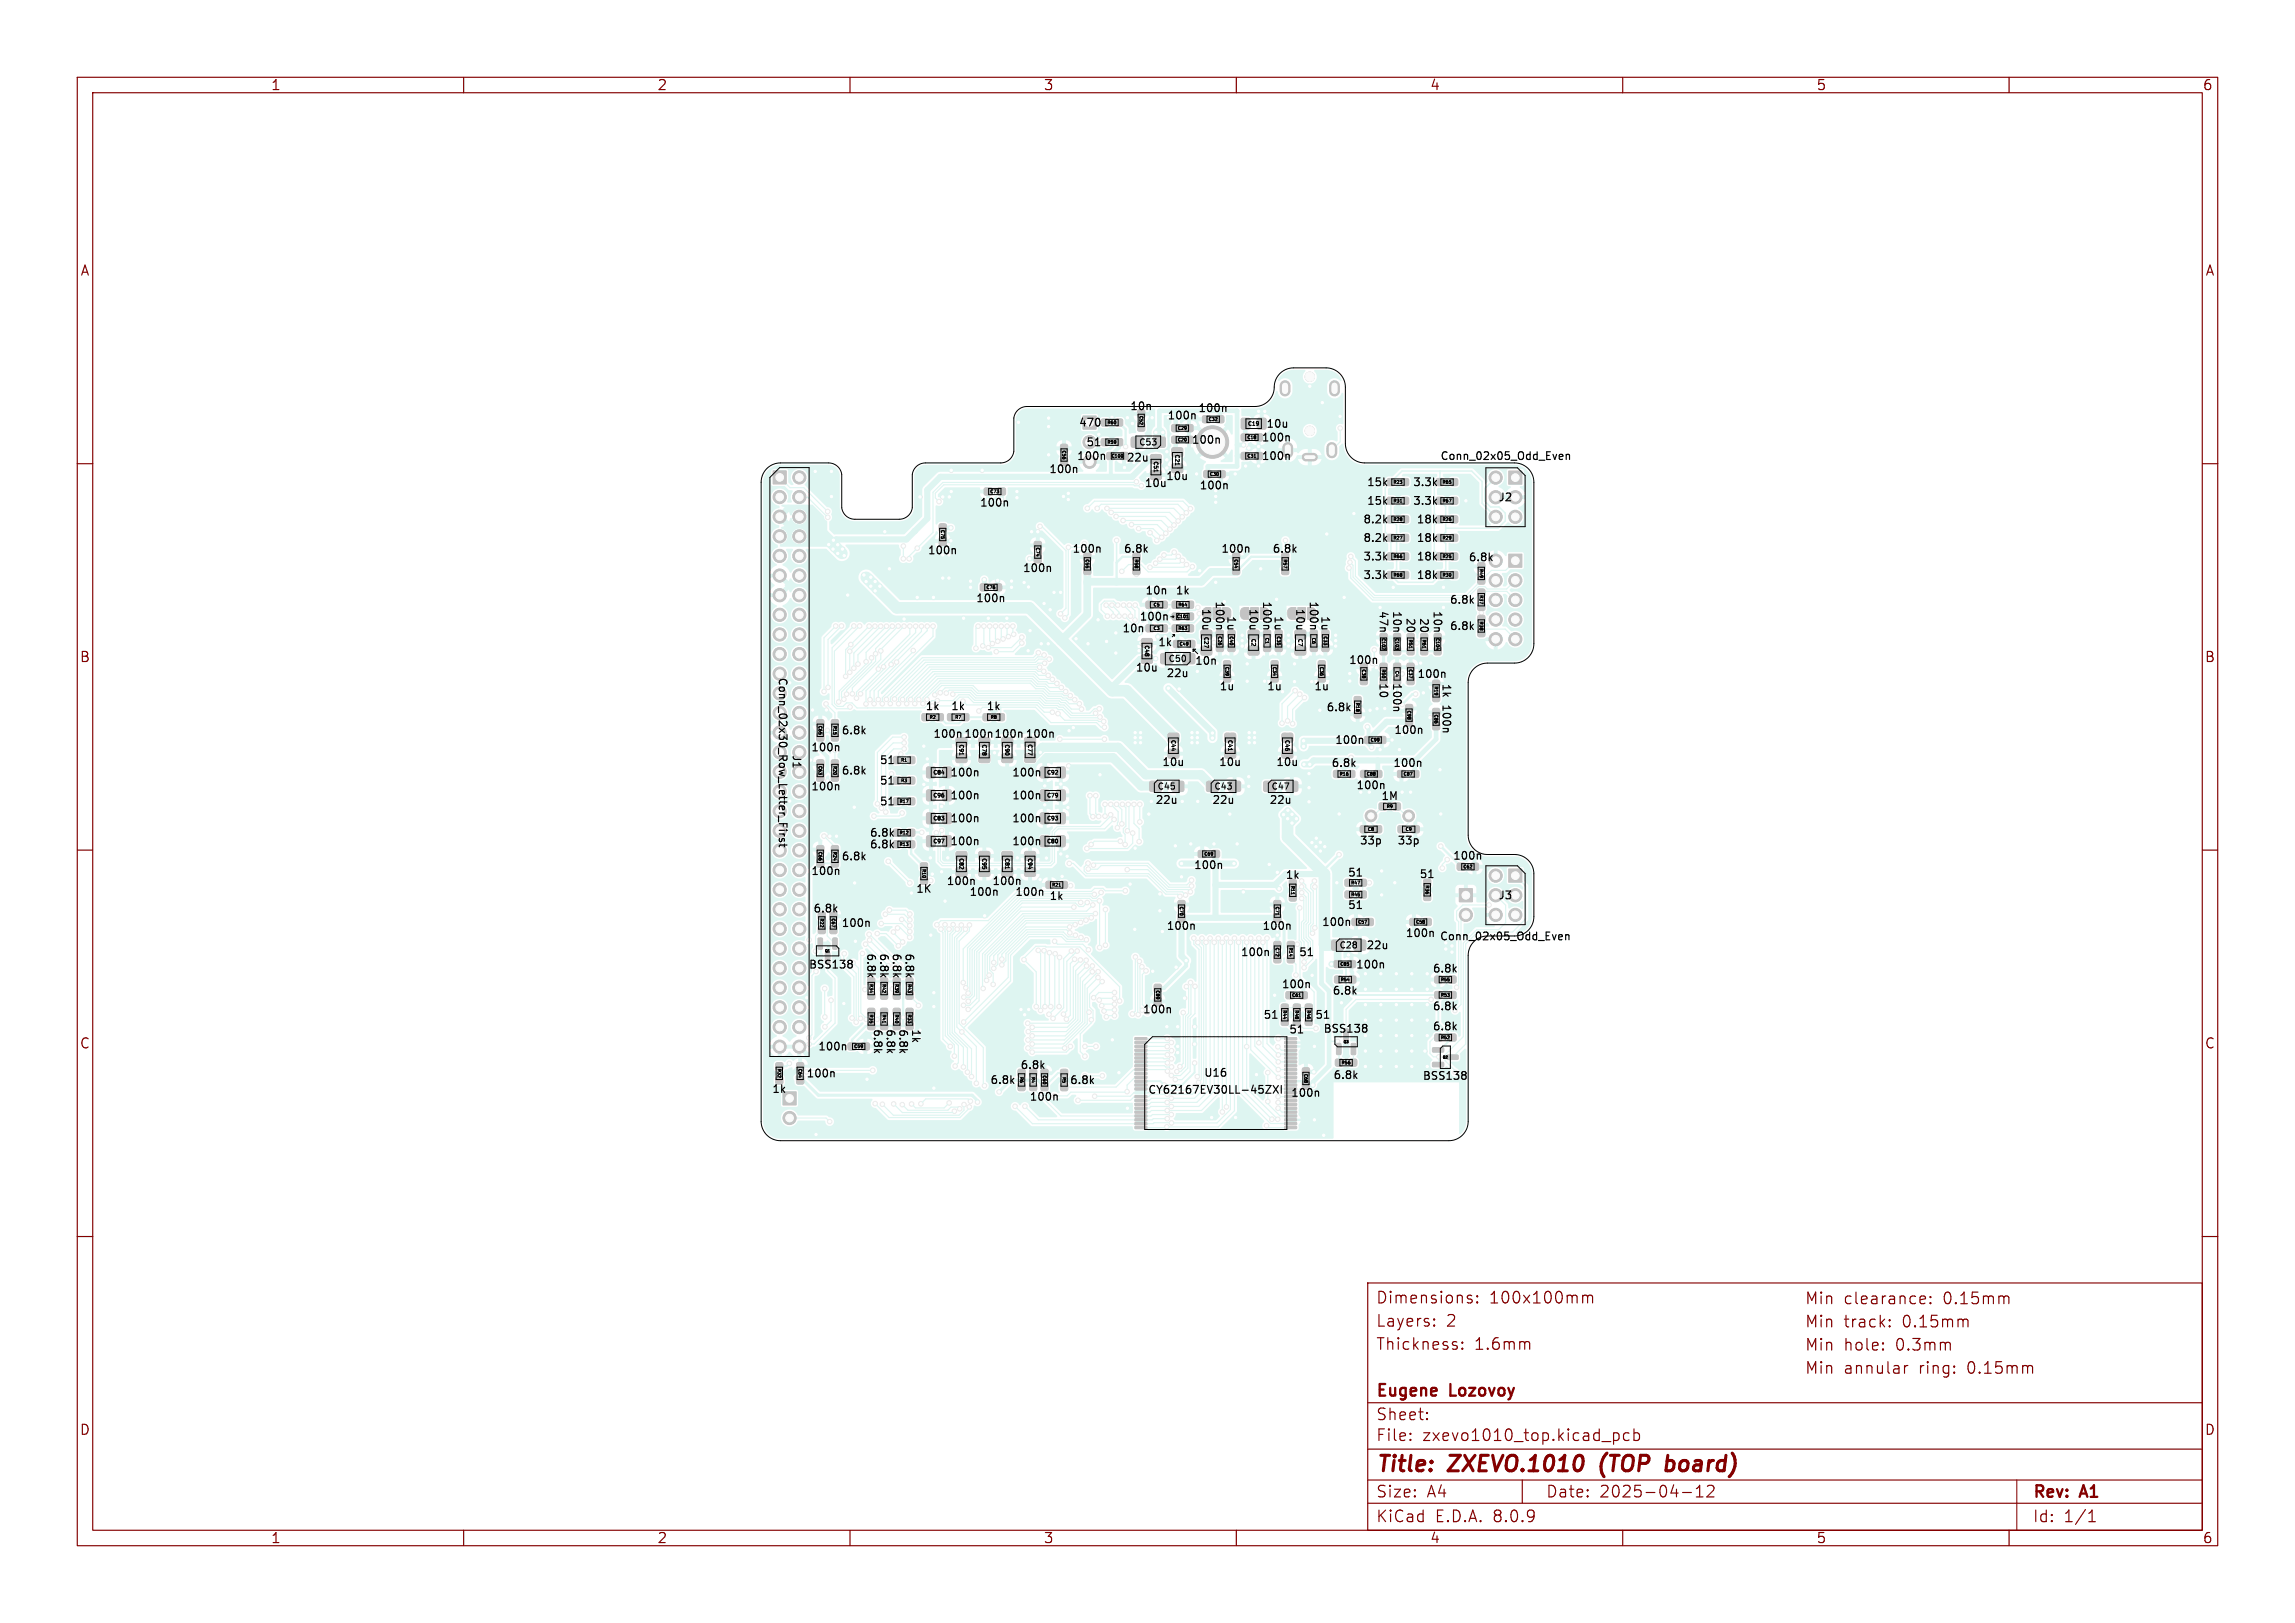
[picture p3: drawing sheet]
<svg xmlns="http://www.w3.org/2000/svg" width="297mm" height="210mm" viewBox="0 0 297 210" stroke-linecap="round" stroke-linejoin="round" font-family="sans-serif">
<defs><g id="words">
<g font-size="2.8" fill="#840000">
<text x="178" y="191">Title:</text>
<text x="187.7" y="191">ZXEVO.1010</text>
<text x="208" y="191">(TOP</text>
<text x="217.3" y="191">board)</text>
</g>
<g font-size="2.1" fill="#840000">
<text x="178" y="171.9">Layers:</text>
<text x="178" y="168.9">Dimensions:</text>
<text x="187.2" y="171.9">2</text>
<text x="192.7" y="168.9">100x100mm</text>
<text x="233.5" y="169">Min</text>
<text x="233.5" y="172">Min</text>
<text x="238.6" y="169">clearance:</text>
<text x="238.6" y="172">track:</text>
<text x="246.2" y="172">0.15mm</text>
<text x="251.5" y="169">0.15mm</text>
<text x="178" y="174.9">Thickness:</text>
<text x="190.8" y="174.9">1.6mm</text>
<text x="233.5" y="175">Min</text>
<text x="233.5" y="178">Min</text>
<text x="238.6" y="175">hole:</text>
<text x="238.6" y="178">annular</text>
<text x="245.4" y="175">0.3mm</text>
<text x="248.4" y="178">ring:</text>
<text x="254.7" y="178">0.15mm</text>
<text x="178" y="184">Sheet:</text>
<text x="178" y="181.1">Eugene</text>
<text x="187.7" y="181.1">Lozovoy</text>
<text x="178" y="186.7">File:</text>
<text x="184.1" y="186.7">zxevo1010_top.kicad_pcb</text>
<text x="178" y="197.2">KiCad</text>
<text x="178" y="194">Size:</text>
<text x="184.7" y="194">A4</text>
<text x="185.7" y="197.2">E.D.A.</text>
<text x="193.3" y="197.2">8.0.9</text>
<text x="200" y="194">Date:</text>
<text x="207" y="194">2025-04-12</text>
<text x="263" y="194.2">Rev:</text>
<text x="263" y="197.2">Id:</text>
<text x="267.1" y="197.2">1/1</text>
<text x="269.4" y="194.2">A1</text>
</g>
<g font-size="1.8" fill="#840000">
<text x="35" y="11.9">1</text>
<text x="85" y="11.9">2</text>
<text x="135" y="11.9">3</text>
<text x="185" y="11.9">4</text>
<text x="235" y="11.9">5</text>
<text x="285" y="11.9">6</text>
<text x="10.3" y="35.9">A</text>
<text x="285.4" y="35.9">A</text>
<text x="10.3" y="85.9">B</text>
<text x="285.3" y="85.9">B</text>
<text x="10.3" y="135.9">C</text>
<text x="285.3" y="135.9">C</text>
<text x="10.3" y="185.9">D</text>
<text x="285.3" y="185.9">D</text>
<text x="35" y="199.9">1</text>
<text x="85" y="199.9">2</text>
<text x="135" y="199.9">3</text>
<text x="185" y="199.9">4</text>
<text x="235" y="199.9">5</text>
<text x="285" y="199.9">6</text>
</g>
<g font-size="1.4">
<text x="146.2" y="53.3">10n</text>
<text x="155" y="53.5">100n</text>
<text x="139.3" y="59.7">100n</text>
<text x="139.5" y="55.4">470</text>
<text x="140.5" y="57.9">51</text>
<text x="145.7" y="59.9">22u</text>
<text x="151" y="54.5">100n</text>
<text x="154.1" y="57.6">100n</text>
<text x="163.2" y="59.7">100n</text>
<text x="163.2" y="57.3">100n</text>
<text x="163.8" y="55.6">10u</text>
<text x="186.3" y="59.7">Conn_02x05_Odd_Even</text>
<text x="126.7" y="65.8">100n</text>
<text x="135.7" y="61.4">100n</text>
<text x="148.1" y="63.2">10u</text>
<text x="150.8" y="62.3">10u</text>
<text x="155.2" y="63.5">100n</text>
<text x="176.8" y="65.5">15k</text>
<text x="176.8" y="63.1">15k</text>
<text x="182.8" y="63.1">3.3k</text>
<text x="182.8" y="65.5">3.3k</text>
<text x="193.9" y="65.1">J2</text>
<text x="120" y="71.9">100n</text>
<text x="138.7" y="71.7">100n</text>
<text x="145.3" y="71.7">6.8k</text>
<text x="158" y="71.7">100n</text>
<text x="164.6" y="71.7">6.8k</text>
<text x="176.3" y="67.9">8.2k</text>
<text x="176.3" y="70.3">8.2k</text>
<text x="183.3" y="67.9">18k</text>
<text x="183.3" y="70.3">18k</text>
<text x="132.3" y="74.2">100n</text>
<text x="148.1" y="77.1">10n</text>
<text x="152.1" y="77.1">1k</text>
<text x="157.1" y="77.7" transform="rotate(90 157.1 77.7)">100n</text>
<text x="163.3" y="77.7" transform="rotate(90 163.3 77.7)">100n</text>
<text x="169.3" y="77.7" transform="rotate(90 169.3 77.7)">100n</text>
<text x="176.3" y="75.1">3.3k</text>
<text x="176.3" y="72.7">3.3k</text>
<text x="183.3" y="75.1">18k</text>
<text x="183.3" y="72.7">18k</text>
<text x="190" y="72.8">6.8k</text>
<text x="126.2" y="78.1">100n</text>
<text x="145.2" y="82">10n</text>
<text x="147.4" y="80.5">100n</text>
<text x="149.8" y="83.8">1k</text>
<text x="155.4" y="78.7" transform="rotate(90 155.4 78.7)">10u</text>
<text x="158.6" y="79.6" transform="rotate(90 158.6 79.6)">1u</text>
<text x="161.5" y="78.7" transform="rotate(90 161.5 78.7)">10u</text>
<text x="164.8" y="79.6" transform="rotate(90 164.8 79.6)">1u</text>
<text x="167.6" y="78.7" transform="rotate(90 167.6 78.7)">10u</text>
<text x="170.8" y="79.6" transform="rotate(90 170.8 79.6)">1u</text>
<text x="178.3" y="79" transform="rotate(90 178.3 79)">47n</text>
<text x="180.1" y="79" transform="rotate(90 180.1 79)">10n</text>
<text x="181.8" y="79.9" transform="rotate(90 181.8 79.9)">20</text>
<text x="183.6" y="79.9" transform="rotate(90 183.6 79.9)">20</text>
<text x="185.3" y="79" transform="rotate(90 185.3 79)">10n</text>
<text x="187.5" y="78.3">6.8k</text>
<text x="187.5" y="81.7">6.8k</text>
<text x="100.6" y="87.6" transform="rotate(90 100.6 87.6)">Conn_02x30_Row_Letter_First</text>
<text x="146.9" y="87.1">10u</text>
<text x="150.9" y="87.8">22u</text>
<text x="154.6" y="86.2">10n</text>
<text x="157.7" y="89.5">1u</text>
<text x="163.9" y="89.5">1u</text>
<text x="170" y="89.5">1u</text>
<text x="174.5" y="86.1">100n</text>
<text x="178.3" y="88.3" transform="rotate(90 178.3 88.3)">10</text>
<text x="180.1" y="88.3" transform="rotate(90 180.1 88.3)">100n</text>
<text x="183.3" y="87.9">100n</text>
<text x="186.5" y="88.4" transform="rotate(90 186.5 88.4)">1k</text>
<text x="108.8" y="95.2">6.8k</text>
<text x="119.7" y="92.1">1k</text>
<text x="120.7" y="95.7">100n 100n 100n 100n</text>
<text x="123" y="92.1">1k</text>
<text x="127.6" y="92.1">1k</text>
<text x="171.6" y="92.2">6.8k</text>
<text x="180.3" y="95.2">100n</text>
<text x="186.5" y="91" transform="rotate(90 186.5 91)">100n</text>
<text x="102.4" y="97.6" transform="rotate(90 102.4 97.6)">J1</text>
<text x="104.9" y="97.4">100n</text>
<text x="108.8" y="100.4">6.8k</text>
<text x="113.8" y="99.1">51</text>
<text x="113.8" y="101.7">51</text>
<text x="122.9" y="100.7">100n</text>
<text x="130.9" y="100.7">100n</text>
<text x="150.3" y="99.3">10u</text>
<text x="157.7" y="99.3">10u</text>
<text x="165.1" y="99.3">10u</text>
<text x="172.2" y="99.4">6.8k</text>
<text x="172.7" y="96.5">100n</text>
<text x="180.2" y="99.4">100n</text>
<text x="104.9" y="102.5">100n</text>
<text x="113.8" y="104.4">51</text>
<text x="122.9" y="106.6">100n</text>
<text x="122.9" y="103.6">100n</text>
<text x="130.9" y="103.6">100n</text>
<text x="130.9" y="106.6">100n</text>
<text x="149.5" y="104.2">22u</text>
<text x="156.8" y="104.2">22u</text>
<text x="164.2" y="104.2">22u</text>
<text x="175.4" y="102.3">100n</text>
<text x="178.7" y="103.7">1M</text>
<text x="104.9" y="113.4">100n</text>
<text x="108.8" y="111.5">6.8k</text>
<text x="112.5" y="110">6.8k</text>
<text x="112.5" y="108.5">6.8k</text>
<text x="122.9" y="109.6">100n</text>
<text x="130.9" y="109.6">100n</text>
<text x="154.4" y="112.7">100n</text>
<text x="166.3" y="113.9">1k</text>
<text x="174.4" y="113.6">51</text>
<text x="175.9" y="109.5">33p</text>
<text x="180.8" y="109.5">33p</text>
<text x="183.6" y="113.8">51</text>
<text x="188" y="111.4">100n</text>
<text x="105.2" y="118.3">6.8k</text>
<text x="118.5" y="115.7">1K</text>
<text x="122.4" y="114.7">100n</text>
<text x="125.4" y="116.1">100n</text>
<text x="128.3" y="114.7">100n</text>
<text x="131.3" y="116.1">100n</text>
<text x="135.7" y="116.7">1k</text>
<text x="174.4" y="117.8">51</text>
<text x="193.9" y="116.6">J3</text>
<text x="104.6" y="125.5">BSS138</text>
<text x="108.8" y="120.2">100n</text>
<text x="112" y="123.3" transform="rotate(90 112 123.3)">6.8k</text>
<text x="113.7" y="123.3" transform="rotate(90 113.7 123.3)">6.8k</text>
<text x="115.3" y="123.3" transform="rotate(90 115.3 123.3)">6.8k</text>
<text x="117" y="123.3" transform="rotate(90 117 123.3)">6.8k</text>
<text x="150.9" y="120.5">100n</text>
<text x="160.5" y="123.9">100n</text>
<text x="163.3" y="120.5">100n</text>
<text x="168" y="123.9">51</text>
<text x="171" y="120">100n</text>
<text x="175.4" y="125.5">100n</text>
<text x="176.7" y="123">22u</text>
<text x="181.8" y="121.5">100n</text>
<text x="186.3" y="121.9">Conn_02x05_Odd_Even</text>
<text x="147.8" y="131.3">100n</text>
<text x="165.8" y="128.1">100n</text>
<text x="172.4" y="128.9">6.8k</text>
<text x="185.3" y="126">6.8k</text>
<text x="185.3" y="130.9">6.8k</text>
<text x="105.8" y="136.1">100n</text>
<text x="112.9" y="133.1" transform="rotate(90 112.9 133.1)">6.8k</text>
<text x="114.5" y="133.1" transform="rotate(90 114.5 133.1)">6.8k</text>
<text x="116.2" y="133.1" transform="rotate(90 116.2 133.1)">6.8k</text>
<text x="117.8" y="133.1" transform="rotate(90 117.8 133.1)">1k</text>
<text x="163.4" y="132">51</text>
<text x="166.7" y="133.9">51</text>
<text x="170.1" y="132">51</text>
<text x="171.2" y="133.8">BSS138</text>
<text x="185.3" y="133.5">6.8k</text>
<text x="99.8" y="141.6">1k</text>
<text x="104.3" y="139.6">100n</text>
<text x="128.1" y="140.5">6.8k</text>
<text x="132" y="138.5">6.8k</text>
<text x="133.2" y="142.6">100n</text>
<text x="138.4" y="140.5">6.8k</text>
<text x="148.5" y="141.7">CY62167EV30LL-45ZXI</text>
<text x="155.7" y="139.5">U16</text>
<text x="167" y="142.1">100n</text>
<text x="172.5" y="139.8">6.8k</text>
<text x="184" y="139.9">BSS138</text>
</g>
<g font-size="1.1">
<text x="147.3" y="57.8">C53</text>
<text x="151.2" y="85.8">C50</text>
<text x="149.7" y="102.3">C45</text>
<text x="157.1" y="102.3">C43</text>
<text x="164.5" y="102.3">C47</text>
<text x="173.3" y="122.9">C28</text>
</g>
<g font-size=".7">
<text x="149.2" y="59.6" transform="rotate(90 149.2 59.6)">C51</text>
<text x="152" y="58.8" transform="rotate(90 152 58.8)">C21</text>
<text x="161.4" y="55.2">C19</text>
<text x="148.1" y="83.4" transform="rotate(90 148.1 83.4)">C48</text>
<text x="155.7" y="82.4" transform="rotate(90 155.7 82.4)">C27</text>
<text x="161.9" y="82.6" transform="rotate(90 161.9 82.6)">C2</text>
<text x="167.9" y="82.6" transform="rotate(90 167.9 82.6)">C7</text>
<text x="151.5" y="95.7" transform="rotate(90 151.5 95.7)">C44</text>
<text x="158.8" y="95.7" transform="rotate(90 158.8 95.7)">C41</text>
<text x="166.2" y="95.7" transform="rotate(90 166.2 95.7)">C46</text>
<text x="120.7" y="100.3">C84</text>
<text x="124.1" y="96.3" transform="rotate(90 124.1 96.3)">C91</text>
<text x="127" y="96.3" transform="rotate(90 127 96.3)">C78</text>
<text x="130" y="96.3" transform="rotate(90 130 96.3)">C90</text>
<text x="132.9" y="96.2" transform="rotate(90 132.9 96.2)">C77</text>
<text x="135.4" y="100.3">C92</text>
<text x="120.7" y="106.3">C83</text>
<text x="120.7" y="103.3">C96</text>
<text x="135.4" y="103.3">C79</text>
<text x="135.4" y="106.3">C93</text>
<text x="120.7" y="109.2">C97</text>
<text x="124.1" y="111" transform="rotate(90 124.1 111)">C82</text>
<text x="127" y="111" transform="rotate(90 127 111)">C95</text>
<text x="130" y="111" transform="rotate(90 130 111)">C81</text>
<text x="132.9" y="111" transform="rotate(90 132.9 111)">C94</text>
<text x="135.4" y="109.2">C80</text>
</g>
<g font-size=".6">
<text x="147.4" y="53.8" transform="rotate(90 147.4 53.8)">C52</text>
<text x="137.4" y="58.2" transform="rotate(90 137.4 58.2)">C56</text>
<text x="143.3" y="57.5">R59</text>
<text x="143.3" y="55">R60</text>
<text x="143.8" y="59.3">C100</text>
<text x="152.4" y="57.2">C20</text>
<text x="152.4" y="55.7">C29</text>
<text x="156.4" y="54.5">C32</text>
<text x="161.4" y="59.3">C31</text>
<text x="161.4" y="56.9">C18</text>
<text x="128.1" y="63.9">C73</text>
<text x="156.5" y="61.6">C30</text>
<text x="180.3" y="65.1">R31</text>
<text x="180.3" y="62.7">R23</text>
<text x="186.6" y="62.7">R65</text>
<text x="186.6" y="65.1">R67</text>
<text x="121.7" y="68.5" transform="rotate(90 121.7 68.5)">C75</text>
<text x="134" y="70.8" transform="rotate(90 134 70.8)">C74</text>
<text x="180.3" y="67.5">R28</text>
<text x="180.3" y="69.9">R27</text>
<text x="186.6" y="67.5">R26</text>
<text x="186.6" y="69.9">R29</text>
<text x="127.6" y="76.3">C76</text>
<text x="140.4" y="72.3" transform="rotate(90 140.4 72.3)">C55</text>
<text x="146.8" y="72.3" transform="rotate(90 146.8 72.3)">R58</text>
<text x="159.7" y="72.3" transform="rotate(90 159.7 72.3)">C54</text>
<text x="166" y="72.3" transform="rotate(90 166 72.3)">R57</text>
<text x="180.3" y="74.7">R68</text>
<text x="180.3" y="72.3">R66</text>
<text x="186.6" y="74.7">R30</text>
<text x="186.6" y="72.3">R25</text>
<text x="191.4" y="73.6" transform="rotate(90 191.4 73.6)">R49</text>
<text x="191.4" y="77" transform="rotate(90 191.4 77)">R37</text>
<text x="149.2" y="78.5">C5</text>
<text x="149.2" y="81.6">C3</text>
<text x="152.3" y="80.1">C101</text>
<text x="152.4" y="81.6">R63</text>
<text x="152.4" y="78.5">R64</text>
<text x="152.6" y="83.6">C49</text>
<text x="157.6" y="82.3" transform="rotate(90 157.6 82.3)">C26</text>
<text x="159.1" y="82.3" transform="rotate(90 159.1 82.3)">C40</text>
<text x="163.7" y="82.5" transform="rotate(90 163.7 82.5)">C1</text>
<text x="165.2" y="82.3" transform="rotate(90 165.2 82.3)">C35</text>
<text x="169.7" y="82.5" transform="rotate(90 169.7 82.5)">C6</text>
<text x="171.2" y="82.3" transform="rotate(90 171.2 82.3)">C33</text>
<text x="178.8" y="82.5" transform="rotate(90 178.8 82.5)">C102</text>
<text x="180.5" y="82.5" transform="rotate(90 180.5 82.5)">C103</text>
<text x="182.3" y="82.7" transform="rotate(90 182.3 82.7)">R51</text>
<text x="184" y="82.7" transform="rotate(90 184 82.7)">R61</text>
<text x="185.8" y="82.5" transform="rotate(90 185.8 82.5)">C104</text>
<text x="191.4" y="80.4" transform="rotate(90 191.4 80.4)">R38</text>
<text x="158.5" y="86.2" transform="rotate(90 158.5 86.2)">C39</text>
<text x="164.7" y="86.2" transform="rotate(90 164.7 86.2)">C34</text>
<text x="170.8" y="86.2" transform="rotate(90 170.8 86.2)">C36</text>
<text x="176.2" y="86.6" transform="rotate(90 176.2 86.6)">C38</text>
<text x="178.8" y="86.6" transform="rotate(90 178.8 86.6)">R50</text>
<text x="180.5" y="86.8" transform="rotate(90 180.5 86.8)">C4</text>
<text x="182.3" y="86.6" transform="rotate(90 182.3 86.6)">C37</text>
<text x="185.6" y="88.8" transform="rotate(90 185.6 88.8)">R19</text>
<text x="105.9" y="93.9" transform="rotate(90 105.9 93.9)">C65</text>
<text x="107.8" y="93.9" transform="rotate(90 107.8 93.9)">R15</text>
<text x="120.3" y="93.1">R2</text>
<text x="123.6" y="93.1">R7</text>
<text x="128.2" y="93.1">R8</text>
<text x="175.4" y="90.9" transform="rotate(90 175.4 90.9)">R18</text>
<text x="182.1" y="91.9" transform="rotate(90 182.1 91.9)">C98</text>
<text x="185.6" y="92.4" transform="rotate(90 185.6 92.4)">C86</text>
<text x="105.9" y="99.1" transform="rotate(90 105.9 99.1)">C63</text>
<text x="107.8" y="99.1" transform="rotate(90 107.8 99.1)">R20</text>
<text x="116.6" y="98.6">R1</text>
<text x="116.6" y="101.3">R3</text>
<text x="173.3" y="100.4">R16</text>
<text x="176.8" y="100.4">C88</text>
<text x="177.3" y="96">C99</text>
<text x="181.6" y="100.4">C87</text>
<text x="116.4" y="104">R17</text>
<text x="177" y="107.6">C8</text>
<text x="179.4" y="104.6">R9</text>
<text x="181.9" y="107.6">C9</text>
<text x="105.9" y="110.2" transform="rotate(90 105.9 110.2)">C66</text>
<text x="107.8" y="110.2" transform="rotate(90 107.8 110.2)">R24</text>
<text x="116.4" y="109.5">R13</text>
<text x="116.4" y="108">R12</text>
<text x="119.3" y="112.4" transform="rotate(90 119.3 112.4)">R10</text>
<text x="155.8" y="110.8">C69</text>
<text x="189.3" y="112.4">C62</text>
<text x="106.1" y="118.8" transform="rotate(90 106.1 118.8)">R22</text>
<text x="107.6" y="118.8" transform="rotate(90 107.6 118.8)">C67</text>
<text x="136.1" y="114.8">R21</text>
<text x="152.6" y="117.3" transform="rotate(90 152.6 117.3)">C70</text>
<text x="165" y="117.3" transform="rotate(90 165 117.3)">C71</text>
<text x="167" y="114.6" transform="rotate(90 167 114.6)">R11</text>
<text x="174.8" y="114.5">R47</text>
<text x="174.8" y="116">R45</text>
<text x="175.7" y="119.6">C57</text>
<text x="183.2" y="119.6">C58</text>
<text x="184.4" y="114.5" transform="rotate(90 184.4 114.5)">R36</text>
<text x="165" y="122.6" transform="rotate(90 165 122.6)">C72</text>
<text x="166.8" y="122.6" transform="rotate(90 166.8 122.6)">R14</text>
<text x="173.4" y="125">C85</text>
<text x="112.5" y="127.3" transform="rotate(90 112.5 127.3)">R34</text>
<text x="112.5" y="131.2" transform="rotate(90 112.5 131.2)">R35</text>
<text x="114.1" y="127.3" transform="rotate(90 114.1 127.3)">R42</text>
<text x="114.1" y="131.2" transform="rotate(90 114.1 131.2)">R41</text>
<text x="115.8" y="127.3" transform="rotate(90 115.8 127.3)">R39</text>
<text x="115.8" y="131.2" transform="rotate(90 115.8 131.2)">R40</text>
<text x="117.4" y="127.3" transform="rotate(90 117.4 127.3)">R43</text>
<text x="117.4" y="131.2" transform="rotate(90 117.4 131.2)">R33</text>
<text x="149.5" y="128.1" transform="rotate(90 149.5 128.1)">C89</text>
<text x="166" y="130.7" transform="rotate(90 166 130.7)">R44</text>
<text x="167.2" y="129.1">C61</text>
<text x="167.5" y="130.7" transform="rotate(90 167.5 130.7)">R48</text>
<text x="169.1" y="130.7" transform="rotate(90 169.1 130.7)">R46</text>
<text x="173.5" y="127">R54</text>
<text x="186.4" y="127">R55</text>
<text x="186.4" y="129">R53</text>
<text x="110.5" y="135.7">C59</text>
<text x="173.6" y="137.8">R56</text>
<text x="186.4" y="134.5">R52</text>
<text x="100.6" y="138.3" transform="rotate(90 100.6 138.3)">R32</text>
<text x="103.3" y="138.3" transform="rotate(90 103.3 138.3)">C64</text>
<text x="131.9" y="139.3" transform="rotate(90 131.9 139.3)">R6</text>
<text x="133.4" y="139.3" transform="rotate(90 133.4 139.3)">R4</text>
<text x="134.9" y="139.1" transform="rotate(90 134.9 139.1)">C60</text>
<text x="137.4" y="139.3" transform="rotate(90 137.4 139.3)">R5</text>
<text x="168.7" y="138.9" transform="rotate(90 168.7 138.9)">C68</text>
</g>
<g font-size=".4">
<text x="106.7" y="123.3">Q1</text>
<text x="173.8" y="135">Q3</text>
<text x="186.7" y="137">Q2</text>
</g>
</g></defs>
<g fill="none" stroke="#840000" stroke-width=".15">
<path d="M10 10h277v190h-277zM12 12h273v186h-273zM60 10v2M110 10v2M160 10v2M210 10v2M260 10v2M10 60h2M285 60h2M10 110h2M285 110h2M10 160h2"/>
<path d="M177 166h108v32h-108zM185.6 170.7h-.1l.1 .1M185.6 171.5h.1l-.1 .1M185.6 171.5h-.1l.1 .1M185.6 170.7v.1M185.6 171.5v.1M185.6 170.7h.1l-.1 .1M188.5 174.2l.1 .1-.1 .2M189.2 174.5h.1l-.1 .1M189.2 174.5v.1M189.2 173.7v.1M189.2 173.7h.1l-.1 .1"/>
<path d="M190 168l.5 .2v.1v.2l-.5 .1M190 167.7l.1-.1 .4 .1M191.2 168.5v.1M191.2 168.5h-.1l.1 .1M191.2 167.7v.1M191.2 167.7h-.1l.1 .1M197.7 173.6l.3 .2v.8M204.8 167.7a.37 .37 0 0 1 .7 .1M205.5 167.8l.2-.2 .3 .1 .1 .9M205.5 167.8v.8M243.7 174.5l.1 .1-.1 .1M243.7 174.5l-.1 .1 .1 .1"/>
<path d="M243.7 173.8v.1M243.7 174.5v.2M243.7 173.8h.1l-.1 .1M243.7 173.8h-.1l.1 .1M244.5 171.5l.1 .1-.1 .1M244.5 171.5v.1v.1M244.5 170.8v.1M244.5 171.5v.2M244.5 170.8h.1l-.1 .1M246.5 176.7v1M246.9 176.7a.38 .38 0 0 0-.4 .3M248.7 167.7l.4 .1 .1 .2-.7 .2"/>
<path d="M249.1 168.6l-.4 .1M249.8 168.5v.1v.1M249.8 167.8v.1M249.8 168.5l.1 .1-.1 .1M249.8 168.5v.2M249.8 167.8h.1l-.1 .1M252.3 173.8l.1 .9M254.3 170.7h.2l.2 .2v.8M259.5 167.7h.3l.2 .2v.8M262.8 176.7l.2 .2v.8M285 160h2M60 198v2"/>
<path d="M110 198v2M160 198v2M177 194.5h108M177 191.5h108M177 187.5h108M177 181.5h108M182.5 186.3h.1l-.1 .1M182.5 186.3v.1M182.5 185.5v.1M182.5 185.5h.1l-.1 .1M184.7 183.6v.1M184.7 183.6h-.1l.1 .1"/>
<path d="M184.7 182.8v.1M184.7 182.8h-.1l.1 .1M197 191.5v3M208.8 185.5l.4-.1 .3 .3v.4l-.1 .2-.2 .1-.4-.1M210 198v2M210.8 185.5l-.4-.1-.3 .3v.4l.1 .2 .2 .1 .4-.1M211.5 185.5l.4-.1 .3 .3v.4l-.2 .2-.1 .1-.4-.1M211.5 184.9v1.5M217.7 193.1h1.2M219.5 193.7h.9M219.7 192.6h-.2M220 192.2v1.5"/>
<path d="M221.8 192.5l-.1 .3-.8 .9h.9M260 198v2M261 191.5v6.5M270.3 196.9h.9M270.3 195.8l.4-.4v1.5"/>
</g>
<path d="M207.2 189.4l.1 1.1M215.7 189.1l.2-.1 .6 .1M215.8 188.3l-.2 2M216.5 190.1l-.3 .2h-.4" fill="none" stroke="#840000" stroke-width=".4"/>
<path d="M156.6 79.1h.5v.6h-.5z" fill="#def5f1"/>
<g fill="#def5f1" stroke="#def5f1" stroke-width=".13">
<path d="M188.9 115h1.7v1.7h-1.7z"/>
<path d="M101.3 141.3h1.7v1.7h-1.7z"/>
<path d="M195.3 71.7h1.7v1.7h-1.7z"/>
<path d="M140.2 53.8h1.7v1.7h-1.7z"/>
<path d="M107.6 111.3l.2-.1 .7 .1v.2v.6l-.2 .1-.7-.1v-.1z"/>
<path d="M107.6 109.5l.2-.1 .7 .1v.1v.7l-.2 .1-.7-.1v-.2z"/>
<path d="M181.9 91.2l.2-.1 .7 .1v.2v.7l-.2 .1-.7-.1v-.1z"/>
<path d="M181.9 92.9h.2h.7v.2v.8h-.2h-.7v-.2z"/>
<path d="M117.3 128.4l.2-.1 .6 .1 .1 .2-.1 .6-.2 .1-.6-.1-.1-.1z"/>
<path d="M117.3 126.6l.2-.1 .6 .1 .1 .2-.1 .6-.2 .1-.6-.1-.1-.1z"/>
<path d="M175 118.9l.2-.1 .7 .1 .1 .2-.1 .6-.1 .1-.8-.1-.1-.2z"/>
<path d="M176.7 118.9l.2-.1 .8 .1v.2v.6l-.2 .1-.8-.1v-.2z"/>
<path d="M142.6 56.8l.1-.1 .7 .1 .1 .2-.1 .6-.2 .1-.6-.1-.1-.1z"/>
<path d="M144.4 56.8l.2-.1 .6 .1 .1 .2-.1 .6-.1 .1-.7-.1-.1-.1z"/>
<path d="M168.2 128.4l.2-.1 .7 .1 .1 .1-.1 .7-.1 .1-.8-.1-.1-.2z"/>
<path d="M166.5 128.4l.1-.1 .8 .1 .1 .1-.1 .7-.2 .1-.7-.1-.1-.2z"/>
<path d="M120 105.2h.1h.9l.1 .2-.1 1.1-.2 .1-.8-.1-.1-.1z"/>
<path d="M122 105.2h.2h.9v.2v1.1l-.2 .1-.9-.1v-.1z"/>
<path d="M185.9 62l.2-.1 .7 .1v.1v.7l-.2 .1-.7-.1v-.2z"/>
<path d="M187.8 62l.1-.1 .7 .1 .1 .1-.1 .7-.2 .1-.6-.1-.1-.2z"/>
<path d="M169 131.8l.1-.1 .7 .1v.2v.6l-.2 .1-.6-.1-.1-.1z"/>
<path d="M169 130l.1-.1 .7 .1v.1v.7l-.2 .1-.6-.1-.1-.2z"/>
<path d="M149.4 129.1h.2h.6l.1 .2-.1 .8h-.1h-.7v-.2z"/>
<path d="M149.4 127.4l.2-.1 .6 .1 .1 .2-.1 .7-.1 .1-.7-.1v-.1z"/>
<path d="M126.7 112.3l.2-.1 1.1 .1 .1 .2-.1 .8-.1 .1-1.2-.1v-.1z"/>
<path d="M126.7 110.2h.2h1.1l.1 .2-.1 .9h-.1h-1.2v-.2z"/>
<path d="M185.9 66.8l.2-.1 .7 .1v.2v.6l-.2 .1-.7-.1v-.2z"/>
<path d="M187.8 66.8l.1-.1 .7 .1 .1 .2-.1 .6-.2 .1-.6-.1-.1-.2z"/>
<path d="M146.7 73.5l.1-.1 .7 .1v.1v.7l-.2 .1-.6-.1-.1-.2z"/>
<path d="M146.7 71.6h.1h.7v.2v.7h-.2h-.6l-.1-.2z"/>
<path d="M132.7 95.5l.1-.1 1.2 .1v.2v.8l-.2 .1-1.1-.1-.1-.2z"/>
<path d="M132.7 97.6l.1-.1 1.2 .1v.1v.9l-.2 .1-1.1-.1-.1-.2z"/>
<path d="M136.8 102.3l.1-.1 .9 .1 .1 .1-.1 1.2h-.2h-.8l-.1-.2z"/>
<path d="M134.7 102.3l.2-.1 .8 .1 .1 .1-.1 1.2h-.2h-.8l-.1-.2z"/>
<path d="M160.7 78.7l.3-.1h.6v1.5h-.6l-.3-.1a.95 .95 0 0 1-.1-1z"/>
<path d="M148.8 101.1h.2h1.3v.2v1.1h-.2h-1.3v-.2z"/>
<path d="M151.7 101.1h.2h1.2l.1 .2-.1 1.1h-.1h-1.3l-.1-.2z"/>
<path d="M111.5 135l.2-.1 .8 .1v.2v.6l-.2 .1-.8-.1v-.2z"/>
<path d="M109.8 135l.2-.1 .7 .1 .1 .2-.1 .6-.1 .1-.8-.1-.1-.2z"/>
<path d="M121.6 69.6l.2-.1 .6 .1 .1 .1-.1 .8-.2 .1-.6-.1-.1-.2z"/>
<path d="M121.6 67.8h.2h.6l.1 .2-.1 .8h-.2h-.6l-.1-.2z"/>
<path d="M179.6 64.4l.2-.1 .6 .1 .1 .2-.1 .6-.1 .1-.7-.1-.1-.2z"/>
<path d="M181.4 64.4l.2-.1 .6 .1 .1 .2-.1 .6-.1 .1-.7-.1-.1-.2z"/>
<path d="M115.7 97.9h.1h.7l.1 .2-.1 .7h-.2h-.6l-.1-.2z"/>
<path d="M117.5 97.9h.2h.6l.1 .2-.1 .7h-.1h-.7l-.1-.2z"/>
<path d="M112.3 130.5h.2h.7v.2v.7h-.2h-.7v-.2z"/>
<path d="M112.3 132.3h.2h.7v.2v.7l-.2 .1-.7-.1v-.2z"/>
<path d="M123.8 95.5l.2-.1 1.1 .1 .1 .2-.1 .8-.2 .1-1.1-.1-.1-.1z"/>
<path d="M123.8 97.6l.2-.1 1.1 .1 .1 .2-.1 .8-.2 .1-1.1-.1-.1-.2z"/>
<path d="M114 128.4l.2-.1 .6 .1 .1 .2-.1 .6-.2 .1-.6-.1-.1-.1z"/>
<path d="M114 126.6l.2-.1 .6 .1 .1 .2-.1 .6-.2 .1-.6-.1-.1-.1z"/>
<path d="M164.5 87.3l.2-.1 .7 .1v.1v.8l-.2 .1-.7-.1v-.2z"/>
<path d="M164.5 85.5h.2h.7v.2v.8l-.2 .1-.7-.1v-.2z"/>
<path d="M163.6 101.1h.2h1.2l.1 .2-.1 1.1h-.2h-1.2l-.1-.2z"/>
<path d="M166.5 101.1h.1h1.3l.1 .2-.1 1.1h-.2h-1.2l-.1-.2z"/>
<path d="M178.6 85.9l.2-.1 .7 .1v.1v.7l-.2 .1-.7-.1v-.2z"/>
<path d="M178.6 87.7l.2-.1 .7 .1v.2v.6l-.2 .1-.7-.1v-.1z"/>
<path d="M115.6 128.4l.2-.1 .7 .1v.2v.6l-.2 .1-.7-.1v-.1z"/>
<path d="M115.6 126.6l.2-.1 .7 .1v.2v.6l-.2 .1-.7-.1v-.1z"/>
<path d="M187.5 126.3h.2h.7l.1 .2-.1 .7h-.2h-.7v-.2z"/>
<path d="M185.7 126.3h.2h.7v.2v.7h-.2h-.7v-.2z"/>
<path d="M171.1 83.3h.2h.6l.1 .2-.1 .8h-.1h-.7v-.2z"/>
<path d="M171.1 81.6l.2-.1 .6 .1 .1 .2-.1 .7-.1 .1-.7-.1v-.1z"/>
<path d="M134.8 138.4l.1-.1 .7 .1v.2v.7l-.2 .1-.6-.1-.1-.1z"/>
<path d="M134.8 140.1h.1h.7v.2v.8h-.2h-.6l-.1-.2z"/>
<path d="M165.9 73.5l.2-.1 .6 .1 .1 .1-.1 .7-.1 .1-.7-.1-.1-.2z"/>
<path d="M165.9 71.6h.2h.6l.1 .2-.1 .7h-.1h-.7l-.1-.2z"/>
<path d="M180.4 87.6l.2-.1 .6 .1 .1 .2-.1 .7-.2 .1-.6-.1-.1-.1z"/>
<path d="M180.4 85.9l.2-.1 .6 .1 .1 .1-.1 .8-.2 .1-.6-.1-.1-.2z"/>
<path d="M185.4 88.1l.2-.1 .7 .1v.1v.7l-.2 .1-.7-.1v-.2z"/>
<path d="M185.4 89.9l.2-.1 .7 .1v.2v.6l-.2 .1-.7-.1v-.1z"/>
<path d="M178.5 103.9h.2h.7v.2v.7h-.2h-.7v-.2z"/>
<path d="M180.3 103.9h.2h.7l.1 .2-.1 .7h-.2h-.7v-.2z"/>
<path d="M115.6 130.5h.2h.7v.2v.7h-.2h-.7v-.2z"/>
<path d="M115.6 132.3h.2h.7v.2v.7l-.2 .1-.7-.1v-.2z"/>
<path d="M162.4 58.6l.2-.1 .7 .1 .1 .2-.1 .6-.1 .1-.8-.1-.1-.2z"/>
<path d="M160.7 58.6l.1-.1 .8 .1 .1 .2-.1 .6-.2 .1-.7-.1-.1-.2z"/>
<path d="M103.1 137.6l.2-.1 .7 .1v.1v.8l-.2 .1-.7-.1v-.2z"/>
<path d="M103.1 139.3l.2-.1 .7 .1v.2v.7l-.2 .1-.7-.1v-.1z"/>
<path d="M163.6 83.3h.1h.7l.1 .2-.1 .8h-.2h-.6l-.1-.2z"/>
<path d="M163.6 81.6l.1-.1 .7 .1 .1 .2-.1 .7-.2 .1-.6-.1-.1-.1z"/>
<path d="M176.1 85.9l.2-.1 .6 .1 .1 .1-.1 .8-.2 .1-.6-.1-.1-.2z"/>
<path d="M176.1 87.6l.2-.1 .6 .1 .1 .2-.1 .7-.2 .1-.6-.1-.1-.1z"/>
<path d="M144.4 54.3l.2-.1 .6 .1 .1 .1-.1 .7-.1 .1-.7-.1-.1-.2z"/>
<path d="M142.6 54.3l.1-.1 .7 .1 .1 .1-.1 .7-.2 .1-.6-.1-.1-.2z"/>
<path d="M153.4 56.5l.2-.1 .7 .1 .1 .2-.1 .6-.1 .1-.8-.1-.1-.2z"/>
<path d="M151.7 56.5l.2-.1 .7 .1 .1 .2-.1 .6-.1 .1-.8-.1-.1-.2z"/>
<path d="M178.4 95.3h.1h.8l.1 .2-.1 .7h-.2h-.7l-.1-.2z"/>
<path d="M176.6 95.3h.2h.8v.2v.7h-.2h-.8v-.2z"/>
<path d="M136.8 105.2h.1h.9l.1 .2-.1 1.1-.2 .1-.8-.1-.1-.1z"/>
<path d="M134.7 105.2h.2h.8l.1 .2-.1 1.1-.2 .1-.8-.1-.1-.1z"/>
<path d="M107.6 95l.2-.1 .7 .1v.2v.6l-.2 .1-.7-.1v-.1z"/>
<path d="M107.6 93.2l.2-.1 .7 .1v.1v.7l-.2 .1-.7-.1v-.2z"/>
<path d="M137.3 140.2h.2h.6l.1 .2-.1 .7-.2 .1-.6-.1-.1-.2z"/>
<path d="M137.3 138.4h.2h.6l.1 .2-.1 .7h-.2h-.6l-.1-.2z"/>
<path d="M175.3 92l.2-.1 .6 .1 .1 .2-.1 .6-.2 .1-.6-.1-.1-.1z"/>
<path d="M175.3 90.2l.2-.1 .6 .1 .1 .2-.1 .6-.2 .1-.6-.1-.1-.1z"/>
<path d="M185.4 135.6h1.4v.1v.4l-.1 .1-1.2-.1-.1-.1z"/>
<path d="M185.4 137.5h1.4v.1v.4l-.1 .1-1.2-.1-.1-.1z"/>
<path d="M187.3 136.5h1.3l.1 .2v.3l-.1 .1h-1.3l-.1-.1z"/>
<path d="M148.3 77.8h.2h.8l.1 .2-.1 .7h-.2h-.8v-.2z"/>
<path d="M150.1 77.8h.1h.8l.1 .2-.1 .7h-.2h-.7l-.1-.2z"/>
<path d="M105.9 118.1l.2-.1 .7 .1v.2v.6l-.2 .1-.7-.1v-.1z"/>
<path d="M105.9 119.9h.2h.7v.2v.7h-.2h-.7v-.2z"/>
<path d="M107.6 100.2l.2-.1 .7 .1v.2v.6l-.2 .1-.7-.1v-.1z"/>
<path d="M107.6 98.4l.2-.1 .7 .1v.1v.7l-.2 .1-.7-.1v-.2z"/>
<path d="M153.1 84.6h.2h1.3v.2v1l-.2 .1-1.3-.1v-.1z"/>
<path d="M150.3 84.6h.1h1.3l.1 .2-.1 1-.2 .1-1.2-.1-.1-.1z"/>
<path d="M185.7 133.8h.2h.7v.2v.7h-.2h-.7v-.2z"/>
<path d="M187.5 133.8h.2h.7l.1 .2-.1 .7h-.2h-.7v-.2z"/>
<path d="M120 102.3l.1-.1 .9 .1 .1 .1-.1 1.2h-.2h-.8l-.1-.2z"/>
<path d="M122 102.3l.2-.1 .9 .1v.1v1.2h-.2h-.9v-.2z"/>
<path d="M107.8 121.4h.4l.1 .1 .1 1.2-.1 .1h-.4l-.1-.1z"/>
<path d="M105.9 121.4h.4l.1 .1 .1 1.2-.1 .1h-.4l-.1-.1z"/>
<path d="M106.8 123.3l.5-.1 .1 .1v1.3l-.1 .1h-.3l-.2-.1z"/>
<path d="M133.3 140.2h.2h.6l.1 .2-.1 .7h-.2h-.6l-.1-.2z"/>
<path d="M133.3 138.4l.2-.1 .6 .1 .1 .2-.1 .6-.2 .1-.6-.1-.1-.1z"/>
<path d="M148.3 80.9l.2-.1 .8 .1 .1 .2-.1 .6-.2 .1-.8-.1v-.2z"/>
<path d="M150.1 80.9l.1-.1 .8 .1 .1 .2-.1 .6-.2 .1-.7-.1-.1-.2z"/>
<path d="M151.7 60.1l.2-.1 1.1 .1 .1 .2-.1 .8-.2 .1-1.1-.1-.1-.2z"/>
<path d="M151.7 58l.2-.1 1.1 .1 .1 .2-.1 .8-.2 .1-1.1-.1-.1-.1z"/>
<path d="M182.1 83.8h.2h.7v.2v.7l-.2 .1-.7-.1v-.2z"/>
<path d="M182.1 82h.2h.7v.2v.7h-.2h-.7v-.2z"/>
<path d="M159 83.3h.1h.7v.2v.8h-.2h-.6l-.1-.2z"/>
<path d="M159 81.6l.1-.1 .7 .1v.2v.7l-.2 .1-.6-.1-.1-.1z"/>
<path d="M161.6 83.7l.2-.1 1.1 .1 .1 .2-.1 .8-.2 .1-1.1-.1-.1-.2z"/>
<path d="M161.6 81.6l.2-.1 1.1 .1 .1 .2-.1 .8-.2 .1-1.1-.1-.1-.1z"/>
<path d="M180.4 82h.2h.6l.1 .2-.1 .8h-.2h-.6l-.1-.2z"/>
<path d="M180.4 83.7h.2h.6l.1 .2-.1 .8-.2 .1-.6-.1-.1-.2z"/>
<path d="M167.6 83.7l.2-.1 1.1 .1 .1 .2-.1 .8-.1 .1-1.2-.1v-.2z"/>
<path d="M167.6 81.6l.2-.1 1.1 .1 .1 .2-.1 .8-.1 .1-1.2-.1v-.1z"/>
<path d="M169.6 83.3h.2h.6l.1 .2-.1 .8h-.1h-.7v-.2z"/>
<path d="M169.6 81.6l.2-.1 .6 .1 .1 .2-.1 .7-.1 .1-.7-.1v-.1z"/>
<path d="M167.4 131.8l.2-.1 .6 .1 .1 .2-.1 .6-.1 .1-.7-.1v-.1z"/>
<path d="M167.4 130l.2-.1 .6 .1 .1 .1-.1 .7-.1 .1-.7-.1v-.2z"/>
<path d="M170.6 87.3l.2-.1 .7 .1v.1v.8l-.2 .1-.7-.1v-.2z"/>
<path d="M170.6 85.5h.2h.7v.2v.8l-.2 .1-.7-.1v-.2z"/>
<path d="M174.4 124.3h.2h.8v.2v.7h-.2h-.8v-.2z"/>
<path d="M172.7 124.3h.2h.7l.1 .2-.1 .7h-.1h-.8l-.1-.2z"/>
<path d="M135.4 114.1l.2-.1 .6 .1 .1 .2-.1 .6-.1 .1-.7-.1-.1-.2z"/>
<path d="M137.2 114.1l.2-.1 .7 .1v.2v.6l-.2 .1-.7-.1v-.2z"/>
<path d="M176.1 106.9l.2-.1 .7 .1 .1 .2-.1 .6-.1 .1-.8-.1-.1-.2z"/>
<path d="M177.8 106.9l.2-.1 .8 .1v.2v.6l-.2 .1-.8-.1-.1-.2z"/>
<path d="M107.4 118.1l.2-.1 .7 .1v.2v.7l-.2 .1-.7-.1v-.1z"/>
<path d="M107.4 119.8h.2h.7v.2v.8h-.2h-.7v-.2z"/>
<path d="M166 97l.1-.1 1.2 .1v.2v.8l-.2 .1-1.1-.1-.1-.1z"/>
<path d="M166 94.9h.1h1.2v.2v.9h-.2h-1.1l-.1-.2z"/>
<path d="M190.4 111.7h.1h.8l.1 .2-.1 .7h-.2h-.7l-.1-.2z"/>
<path d="M188.6 111.7h.2h.8v.2v.7h-.2h-.8v-.2z"/>
<path d="M195.3 61h1.7v1.7h-1.7z"/>
<path d="M145 58.6l.2-.1 .7 .1 .1 .2-.1 .6-.1 .1-.8-.1-.1-.2z"/>
<path d="M143.3 58.6l.2-.1 .7 .1 .1 .2-.1 .6-.1 .1-.8-.1-.1-.2z"/>
<path d="M157.6 60.9h.1h.8l.1 .2-.1 .7h-.2h-.7l-.1-.2z"/>
<path d="M155.8 60.9h.2h.8v.2v.7h-.2h-.8v-.2z"/>
<path d="M180.9 99.7h.2h.7l.1 .2-.1 .7h-.1h-.8l-.1-.2z"/>
<path d="M182.6 99.7h.2h.8v.2v.7h-.2h-.8v-.2z"/>
<path d="M178.6 82h.2h.7v.2v.8h-.2h-.7v-.2z"/>
<path d="M178.6 83.7h.2h.7v.2v.8l-.2 .1-.7-.1v-.2z"/>
<path d="M164.9 116.6l.2-.1 .6 .1 .1 .1-.1 .8-.2 .1-.6-.1-.1-.2z"/>
<path d="M164.9 118.3l.2-.1 .6 .1 .1 .2-.1 .7-.2 .1-.6-.1-.1-.1z"/>
<path d="M151.7 80.9l.2-.1 .7 .1 .1 .2-.1 .6-.2 .1-.7-.1v-.2z"/>
<path d="M153.6 80.9l.1-.1 .7 .1 .1 .2-.1 .6-.2 .1-.6-.1-.1-.2z"/>
<path d="M137.3 57.5h.2h.6l.1 .2-.1 .8-.2 .1-.6-.1-.1-.2z"/>
<path d="M137.3 59.3l.2-.1 .6 .1 .1 .1-.1 .8-.2 .1-.6-.1-.1-.2z"/>
<path d="M156.2 101.1h.2h1.2l.1 .2-.1 1.1h-.2h-1.2l-.1-.2z"/>
<path d="M159.1 101.1h.1h1.3l.1 .2-.1 1.1h-.2h-1.2l-.1-.2z"/>
<path d="M187.5 128.3h.2h.7l.1 .2-.1 .7h-.2h-.7v-.2z"/>
<path d="M185.7 128.3h.2h.7v.2v.7h-.2h-.7v-.2z"/>
<path d="M179.6 66.8l.2-.1 .6 .1 .1 .2-.1 .6-.1 .1-.7-.1-.1-.2z"/>
<path d="M181.4 66.8l.2-.1 .6 .1 .1 .2-.1 .6-.1 .1-.7-.1-.1-.2z"/>
<path d="M191.3 78.1l.2-.1 .6 .1 .1 .2-.1 .6-.2 .1-.6-.1-.1-.1z"/>
<path d="M191.3 76.3l.2-.1 .6 .1 .1 .1-.1 .7-.2 .1-.6-.1-.1-.2z"/>
<path d="M174.7 137.1l.2-.1 .6 .1 .1 .2-.1 .6-.1 .1-.7-.1-.1-.2z"/>
<path d="M172.9 137.1l.1-.1 .7 .1 .1 .2-.1 .6-.2 .1-.6-.1-.1-.2z"/>
<path d="M158.2 78.6h.6l.3 .1a.95 .95 0 0 1 .2 1.1l-.3 .3h-.8z"/>
<path d="M174.1 113.8h.2h.6l.1 .2-.1 .6-.1 .1-.7-.1-.1-.1z"/>
<path d="M175.9 113.8h.2h.7v.2v.6l-.2 .1-.7-.1v-.1z"/>
<path d="M120 99.3l.1-.1 .9 .1 .1 .2-.1 1.1-.2 .1-.8-.1-.1-.2z"/>
<path d="M122 99.3l.2-.1 .9 .1v.2v1.1l-.2 .1-.9-.1v-.2z"/>
<path d="M148.9 61l.2-.1 1.1 .1 .1 .1-.1 .9-.1 .1-1.2-.1v-.2z"/>
<path d="M148.9 58.9l.2-.1 1.1 .1 .1 .2-.1 .8-.1 .1-1.2-.1v-.2z"/>
<path d="M112.3 128.4l.2-.1 .7 .1v.2v.6l-.2 .1-.7-.1v-.1z"/>
<path d="M112.3 126.6l.2-.1 .7 .1v.2v.6l-.2 .1-.7-.1v-.1z"/>
<path d="M151.2 97l.2-.1 1.1 .1 .1 .2-.1 .8-.2 .1-1.1-.1-.1-.1z"/>
<path d="M151.2 94.9h.2h1.1l.1 .2-.1 .9h-.2h-1.1l-.1-.2z"/>
<path d="M115.7 108.8h.1h.7l.1 .2-.1 .7h-.2h-.6l-.1-.2z"/>
<path d="M117.5 108.8h.2h.6l.1 .2-.1 .7h-.1h-.7l-.1-.2z"/>
<path d="M195.3 112.5h1.7v1.7h-1.7z"/>
<path d="M115.7 103.3l.1-.1 .7 .1 .1 .2-.1 .6-.2 .1-.6-.1-.1-.2z"/>
<path d="M117.5 103.3l.2-.1 .6 .1 .1 .2-.1 .6-.1 .1-.7-.1-.1-.2z"/>
<path d="M179.6 62l.2-.1 .6 .1 .1 .1-.1 .7-.1 .1-.7-.1-.1-.2z"/>
<path d="M181.4 62l.2-.1 .6 .1 .1 .1-.1 .7-.1 .1-.7-.1-.1-.2z"/>
<path d="M182.7 106.9l.2-.1 .7 .1 .1 .2-.1 .6-.1 .1-.8-.1-.1-.2z"/>
<path d="M181 106.9l.1-.1 .8 .1 .1 .2-.1 .6-.2 .1-.7-.1-.1-.2z"/>
<path d="M119.2 111.7l.1-.1 .7 .1 .1 .2-.1 .6-.2 .1-.6-.1-.1-.1z"/>
<path d="M119.2 113.5h.1h.7l.1 .2-.1 .7h-.2h-.6l-.1-.2z"/>
<path d="M136.8 108.2l.1-.1 .9 .1 .1 .2-.1 1.1-.2 .1-.8-.1-.1-.2z"/>
<path d="M134.7 108.2l.2-.1 .8 .1 .1 .2-.1 1.1-.2 .1-.8-.1-.1-.2z"/>
<path d="M117.3 130.5h.2h.6l.1 .2-.1 .7h-.2h-.6l-.1-.2z"/>
<path d="M117.3 132.3h.2h.6l.1 .2-.1 .7-.2 .1-.6-.1-.1-.2z"/>
<path d="M119.4 92.4l.1-.1 .7 .1 .1 .2-.1 .6-.2 .1-.6-.1-.1-.2z"/>
<path d="M121.2 92.4l.2-.1 .6 .1 .1 .2-.1 .6-.1 .1-.7-.1-.1-.2z"/>
<path d="M164.9 121.9l.2-.1 .6 .1 .1 .1-.1 .8-.2 .1-.6-.1-.1-.2z"/>
<path d="M164.9 123.6l.2-.1 .6 .1 .1 .2-.1 .7-.2 .1-.6-.1-.1-.1z"/>
<path d="M123.8 112.3l.2-.1 1.1 .1 .1 .2-.1 .8-.2 .1-1.1-.1-.1-.1z"/>
<path d="M123.8 110.2h.2h1.1l.1 .2-.1 .9h-.2h-1.1l-.1-.2z"/>
<path d="M100.4 137.6l.2-.1 .7 .1v.1v.7l-.2 .1-.7-.1v-.2z"/>
<path d="M100.4 139.4l.2-.1 .7 .1v.2v.6l-.2 .1-.7-.1v-.1z"/>
<path d="M133.9 70.1l.2-.1 .6 .1 .1 .2-.1 .7-.2 .1-.6-.1-.1-.1z"/>
<path d="M133.9 71.8h.2h.6l.1 .2-.1 .8h-.2h-.6l-.1-.2z"/>
<path d="M162.4 56.2l.2-.1 .7 .1 .1 .2-.1 .6-.1 .1-.8-.1-.1-.2z"/>
<path d="M160.7 56.2l.1-.1 .8 .1 .1 .2-.1 .6-.2 .1-.7-.1-.1-.2z"/>
<path d="M179.6 74l.2-.1 .6 .1 .1 .2-.1 .6-.1 .1-.7-.1-.1-.2z"/>
<path d="M181.4 74l.2-.1 .6 .1 .1 .2-.1 .6-.1 .1-.7-.1-.1-.2z"/>
<path d="M185.9 64.4l.2-.1 .7 .1v.2v.6l-.2 .1-.7-.1v-.2z"/>
<path d="M187.8 64.4l.1-.1 .7 .1 .1 .2-.1 .6-.2 .1-.6-.1-.1-.2z"/>
<path d="M100.1 60.9h1.7v1.7h-1.7z"/>
<path d="M114 130.5h.2h.6l.1 .2-.1 .7h-.2h-.6l-.1-.2z"/>
<path d="M114 132.3h.2h.6l.1 .2-.1 .7-.2 .1-.6-.1-.1-.2z"/>
<path d="M185.9 74l.2-.1 .7 .1v.2v.6l-.2 .1-.7-.1v-.2z"/>
<path d="M187.8 74l.1-.1 .7 .1 .1 .2-.1 .6-.2 .1-.6-.1-.1-.2z"/>
<path d="M126.7 95.5l.2-.1 1.1 .1 .1 .2-.1 .8-.1 .1-1.2-.1v-.1z"/>
<path d="M126.7 97.6l.2-.1 1.1 .1 .1 .2-.1 .8-.1 .1-1.2-.1v-.2z"/>
<path d="M140.3 71.6h.2h.6l.1 .2-.1 .8h-.1h-.7l-.1-.2z"/>
<path d="M140.3 73.4l.2-.1 .6 .1 .1 .1-.1 .8-.1 .1-.7-.1-.1-.2z"/>
<path d="M162.8 54.2l.1-.1 .9 .1 .1 .2-.1 1.1-.2 .1-.8-.1-.1-.2z"/>
<path d="M160.7 54.2l.2-.1 .8 .1 .1 .2-.1 1.1-.2 .1-.8-.1-.1-.2z"/>
<path d="M168.6 138.2h.2h.6l.1 .2-.1 .8h-.2h-.6l-.1-.2z"/>
<path d="M168.6 139.9h.2h.6l.1 .2-.1 .8-.2 .1-.6-.1-.1-.2z"/>
<path d="M120 108.2l.1-.1 .9 .1 .1 .2-.1 1.1-.2 .1-.8-.1-.1-.2z"/>
<path d="M122 108.2l.2-.1 .9 .1v.2v1.1l-.2 .1-.9-.1v-.2z"/>
<path d="M179.6 71.6l.2-.1 .6 .1 .1 .2-.1 .6-.1 .1-.7-.1-.1-.2z"/>
<path d="M181.4 71.6l.2-.1 .6 .1 .1 .2-.1 .6-.1 .1-.7-.1-.1-.2z"/>
<path d="M158.4 87.3l.2-.1 .6 .1 .1 .1-.1 .8-.2 .1-.6-.1-.1-.2z"/>
<path d="M158.4 85.5h.2h.6l.1 .2-.1 .8-.2 .1-.6-.1-.1-.2z"/>
<path d="M166.6 121.9l.2-.1 .7 .1v.1v.7l-.2 .1-.7-.1v-.2z"/>
<path d="M166.6 123.7l.2-.1 .7 .1v.2v.6l-.2 .1-.7-.1v-.1z"/>
<path d="M147.3 53.1l.2-.1 .6 .1 .1 .1-.1 .8-.2 .1-.6-.1-.1-.2z"/>
<path d="M147.3 54.8l.2-.1 .6 .1 .1 .2-.1 .7-.2 .1-.6-.1-.1-.1z"/>
<path d="M172.4 121.7l.2-.1 1.2 .1 .1 .2-.1 1-.2 .1-1.2-.1-.1-.2z"/>
<path d="M175.3 121.7l.1-.1 1.3 .1 .1 .2-.1 1-.2 .1-1.2-.1-.1-.2z"/>
<path d="M155.5 83.7l.1-.1 1.2 .1v.2v.8l-.2 .1-1.1-.1-.1-.2z"/>
<path d="M155.5 81.6l.1-.1 1.2 .1v.2v.8l-.2 .1-1.1-.1-.1-.1z"/>
<path d="M182.5 118.9l.2-.1 .7 .1 .1 .2-.1 .6-.1 .1-.8-.1-.1-.2z"/>
<path d="M184.2 118.9l.2-.1 .8 .1v.2v.6l-.2 .1-.8-.1v-.2z"/>
<path d="M159.6 71.6h.1h.7v.2v.8h-.2h-.6l-.1-.2z"/>
<path d="M159.6 73.4l.1-.1 .7 .1v.1v.8l-.2 .1-.6-.1-.1-.2z"/>
<path d="M151.7 77.8h.2h.7l.1 .2-.1 .7h-.2h-.7v-.2z"/>
<path d="M153.6 77.8h.1h.7l.1 .2-.1 .7h-.2h-.6l-.1-.2z"/>
<path d="M185.4 91.7h.2h.7v.2v.8h-.2h-.7v-.2z"/>
<path d="M185.4 93.4h.2h.7v.2v.8l-.2 .1-.7-.1v-.2z"/>
<path d="M115.7 107.3h.1h.7l.1 .2-.1 .7h-.2h-.6l-.1-.2z"/>
<path d="M117.5 107.3h.2h.6l.1 .2-.1 .7h-.1h-.7l-.1-.2z"/>
<path d="M129.7 95.5l.2-.1 1.1 .1 .1 .2-.1 .8-.2 .1-1.1-.1-.1-.1z"/>
<path d="M129.7 97.6l.2-.1 1.1 .1 .1 .2-.1 .8-.2 .1-1.1-.1-.1-.2z"/>
<path d="M185.9 69.2l.2-.1 .7 .1v.2v.6l-.2 .1-.7-.1v-.2z"/>
<path d="M187.8 69.2l.1-.1 .7 .1 .1 .2-.1 .6-.2 .1-.6-.1-.1-.2z"/>
<path d="M155.7 53.8h.1h.8l.1 .2-.1 .7h-.2h-.7l-.1-.2z"/>
<path d="M157.4 53.8h.2h.7l.1 .2-.1 .7h-.1h-.8l-.1-.2z"/>
<path d="M174.4 99.7h.2h.7l.1 .2-.1 .7h-.2h-.7v-.2z"/>
<path d="M172.6 99.7h.2h.7v.2v.7h-.2h-.7v-.2z"/>
<path d="M165.9 131.8l.1-.1 .7 .1v.2v.6l-.2 .1-.6-.1-.1-.1z"/>
<path d="M165.9 130l.1-.1 .7 .1v.1v.7l-.2 .1-.6-.1-.1-.2z"/>
<path d="M157.5 83.3h.1h.7v.2v.8h-.2h-.6l-.1-.2z"/>
<path d="M157.5 81.6l.1-.1 .7 .1v.2v.7l-.2 .1-.6-.1-.1-.1z"/>
<path d="M128.6 75.6l.2-.1 .8 .1v.2v.6l-.2 .1-.8-.1v-.2z"/>
<path d="M126.9 75.6l.2-.1 .7 .1 .1 .2-.1 .6-.1 .1-.8-.1-.1-.2z"/>
<path d="M129.7 112.3l.2-.1 1.1 .1 .1 .2-.1 .8-.2 .1-1.1-.1-.1-.1z"/>
<path d="M129.7 110.2h.2h1.1l.1 .2-.1 .9h-.2h-1.1l-.1-.2z"/>
<path d="M129.1 92.4l.2-.1 .6 .1 .1 .2-.1 .6-.1 .1-.7-.1-.1-.2z"/>
<path d="M127.3 92.4l.1-.1 .7 .1 .1 .2-.1 .6-.2 .1-.6-.1-.1-.2z"/>
<path d="M105.7 98.4l.2-.1 .7 .1v.1v.8l-.2 .1-.7-.1v-.2z"/>
<path d="M105.7 100.1l.2-.1 .7 .1v.2v.7l-.2 .1-.7-.1v-.1z"/>
<path d="M132.7 112.3l.1-.1 1.2 .1v.2v.8l-.2 .1-1.1-.1-.1-.1z"/>
<path d="M132.7 110.2h.1h1.2v.2v.9h-.2h-1.1l-.1-.2z"/>
<path d="M176.1 99.7h.2h.8v.2v.7h-.2h-.8v-.2z"/>
<path d="M177.8 99.7h.2h.8l.1 .2-.1 .7h-.2h-.8v-.2z"/>
<path d="M151.7 79.4l.2-.1 .8 .1 .1 .1-.1 .7-.2 .1-.8-.1v-.2z"/>
<path d="M153.5 79.4l.1-.1 .8 .1 .1 .1-.1 .7-.2 .1-.7-.1-.1-.2z"/>
<path d="M127.4 63.2l.2-.1 .7 .1 .1 .2-.1 .6-.1 .1-.8-.1-.1-.2z"/>
<path d="M129.1 63.2l.2-.1 .8 .1v.2v.6l-.2 .1-.8-.1v-.2z"/>
<path d="M136.8 99.3l.1-.1 .9 .1 .1 .2-.1 1.1-.2 .1-.8-.1-.1-.2z"/>
<path d="M134.7 99.3l.2-.1 .8 .1 .1 .2-.1 1.1-.2 .1-.8-.1-.1-.2z"/>
<path d="M182.1 85.9l.2-.1 .7 .1v.1v.8l-.2 .1-.7-.1v-.2z"/>
<path d="M182.1 87.6l.2-.1 .7 .1v.2v.7l-.2 .1-.7-.1v-.1z"/>
<path d="M158.6 97l.1-.1 1.2 .1v.2v.8l-.2 .1-1.1-.1-.1-.1z"/>
<path d="M158.6 94.9h.1h1.2v.2v.9h-.2h-1.1l-.1-.2z"/>
<path d="M179.6 69.2l.2-.1 .6 .1 .1 .2-.1 .6-.1 .1-.7-.1-.1-.2z"/>
<path d="M181.4 69.2l.2-.1 .6 .1 .1 .2-.1 .6-.1 .1-.7-.1-.1-.2z"/>
<path d="M115.7 100.6l.1-.1 .7 .1 .1 .2-.1 .6-.2 .1-.6-.1-.1-.2z"/>
<path d="M117.5 100.6l.2-.1 .6 .1 .1 .2-.1 .6-.1 .1-.7-.1-.1-.2z"/>
<path d="M172.8 126.3h.1h.7l.1 .2-.1 .7h-.2h-.6l-.1-.2z"/>
<path d="M174.6 126.3h.2h.6l.1 .2-.1 .7h-.1h-.7l-.1-.2z"/>
<path d="M147.8 82.7l.2-.1 1.1 .1 .1 .2-.1 .8-.2 .1-1.1-.1-.1-.2z"/>
<path d="M147.8 84.8l.2-.1 1.1 .1 .1 .1-.1 .9-.2 .1-1.1-.1-.1-.2z"/>
<path d="M131.8 140.2h.2h.6l.1 .2-.1 .7h-.2h-.6l-.1-.2z"/>
<path d="M131.8 138.4l.2-.1 .6 .1 .1 .2-.1 .6-.2 .1-.6-.1-.1-.1z"/>
<path d="M105.7 109.5l.2-.1 .7 .1v.1v.8l-.2 .1-.7-.1v-.2z"/>
<path d="M105.7 111.2l.2-.1 .7 .1v.2v.7l-.2 .1-.7-.1v-.1z"/>
<path d="M149.3 56.6l.2-.1 1.3 .1v.2v1l-.2 .1-1.3-.1v-.2z"/>
<path d="M146.5 56.6l.1-.1 1.3 .1 .1 .2-.1 1-.2 .1-1.2-.1-.1-.2z"/>
<path d="M151.9 82.9h.2h.7l.1 .2-.1 .6-.1 .1-.8-.1-.1-.1z"/>
<path d="M153.6 82.9h.2h.8v.2v.6l-.2 .1-.8-.1v-.1z"/>
<path d="M153.4 55l.2-.1 .7 .1 .1 .2-.1 .6-.1 .1-.8-.1-.1-.2z"/>
<path d="M151.7 55l.2-.1 .7 .1 .1 .2-.1 .6-.1 .1-.8-.1-.1-.2z"/>
<path d="M166.8 78.7l.3-.1h.6v1.5h-.6l-.3-.1a.95 .95 0 0 1-.1-1z"/>
<path d="M155.1 110.1l.2-.1 .7 .1 .1 .2-.1 .6-.1 .1-.8-.1-.1-.2z"/>
<path d="M156.8 110.1l.2-.1 .8 .1v.2v.6l-.2 .1-.8-.1v-.2z"/>
<path d="M185.6 82h.2h.7v.2v.8h-.2h-.7v-.2z"/>
<path d="M185.6 83.7h.2h.7v.2v.8l-.2 .1-.7-.1v-.2z"/>
<path d="M185.9 71.6l.2-.1 .7 .1v.2v.6l-.2 .1-.7-.1v-.2z"/>
<path d="M187.8 71.6l.1-.1 .7 .1 .1 .2-.1 .6-.2 .1-.6-.1-.1-.2z"/>
<path d="M184.3 115.6h.2h.6l.1 .2-.1 .7h-.2h-.6l-.1-.2z"/>
<path d="M184.3 113.8l.2-.1 .6 .1 .1 .2-.1 .6-.2 .1-.6-.1-.1-.1z"/>
<path d="M165.1 83.3h.1h.7l.1 .2-.1 .8h-.2h-.6l-.1-.2z"/>
<path d="M165.1 81.6l.1-.1 .7 .1 .1 .2-.1 .7-.2 .1-.6-.1-.1-.1z"/>
<path d="M166.9 115.7l.2-.1 .6 .1 .1 .2-.1 .6-.2 .1-.6-.1-.1-.1z"/>
<path d="M166.9 113.9l.2-.1 .6 .1 .1 .1-.1 .7-.2 .1-.6-.1-.1-.2z"/>
<path d="M191.3 79.7l.2-.1 .6 .1 .1 .1-.1 .7-.2 .1-.6-.1-.1-.2z"/>
<path d="M191.3 81.5l.2-.1 .6 .1 .1 .2-.1 .6-.2 .1-.6-.1-.1-.1z"/>
<path d="M152.5 116.6l.2-.1 .6 .1 .1 .1-.1 .8-.2 .1-.6-.1-.1-.2z"/>
<path d="M152.5 118.3l.2-.1 .6 .1 .1 .2-.1 .7-.2 .1-.6-.1-.1-.1z"/>
<path d="M146.9 134.3h1.5v.2v.1h-1.5z"/>
<path d="M146.9 134.8h1.5v.2v.1h-1.5z"/>
<path d="M146.9 135.3h1.5v.2v.1h-1.5z"/>
<path d="M146.9 135.8h1.5v.2v.1h-1.5z"/>
<path d="M146.9 136.3h1.5v.2v.1h-1.5z"/>
<path d="M146.9 136.8h1.5v.2v.1h-1.5z"/>
<path d="M146.9 137.3h1.5v.2v.1h-1.5z"/>
<path d="M146.9 137.8h1.5v.2v.1h-1.5z"/>
<path d="M146.9 138.3h1.5v.2v.1h-1.5z"/>
<path d="M146.9 138.8h1.5v.2v.1h-1.5z"/>
<path d="M146.9 139.3h1.5v.2v.1h-1.5z"/>
<path d="M146.9 139.8h1.5v.2v.1h-1.5z"/>
<path d="M146.9 140.3h1.5v.2v.1h-1.5z"/>
<path d="M146.9 140.8h1.5v.2v.1h-1.5z"/>
<path d="M146.9 141.3h1.5v.2v.1h-1.5z"/>
<path d="M146.9 141.8h1.5v.2v.1h-1.5z"/>
<path d="M146.9 142.3h1.5v.2v.1h-1.5z"/>
<path d="M146.9 142.8h1.5v.2v.1h-1.5z"/>
<path d="M146.9 143.3h1.5v.2v.1h-1.5z"/>
<path d="M146.9 143.8h1.5v.2v.1h-1.5z"/>
<path d="M146.9 144.3h1.5v.2v.1h-1.5z"/>
<path d="M146.9 144.8h1.5v.2v.1h-1.5z"/>
<path d="M146.9 145.3h1.5v.2v.1h-1.5z"/>
<path d="M146.9 145.8h1.5v.2v.1h-1.5z"/>
<path d="M166.3 145.8h1.4l.1 .2-.1 .1h-1.4z"/>
<path d="M166.3 145.3h1.4l.1 .2-.1 .1h-1.4z"/>
<path d="M166.3 144.8h1.4l.1 .2-.1 .1h-1.4z"/>
<path d="M166.3 144.3h1.4l.1 .2-.1 .1h-1.4z"/>
<path d="M166.3 143.8h1.4l.1 .2-.1 .1h-1.4z"/>
<path d="M166.3 143.3h1.4l.1 .2-.1 .1h-1.4z"/>
<path d="M166.3 142.8h1.4l.1 .2-.1 .1h-1.4z"/>
<path d="M166.3 142.3h1.4l.1 .2-.1 .1h-1.4z"/>
<path d="M166.3 141.8h1.4l.1 .2-.1 .1h-1.4z"/>
<path d="M166.3 141.3h1.4l.1 .2-.1 .1h-1.4z"/>
<path d="M166.3 140.8h1.4l.1 .2-.1 .1h-1.4z"/>
<path d="M166.3 140.3h1.4l.1 .2-.1 .1h-1.4z"/>
<path d="M166.3 139.8h1.4l.1 .2-.1 .1h-1.4z"/>
<path d="M166.3 139.3h1.4l.1 .2-.1 .1h-1.4z"/>
<path d="M166.3 138.8h1.4l.1 .2-.1 .1h-1.4z"/>
<path d="M166.3 138.3h1.4l.1 .2-.1 .1h-1.4z"/>
<path d="M166.3 137.8h1.4l.1 .2-.1 .1h-1.4z"/>
<path d="M166.3 137.3h1.4l.1 .2-.1 .1h-1.4z"/>
<path d="M166.3 136.8h1.4l.1 .2-.1 .1h-1.4z"/>
<path d="M166.3 136.3h1.4l.1 .2-.1 .1h-1.4z"/>
<path d="M166.3 135.8h1.4l.1 .2-.1 .1h-1.4z"/>
<path d="M166.3 135.3h1.4l.1 .2-.1 .1h-1.4z"/>
<path d="M166.3 134.8h1.4l.1 .2-.1 .1h-1.4z"/>
<path d="M166.3 134.3h1.4l.1 .2-.1 .1h-1.4z"/>
<path d="M105.7 93.2l.2-.1 .7 .1v.1v.8l-.2 .1-.7-.1v-.2z"/>
<path d="M105.7 94.9l.2-.1 .7 .1v.2v.7l-.2 .1-.7-.1v-.1z"/>
<path d="M173 135h.4l.1 .1 .1 1.2-.1 .2h-.4l-.1-.1z"/>
<path d="M174.9 135h.4l.1 .1 .1 1.2-.1 .2h-.4l-.1-.1z"/>
<path d="M173.9 133.2l.5-.1 .1 .1v1.3l-.1 .1h-.3l-.2-.1z"/>
<path d="M191.3 74.7l.2-.1 .6 .1 .1 .2-.1 .6-.2 .1-.6-.1-.1-.1z"/>
<path d="M191.3 72.9l.2-.1 .6 .1 .1 .1-.1 .7-.2 .1-.6-.1-.1-.2z"/>
<path d="M183.9 83.8h.2h.6l.1 .2-.1 .7-.2 .1-.6-.1-.1-.2z"/>
<path d="M183.9 82h.2h.6l.1 .2-.1 .7h-.2h-.6l-.1-.2z"/>
<path d="M174.1 115.3h.2h.6l.1 .2-.1 .7h-.1h-.7l-.1-.2z"/>
<path d="M175.9 115.3h.2h.7v.2v.7h-.2h-.7v-.2z"/>
<path d="M122.7 92.4l.1-.1 .7 .1 .1 .2-.1 .6-.2 .1-.6-.1-.1-.2z"/>
<path d="M124.5 92.4l.2-.1 .6 .1 .1 .2-.1 .6-.1 .1-.7-.1-.1-.2z"/>
<circle cx="189.7" cy="118.4" r=".85"/>
<circle cx="102.2" cy="144.7" r=".85"/>
<circle cx="193.6" cy="72.5" r=".85"/>
<circle cx="196.1" cy="75.1" r=".85"/>
<circle cx="193.6" cy="75.1" r=".85"/>
<circle cx="196.1" cy="77.6" r=".85"/>
<circle cx="193.6" cy="77.6" r=".85"/>
<circle cx="196.1" cy="80.2" r=".85"/>
<circle cx="193.6" cy="80.2" r=".85"/>
<circle cx="196.1" cy="82.7" r=".85"/>
<circle cx="193.6" cy="82.7" r=".85"/>
<circle cx="182.3" cy="105.6" r=".75"/>
<circle cx="177.4" cy="105.6" r=".75"/>
<circle cx="156.9" cy="57.2" r="2.1"/>
<circle cx="141" cy="57.2" r=".85"/>
<circle cx="141" cy="59.8" r=".85"/>
<circle cx="193.6" cy="61.8" r=".85"/>
<circle cx="196.1" cy="64.3" r=".85"/>
<circle cx="193.6" cy="64.3" r=".85"/>
<circle cx="196.1" cy="66.9" r=".85"/>
<circle cx="193.6" cy="66.9" r=".85"/>
<circle cx="193.6" cy="113.3" r=".85"/>
<circle cx="196.1" cy="115.8" r=".85"/>
<circle cx="193.6" cy="115.8" r=".85"/>
<circle cx="196.1" cy="118.4" r=".85"/>
<circle cx="193.6" cy="118.4" r=".85"/>
<circle cx="103.4" cy="61.8" r=".85"/>
<circle cx="100.9" cy="64.3" r=".85"/>
<circle cx="103.4" cy="64.3" r=".85"/>
<circle cx="100.9" cy="66.9" r=".85"/>
<circle cx="103.4" cy="66.9" r=".85"/>
<circle cx="100.9" cy="69.4" r=".85"/>
<circle cx="103.4" cy="69.4" r=".85"/>
<circle cx="100.9" cy="71.9" r=".85"/>
<circle cx="103.4" cy="71.9" r=".85"/>
<circle cx="100.9" cy="74.5" r=".85"/>
<circle cx="103.4" cy="74.5" r=".85"/>
<circle cx="100.9" cy="77" r=".85"/>
<circle cx="103.4" cy="77" r=".85"/>
<circle cx="100.9" cy="79.6" r=".85"/>
<circle cx="103.4" cy="79.6" r=".85"/>
<circle cx="100.9" cy="82.1" r=".85"/>
<circle cx="103.4" cy="82.1" r=".85"/>
<circle cx="100.9" cy="84.6" r=".85"/>
<circle cx="103.4" cy="84.6" r=".85"/>
<circle cx="100.9" cy="87.2" r=".85"/>
<circle cx="103.4" cy="87.2" r=".85"/>
<circle cx="103.4" cy="89.7" r=".85"/>
<circle cx="103.4" cy="92.3" r=".85"/>
<circle cx="103.4" cy="94.8" r=".85"/>
<circle cx="103.4" cy="97.3" r=".85"/>
<circle cx="103.4" cy="99.9" r=".85"/>
<circle cx="103.4" cy="102.4" r=".85"/>
<circle cx="103.4" cy="105" r=".85"/>
<circle cx="100.9" cy="107.5" r=".85"/>
<circle cx="103.4" cy="107.5" r=".85"/>
<circle cx="100.9" cy="110" r=".85"/>
<circle cx="103.4" cy="110" r=".85"/>
<circle cx="100.9" cy="112.6" r=".85"/>
<circle cx="103.4" cy="112.6" r=".85"/>
<circle cx="100.9" cy="115.1" r=".85"/>
<circle cx="103.4" cy="115.1" r=".85"/>
<circle cx="100.9" cy="117.7" r=".85"/>
<circle cx="103.4" cy="117.7" r=".85"/>
<circle cx="100.9" cy="120.2" r=".85"/>
<circle cx="103.4" cy="120.2" r=".85"/>
<circle cx="100.9" cy="122.7" r=".85"/>
<circle cx="103.4" cy="122.7" r=".85"/>
<circle cx="100.9" cy="125.3" r=".85"/>
<circle cx="103.4" cy="125.3" r=".85"/>
<circle cx="100.9" cy="127.8" r=".85"/>
<circle cx="103.4" cy="127.8" r=".85"/>
<circle cx="100.9" cy="130.4" r=".85"/>
<circle cx="103.4" cy="130.4" r=".85"/>
<circle cx="100.9" cy="132.9" r=".85"/>
<circle cx="103.4" cy="132.9" r=".85"/>
<circle cx="100.9" cy="135.4" r=".85"/>
<circle cx="103.4" cy="135.4" r=".85"/>
</g>
<path d="M166.3 49.9v.7M166.7 57.9v.7M172.4 57.9v.7M172.7 49.9v.7" fill="none" stroke="#def5f1" stroke-width="1.4"/>
<path d="M169 59.2h1" fill="none" stroke="#def5f1" stroke-width="1.1"/>
<g fill="#ececec" stroke="#ececec" stroke-width=".13">
<circle cx="154.6" cy="135.1" r=".3"/>
<circle cx="186.8" cy="78.6" r=".3"/>
<circle cx="180.7" cy="138" r=".3"/>
<circle cx="187.9" cy="122.4" r=".3"/>
<circle cx="147.6" cy="95.5" r=".3"/>
<circle cx="166" cy="89.5" r=".3"/>
<circle cx="155" cy="86.9" r=".3"/>
<circle cx="155" cy="94.8" r=".3"/>
<circle cx="149.9" cy="82.4" r=".3"/>
<circle cx="159.9" cy="61.3" r=".3"/>
<circle cx="138.4" cy="94.5" r=".3"/>
<circle cx="178.8" cy="95.8" r=".3"/>
<circle cx="182.7" cy="130" r=".3"/>
<circle cx="173.6" cy="129.8" r=".3"/>
<circle cx="186.1" cy="124.8" r=".3"/>
<circle cx="180.7" cy="128" r=".3"/>
<circle cx="102.2" cy="88.4" r=".3"/>
<circle cx="120.9" cy="140.8" r=".3"/>
<circle cx="170.9" cy="109" r=".3"/>
<circle cx="134.6" cy="113.8" r=".3"/>
<circle cx="161.2" cy="60.3" r=".3"/>
<circle cx="176.7" cy="130" r=".3"/>
<circle cx="147.6" cy="96.1" r=".3"/>
<circle cx="180.7" cy="126" r=".3"/>
<circle cx="146.9" cy="95.5" r=".3"/>
<circle cx="120.8" cy="77.3" r=".3"/>
<circle cx="157.5" cy="85.8" r=".3"/>
<circle cx="142.2" cy="56.2" r=".3"/>
<circle cx="107.4" cy="108.2" r=".3"/>
<circle cx="160.8" cy="83.6" r=".3"/>
<circle cx="162.4" cy="96.1" r=".3"/>
<circle cx="173" cy="114.2" r=".3"/>
<circle cx="149.1" cy="54" r=".3"/>
<circle cx="186.4" cy="99.6" r=".3"/>
<circle cx="133.5" cy="68.8" r=".3"/>
<circle cx="162.4" cy="95.5" r=".3"/>
<circle cx="153.3" cy="129.2" r=".3"/>
<circle cx="165" cy="128.8" r=".3"/>
<circle cx="105.6" cy="146.8" r=".3"/>
<circle cx="157.1" cy="83.1" r=".3"/>
<circle cx="124.4" cy="112.8" r=".3"/>
<circle cx="157.3" cy="64.2" r=".3"/>
<circle cx="122" cy="74.8" r=".3"/>
<circle cx="165.2" cy="77.6" r=".3"/>
<circle cx="137.3" cy="76.7" r=".3"/>
<circle cx="151" cy="132.9" r=".3"/>
<circle cx="129.1" cy="76" r=".3"/>
<circle cx="124.7" cy="80" r=".3"/>
<circle cx="162.9" cy="53.2" r=".3"/>
<circle cx="120.9" cy="128.5" r=".3"/>
<circle cx="123.1" cy="70" r=".3"/>
<circle cx="118" cy="115.5" r=".3"/>
<circle cx="149" cy="103.7" r=".3"/>
<circle cx="127.9" cy="80" r=".3"/>
<circle cx="157.3" cy="65" r=".3"/>
<circle cx="173.3" cy="105.3" r=".3"/>
<circle cx="150.1" cy="115.7" r=".3"/>
<circle cx="144" cy="134.6" r=".3"/>
<circle cx="145.9" cy="54" r=".3"/>
<circle cx="147.4" cy="84.2" r=".3"/>
<circle cx="184.7" cy="128" r=".3"/>
<circle cx="142.4" cy="100.2" r=".3"/>
<circle cx="133.3" cy="112.8" r=".3"/>
<circle cx="122.8" cy="74.8" r=".3"/>
<circle cx="108.3" cy="108.2" r=".3"/>
<circle cx="154.3" cy="95.5" r=".3"/>
<circle cx="135.7" cy="55.2" r=".3"/>
<circle cx="127.4" cy="112.8" r=".3"/>
<circle cx="127.1" cy="60.9" r=".3"/>
<circle cx="171.3" cy="146.9" r=".3"/>
<circle cx="160.8" cy="82.9" r=".3"/>
<circle cx="162.4" cy="94.8" r=".3"/>
<circle cx="178.6" cy="78.6" r=".3"/>
<circle cx="154.6" cy="132.9" r=".3"/>
<circle cx="137.3" cy="105.9" r=".3"/>
<circle cx="174.7" cy="121.6" r=".3"/>
<circle cx="106.9" cy="91.9" r=".3"/>
<circle cx="170.3" cy="108.5" r=".3"/>
<circle cx="182.7" cy="136" r=".3"/>
<circle cx="180.7" cy="130" r=".3"/>
<circle cx="152.4" cy="132.9" r=".3"/>
<circle cx="172.9" cy="83.6" r=".3"/>
<circle cx="127.9" cy="63.6" r=".3"/>
<circle cx="184.2" cy="89.7" r=".3"/>
<circle cx="136.4" cy="76.7" r=".3"/>
<circle cx="182.7" cy="128" r=".3"/>
<circle cx="118.7" cy="77.3" r=".3"/>
<circle cx="143.9" cy="54" r=".3"/>
<circle cx="132.5" cy="75.4" r=".3"/>
<circle cx="137.5" cy="113.4" r=".3"/>
<circle cx="160.1" cy="109.2" r=".3"/>
<circle cx="155" cy="96.1" r=".3"/>
<circle cx="178.7" cy="132" r=".3"/>
<circle cx="151" cy="60.6" r=".3"/>
<circle cx="146.9" cy="109.8" r=".3"/>
<circle cx="180.7" cy="136" r=".3"/>
<circle cx="161.6" cy="58" r=".3"/>
<circle cx="162.9" cy="57.8" r=".3"/>
<circle cx="146.3" cy="114.4" r=".3"/>
<circle cx="135.1" cy="78.1" r=".3"/>
<circle cx="123.1" cy="60.9" r=".3"/>
<circle cx="184.7" cy="134" r=".3"/>
<circle cx="110.6" cy="104.5" r=".3"/>
<circle cx="120.5" cy="102.9" r=".3"/>
<circle cx="110.7" cy="121.8" r=".3"/>
<circle cx="138.3" cy="64.6" r=".3"/>
<circle cx="173.4" cy="53.9" r=".3"/>
<circle cx="148.4" cy="83.2" r=".3"/>
<circle cx="122" cy="70" r=".3"/>
<circle cx="138.2" cy="104.5" r=".3"/>
<circle cx="123.1" cy="63.6" r=".3"/>
<circle cx="161.6" cy="101.7" r=".3"/>
<circle cx="170.1" cy="144.9" r=".3"/>
<circle cx="117" cy="80.1" r=".3"/>
<circle cx="170.1" cy="135.4" r=".3"/>
<circle cx="144.4" cy="84.5" r=".3"/>
<circle cx="182.4" cy="91.7" r=".3"/>
<circle cx="121.9" cy="112.8" r=".3"/>
<circle cx="171.4" cy="109.6" r=".3"/>
<circle cx="163.7" cy="88.1" r=".3"/>
<circle cx="187.9" cy="123.2" r=".3"/>
<circle cx="104.4" cy="129.1" r=".3"/>
<circle cx="152.4" cy="136.2" r=".3"/>
<circle cx="152.4" cy="135.4" r=".3"/>
<circle cx="170.8" cy="91.9" r=".3"/>
<circle cx="182.7" cy="134" r=".3"/>
<circle cx="178.2" cy="91.7" r=".3"/>
<circle cx="109.7" cy="77" r=".3"/>
<circle cx="180.7" cy="132" r=".3"/>
<circle cx="180.7" cy="134" r=".3"/>
<circle cx="147.7" cy="83.2" r=".3"/>
<circle cx="102.2" cy="103.7" r=".3"/>
<circle cx="178.7" cy="126" r=".3"/>
<circle cx="169.8" cy="109" r=".3"/>
<circle cx="163.7" cy="53.2" r=".3"/>
<circle cx="168.7" cy="129" r=".3"/>
<circle cx="122.9" cy="64.3" r=".3"/>
<circle cx="137.3" cy="110.5" r=".3"/>
<circle cx="159.9" cy="144.6" r=".3"/>
<circle cx="137.3" cy="100" r=".3"/>
<circle cx="160.9" cy="115.4" r=".3"/>
<circle cx="131.6" cy="64.4" r=".3"/>
<circle cx="135.7" cy="58.9" r=".3"/>
<circle cx="178.8" cy="115.8" r=".3"/>
<circle cx="135.7" cy="83.3" r=".3"/>
<circle cx="135.7" cy="54.1" r=".3"/>
<circle cx="145.5" cy="60.5" r=".3"/>
<circle cx="144.8" cy="138.8" r=".3"/>
<circle cx="184.7" cy="130" r=".3"/>
<circle cx="158.5" cy="77.8" r=".3"/>
<circle cx="176.7" cy="138" r=".3"/>
<circle cx="140.8" cy="83.3" r=".3"/>
<circle cx="186.8" cy="76" r=".3"/>
<circle cx="148.7" cy="105.3" r=".3"/>
<circle cx="176.7" cy="100" r=".3"/>
<circle cx="180.8" cy="86.1" r=".3"/>
<circle cx="184.4" cy="136" r=".3"/>
<circle cx="145.9" cy="143.4" r=".3"/>
<circle cx="176.7" cy="132" r=".3"/>
<circle cx="138.1" cy="110.8" r=".3"/>
<circle cx="133.3" cy="96" r=".3"/>
<circle cx="119.1" cy="134.4" r=".3"/>
<circle cx="130.3" cy="112.8" r=".3"/>
<circle cx="143.2" cy="83" r=".3"/>
<circle cx="120.4" cy="111" r=".3"/>
<circle cx="120.5" cy="100" r=".3"/>
<circle cx="152.2" cy="125.2" r=".3"/>
<circle cx="133.1" cy="84.2" r=".3"/>
<circle cx="130.3" cy="96" r=".3"/>
<circle cx="137.3" cy="101.5" r=".3"/>
<circle cx="157.1" cy="109.2" r=".3"/>
<circle cx="169.4" cy="101.9" r=".3"/>
<circle cx="107.1" cy="101.1" r=".3"/>
<circle cx="119.6" cy="101.5" r=".3"/>
<circle cx="152.4" cy="84.3" r=".3"/>
<circle cx="169.4" cy="103.7" r=".3"/>
<circle cx="176.7" cy="134" r=".3"/>
<circle cx="162.9" cy="60.3" r=".3"/>
<circle cx="130.9" cy="76" r=".3"/>
<circle cx="185.1" cy="92.8" r=".3"/>
<circle cx="134.8" cy="83.3" r=".3"/>
<circle cx="178.7" cy="130" r=".3"/>
<circle cx="178.7" cy="136" r=".3"/>
<circle cx="120.7" cy="113.1" r=".3"/>
<circle cx="178.7" cy="138" r=".3"/>
<circle cx="172.9" cy="82.9" r=".3"/>
<circle cx="114.5" cy="68.8" r=".3"/>
<circle cx="146.9" cy="120.2" r=".3"/>
<circle cx="181.5" cy="100" r=".3"/>
<circle cx="169.5" cy="50" r=".3"/>
<circle cx="119.6" cy="96.5" r=".3"/>
<circle cx="174.7" cy="87.1" r=".3"/>
<circle cx="170.9" cy="110.1" r=".3"/>
<circle cx="129.1" cy="75.1" r=".3"/>
<circle cx="151" cy="58.4" r=".3"/>
<circle cx="105.5" cy="61" r=".3"/>
<circle cx="177.3" cy="91.9" r=".3"/>
<circle cx="120" cy="98.2" r=".3"/>
<circle cx="169.4" cy="100.1" r=".3"/>
<circle cx="142.1" cy="80.2" r=".3"/>
<circle cx="120.9" cy="130.2" r=".3"/>
<circle cx="171.7" cy="69.1" r=".3"/>
<circle cx="176.7" cy="126" r=".3"/>
<circle cx="112.2" cy="139.6" r=".3"/>
<circle cx="163.2" cy="73.6" r=".3"/>
<circle cx="133.1" cy="130.6" r=".3"/>
<circle cx="104.9" cy="98.4" r=".3"/>
<circle cx="119.1" cy="64.3" r=".3"/>
<circle cx="167.5" cy="85.9" r=".3"/>
<circle cx="150.4" cy="120.5" r=".3"/>
<circle cx="138.9" cy="94.1" r=".3"/>
<circle cx="146.6" cy="54.8" r=".3"/>
<circle cx="152.9" cy="113.5" r=".3"/>
<circle cx="178.6" cy="97" r=".3"/>
<circle cx="132.1" cy="130.6" r=".3"/>
<circle cx="152.1" cy="109.5" r=".3"/>
<circle cx="151" cy="79.8" r=".3"/>
<circle cx="180.3" cy="76" r=".3"/>
<circle cx="161.4" cy="88.1" r=".3"/>
<circle cx="115.1" cy="73.6" r=".3"/>
<circle cx="149.2" cy="125.7" r=".3"/>
<circle cx="130.9" cy="75.2" r=".3"/>
<circle cx="155" cy="103.7" r=".3"/>
<circle cx="161.7" cy="95.5" r=".3"/>
<circle cx="150.8" cy="82.4" r=".3"/>
<circle cx="146.9" cy="96.1" r=".3"/>
<circle cx="125.6" cy="75.2" r=".3"/>
<circle cx="164.3" cy="111.8" r=".3"/>
<circle cx="179.2" cy="91.7" r=".3"/>
<circle cx="150.1" cy="117.8" r=".3"/>
<circle cx="138.3" cy="63.8" r=".3"/>
<circle cx="120.5" cy="105.9" r=".3"/>
<circle cx="127.4" cy="118.5" r=".3"/>
<circle cx="127.4" cy="96" r=".3"/>
<circle cx="178.8" cy="112.7" r=".3"/>
<circle cx="108.1" cy="117.5" r=".3"/>
<circle cx="153" cy="103.7" r=".3"/>
<circle cx="151" cy="59.5" r=".3"/>
<circle cx="137.3" cy="102.9" r=".3"/>
<circle cx="176.7" cy="136" r=".3"/>
<circle cx="161.7" cy="96.1" r=".3"/>
<circle cx="182.7" cy="138" r=".3"/>
<circle cx="180.2" cy="95.8" r=".3"/>
<circle cx="175.2" cy="66.4" r=".3"/>
<circle cx="178.1" cy="86.4" r=".3"/>
<circle cx="107.6" cy="61" r=".3"/>
<circle cx="155.3" cy="73.8" r=".3"/>
<circle cx="137.3" cy="108.8" r=".3"/>
<circle cx="131.8" cy="54.7" r=".3"/>
<circle cx="184.7" cy="132" r=".3"/>
<circle cx="154.3" cy="94.8" r=".3"/>
<circle cx="135.9" cy="78.9" r=".3"/>
<circle cx="137.6" cy="64.2" r=".3"/>
<circle cx="178.1" cy="121.6" r=".3"/>
<circle cx="146.9" cy="94.8" r=".3"/>
<circle cx="154.1" cy="109.2" r=".3"/>
<circle cx="166.8" cy="82.9" r=".3"/>
<circle cx="184.7" cy="138" r=".3"/>
<circle cx="174" cy="77.3" r=".3"/>
<circle cx="144.4" cy="81.9" r=".3"/>
<circle cx="182.6" cy="102.5" r=".3"/>
<circle cx="186.5" cy="105.3" r=".3"/>
<circle cx="182.7" cy="126" r=".3"/>
<circle cx="134.3" cy="68.8" r=".3"/>
<circle cx="133.1" cy="76" r=".3"/>
<circle cx="130.3" cy="80" r=".3"/>
<circle cx="189.7" cy="64.8" r=".3"/>
<circle cx="131.6" cy="63.6" r=".3"/>
<circle cx="122" cy="64.3" r=".3"/>
<circle cx="126" cy="113.8" r=".3"/>
<circle cx="180.5" cy="114.2" r=".3"/>
<circle cx="183.9" cy="85.8" r=".3"/>
<circle cx="165.3" cy="112.9" r=".3"/>
<circle cx="109.2" cy="129.9" r=".3"/>
<circle cx="170.3" cy="109.6" r=".3"/>
<circle cx="155" cy="95.5" r=".3"/>
<circle cx="169.8" cy="88.2" r=".3"/>
<circle cx="154.3" cy="96.1" r=".3"/>
<circle cx="161.6" cy="100.5" r=".3"/>
<circle cx="152.6" cy="89.1" r=".3"/>
<circle cx="166.8" cy="83.6" r=".3"/>
<circle cx="105.2" cy="91.9" r=".3"/>
<circle cx="174.7" cy="88.1" r=".3"/>
<circle cx="174.5" cy="123.5" r=".3"/>
<circle cx="110.6" cy="114.2" r=".3"/>
<circle cx="156.8" cy="144.6" r=".3"/>
<circle cx="166.8" cy="82.2" r=".3"/>
<circle cx="171.1" cy="52.1" r=".3"/>
<circle cx="157.3" cy="75.3" r=".3"/>
<circle cx="124.4" cy="96" r=".3"/>
<circle cx="119.1" cy="133.3" r=".3"/>
<circle cx="176.7" cy="128" r=".3"/>
<circle cx="107.6" cy="64.3" r=".3"/>
<circle cx="178.7" cy="134" r=".3"/>
<circle cx="159.2" cy="105.3" r=".3"/>
<circle cx="161.4" cy="85.9" r=".3"/>
<circle cx="122.3" cy="116.6" r=".3"/>
<circle cx="154.9" cy="61.3" r=".3"/>
<circle cx="125.6" cy="76" r=".3"/>
<circle cx="139.3" cy="82.7" r=".3"/>
<circle cx="169.8" cy="126.2" r=".3"/>
<circle cx="165.3" cy="121" r=".3"/>
<circle cx="120.5" cy="121" r=".3"/>
<circle cx="133.3" cy="81.6" r=".3"/>
<circle cx="138.3" cy="99.1" r=".3"/>
<circle cx="184.7" cy="126" r=".3"/>
<circle cx="181.5" cy="102.5" r=".3"/>
<circle cx="132.6" cy="131.3" r=".3"/>
<circle cx="187.1" cy="122.8" r=".3"/>
<circle cx="182.7" cy="132" r=".3"/>
<circle cx="178.7" cy="128" r=".3"/>
<circle cx="165.3" cy="117.2" r=".3"/>
<circle cx="160.8" cy="82.2" r=".3"/>
<circle cx="170" cy="138.7" r=".3"/>
<circle cx="162.6" cy="139.1" r=".3"/>
<circle cx="165.3" cy="122.3" r=".3"/>
<circle cx="147.6" cy="94.8" r=".3"/>
<circle cx="172.9" cy="82.2" r=".3"/>
<circle cx="161.7" cy="94.8" r=".3"/>
<circle cx="167.5" cy="88.2" r=".3"/>
<circle cx="181.1" cy="97" r=".3"/>
<circle cx="177.2" cy="119.3" r=".3"/>
<circle cx="107.2" cy="70.5" r=".3"/>
<circle cx="166.3" cy="95.1" r=".3"/>
<circle cx="108.4" cy="70.5" r=".3"/>
<circle cx="149.6" cy="85.2" r=".3"/>
<circle cx="112.7" cy="75.8" r=".3"/>
<circle cx="106.2" cy="111.7" r=".3"/>
<circle cx="103.2" cy="139.5" r=".3"/>
<circle cx="126.5" cy="142.6" r=".3"/>
<circle cx="113.3" cy="75.3" r=".3"/>
<circle cx="159.6" cy="95.8" r=".3"/>
<circle cx="149.6" cy="59.1" r=".3"/>
<circle cx="167" cy="129" r=".3"/>
<circle cx="152.2" cy="95.1" r=".3"/>
<circle cx="107.9" cy="120.3" r=".3"/>
<circle cx="104.7" cy="121.6" r=".3"/>
<circle cx="151.5" cy="95.8" r=".3"/>
<circle cx="112.1" cy="75.3" r=".3"/>
<circle cx="143.8" cy="59" r=".3"/>
<circle cx="166.3" cy="95.8" r=".3"/>
<circle cx="159.6" cy="95.1" r=".3"/>
<circle cx="158.9" cy="95.1" r=".3"/>
<circle cx="189.1" cy="112.2" r=".3"/>
<circle cx="106.2" cy="100.6" r=".3"/>
<circle cx="140.7" cy="74.3" r=".3"/>
<circle cx="109.3" cy="71.9" r=".3"/>
<circle cx="158.9" cy="95.8" r=".3"/>
<circle cx="160" cy="74" r=".3"/>
<circle cx="149.6" cy="59.7" r=".3"/>
<circle cx="137.7" cy="59.7" r=".3"/>
<circle cx="167" cy="95.1" r=".3"/>
<circle cx="186.5" cy="109.5" r=".3"/>
<circle cx="148.9" cy="85.2" r=".3"/>
<circle cx="113.3" cy="76.4" r=".3"/>
<circle cx="167" cy="95.8" r=".3"/>
<circle cx="108.4" cy="71.6" r=".3"/>
<circle cx="102.2" cy="137.6" r=".3"/>
<circle cx="110.3" cy="135.4" r=".3"/>
<circle cx="111.8" cy="74.4" r=".3"/>
<circle cx="135.2" cy="140.6" r=".3"/>
<circle cx="107.1" cy="94.5" r=".3"/>
<circle cx="113.9" cy="75.8" r=".3"/>
<circle cx="107.9" cy="69.9" r=".3"/>
<circle cx="103.9" cy="139.5" r=".3"/>
<circle cx="184.7" cy="119.3" r=".3"/>
<circle cx="109" cy="71.1" r=".3"/>
<circle cx="106.2" cy="95.4" r=".3"/>
<circle cx="144.5" cy="69.9" r=".3"/>
<circle cx="152.2" cy="95.8" r=".3"/>
<circle cx="129.3" cy="141.3" r=".3"/>
<circle cx="116.9" cy="131.6" r=".3"/>
<circle cx="112.7" cy="74.7" r=".3"/>
<circle cx="107.8" cy="71.1" r=".3"/>
<circle cx="166.4" cy="69.9" r=".3"/>
<circle cx="151.5" cy="95.1" r=".3"/>
<circle cx="181.8" cy="62.4" r=".3"/>
<circle cx="188.1" cy="72" r=".3"/>
<circle cx="188.2" cy="67.2" r=".3"/>
<circle cx="181.8" cy="69.6" r=".3"/>
<circle cx="181.8" cy="67.2" r=".3"/>
<circle cx="188.2" cy="69.6" r=".3"/>
<circle cx="188.1" cy="74.4" r=".3"/>
<circle cx="161.1" cy="56.6" r=".3"/>
<circle cx="152.6" cy="56.8" r=".3"/>
<circle cx="181.8" cy="64.8" r=".3"/>
<circle cx="153.9" cy="83.3" r=".3"/>
<circle cx="147.7" cy="55.3" r=".3"/>
<circle cx="173.4" cy="55.4" r=".3"/>
<circle cx="156.6" cy="101.4" r=".3"/>
<circle cx="150.7" cy="140.4" r=".3"/>
<circle cx="122.6" cy="100" r=".3"/>
<circle cx="178.3" cy="100" r=".3"/>
<circle cx="167.8" cy="105.9" r=".3"/>
<circle cx="127.4" cy="76" r=".3"/>
<circle cx="169.9" cy="140.4" r=".3"/>
<circle cx="124.1" cy="92.5" r=".3"/>
<circle cx="185.7" cy="94.1" r=".3"/>
<circle cx="165.1" cy="124.1" r=".3"/>
<circle cx="167.2" cy="105.4" r=".3"/>
<circle cx="122" cy="68.3" r=".3"/>
<circle cx="133.3" cy="72.3" r=".3"/>
<circle cx="119.3" cy="107.7" r=".3"/>
<circle cx="129.6" cy="63.6" r=".3"/>
<circle cx="165.5" cy="115" r=".3"/>
<circle cx="135.2" cy="108.8" r=".3"/>
<circle cx="173.3" cy="110.6" r=".3"/>
<circle cx="151.2" cy="89" r=".3"/>
<circle cx="127.4" cy="75" r=".3"/>
<circle cx="156.6" cy="102.1" r=".3"/>
<circle cx="156.9" cy="94.8" r=".3"/>
<circle cx="135.2" cy="102.9" r=".3"/>
<circle cx="156.9" cy="95.5" r=".3"/>
<circle cx="134.3" cy="72.3" r=".3"/>
<circle cx="159.7" cy="111.7" r=".3"/>
<circle cx="152.9" cy="111.7" r=".3"/>
<circle cx="133.7" cy="98.1" r=".3"/>
<circle cx="166.7" cy="104.8" r=".3"/>
<circle cx="149.9" cy="127.9" r=".3"/>
<circle cx="132.9" cy="98.1" r=".3"/>
<circle cx="174.9" cy="98" r=".3"/>
<circle cx="123.1" cy="68.3" r=".3"/>
<circle cx="169.5" cy="98.9" r=".3"/>
<circle cx="165.3" cy="118.8" r=".3"/>
<circle cx="129.6" cy="64.6" r=".3"/>
<circle cx="152.9" cy="118.8" r=".3"/>
<circle cx="183.1" cy="100" r=".3"/>
<circle cx="172.3" cy="124.8" r=".3"/>
<circle cx="167.2" cy="106.5" r=".3"/>
<circle cx="166.1" cy="105.4" r=".3"/>
<circle cx="122.6" cy="105.9" r=".3"/>
<circle cx="124.4" cy="110.8" r=".3"/>
<circle cx="191.7" cy="79.3" r=".3"/>
<circle cx="127.4" cy="98.1" r=".3"/>
<circle cx="173.1" cy="124.8" r=".3"/>
<circle cx="153.5" cy="124.3" r=".3"/>
<circle cx="130.3" cy="110.8" r=".3"/>
<circle cx="173.1" cy="134.8" r=".3"/>
<circle cx="166.6" cy="105.9" r=".3"/>
<circle cx="134.6" cy="97.4" r=".3"/>
<circle cx="154.6" cy="137.6" r=".3"/>
<circle cx="168.8" cy="98.9" r=".3"/>
<circle cx="133.9" cy="97.4" r=".3"/>
<circle cx="128.9" cy="84.3" r=".3"/>
<circle cx="132.2" cy="83.2" r=".3"/>
<circle cx="145.6" cy="109.3" r=".3"/>
<circle cx="154" cy="115.4" r=".3"/>
<circle cx="145.9" cy="112.5" r=".3"/>
<circle cx="136.9" cy="92.3" r=".3"/>
<circle cx="174.6" cy="73.5" r=".3"/>
<circle cx="145.3" cy="104.1" r=".3"/>
<circle cx="142.8" cy="93.4" r=".3"/>
<circle cx="140.3" cy="70.3" r=".3"/>
<circle cx="138.3" cy="70.8" r=".3"/>
<circle cx="137.8" cy="80" r=".3"/>
<circle cx="174.8" cy="72" r=".3"/>
<circle cx="117.7" cy="72.3" r=".3"/>
<circle cx="118.7" cy="70.9" r=".3"/>
<circle cx="147.4" cy="108.9" r=".3"/>
<circle cx="111.3" cy="81" r=".3"/>
<circle cx="146.8" cy="104.1" r=".3"/>
<circle cx="147.1" cy="62.3" r=".3"/>
<circle cx="141.8" cy="92.3" r=".3"/>
<circle cx="121.3" cy="90.7" r=".3"/>
<circle cx="112" cy="122.2" r=".3"/>
<circle cx="153.5" cy="127.7" r=".3"/>
<circle cx="117" cy="95.4" r=".3"/>
<circle cx="114.1" cy="128" r=".3"/>
<circle cx="152.3" cy="138.6" r=".3"/>
<circle cx="113.5" cy="104" r=".3"/>
<circle cx="115" cy="125" r=".3"/>
<circle cx="104.7" cy="135.1" r=".3"/>
<circle cx="188.3" cy="130.8" r=".3"/>
<circle cx="186.2" cy="136.8" r=".3"/>
<circle cx="120.5" cy="113.9" r=".3"/>
<circle cx="167.9" cy="122.2" r=".3"/>
<circle cx="175.7" cy="90.6" r=".3"/>
<circle cx="105.5" cy="123.1" r=".3"/>
<circle cx="142.1" cy="126.5" r=".3"/>
<circle cx="122.8" cy="142.7" r=".3"/>
<circle cx="140.9" cy="131" r=".3"/>
<circle cx="118" cy="142.8" r=".3"/>
<circle cx="133" cy="135.6" r=".3"/>
<circle cx="137.8" cy="135.6" r=".3"/>
<circle cx="166.2" cy="130.4" r=".3"/>
<circle cx="121.8" cy="120.2" r=".3"/>
<circle cx="123" cy="135.4" r=".3"/>
<circle cx="139.8" cy="124.2" r=".3"/>
<circle cx="133" cy="132.4" r=".3"/>
<circle cx="119.2" cy="142.8" r=".3"/>
<circle cx="125.5" cy="119.7" r=".3"/>
<circle cx="125.6" cy="142.5" r=".3"/>
<circle cx="127.4" cy="140.5" r=".3"/>
<circle cx="140.6" cy="121.6" r=".3"/>
<circle cx="142.3" cy="129.4" r=".3"/>
<circle cx="141.8" cy="135.4" r=".3"/>
<circle cx="133.6" cy="136.1" r=".3"/>
<circle cx="140.4" cy="135.4" r=".3"/>
<circle cx="114.2" cy="142.9" r=".3"/>
<circle cx="138.5" cy="135.4" r=".3"/>
<circle cx="124.8" cy="142.9" r=".3"/>
<circle cx="144.2" cy="129.2" r=".3"/>
<circle cx="129.7" cy="124.1" r=".3"/>
<circle cx="115.1" cy="117.8" r=".3"/>
<circle cx="138.5" cy="120.7" r=".3"/>
<circle cx="117.7" cy="118.3" r=".3"/>
<circle cx="106.8" cy="131.6" r=".3"/>
<circle cx="106.7" cy="127.9" r=".3"/>
<circle cx="133.6" cy="134" r=".3"/>
<circle cx="141.4" cy="125" r=".3"/>
<circle cx="123.3" cy="119.7" r=".3"/>
<circle cx="124.7" cy="138.1" r=".3"/>
<circle cx="125" cy="127.8" r=".3"/>
<circle cx="142.5" cy="115.5" r=".3"/>
<circle cx="111.9" cy="128" r=".3"/>
<circle cx="143.2" cy="131.5" r=".3"/>
<circle cx="144.2" cy="131.4" r=".3"/>
<circle cx="188" cy="128.8" r=".3"/>
<circle cx="107.5" cy="129.4" r=".3"/>
<circle cx="106.8" cy="132.9" r=".3"/>
<circle cx="141.2" cy="118.8" r=".3"/>
<circle cx="127.7" cy="126.9" r=".3"/>
<circle cx="142.1" cy="125.7" r=".3"/>
<circle cx="133.6" cy="135.1" r=".3"/>
<circle cx="124.4" cy="119.7" r=".3"/>
<circle cx="125.7" cy="139.3" r=".3"/>
<circle cx="173.2" cy="126.8" r=".3"/>
<circle cx="147.8" cy="125.1" r=".3"/>
<circle cx="125.3" cy="128.5" r=".3"/>
<circle cx="142.3" cy="116.6" r=".3"/>
<circle cx="142.3" cy="122.6" r=".3"/>
<circle cx="113.5" cy="131.9" r=".3"/>
<circle cx="117.7" cy="121.3" r=".3"/>
<circle cx="110.4" cy="124.6" r=".3"/>
<circle cx="140.5" cy="119.1" r=".3"/>
<circle cx="111.4" cy="131.8" r=".3"/>
<circle cx="128" cy="126.2" r=".3"/>
<circle cx="116.2" cy="120.1" r=".3"/>
<circle cx="144.2" cy="129.9" r=".3"/>
<circle cx="142.6" cy="130.1" r=".3"/>
<circle cx="140.4" cy="139.2" r=".3"/>
<circle cx="142.7" cy="139.2" r=".3"/>
<circle cx="141.4" cy="125.7" r=".3"/>
<circle cx="125.2" cy="138.7" r=".3"/>
<circle cx="133" cy="134.6" r=".3"/>
<circle cx="123.9" cy="120.2" r=".3"/>
<circle cx="116.8" cy="142.9" r=".3"/>
<circle cx="142.6" cy="127" r=".3"/>
<circle cx="141.2" cy="131.9" r=".3"/>
<circle cx="140.4" cy="136.7" r=".3"/>
<circle cx="124.2" cy="143.5" r=".3"/>
<circle cx="110.3" cy="131.7" r=".3"/>
<circle cx="109.3" cy="123.4" r=".3"/>
<circle cx="139.2" cy="121" r=".3"/>
<circle cx="129.7" cy="124.8" r=".3"/>
<circle cx="117.7" cy="119" r=".3"/>
<circle cx="114.6" cy="118.3" r=".3"/>
<circle cx="112.5" cy="120.9" r=".3"/>
<circle cx="116.1" cy="130.9" r=".3"/>
<circle cx="154.1" cy="127.1" r=".3"/>
<circle cx="117" cy="96.1" r=".3"/>
<circle cx="151.6" cy="139.2" r=".3"/>
<circle cx="141.6" cy="115.7" r=".3"/>
<circle cx="112.8" cy="130.9" r=".3"/>
<circle cx="124.7" cy="127.1" r=".3"/>
<circle cx="141.5" cy="129.1" r=".3"/>
<circle cx="115.7" cy="142.8" r=".3"/>
<circle cx="123.5" cy="143.8" r=".3"/>
<circle cx="144.2" cy="128.4" r=".3"/>
<circle cx="113.5" cy="120.8" r=".3"/>
<circle cx="115" cy="111.5" r=".3"/>
<circle cx="117.7" cy="114.2" r=".3"/>
<circle cx="141.8" cy="118.2" r=".3"/>
<circle cx="127.2" cy="127.9" r=".3"/>
<circle cx="116.3" cy="122.4" r=".3"/>
<circle cx="141.4" cy="117.1" r=".3"/>
<circle cx="141.4" cy="105.7" r=".3"/>
<circle cx="125.3" cy="130.6" r=".3"/>
<circle cx="141.1" cy="103" r=".3"/>
<circle cx="128.6" cy="125.3" r=".3"/>
<circle cx="138.4" cy="119.9" r=".3"/>
<circle cx="117.7" cy="120.5" r=".3"/>
<circle cx="111.6" cy="123.4" r=".3"/>
<circle cx="112.1" cy="131.9" r=".3"/>
<circle cx="114" cy="119.5" r=".3"/>
<circle cx="124.9" cy="120.2" r=".3"/>
<circle cx="126.4" cy="140.2" r=".3"/>
<circle cx="124.7" cy="132.2" r=".3"/>
<circle cx="124.5" cy="133.5" r=".3"/>
<circle cx="139.9" cy="121.3" r=".3"/>
<circle cx="132.5" cy="124.2" r=".3"/>
<circle cx="134.1" cy="130.2" r=".3"/>
<circle cx="144.9" cy="129.5" r=".3"/>
<circle cx="125.4" cy="143.2" r=".3"/>
<circle cx="113.3" cy="142.8" r=".3"/>
<circle cx="110.8" cy="132.3" r=".3"/>
<circle cx="139.1" cy="119.7" r=".3"/>
<circle cx="116.7" cy="119" r=".3"/>
<circle cx="117.7" cy="119.8" r=".3"/>
<circle cx="128.6" cy="124.5" r=".3"/>
<circle cx="140.6" cy="125" r=".3"/>
<circle cx="123.6" cy="137.9" r=".3"/>
<circle cx="133.1" cy="133.5" r=".3"/>
<circle cx="122.8" cy="120.2" r=".3"/>
<circle cx="122.3" cy="119.7" r=".3"/>
<circle cx="140.6" cy="124.3" r=".3"/>
<circle cx="123.5" cy="136.6" r=".3"/>
<circle cx="133.6" cy="132.9" r=".3"/>
<circle cx="142.9" cy="130.8" r=".3"/>
<circle cx="144.2" cy="130.7" r=".3"/>
<circle cx="115.6" cy="120.6" r=".3"/>
<circle cx="116.8" cy="121.9" r=".3"/>
<circle cx="139.8" cy="119.4" r=".3"/>
<circle cx="128.5" cy="127.4" r=".3"/>
<circle cx="112.5" cy="121.6" r=".3"/>
<circle cx="117" cy="96.9" r=".3"/>
<circle cx="154.6" cy="127.6" r=".3"/>
<circle cx="114.6" cy="105.1" r=".3"/>
<circle cx="115.5" cy="128" r=".3"/>
<circle cx="152.1" cy="139.7" r=".3"/>
<circle cx="188" cy="126.8" r=".3"/>
<circle cx="123.1" cy="92.6" r=".3"/>
<circle cx="121.2" cy="119.7" r=".3"/>
<circle cx="145.6" cy="115.3" r=".3"/>
<circle cx="114.4" cy="86.3" r=".3"/>
<circle cx="111.4" cy="89.8" r=".3"/>
<circle cx="118.5" cy="81" r=".3"/>
<circle cx="126.3" cy="83.9" r=".3"/>
<circle cx="126.6" cy="81" r=".3"/>
<circle cx="119.2" cy="81" r=".3"/>
<circle cx="112.1" cy="91.1" r=".3"/>
<circle cx="115.3" cy="86" r=".3"/>
<circle cx="107.1" cy="66.2" r=".3"/>
<circle cx="106.6" cy="89.5" r=".3"/>
<circle cx="108.2" cy="81" r=".3"/>
<circle cx="109.6" cy="89.8" r=".3"/>
<circle cx="116.2" cy="81" r=".3"/>
<circle cx="113.3" cy="84.6" r=".3"/>
<circle cx="120.7" cy="81" r=".3"/>
<circle cx="113.7" cy="90.5" r=".3"/>
<circle cx="128.4" cy="83.3" r=".3"/>
<circle cx="128.1" cy="81" r=".3"/>
<circle cx="110.8" cy="90.3" r=".3"/>
<circle cx="117.7" cy="81" r=".3"/>
<circle cx="113.7" cy="86.6" r=".3"/>
<circle cx="129.1" cy="83" r=".3"/>
<circle cx="128.8" cy="81" r=".3"/>
<circle cx="110" cy="91.5" r=".3"/>
<circle cx="116.9" cy="70.7" r=".3"/>
<circle cx="116.9" cy="72.3" r=".3"/>
<circle cx="110.5" cy="81" r=".3"/>
<circle cx="127.3" cy="81" r=".3"/>
<circle cx="127.2" cy="83.6" r=".3"/>
<circle cx="120" cy="81" r=".3"/>
<circle cx="116" cy="85.7" r=".3"/>
<circle cx="112.6" cy="90.5" r=".3"/>
<circle cx="129.8" cy="82.7" r=".3"/>
<circle cx="129.6" cy="81" r=".3"/>
<circle cx="131.2" cy="82.1" r=".3"/>
<circle cx="131.1" cy="81" r=".3"/>
<circle cx="117" cy="81" r=".3"/>
<circle cx="114" cy="84.2" r=".3"/>
<circle cx="110.3" cy="89.8" r=".3"/>
<circle cx="130.3" cy="81" r=".3"/>
<circle cx="130.5" cy="82.4" r=".3"/>
<circle cx="111" cy="85.9" r=".3"/>
<circle cx="114.7" cy="81" r=".3"/>
<circle cx="108.9" cy="81" r=".3"/>
<circle cx="107.2" cy="88.9" r=".3"/>
<circle cx="107.1" cy="66.9" r=".3"/>
<circle cx="108.5" cy="90.8" r=".3"/>
<circle cx="115.5" cy="81" r=".3"/>
<circle cx="112.1" cy="85.6" r=".3"/>
<circle cx="110.5" cy="86.5" r=".3"/>
<circle cx="114" cy="81" r=".3"/>
<circle cx="112.8" cy="85.1" r=".3"/>
<circle cx="109.2" cy="90.5" r=".3"/>
<circle cx="109.4" cy="87.5" r=".3"/>
<circle cx="110.1" cy="83.4" r=".3"/>
<circle cx="112.5" cy="81" r=".3"/>
<circle cx="110" cy="87" r=".3"/>
<circle cx="110" cy="84.3" r=".3"/>
<circle cx="113.2" cy="81" r=".3"/>
<circle cx="113.1" cy="91.1" r=".3"/>
<circle cx="118.2" cy="84.2" r=".3"/>
<circle cx="168.2" cy="117.5" r=".3"/>
<circle cx="121.9" cy="107.5" r=".3"/>
<circle cx="170.2" cy="120.1" r=".3"/>
<circle cx="170.2" cy="114.7" r=".3"/>
<circle cx="143.7" cy="105.4" r=".3"/>
<circle cx="116.1" cy="107.7" r=".3"/>
<circle cx="116.1" cy="109.2" r=".3"/>
<circle cx="144.2" cy="106" r=".3"/>
<circle cx="169.9" cy="120.7" r=".3"/>
<circle cx="170.1" cy="114" r=".3"/>
<circle cx="121.2" cy="107.7" r=".3"/>
<circle cx="167.7" cy="126.2" r=".3"/>
<circle cx="125.3" cy="129.6" r=".3"/>
<circle cx="118.9" cy="130.1" r=".3"/>
<circle cx="140.7" cy="116.8" r=".3"/>
<circle cx="120.7" cy="92.6" r=".3"/>
<circle cx="123.3" cy="89.8" r=".3"/>
<circle cx="147.5" cy="106.4" r=".3"/>
<circle cx="142.3" cy="91.7" r=".3"/>
<circle cx="147.5" cy="104.1" r=".3"/>
<circle cx="168.5" cy="116.2" r=".3"/>
<circle cx="142.9" cy="94.1" r=".3"/>
<circle cx="145.2" cy="106.6" r=".3"/>
<circle cx="168.5" cy="115.5" r=".3"/>
<circle cx="126.7" cy="92" r=".3"/>
<circle cx="144.5" cy="104.1" r=".3"/>
<circle cx="137.2" cy="95.7" r=".3"/>
<circle cx="143.8" cy="104.1" r=".3"/>
<circle cx="144.6" cy="107.1" r=".3"/>
<circle cx="168.8" cy="124.5" r=".3"/>
<circle cx="142.9" cy="95.7" r=".3"/>
<circle cx="168.5" cy="114.8" r=".3"/>
<circle cx="151.6" cy="138.1" r=".3"/>
<circle cx="138.6" cy="114.6" r=".3"/>
<circle cx="151.6" cy="144.2" r=".3"/>
<circle cx="133.7" cy="140.6" r=".3"/>
<circle cx="135.8" cy="131.2" r=".3"/>
<circle cx="136.6" cy="123.4" r=".3"/>
<circle cx="136" cy="130.2" r=".3"/>
<circle cx="151.1" cy="138.6" r=".3"/>
<circle cx="135.8" cy="123.3" r=".3"/>
<circle cx="137.7" cy="140.7" r=".3"/>
<circle cx="135.2" cy="130.2" r=".3"/>
<circle cx="151.1" cy="144.8" r=".3"/>
<circle cx="135.1" cy="123" r=".3"/>
<circle cx="132.6" cy="143.2" r=".3"/>
<circle cx="132.2" cy="140.6" r=".3"/>
<circle cx="174.9" cy="100.1" r=".3"/>
<circle cx="115.8" cy="90.4" r=".3"/>
<circle cx="135.2" cy="85.8" r=".3"/>
<circle cx="136.8" cy="88.4" r=".3"/>
<circle cx="118.4" cy="91" r=".3"/>
<circle cx="184.7" cy="116.1" r=".3"/>
<circle cx="184.7" cy="114.2" r=".3"/>
<circle cx="177.2" cy="114.2" r=".3"/>
<circle cx="174.5" cy="115.8" r=".3"/>
<circle cx="174.5" cy="114.2" r=".3"/>
<circle cx="116.7" cy="105.2" r=".3"/>
<circle cx="170.3" cy="133.1" r=".3"/>
<circle cx="104.7" cy="134.3" r=".3"/>
<circle cx="113.1" cy="105.6" r=".3"/>
<circle cx="122.5" cy="89.7" r=".3"/>
<circle cx="140" cy="91.8" r=".3"/>
<circle cx="106.9" cy="91.1" r=".3"/>
<circle cx="121.7" cy="89.6" r=".3"/>
<circle cx="139.7" cy="91.1" r=".3"/>
<circle cx="121" cy="89.9" r=".3"/>
<circle cx="106.6" cy="108.2" r=".3"/>
<circle cx="139.1" cy="90.5" r=".3"/>
<circle cx="112.9" cy="138.5" r=".3"/>
<circle cx="142.2" cy="105.6" r=".3"/>
<circle cx="117.7" cy="131.8" r=".3"/>
<circle cx="124.7" cy="130.1" r=".3"/>
<circle cx="139" cy="117.4" r=".3"/>
<circle cx="141.8" cy="103" r=".3"/>
<circle cx="151.1" cy="137.5" r=".3"/>
<circle cx="156.6" cy="121.4" r=".3"/>
<circle cx="151" cy="142.6" r=".3"/>
<circle cx="162.9" cy="121.4" r=".3"/>
<circle cx="162.9" cy="134.9" r=".3"/>
<circle cx="151.6" cy="135.9" r=".3"/>
<circle cx="165.4" cy="134.4" r=".3"/>
<circle cx="151.6" cy="143.2" r=".3"/>
<circle cx="157.1" cy="121.9" r=".3"/>
<circle cx="151.1" cy="135.4" r=".3"/>
<circle cx="165.4" cy="135.5" r=".3"/>
<circle cx="161.3" cy="121.9" r=".3"/>
<circle cx="165.4" cy="144.8" r=".3"/>
<circle cx="161.3" cy="135.4" r=".3"/>
<circle cx="160.8" cy="121.4" r=".3"/>
<circle cx="163.9" cy="145.6" r=".3"/>
<circle cx="164.6" cy="144.8" r=".3"/>
<circle cx="134.7" cy="130.7" r=".3"/>
<circle cx="151.6" cy="145.3" r=".3"/>
<circle cx="159.2" cy="121.9" r=".3"/>
<circle cx="131.4" cy="143.2" r=".3"/>
<circle cx="134.4" cy="123" r=".3"/>
<circle cx="138.7" cy="123.1" r=".3"/>
<circle cx="145" cy="108.8" r=".3"/>
<circle cx="141.2" cy="109.3" r=".3"/>
<circle cx="145.9" cy="141.3" r=".3"/>
<circle cx="136.3" cy="131.8" r=".3"/>
<circle cx="136.4" cy="141.8" r=".3"/>
<circle cx="140.7" cy="109.8" r=".3"/>
<circle cx="164.1" cy="138.8" r=".3"/>
<circle cx="141.7" cy="141.8" r=".3"/>
<circle cx="137.6" cy="131.2" r=".3"/>
<circle cx="139.4" cy="123.1" r=".3"/>
<circle cx="164.1" cy="142.5" r=".3"/>
<circle cx="146.6" cy="107.8" r=".3"/>
<circle cx="156.1" cy="121.9" r=".3"/>
<circle cx="151.6" cy="142.1" r=".3"/>
<circle cx="165.4" cy="136.5" r=".3"/>
<circle cx="164" cy="121.4" r=".3"/>
<circle cx="155" cy="121.9" r=".3"/>
<circle cx="155.1" cy="140.1" r=".3"/>
<circle cx="165.4" cy="141.9" r=".3"/>
<circle cx="165.4" cy="143.4" r=".3"/>
<circle cx="158.2" cy="143.9" r=".3"/>
<circle cx="158.2" cy="121.9" r=".3"/>
<circle cx="137.1" cy="123.9" r=".3"/>
<circle cx="139.5" cy="142.4" r=".3"/>
<circle cx="155.5" cy="121.4" r=".3"/>
<circle cx="137.1" cy="130.2" r=".3"/>
<circle cx="151.6" cy="137" r=".3"/>
<circle cx="151.1" cy="134.4" r=".3"/>
<circle cx="154.9" cy="139.3" r=".3"/>
<circle cx="165.4" cy="140.9" r=".3"/>
<circle cx="154.5" cy="121.4" r=".3"/>
<circle cx="151" cy="145.8" r=".3"/>
<circle cx="159.8" cy="121.4" r=".3"/>
<circle cx="162.4" cy="121.9" r=".3"/>
<circle cx="165.4" cy="138.4" r=".3"/>
<circle cx="151.1" cy="136.5" r=".3"/>
<circle cx="165.4" cy="139.4" r=".3"/>
<circle cx="161.9" cy="121.4" r=".3"/>
<circle cx="157.7" cy="121.4" r=".3"/>
<circle cx="151" cy="143.7" r=".3"/>
<circle cx="151.6" cy="134.9" r=".3"/>
<circle cx="163.4" cy="121.9" r=".3"/>
<circle cx="165.4" cy="137.4" r=".3"/>
<circle cx="158.7" cy="121.4" r=".3"/>
<circle cx="158.7" cy="143.2" r=".3"/>
<circle cx="165.4" cy="142.6" r=".3"/>
<circle cx="160.3" cy="121.9" r=".3"/>
<circle cx="124.7" cy="129" r=".3"/>
<circle cx="139.9" cy="116.8" r=".3"/>
<circle cx="147.3" cy="131.3" r=".3"/>
<circle cx="139.1" cy="124.1" r=".3"/>
<circle cx="138" cy="131.9" r=".3"/>
<circle cx="147.5" cy="124.4" r=".3"/>
<circle cx="134.5" cy="86.3" r=".3"/>
<circle cx="116.3" cy="91" r=".3"/>
<circle cx="117.3" cy="91" r=".3"/>
<circle cx="115.4" cy="100.1" r=".3"/>
<circle cx="135.6" cy="87.4" r=".3"/>
<circle cx="135.8" cy="85.3" r=".3"/>
<circle cx="115.2" cy="91" r=".3"/>
<circle cx="116.1" cy="103.7" r=".3"/>
<circle cx="168.7" cy="95.9" r=".3"/>
<circle cx="182.4" cy="93.4" r=".3"/>
<circle cx="177.5" cy="96.7" r=".3"/>
<circle cx="164" cy="101.4" r=".3"/>
<circle cx="164" cy="102.1" r=".3"/>
<circle cx="177" cy="94" r=".3"/>
<circle cx="168.7" cy="96.6" r=".3"/>
<circle cx="114.2" cy="91.1" r=".3"/>
<circle cx="134.4" cy="84.5" r=".3"/>
<circle cx="135.1" cy="86.9" r=".3"/>
<circle cx="116.8" cy="90.5" r=".3"/>
<circle cx="117.9" cy="90.5" r=".3"/>
<circle cx="136.2" cy="87.9" r=".3"/>
<circle cx="114.7" cy="90.5" r=".3"/>
<circle cx="135.1" cy="84.8" r=".3"/>
<circle cx="140.8" cy="111.7" r=".3"/>
<circle cx="153.4" cy="115.8" r=".3"/>
<circle cx="138.4" cy="111.7" r=".3"/>
<circle cx="152.7" cy="116" r=".3"/>
<circle cx="140.9" cy="122.9" r=".3"/>
<circle cx="146.6" cy="131.2" r=".3"/>
<circle cx="146.9" cy="123.8" r=".3"/>
<circle cx="136.5" cy="121.8" r=".3"/>
<circle cx="186.7" cy="112.3" r=".3"/>
<circle cx="187.3" cy="111.2" r=".3"/>
<circle cx="142.3" cy="92.8" r=".3"/>
<circle cx="168.5" cy="114" r=".3"/>
<circle cx="168.8" cy="125.2" r=".3"/>
<circle cx="146" cy="104.1" r=".3"/>
<circle cx="145.9" cy="107.5" r=".3"/>
<circle cx="154.2" cy="114.6" r=".3"/>
<circle cx="140.8" cy="112.4" r=".3"/>
<circle cx="154.2" cy="113.9" r=".3"/>
<circle cx="141.5" cy="111.9" r=".3"/>
<circle cx="135.4" cy="111" r=".3"/>
<circle cx="135.2" cy="104.1" r=".3"/>
<circle cx="135.2" cy="101.7" r=".3"/>
<circle cx="128.7" cy="97.4" r=".3"/>
<circle cx="122.7" cy="111" r=".3"/>
<circle cx="149.2" cy="102.1" r=".3"/>
<circle cx="149.2" cy="101.4" r=".3"/>
<circle cx="131.7" cy="111" r=".3"/>
<circle cx="121.9" cy="104.4" r=".3"/>
<circle cx="119.4" cy="91" r=".3"/>
<circle cx="167.6" cy="89.4" r=".3"/>
<circle cx="165.9" cy="93.6" r=".3"/>
<circle cx="137.9" cy="89.5" r=".3"/>
<circle cx="168.2" cy="89.8" r=".3"/>
<circle cx="166.6" cy="93.3" r=".3"/>
<circle cx="137.3" cy="89" r=".3"/>
<circle cx="118.9" cy="90.5" r=".3"/>
<circle cx="116.6" cy="97.6" r=".3"/>
<circle cx="120" cy="90.5" r=".3"/>
<circle cx="168.8" cy="90.3" r=".3"/>
<circle cx="138.5" cy="90" r=".3"/>
<circle cx="167.3" cy="93.6" r=".3"/>
<circle cx="148.8" cy="68.9" r=".3"/>
<circle cx="149.7" cy="69.9" r=".3"/>
<circle cx="181.5" cy="87.2" r=".3"/>
<circle cx="153.9" cy="79.8" r=".3"/>
<circle cx="154.3" cy="85.6" r=".3"/>
<circle cx="182.3" cy="88.3" r=".3"/>
<circle cx="165" cy="86" r=".3"/>
<circle cx="158.8" cy="86" r=".3"/>
<circle cx="176.7" cy="88.3" r=".3"/>
<circle cx="153.7" cy="85.6" r=".3"/>
<circle cx="171.1" cy="86" r=".3"/>
<circle cx="165.5" cy="82.1" r=".3"/>
<circle cx="159.4" cy="82.1" r=".3"/>
<circle cx="153.7" cy="84.9" r=".3"/>
<circle cx="154.3" cy="84.9" r=".3"/>
<circle cx="171.5" cy="82.1" r=".3"/>
<circle cx="182.6" cy="83.2" r=".3"/>
<circle cx="177.9" cy="84.1" r=".3"/>
<circle cx="183.4" cy="83.2" r=".3"/>
<circle cx="183.2" cy="89.8" r=".3"/>
<circle cx="181.5" cy="91.2" r=".3"/>
<circle cx="154.1" cy="65.8" r=".3"/>
<circle cx="140.7" cy="65.8" r=".3"/>
<circle cx="144.4" cy="66.8" r=".3"/>
<circle cx="151.9" cy="67.9" r=".3"/>
<circle cx="153" cy="72.5" r=".3"/>
<circle cx="149.6" cy="72.9" r=".3"/>
<circle cx="147.4" cy="68.4" r=".3"/>
<circle cx="150.3" cy="69.5" r=".3"/>
<circle cx="154.3" cy="73.3" r=".3"/>
<circle cx="145.2" cy="73.9" r=".3"/>
<circle cx="153" cy="66.9" r=".3"/>
<circle cx="143.3" cy="65.8" r=".3"/>
<circle cx="150.9" cy="69" r=".3"/>
<circle cx="146.4" cy="67.9" r=".3"/>
<circle cx="148.8" cy="73.4" r=".3"/>
<circle cx="153.5" cy="73.1" r=".3"/>
<circle cx="143.8" cy="66.3" r=".3"/>
<circle cx="152.5" cy="67.4" r=".3"/>
<circle cx="152.5" cy="72" r=".3"/>
<circle cx="150.1" cy="72.4" r=".3"/>
<circle cx="142" cy="65.8" r=".3"/>
<circle cx="153.5" cy="66.3" r=".3"/>
<circle cx="151.4" cy="68.5" r=".3"/>
<circle cx="145.3" cy="67.4" r=".3"/>
<circle cx="152" cy="71.5" r=".3"/>
<circle cx="150.6" cy="71.8" r=".3"/>
<circle cx="100.9" cy="139.5" r=".3"/>
<circle cx="143" cy="105.6" r=".3"/>
<circle cx="152.7" cy="138" r=".3"/>
<circle cx="153.1" cy="131" r=".3"/>
<circle cx="143.1" cy="117.7" r=".3"/>
<circle cx="143.1" cy="122.3" r=".3"/>
<circle cx="107.4" cy="145.1" r=".3"/>
<circle cx="143" cy="104.1" r=".3"/>
<circle cx="148.3" cy="125.6" r=".3"/>
<circle cx="160.9" cy="57.6" r=".3"/>
<circle cx="149.6" cy="56.6" r=".3"/>
<circle cx="161.1" cy="59" r=".3"/>
<circle cx="149.6" cy="55.9" r=".3"/>
<circle cx="150.5" cy="55.9" r=".3"/>
<circle cx="150.5" cy="56.6" r=".3"/>
<circle cx="158.3" cy="53.2" r=".3"/>
<circle cx="156.3" cy="61.3" r=".3"/>
<circle cx="164" cy="82.1" r=".3"/>
<circle cx="146.3" cy="79.7" r=".3"/>
<circle cx="145.4" cy="78.3" r=".3"/>
<circle cx="155" cy="78.6" r=".3"/>
<circle cx="146.9" cy="80.2" r=".3"/>
<circle cx="146.2" cy="78.3" r=".3"/>
<circle cx="145.6" cy="79.7" r=".3"/>
<circle cx="146.9" cy="78.3" r=".3"/>
<circle cx="144.8" cy="79.7" r=".3"/>
<circle cx="143.9" cy="78.3" r=".3"/>
<circle cx="144.1" cy="79.7" r=".3"/>
<circle cx="143.2" cy="78.3" r=".3"/>
<circle cx="188.2" cy="62.4" r=".3"/>
<circle cx="144.7" cy="78.3" r=".3"/>
<circle cx="143.3" cy="79.7" r=".3"/>
<circle cx="181.8" cy="72" r=".3"/>
<circle cx="174.7" cy="72.7" r=".3"/>
<circle cx="121.5" cy="64.9" r=".3"/>
<circle cx="147.7" cy="62.9" r=".3"/>
<circle cx="137.2" cy="79.4" r=".3"/>
<circle cx="132.2" cy="82.4" r=".3"/>
<circle cx="127.9" cy="83.8" r=".3"/>
<circle cx="134.6" cy="68.1" r=".3"/>
<circle cx="124.6" cy="90.7" r=".3"/>
<circle cx="136.2" cy="92.2" r=".3"/>
<circle cx="188.5" cy="127.7" r=".3"/>
<circle cx="192.7" cy="117.1" r=".3"/>
<circle cx="185.2" cy="129.3" r=".3"/>
<circle cx="175.1" cy="137.5" r=".3"/>
<circle cx="166.3" cy="73.9" r=".3"/>
<circle cx="147.1" cy="74.3" r=".3"/>
<circle cx="145.7" cy="57.8" r=".3"/>
<circle cx="170" cy="82.1" r=".3"/>
<circle cx="157.9" cy="82.1" r=".3"/>
<circle cx="188.2" cy="64.8" r=".3"/>
<circle cx="181.8" cy="74.4" r=".3"/>
<circle cx="154" cy="81.3" r=".3"/>
<circle cx="154" cy="78.4" r=".3"/>
<circle cx="117" cy="98.2" r=".3"/>
<circle cx="179.5" cy="88.9" r=".3"/>
</g>
<g fill="none" stroke="#def5f1" stroke-width=".5">
<path d="M137.7 59.7v2M143.8 59v2.7M144.8 57.2v.7l-1 1.1M106.2 95.4v1.6M107.1 97.9v1.7l-.9 1M155.2 83.1h.7M156.1 83.3v.9M176.5 86.3l1 1M177 94.1l.1 .1v2.1l.4 .4M180.8 86.3l-1 1M182.4 91.7l-.4 .3h-.7M182.4 93.4v1"/>
<path d="M152.9 113.5h.1M153.5 124.3v.7l-2.9 2.9h-.7M165.2 122.6l-.7 .7"/>
</g>
<path d="M179.1 82.5h1.7M179.1 84.2v2.1M179.9 82.5v1.1M179.9 82.5h.1M106.2 111.7l-1.5 1.4v8.5M165.3 118.8l.9 .8v3.6l-.9 .9M103.6 139.8h.3l2 1.9h19.9l.7 .7v.2M104.7 121.6h.1M135.2 140.6l-.9-.8h-3.5l-1.5 1.5" fill="none" stroke="#def5f1" stroke-width=".4"/>
<g fill="none" stroke="#def5f1" stroke-width=".2">
<path d="M144.5 69.9v2.9M150.5 78.3h1.7l.7 .7h1.7l.4-.4M155.2 79.9l-.7 .7h-1.6l-.7 .7h-1.7M166.4 69.9l-.1 2.2M180 64.8v2.4l.7 .7v5.8l-.7 .7 1 1h4.4l1.7-1.7v-3.3l-.7-.8 .7-.7v-3.4l-.7-.7M186.4 61v1.4l-.8 .7v3.4l.8 .7-.8 .7v3.4l.8 .7M186.4 61h.1M191.7 78.5v1.6M193.6 66.9l-1.8-1.8v-2.8l-1.3-1.3h-9.1l-2.1 2.1v5.8l.7 .7v2.4M193.6 61.8l-1.4 1.4v1.7l.7 .7h1.1l.8 .8v1l-.9 1h-6.8M157.1 83.2h.1l.7 .6M169.8 80.3l1.7 1.8"/>
<path d="M173 98.4v1.8M177.9 84.1v1.5M182.6 82.4v.8M184.3 82.2v.2l-.8 .8h-.1M132.2 138.8v.9M133.7 138.8v1M172 134.7l1.1 .1 .2 .1v.8M173.3 135.8v1.7"/>
</g>
<g fill="none" stroke="#def5f1" stroke-width=".6">
<path d="M152.2 53.3v2.1h.4M152.2 56.9v1.4M156.3 53.2h-6.3v2.8M157.9 53.2v1.1M158.3 53.2h1.8M160.1 53.2h.1M160.1 59h1M160.1 53.2v7.2h-3.8v.9M160.1 57.6h.8M161.1 54.9v1.7M100.9 74.5l1.3 1.2-1.3 1.3M122 68.3h1.1"/>
<path d="M127.4 75v1M129.6 63.6v1M133.3 72.3h1M135.4 98.2l-.2 .2v1.6M148.4 83.2v1h-1M149.6 85.2l-.7 .1M156.2 82.1h1.7M162.3 82.1h1.7M168.3 82.1h1.7M178.3 98.4v1.8M183.1 98.4v1.8M185.9 93.9v1.8l-2.8 2.7"/>
<path d="M165 114.5l.5 .5M103.4 135.4l1.1 1.1M103.5 138l-.9 .9M171.4 122.2l-.4 .4v4.7l1 1v9.6l-2.1 2.1v.4h-.9"/>
</g>
<g fill="none" stroke="#def5f1" stroke-width=".15">
<path d="M173.4 55.4v1.8l-1 1.1M100.9 61.8l1.3 1.3h1.8l3.1 3.1M103.4 64.3h1.1l2.6 2.6M107.1 66.9h.1M116.9 70.7v1.6M134.6 68.1h.2l3.2 3.2v7.4l-.8 .7M139.8 70.8h-1.5v8.7l-.5 .5M140.7 65.8l.9-.9h11.5l1 .9M142 65.8l.5-.5h9.9l1.1 1M143.2 78.3l.9 .9v.5M143.3 65.8h8.6l1.1 1.1M143.8 66.3h7.6l1.1 1.1"/>
<path d="M143.9 78.3l.9 .9v.5M144.4 66.8h6.4l1.1 1.1M144.6 78.3h.1M144.6 78.3l-.5-.5h-1.2l-.4 .4v.7l.8 .8M145.3 67.4h5l1.1 1.1M145.4 78.3l.9 .9v.5M145.6 79.7l1 1.1M146.2 78.3l.7 .7v1.2M146.4 67.9h3.3l1.2 1.1M146.9 78.3l.5 .5v1.7M147.1 62.3l-.1 .1h-25l-1.3 1.3v5.2l-3 3.1v.3M147.1 73.9v.4"/>
<path d="M147.4 68.4h1.8l1.1 1.1M147.7 62.9h-.9l-.1-.2h-24.6l-1.1 1.1v.6l.5 .5M147.7 62.9h.1M148.8 68.9l.9 .9v.1M152 71.5l-.4 .3h-1M152.5 72l-.4 .4h-2M153 72.5l-.3 .4h-3.1M153.5 73.1l-.3 .3h-4.4M154.3 73.3l-.7 .7h-5l-.9-.9h-1.6l-.9 .8M174.6 73.5l.2 .2v1.1l2.9 2.9h13l1-1M174.7 72.8l.4 .4v1.5l2.7 2.7h12.1l1.4-1.5h.9l.3 .3h2.5l1.1-1.1M174.8 72l.6 .6v2l2.5 2.5h11.9l3.2-3.3h1.9l1.2-1.2"/>
<path d="M186.3 61h.1M191.8 76.6l3.2-.1 1.1 1.1M104.9 98.4v.2l.3 .2h1M106.6 89.5h.1M106.9 91.1l1.2 1.1v1.4M108.1 97.1v1.7M108.2 81l-1.6 1.5v7M108.9 81l-1.7 1.7v6.2M110 84.3v2.7M110 84.3h.1M110.1 83.4h.1M110.5 81l-2.8 2.8v7.3l.6 .6h1.5l.2-.2"/>
<path d="M111.3 81l-3.3 3.3v6.7l.4 .4h.7l.5-.4h.7l.6 .6h8.8M112.5 81l-3.1 3.1v3.4M112.8 85.1v.6l-3.9 3.9v.6l.3 .3M113.2 81l-3.2 3.3M114 81l-3.5 3.5v2M114.7 81l-3.7 3.7v1.2M115.5 81l-3.4 3.4v1.5l-3.5 3.5-.1 1.4M116.2 81l-2.9 2.9v1.7l-3.7 3.7v.5M116.3 91v.1M116.6 97.6v.3l-.5 .5M117 81l-3 3v1.3l-3.7 3.7v.8M117 95.4h-1.5l-2 2v6.6"/>
<path d="M117 96.1h-1.4l-1.5 1.6v6.9M117 96.9h-1.3l-1.1 1v7.2M117.2 98.4h.7M117.3 91v.1M117.7 81v1.1l-4 4v.6l-2.9 2.9v.7M118.2 84.2v.1l-5.1 5.1v1.7M118.5 81v.9l-4.1 4.1v.6l-3 3v.2M119.2 81v.7l-3.9 3.9v.5l-3.2 3.3v1.7M119.8 92.6h.9M120 81v.6l-4 4v.4l-3.4 3.4v1.1M120.7 91.3h2.4l1.1-1.1h1.1l.7 .7h8.3l.7 .7h1.7l.2 .2h.5l1.1 1.1h3.7l.1-.1M120.7 81v1.4l-7 7v1.1"/>
<path d="M121 89.9v-.3l.9-.9h4l.7 .7h8.4l.6 .7h1.7l.3 .2h.5l.2 .2h.8M121.3 90.7h2l.8-.8h1.3l.7 .7h8.4l.6 .7h1.7l.3 .2h.5l1 1.1h2.9l.3-.3M121.7 89.6l.6-.6h3.5l.7 .7h8.3l.7 .7h1.7l.2 .2h.5l.5 .5h1.3M122.5 89.7l.3-.4h2.9l.7 .7h8.3l.7 .7h1.7l.2 .2h.5l.9 .9h1.3M123.3 89.8l.2-.2h2l.8 .7h8.3l.7 .7h1.7l.2 .2h.5l1.1 1.1h2.2l.6-.6h.7M124.6 90.7l.5 .5h9.1l.9 1h1.1M126.6 81l-.3 .3v2.6M126.7 92l.5-.5h6.8l2 2h5.9l.6 .6h.4M127.3 81v2.4l-.1 .2M128.1 81v1.9l.3 .4M128.8 81v1.7l.3 .3M129.5 91.5v1.3"/>
<path d="M129.6 81v1.4l.2 .3M130.3 81v1.2l.2 .2M131.1 81v1l.1 .1M132.2 83.2l-1.1 1.1h-2.2M132.2 82.5l-1.3 1.3h-3M134.4 84.5l-.7 .6h-14.3l-5.2 5.2v.8M134.5 86.3h-14.2l-4 4v.7M135.1 86.9h-.8l-.2-.3h-13.6l-3.7 3.7v.2M135.1 84.8l-.2 .2h-.6l-.4 .4h-14.3l-4.9 4.9v.2M135.2 85.8h-.9l-.2 .2h-14.1l-4.2 4.3v.2M135.6 87.4h-1.2l-.5-.5h-13.2l-3.4 3.4v.7M135.8 85.3h-1.4l-.4 .4h-14.2l-4.6 4.5v.8"/>
<path d="M136.2 87.9h-1.7l-.7-.7h-12.8l-3.1 3.1v.2M136.8 88.4h-1.1l-.2-.2h-1.1l-.7-.7h-12.5l-2.8 2.8v.7M136.9 92.3l.9 .9h4.2l.2 .2h.6M137.2 95.7h5.7M137.3 89h-1.5l-.5-.5h-1l-.7-.7h-12.2l-2.5 2.5v.2M137.9 89.5h-2l-.7-.7h-1l-.8-.7h-11.8l-2.2 2.2v.8M138.5 90h-.8l-.2-.2h-1.7l-.7-.7h-1.1l-.7-.7h-11.6l-1.7 1.8v.3M141.3 92.1h.1M167.6 89.4l-1.7 1.7v2.5M168.2 89.8l-1.6 1.6v1.9M168.8 90.3l-1.5 1.5v1.8M185.9 89.4v.9"/>
<path d="M191.7 81.9l.5-.5h2.6l1.3 1.3M106.4 118.5l.7 .7v1.9l1 1M106.6 108.2l1.5 1.4M113.1 105.6h.1M114 119.5h2.7l1 1M114.6 118.3h2.4l.7 .7M115 111.5l2.7 2.7M115.1 117.8h2.1l.5 .5M115.4 100.1v.2l.7 .7M116.7 119h.2l.8 .8M116.7 105.2l-.4 .4h-3.2M117.2 103.7h.7"/>
<path d="M117.7 118.3h.1M117.7 119h.1M117.7 119.8h.1M117.7 114.2v.1M117.9 101l-.2 .2h-.6M119.6 114h.9M122.3 119.7v14.3l1.2 1.2v1.5M123.3 119.7v.7l-.4 .5v12.9l1.8 1.7v2.6M124.4 119.7v.7l-.9 .9v12.2l2.2 2.2v3.6M125.5 119.7v.7l-1.4 1.4v10.6l3.2 3.2v4.7l.1 .2M137.7 114.5h.8l.1 .1M138.4 111.7h.5l1.6 1.7h8l2.4 2.3h1.5l.3 .3"/>
<path d="M138.4 120h-5.7l-3.6 3.6v1.2l-.5 .5M139 117.4h-6.8l-5.8 5.7v6.1l-.9 .9h-.8M139.1 119.7l-.2-.3h-6.1l-4.2 4.3v.8M139.8 119.4l-.2-.3h-6.9l-4.6 4.7v1.7l.4 .5v1.4M139.9 116.8l-.3-.2h-7.4l-6.4 6.3v5.8l-.3 .3h-.8M140.5 119.1l-.2-.3h-7.7l-4.8 4.8v2.4l.2 .2M140.7 116.8l-.5 .5h-.6l-.4-.4h-6.9l-6.2 6.1v5.8l-.8 .8M140.8 111.7l-.5 .5v.5l.4 .4h7.9l2.4 2.3h2l.4 .4M140.8 112.4l1.2 .1 .5-.5h5.9l2.8 2.8h2.9l.1-.2M141.1 103v2.3l.3 .4M141.2 118.8l-.2-.3h-8.5l-5 5v3.2l.2 .2M141.4 117.1l-.8 .8h-8.5l-5.4 5.4v6.2l-1.1 1.1h-.3"/>
<path d="M141.5 111.9l.3-.2h6.8l2.8 2.8h2.2l.6-.6M141.6 115.7h-.1h-9.7l-7.1 7.1v4.3M141.8 118.2h-9.4l-5.2 5.2v4.4v.1M141.8 103v2.3l.4 .3M142.5 115.5v.1l-.7 .7h-.4l-.3-.3h-9.2l-6.7 6.6v5l-.2 .2M143 104.1v1.5M143.1 117.7v4.6M143.7 105.4v.2l-1.3 1.4h-5.6l-.6 .6v3.8l-.3 .3h-13.8l-.4-.4v-3.7l.2-.1M143.8 104.1l.9 .9-.1 2.1M144.2 106l-1.2 1.3h-6l-.5 .4v3.9l-.5 .4h-14.1l-.5-.5v-3.5l-.2-.2M144.5 104.1l.7 .7v1.8M145 108.9h-3.4l-.4 .4"/>
<path d="M145.3 104.1l.4 .4v2.4l-.3 .3v.5l.2 .2v1.4M145.6 115.3h-2.6l-.3-.3h-1l-.4 .4h-9.6l-3.8 3.7h-6.1l-.6 .6M145.9 112.5h2.6l2.6 2.6h2.7l.2 .3M146 104.1l.1 .1v3.1l-.2 .2M146.6 107.8v1.3l-.7 .7h-5.2M146.8 104.1v2.4l.6 .7v1.7M147.5 104.1v2.3M167.3 115.8l1.1-1h.1l.8 .8v3.7l-.3 .3v1.7l.6 .6v1.7l-.8 .9M168.2 117.5l-.1 .1v4.1l.3 .3v.4l-.2 .2v3.9l1.9 1.9v3.1l-.7 .7M168.5 114l.5 .5v.4l.6 .6v3.9l-.3 .3v1.5l.6 .5v2.4l-1.1 1.1M168.5 116.3l.2 .2v2.5l-.3 .3v2.2l.4 .4v1M168.5 115.5l.5 .6v3.1l-.3 .3v1.9l.6 .6v1.2"/>
<path d="M170.1 114l-.5 .5v.5l.4 .3v4.2l-.4 .3v.7l.3 .2M170.2 114.7l.2 .3v4.8l-.2 .3M177.2 114.2h-.8v1.6M177.4 105.6v.8l.9 .9M178.9 104.4l-1.2 1.2M180.8 104.4l1.2 1.2M182.3 105.6v.8l-.9 .9M187.3 111.2l-.6 .7v.4M189.7 118.4l-.6 .6v11l-.8 .8M192.7 117.1h-3.4l-.8 .8v1.1l.3 .3v8.2l-.3 .2M193.6 115.8l1.3 1.3v2.3l-.9 .9h-2.9l-1.7 1.7v12.1l-2.4 2.4v.8l1.3 1.2M196.1 113.3l1.4 1.4v4.2l-1.7 1.7h-4.6"/>
<path d="M104.6 138.5h8.3M105.6 125.7l-.5 .5v7.7l-.4 .4M106.4 120.3l-.9 .8v2M106.7 127.9l.1 3.7M107.1 124v1.6l1 1v5.8l-2.7 2.7h-.7M107.5 129.4v2.7l-.7 .8M109.3 123.4l-.1 1.7 1.3 1.3v5.1l-.2 .2M109.7 124.9l1.1 1.1v6.3M110.4 124.6l.7 .7v6.2l.3 .3M111.6 123.4l-.2 .2v7.5l.7 .7v.1M111.9 128l.9 .8M112 122.2h.2l2.8 2.8"/>
<path d="M112.5 120.9l4 3.9M112.5 121.6l3.2 3.2M112.9 138.5h.1M113.5 120.8h1.2l1.6 1.6M114.4 128.4v.4M114.4 130.9l-.9 1M115.5 128l.6 .5M115.6 120.6l1.2 1.3M116.2 120.1h.3l1.2 1.2M116.8 121.9h.1M117.7 128.8l1.2 1.2v.1M117.7 130.9v.9"/>
<path d="M117.7 121.3h.1M117.7 120.5h.1M121.8 120.2v.2l.2 .3v13.8l1 .9M122.8 120.2l-.2 .2v13.5l1.4 1.4v2.2l-.4 .4M123.9 120.2v.1l-.7 .7v12.6l2 2v3.1M124.5 133.5h.1M124.9 120.2v.1l-1.1 1.1v11.5l2.6 2.5v4.8M125.1 120.8h.1M133.6 136.1h.1M134.4 123l.3 .4v7.3M135.1 123l.1 .1v7.2M135.8 123.3v6.8l.2 .2"/>
<path d="M136.3 131.8h.1M136.5 121.8l.4 .4h3.2l.8 .7M136.6 123.4l-.1 7.1-.7 .7M137.1 130.3h.1M137.1 123.9v.1v6.3M138.4 120.7l-.4-.4h-5.2l-3.1 3.2v.6M138.4 120.7h.1M138.5 135.4v.2l-.5 .5h-4.4M138.7 123.1l-1 1v6.3l-1.4 1.4M138.9 123.6h.1M139.1 124.1l-.6 .6v6.7l-.5 .5M139.2 121l-.2 .2h-.8l-.6-.6h-4.7l-2.7 2.8v.9l-.5 .5"/>
<path d="M139.2 123.3h.1M139.4 123.1l-1.3 1.3v6.4l-.5 .4M139.8 124.2l-.9 .9v6.6l-.7 .7h-5.2M139.9 121.3l-.2 .2h-1.6l-.6-.6h-4.4l-2.6 2.6v3l-5.8 5.7M140.4 135.4h1.4M140.4 139.2h2.2M140.6 124.3l-1.4 1.3v6.2l-1.1 1.1h-4.5M140.6 121.6l-.2 .2h-2.4l-.6-.6h-4.2l-2.4 2.4v3.3l-6.1 6.1M140.6 125l-1.1 1.1v5.9l-1.5 1.5h-4.9M141.4 125.7l-1.3 1.3v5.2l-2.3 2.4h-4.8M141.4 125l-1.6 1.6v5.5l-1.9 1.9h-4.3M142.1 126.5l-1.4 1.4v2.8l.2 .3-.2 .2v1.3l-2.9 2.9v.2h-4.8"/>
<path d="M142.1 125.7l-1.7 1.7v4.9l-2.7 2.8h-4.1M142.3 122.6v-6h-1l-.3-.3h-9l-6.5 6.5v5.5l-.2 .2M142.6 127l-1.6 1.6v1.7l.5 .5v.9l-.3 .3v.4l-1.4 1.4v2.3l.6 .6M142.7 139.2h-.1M143.1 122.3h.1M144.2 128.4h-2l-.7 .7M144.2 129.2h-1.7l-.2 .2M144.2 131.4h-.9l-.1 .2M144.2 129.9h-1.4l-.2 .2M144.2 130.7h-1.2l-.1 .1M144.9 129.5v-1.8l-5.2-5.2h-4.3l-.1-.1h-1.2l-1.6 1.6v.2l1.6 1.6v4.4M146.6 131.2h.1"/>
<path d="M146.9 123.8v7l-.3 .4M147.5 124.4l-.3 .2v6.6l.1 .1M147.6 135.4h3.5M147.6 137.9h3.1l.2 .2h.7M147.6 137.4h3.3l.2 .1M147.6 139.4h-.7l-1 1-.1 .9h-7.2l-.5 .5h-1.7M147.6 136.4h3.4l.1 .1M147.6 136.9h2.9l.1 .1h1M147.7 136h3.9M147.8 125.1l-.3 .2v5.1M148.3 125.6l-.5 .5v3.9M151.1 134.4h-3.5"/>
<path d="M151.1 138.6l-.2-.2h-4.2l-2.3 2.3h-6.7M151.6 134.9h-4M151.6 137h.1M151.6 135.9v.1M153.1 131v6.6l-.4 .4M153.5 127.7l.3 .3v3.1l-.4 .4v6.5l-.6 .7h-.5M154.1 127.1v4.1l-.4 .4v6.6l-.9 1h-1.2M154.5 121.4v.8l.7 .6v16.3l-.3 .2M154.6 127.6v3.6l-.6 .6v6.8l-1 1.1h-.9M155 122v.2l.5 .4v17.1l-.4 .4M155.5 121.4v.7l.3 .3v17.7l-1.5 1.5h-3.2M156.1 121.9v18.7"/>
<path d="M156.1 121.9h.1M156.6 121.4v19.5l-1.7 1.7h-5.9l-.3 .3h-1.1M156.6 121.4h.1M157.1 121.9h.1M157.1 121.9v19.3l-2 2h-6.2l-.2 .2h-1.1M157.7 121.4v20.1l-2.2 2.2h-6.5l-.2 .2h-1.2M158.2 121.9v22M158.7 121.4v21.8M159.2 121.9v21.7l-1.7 1.7h-8.1l-.2 .1h-15.6l-2.2-2.2M159.8 121.4v22.3l-2.1 2.1h-6.7l-.1 .1h-3.3M160.3 121.9v19.3l4.1 4.2h2.6M160.8 121.4v19.6l3.8 3.8"/>
<path d="M161.3 121.9h.1M161.3 121.9v18.9l4.1 4M161.9 121.4h.1M161.9 123.7v12.1l3.5 3.6h1.6M161.9 121.4v1.9M162.4 121.9v13.5l3 3h1.6M162.9 121.4v13.5M163.4 121.9h.1M163.4 121.9v13.5l2 2h1.6M164 121.4v13.6l1.4 1.5 .1-.1h1.5M164.1 138.8v4l1.6 1.6h1.3M165.4 135.5l.4 .4h1.2"/>
<path d="M165.4 134.4h1.6M166.3 130.4h3.1M166.3 132.2l.9 1M167.1 124.1l.6 .7v1.4M167.2 122.2h.7M167.8 132.2l.9 .9h1.6M169 138.7h1M170 138.7h.1M175.2 135.7v1.8M185.2 129.3h-9.7l-1.3 1.3v3.3M186.1 134.3h-.5l-.5 .5v1.5l.4 .5h.7v.9M189.7 122.2v12.9l-1.7 1.7"/>
<path d="M102.2 144.7h4.7l.5 .4M113.3 142.8l1.8 1.8h9.1l1.2-1.2v-.2M114.2 142.9l1.4 1.4h8.5l.7-.6v-.8M115.7 142.8l1.1 1.2h6.5l.2-.2M116.8 142.9l.7 .8h5.2l.4-.4h.9l.2 .2M122.8 142.7l-.6 .7h-3.7l-.5-.5M125.6 142.5l-.3-.3h-5.5l-.6 .6M132.6 143.2l1.8 1.7h14.7l.2-.1h1.8M133.7 140.8l3.6 3.6h11.7l.1-.2h2.5M148.7 141.9h-1.9l-.5 .5h-6.8M148.7 141.4h-2l-.4 .4h-4.6M149.1 141.1h5"/>
<path d="M151 143.7h.1M151.6 142.1h-2.6l-.3 .3h-1.1M151.6 143.2h.1M151.6 142.1h3M163.9 145.7l.3 .2h2.8M164.6 144.8h.1M165.4 143.4l.5 .5h1.1M165.4 142.7l.3 .2h1.3M165.4 141.9h1.6M165.4 140.9h1.6"/>
</g>
<g fill="none" stroke="#def5f1" stroke-width=".3">
<path d="M141 57.2h2M141 54.7h2M144.8 54.7l.9 .8v2.3M100.1 60.6l-.4 .2M145.3 72.1l-.8 .7v2.5M166.3 72.1h-4.4l-1.9 1.9M180.8 84.2l1.8 .1M181.5 87.2l-.7 .7v3.2M183.2 89.8h-.4l-1.3 1.4M186.1 84.2l-1.8 .1M119.3 107.7l-1.4 .1v2.7l1.7 1.6M173.3 110.6l-1.9 1.9v1.1"/>
<path d="M186.5 109.5h.1M186.5 109.5l2.6 2.7M112.8 127h4.9M116.9 127v5.8M117.7 132.8h-5.7l-1.7 1.7v.9M167 139.9h1.5l.5 .5"/>
</g>
<path d="M150 56v1.1M105.1 67.7l3.9 3.9M112.1 74.7l4 4h17.1l10.7 10.7h1.9l6.1 6.1M166.6 105.5v2.8l4.8 4.8v9.1l.1 .1h1.7" fill="none" stroke="#def5f1" stroke-width="1.5"/>
<g fill="none" stroke="#def5f1" stroke-width=".8">
<path d="M149.6 59.4h-.8l-2.3 2.3h-24.8l-1.7 1.7v3.7l-2.7 2.7h-9.1l-.5 .5M149.6 59.1v.6M102.1 65.7l-1.2 1.2 1.1 1.1M118.4 68.7h.1M148.4 85.3h-.9l-3.6 3.6v.5M151.2 89.1l5.7 5.7v.7M168.7 95.9v.7M173.1 98.4h-3.1l-.5 .5h-.7M174.9 98.4h8.2M182.4 93.4h-2.9l-2.5 2.5h-8.2M152.9 111.7h6.8M157.3 110.5v8.3"/>
<path d="M165.3 118.8h-12.4v4.9l.6 .6M166.1 105.4l.5-.5 1.1 1.1-.5 .5zM166.4 113.1l-1.4 1.4h-7.7M167.2 113.1h3.7l.5 .5M172.3 124.8h.8M173.2 124.8h.6"/>
</g>
<path d="M140.7 74v1.2l.1 .1M140.8 75.3l-.1 .1v4.1l-3.3 3.3M160 74h-3.2l-1.3 1.3h-14.7M173.1 122.3v2.5" fill="none" stroke="#def5f1" stroke-width="1"/>
<path d="M106.2 95.4l.9-.9 .9 .9M107.1 99.6l1 1M121.6 92.8l.8 .8h1.7l.8-.8h2.8M106.2 111.7h1.9M102.2 137.6l-.4 .4h-.9M137.7 138.8h-.8l-1.7 1.8M154.6 137.6v1.2l-1.6 1.6h-2.3l-.5-.5h-2.6M173.9 125l.3 .4v2.5M175.1 128.8h11v3.6l1.9 1.9-1.6 1.6" fill="none" stroke="#def5f1" stroke-width=".25"/>
<path d="M133.3 98.1h.2l1.4-1.4h9.8l3.6 3.6h7.1l1.5 1.5M135.4 98.2l.1-.1h8.6l3.6 3.6h1.9" fill="none" stroke="#def5f1" stroke-width="1.2"/>
<g fill="#def5f1">
<path d="M101.3 135.2h1.7l-.1 .2 .1 .3h-1.7l.1-.2z"/>
<path d="M179.7 63.1h.7l.2-.1a.84 .84 0 0 0 .1-.8l.2-.2h.2v.7a.49 .49 0 0 0 .4 .4h.8l.3-.4-.1-.8-.3-.2-.7-.1-.1-.1 .2-.2h4.3a.28 .28 0 0 1 .1 .3 .28 .28 0 0 1-.2 .2l-.2 .2v.6l-.3 .5v1.4h-2.7l-.3-.4h-.8l-.4 .2v.8a.49 .49 0 0 0 .4 .4h.7l.2-.1 .2-.3v-.6h2.7v2l.3 .5v.4l-.3 .5v3.4l.3 .4v.6a.49 .49 0 0 0 .5 .4l.6 .1v.7l-.2 .2a.84 .84 0 0 0-.7 .1l-.2 .3v.5l-.3 .4h-2.7l-.1-1.1-.3-.2h-.7l-.3 .1-.1-.1v-1l.1-.1 .3 .1h.8l.3-.4v-.6a.48 .48 0 0 0-.5-.4h-1v-1l.1-.1 .3 .1h.8l.3-.4v-.6l-.2-.3-.2-.1h-1.1v-1l.1-.1 .3 .1h.8l.3-.4v-.6l-.2-.3-.2-.1h-.7l-.4 .2v.9h-.2l-.2-.2a.84 .84 0 0 0-.1-.8l-.2-.2v-.8l.3-.5v-.6l-.2-.4-.9-.1v-.7z"/>
<path d="M186.8 61.3h3.5l.8 .8h-2.2l-.2-.4h-.9l-.3 .2-.1 .8a.49 .49 0 0 0 .5 .4h.6l.3-.1 .1-.3v-.6h2.2l.3 .4 .1 2.8 1 1a1.4 1.4 0 0 0 .4 1.6l-.1 .1h-4v-.1l.1-.4v-.8l-.4-.2h-.6l-.4 .1-.1-.1v-1l.2-.1 .2 .1h.7l.3-.1 .1-.3v-.8l-.4-.2h-.8l-.3 .4v.7h-.1l-.2-.2a.84 .84 0 0 0-.1-.8l-.3-.1-.7-.1v-.7l.1-.2h.6l.3-.1 .1-.3-.1-.8a.44 .44 0 0 1-.2-.6z"/>
<path d="M99.5 60.7l.2-.1 .2 .1-.1 .2v1.8l.1 .1 1.6 .1 .6 .5h.4l.1 .2a1.26 1.26 0 0 0-.1 1.4h-.5l-.1-.1a1.12 1.12 0 0 0-.5-1.6 1.12 1.12 0 0 0-1.6 .8 1.12 1.12 0 0 0 1 1.3l.1 .3-.1 .1a1.13 1.13 0 0 0-1 1.1 1.13 1.13 0 0 0 1 1.1 .31 .31 0 0 1-.4 .4 1.13 1.13 0 0 0-.6 1.1 1.13 1.13 0 0 0 .8 1l.1 .3a1.15 1.15 0 0 0-.9 1.1 1.15 1.15 0 0 0 .7 1.1v.1a1.43 1.43 0 0 0-.9 1.1h.9l-.1 .2 .1 .3h-.9l.2 .6 .5 .4-.5 .5-.2 .6h.9l-.1 .1 .1 .4h-.9a1.48 1.48 0 0 0 .9 1.1v.1a1.12 1.12 0 0 0-.5 1.7 1.12 1.12 0 0 0 1.8 0 1.12 1.12 0 0 0-.5-1.7v-.2a2.02 2.02 0 0 0 1-.9h.1a1.12 1.12 0 0 0 1.8 .4 1.12 1.12 0 0 0-.2-1.8 1.12 1.12 0 0 0-1.6 .6h-.2l-.2-.4-.5-.4 .5-.5 .2-.4h.2a1.12 1.12 0 0 0 1.7 .5 1.12 1.12 0 0 0 0-1.8 1.12 1.12 0 0 0-1.7 .5l-.2-.1a1.59 1.59 0 0 0-.9-.9v-.1a1.15 1.15 0 0 0 .4-1.9l.1-.1h.7l.1 .1v.1a1.12 1.12 0 0 0 .1 1.6 1.12 1.12 0 0 0 1.6-.1 1.12 1.12 0 0 0 0-1.5l.1-.2h2.5l1.6 1.5a1.05 1.05 0 0 0 1.4-.5 1.05 1.05 0 0 0-.5-1.4l.1-.1h6.7h.1l.1 .3 .2 .4v.6a.58 .58 0 0 0-.1 .9 .58 .58 0 0 0 .8 0 .59 .59 0 0 0 .7 0 .59 .59 0 0 0 .1-.7l.6-.5a.62 .62 0 0 0 .6-.7l1.7-1.7 .1-.3a.2 .2 0 0 1 .2 0 .2 .2 0 0 1 .1 .2l-.3 .4-.1 .4h2l-.1-.4-.3-.3v-.2l.7-.1 .2-.2 .1-.3-.1-.3-.2-.2-.6-.1-.4-.2h-.6l-.4 .2a.14 .14 0 0 1-.1 .2 .14 .14 0 0 1-.1-.1v-2.3l.1-.1a.59 .59 0 0 0 .8-.4 .59 .59 0 0 0-.6-.7v-.4l.9-.8h4.4h.1v.2l1 .1 .1 .2 .2 .1v.9h-.5v-.7h-.8a.74 .74 0 0 0 .8 .7h.7l.6-.4 .1 .1 .1 .4 .1 .3 .3 .1h.4l.2-.3 .1-.5 .2-.4v-.7l.1-.1h16l.3 .1h.4a.59 .59 0 0 0 1-.1 .59 .59 0 0 0-.6-.9l-.2-.4 .8-.9 .1 .1 .1 .2h2.4a.83 .83 0 0 0-.6-.8l.4-.6v-.8a.96 .96 0 0 0-.8-.5 2.08 2.08 0 0 0-1.4 .4l-.4 .4h-2.3v.7l.5-.2 .3-.2v-.3h1.5l-1.8 1.7h-1.9v-1.3l.2-.1 .4 .3 .3 .1v-.9l.3-.1v-.2l1-.1v-.3h.4v-1.1l.3-.1v-.2h1.3a1 1 0 0 0-.4-.9l.3-.5v-.7l-.1-.4 .3-.3 .1-.4h-2l.1 .4 .3 .4-.1 .3 .1 1.1-.9 .1-.1-.1-.1-.6-.4-.5v-.6l-.3-.3h-.8l-.3 .1-.1 .3h-.4l-.1-.3-.3-.1h-.7l-.4 .2-.1-.5-.1-.1h-1.9h-.1l-.1 .2v1.8l.2 .2h1.9l.1-.2v-.4l.1-.1 .4 .3 .9-.1 .2-.3v-.6h.4v.6l.1 .3 .3 .1h.4l.3 .3v.7l-.7 .1-.4 .2v.8l.1 .3-.4 .4a.69 .69 0 0 0-.8 .5v.6l.2 .5v1.2h-1.3l-.1-.1 .4-.5 .1-.4h-.9l.1-.2-.1-.3h.9a1.48 1.48 0 0 0-.9-1.1v-.1l.4-.3 .2-.4h.3l.4 .3h.6l.4-.2v-.8l-.2-.4h-.9l-.3 .3h-.3a1.12 1.12 0 0 0-1.4-.6 1.12 1.12 0 0 0-.6 1.5h-1.3l-.1-.3-.2-.3-.4-.1v.8h-.6v-.8a.74 .74 0 0 0-.7 .8l3.3-.1 .2 .3 .4 .3v.1a1.43 1.43 0 0 0-.9 1.1h.9l-.1 .2 .1 .3h-.9l.1 .4 .4 .4v.2h-2v-.5l.2-.4v-.8l-.1-.3 .3-.4 .1-.3h-2l.1 .3 .3 .5-.1 .3v.7l.2 .4v.5h-.1h-15.5l-.2 .1-1.9 1.9-.1 .2-.1 3.7-2.3 2.2-9 .1-.7-.6v-1.1l.1-.1a.61 .61 0 0 0 .2-.9 .61 .61 0 0 0 0-.6 .61 .61 0 0 0-.6-.3l-2.8-2.8v-.2a1.11 1.11 0 0 0 0-1.6 1.11 1.11 0 0 0-1.6 0 1.11 1.11 0 0 0 .1 1.6l-.1 .2h-.2l-.4-.4-.1-1.7h-.1h-1.8a.14 .14 0 0 1-.2-.1 .14 .14 0 0 1 .2-.2l1-.2h6.2a1.46 1.46 0 0 1 1.5 1.2v4.3a1.96 1.96 0 0 0 2 1.7h5.8a1.94 1.94 0 0 0 1.8-1.7v-4.3a1.46 1.46 0 0 1 1.5-1.2h9.6a1.95 1.95 0 0 0 2.1-1.8v-4.3a1.46 1.46 0 0 1 1.4-1.2h13.7h.1v.4h2v-.4h.7h.1v2.2l-.5 .7v1.9h-.5v-.2h-1.1v.9h.5l.3-.2 .2-.2 .1-.3h.5l.1 .3 .3 .1h1.2l.3-.1 .2-.3-.1-1.8-.1-.4-.3-.4v-1.3l.1-.1h.8l.1 1-.2 .4v.6l.2 .4-.2 .5v.6l.2 .5-.2 .4v.8v.2l.3 .3v.1a.8 .8 0 0 0-.6 .8h2.5v-.1a.88 .88 0 0 0-.6-.7l.3-.5v-.9a.19 .19 0 0 1 .1-.2 .19 .19 0 0 1 .2 0v-3.5l-.3 .1-.4 .3h-.1l-.1-1 .1-.1h2.2l.1 .1v.2h1v.1v.4h-1l.2 .6h-.4v-.3l-.3-.2-.5-.2v.7h1.2l-.1 .1 .8 .7-.4 .4-.6-.6h-.9v2.2h.3l.5 1 .7-.8 .4 .4-.8 .7 .9 .6-.3 .3-.1 .6-.2 .3h-1.9v-.2h-1v.9h-.5v-.9h-1v.2a.79 .79 0 0 0 1 .7l1-.1 .3-.2 .2-.4h1.9v.6l.1 .3h-4.8v-.2h-1v.9h-.5v-.9h-.9v.2a.79 .79 0 0 0 .9 .7l1.1-.1 .3-.2 .1-.4h4.8l.3 .2h.7a.38 .38 0 0 1 .7 .1l.5 .1v-.9h.2l.1-.3h1l.1-.2h1.1l.3-.3 .1-.8 .8-.1a.33 .33 0 0 1 .3-.1 .33 .33 0 0 1 .3 .2l.5 .2v-2l-.3 .1-.3 .2a.34 .34 0 0 1-.5 0l-.3-.1 .2-.4 .1-.4 .4-.2 .4 .3 .3 .1v-.9l.3-.1v-.2l.1-.1h.9v-.2a1.1 1.1 0 0 0 .5-1h-1l-.1-.3h-.3v-1.2a.83 .83 0 0 0-.8 .6l-.6-.3-.9-.1-.1-.9h.1h1.9a2.81 2.81 0 0 0 2.5-2.3h.2a1 1 0 0 0 .9 .9 1 1 0 0 0 1.1-.8 1.61 1.61 0 0 0-.3-1.4 1.09 1.09 0 0 0-1.5 0l-.1-.1a2.17 2.17 0 0 1 2-1.3h1.4h.1a1.22 1.22 0 0 0-.2 1.3 .92 .92 0 0 0 1.4 .2 .92 .92 0 0 0 0-1.4l.1-.1h1.4a2.06 2.06 0 0 1 2 1.4h-.1a.98 .98 0 0 0-1-.3 .98 .98 0 0 0-.8 .8 1.61 1.61 0 0 0 .3 1.4 .98 .98 0 0 0 1.6-.4h.2l.1 .1v3.4h-9.5a.76 .76 0 0 0-.9-.7v1h.9v-.3h9.5v.5l-.1 .1a.58 .58 0 0 0-.7 .1 .58 .58 0 0 0-.1 .7h-2.6v-.2a.9 .9 0 0 0-1.5-.4 .9 .9 0 0 0 .3 1.5 .9 .9 0 0 0 1.2-.9h2.6l.1 .2v1.1l-.1 .1a.98 .98 0 0 0-1.6 .7v1.1h-.4a1.09 1.09 0 0 0-1.2-.8h-1.1l-.4 .2-.3 .4-.1-.2h-.8v-.5h.8a1.21 1.21 0 0 0-1-1.3v.9l-.2-.1-.3 .1v-.9l-.4 .2h-2.9v.7l.5-.2 .3-.2v-.3h2.1l-.5 .5-.1 .6h.9v.5h-.9v.2h-1.5v-.3l-.3-.2-.5-.2v.7h2.3l.3 .6h-2.6v.7l.5-.2 .3-.2v-.3h1.8l.3 .3 .4 .2v-.9l.2 .1 .3-.1v.9a1.99 1.99 0 0 0 1-.9h1.3v-.8h.6v.8h1.6l.1 .2h-1.2l-.2-.2h-1.1l-.2 .2 .1 .3h1.2l.1-.1 .1-.2h1.2l.3 .3h-2v.8h-.6v-.8h-1.2l.2 .4 .3 .3a3.2 3.2 0 0 0 2.2-.1l.3-.6h.9a.96 .96 0 0 0 1.4-.7v-.9l.3-.4h.2a2.78 2.78 0 0 0 2.7 2.8h19.5a2.25 2.25 0 0 1 2.2 2.2v1.7h-.8a1.76 1.76 0 0 0-.7-1.1v-.1l.4-.1 .1-.1v-1.8l-.1-.2h-1.9l-.1 .1-.1 .1v1.8a.45 .45 0 0 0 .5 .3v.1l-.6 .6-.6-.5-.3-.2-.1-.1a1.12 1.12 0 0 0 .7-1.5 1.12 1.12 0 0 0-1.5-.6 1.12 1.12 0 0 0-.6 1.5l-.3 .2-.1-.4-1.4-1.4-.2-.1h-9.1l-1.2 1h-21.9v.7a.74 .74 0 0 0 .8-.7l21.1 .1a.84 .84 0 0 0-.8 .1l-.1 .2v.6l-.4 .5v2.7h-24.3v-.1a.7 .7 0 0 0-.7-.5l-.8-.7h-11.5l-.8 .7a.58 .58 0 0 0-.6 .4 .58 .58 0 0 0 .4 .7 .58 .58 0 0 0 .7-.4h.1a.59 .59 0 0 0 .6 .4 .59 .59 0 0 0 .6-.4h.1l.3 .4a.48 .48 0 0 1 .4 .4l.5 .3a.59 .59 0 0 0 .8 .3 .68 .68 0 0 0 1.1 .5 .77 .77 0 0 0 .6 .6 .26 .26 0 0 1 .3 0 .26 .26 0 0 1 .2 .3 .63 .63 0 0 0 1 0h.3a.71 .71 0 0 0 .8 .8l.1 .2a.59 .59 0 0 0 .4 .8 .59 .59 0 0 0 .8-.4 .77 .77 0 0 0 .7-.6l.3-.1 .2-.4a.7 .7 0 0 0 .5-.5l.3-.2 .2-.3 .4-.3a.48 .48 0 0 1 .5-.4l.2-.4 .3-.2 .2-.3 .3-.2 .2-.4h24.3v3.1l.3 .4 .1 .8 .3 .3v.8l-.3 .5v.6a.49 .49 0 0 0 .4 .4l.7 .1v.7l-.2 .2a.84 .84 0 0 0-.8 .1l-.1 .3v.6l.1 .3 .2 .1h.6l.7 .6h4.5l.7-.6h.6l.3-.1a.84 .84 0 0 0 .1-.8l.1-.2 .2 .1v.6l.3 .4h.8l.4-.2v-1l-.4-.2-1 .1v-.2v-.8l.1-.2 .3 .1h.8l.2-.4v-.6a.48 .48 0 0 0-.4-.4h-1v-.9l.1-.2 .2 .1h.7l.3-.1 .1-.3v-.6l-.3-.5 .1-.1h5.2l1.3-1.1a1.14 1.14 0 0 0 1.6 .1 1.14 1.14 0 0 0 .1-1.6l-.4-.4a1.88 1.88 0 0 0 .9-1.1h-.9l.1-.2-.1-.3h1.7v11h-1a1.12 1.12 0 0 0-1.4-1.1 1.12 1.12 0 0 0-.7 1.6l-.3 .3h-.3v-.2a1.17 1.17 0 0 0-.2-1.4l.2-.2h.5l.4-.4h1.6l.2-.3v-1.7l-.1-.2-1.9-.1-.2 .2-.1 .3h-.1a1.35 1.35 0 0 0-1-.7v.9h-.2h-.3v-.9h-.1a1.64 1.64 0 0 0-1 1.1h-.2v.7h-.6v-.7a.73 .73 0 0 0-.7 .7h1.3l-.1 .2-.2 .1-.1 .2h-.9a.91 .91 0 0 0 .5 .8l-.2 .5-.1 .6-1.3 1.3h-11.5l-2.3-2.3-.1-1.8-.3-.5a.59 .59 0 0 0-.4-.6 .59 .59 0 0 0-.7 .3h-7.2l-.1-.2-.3-.4v-.8a.58 .58 0 0 0 .1-.8 .58 .58 0 0 0-.8-.1 .58 .58 0 0 0 0 .9v.8l-.5 .4h-3.6l-.3 .2h-.6l-.1-.3-.2-.3-.5-.1v.7h-.5v-.7a.74 .74 0 0 0-.7 .7h2h.6l-.6 .6h-2l.1 .3 .3 .4-.1 .1h-2.6l-.3 .1-1.3 1.2h-1.3l-.1-.2 .5-.4a.59 .59 0 0 0 .7-.6 .59 .59 0 0 0-.8-.5l-.5-.3-.3-.5a.48 .48 0 0 1-.4-.4l-.3-.2a.62 .62 0 0 0-.6-.5 .62 .62 0 0 0-.6 .6h-.3a.62 .62 0 0 0-.6-.2 .62 .62 0 0 0-.4 .5l-.4 .2-.2 .3-.3 .2-.3 .3-.4 .1-.3 .2-.5-.4 .1-1-.3-.3-.8-.1-.4 .3-1.4 .1v-.1v-1.2a.57 .57 0 0 0 .1-.8 .57 .57 0 0 0-.8-.1 .57 .57 0 0 0-.1 .8h-3.2v-.1a.6 .6 0 0 0-.7-.4 .6 .6 0 0 0-.5 .7l-1-.1a.65 .65 0 0 0-1 .1l-2.6-2.5a.57 .57 0 0 0-.7-.4 .57 .57 0 0 0-.3 .7 .57 .57 0 0 0 .7 .3l1.7 1.6h-1.2l-.1-.2-.2-.3-.4-.2v.8h-.6v-.8a.74 .74 0 0 0-.7 .8l3.2-.1 .1 .2h-13.6v-.1h-.7v.8h-.6v-.8h-.7v.1a.73 .73 0 0 0 .7 .7l.9-.1 .2-.2 .2-.4h13.6l.6 .5-3.9-.1 .1 .4 .3 .3v.2l-.8 .2-.2 .2v.3l.3 .4 .6 .1 .4 .2h.6l.4-.3v-.8l-.1-.4 .3-.4 .1-.3h1.9l.4 .5v4.3h-7.5a.74 .74 0 0 0-.7-.7h-.7l-.6 .4-.1-.1-.1-.4-.2-.3-.3-.2-.4 .2-.2 .3v.4l-.2 .4v.6l.1 .3 .3 .1h.7a.38 .38 0 0 1 .6 .1l.5 .2v-2h.6v.7h8.2v.6h-8.2v.7l.5-.2 .2-.2v-.3h7.5v2.2l-.2 .3a.6 .6 0 0 0-.7 .6 .6 .6 0 0 0 .5 .6 .59 .59 0 0 0 .7 .5 .59 .59 0 0 0 .5-.7l.2-.3v-8.2l.2-.1h1l.1 .1-.2 .5h.8l-.1-.8 .4-.4 .1-.3h3.2v1.5h-2.4l-.1-.3-.2-.3-.4-.1v.7h.7h2.4l-.1 2.7h-2.5l-.1-1.1-.1-.3 .3-.4 .1-.3h-2l.1 .3 .2 .3a.34 .34 0 0 1 0 .5l-.1 5.7-2.4 2.3-3.7-3.6-.3-.2-17-.1-3.8-3.7a1.01 1.01 0 0 0-1.3 .1 1.01 1.01 0 0 0-.1 1.3l4.3 4.3h-11a1.11 1.11 0 0 0-1.7-1 1.11 1.11 0 0 0-.1 1.8 1.11 1.11 0 0 0 1.7-.6l.1-.2 28.2 .1 10.5 10.5 .5 .2h1.6l3.7 3.7h-5.6l-.2-.5a.59 .59 0 0 0-.4-.8l-.3-.6a.61 .61 0 0 0 0-.9 .61 .61 0 0 0-.9 .1l-.3 .1-.5 .5-.4-.1-.1-.4a.51 .51 0 0 1-.2-.6 .67 .67 0 0 0-.6-.4v-.1a.67 .67 0 0 0-.5-.5h-.1a.67 .67 0 0 0-.5-.5l-.1-.1a.67 .67 0 0 0-.5-.4v-.1a.67 .67 0 0 0-.6-.4v-.1a.67 .67 0 0 0-.5-.5l-.2-.3-.4-.2a.67 .67 0 0 0-.6-.5v-.1a.35 .35 0 0 1-.2-.3 .35 .35 0 0 1 .3-.3 .36 .36 0 0 1 .4-.3 .59 .59 0 0 0 .2-.7 .59 .59 0 0 0-.6-.4v-.1a.6 .6 0 0 0-.8-.4 .61 .61 0 0 0-.7-.3 .61 .61 0 0 0-.4 .7l-.3 .2-2.1-.1-.1-.1 .8-.8a.62 .62 0 0 0 .6-.3 .62 .62 0 0 0 0-.7 .59 .59 0 0 0-.1-.8 .59 .59 0 0 0-.8 0l-.4-.4 .2-.3a.58 .58 0 0 0-.2-.7 .58 .58 0 0 0-.7 0l-.4-.1-.4 .1-.3-.1-.4 .1-.4-.1-.4 .1-.3-.1-.4 .1-.4-.1-.3 .1a.67 .67 0 0 0-.7 0 .67 .67 0 0 0-.3 .7v2.1a.59 .59 0 0 0 0 .9 .59 .59 0 0 0 .9-.2h.4a.79 .79 0 0 0 1 .2l.1 .3-.1 .2h-9.1l-5 5a.15 .15 0 0 1-.2 0 .15 .15 0 0 1 0-.3l7-6.9 .1-1.1a.6 .6 0 0 0 .1-.8 .6 .6 0 0 0-.8-.1l-.4-.1-.4 .1-.4-.1-.3 .1-.4-.1-.4 .1-.4-.1-.3 .1-.4-.1-.5 .1a.66 .66 0 0 0-.7 0l-.3-.1-.4 .1-.4-.1-.4 .1-.3-.1-.4 .1-.4-.1-.3 .1a.89 .89 0 0 0-1 .2h-.1a.83 .83 0 0 0-1-.3 .61 .61 0 0 0-.9 .6l-2.2 2.2-.1 .1-.1-.2v-.4l1.3-1.2a.58 .58 0 0 0 .6-.7 .58 .58 0 0 0-.9-.3 .61 .61 0 0 0-.7-.1 .61 .61 0 0 0-.2 .6l-1 1h-2a1.11 1.11 0 0 0-1.2-1.1 1.11 1.11 0 0 0-1.1 1.1h-.3v-.2a1.11 1.11 0 0 0-1.8-.7 1.11 1.11 0 0 0 .2 1.9 1.11 1.11 0 0 0 1.6-1h.3v.1a1.11 1.11 0 0 0 1.2 1 1.11 1.11 0 0 0 1.1-1.1h2l-.3 .4v2.1h-1.7a1.11 1.11 0 0 0-1.2-1.1 1.11 1.11 0 0 0-1.1 1.1h-.3v-.2a1.11 1.11 0 0 0-1.8-.7 1.11 1.11 0 0 0 .2 1.9 1.11 1.11 0 0 0 1.6-1h.3v.2a1.11 1.11 0 0 0 1.2 .9 1.11 1.11 0 0 0 1.1-1.1h1.7v2.6h-1.7l-.1-.2a1.11 1.11 0 0 0-1.2-.9 1.11 1.11 0 0 0-1 1.1h-.3v-.2a1.11 1.11 0 0 0-1.8-.7 1.11 1.11 0 0 0 .2 1.9 1.11 1.11 0 0 0 1.6-1h.3v.1a1.11 1.11 0 0 0 1.2 1 1.11 1.11 0 0 0 1.1-1.1h1.7v1.9a.56 .56 0 0 0-.2 .6h-1.5l-.1-.2a1.11 1.11 0 0 0-1.2-.9 1.11 1.11 0 0 0-1 1.1h-.3v-.2a1.11 1.11 0 0 0-1.8-.7 1.11 1.11 0 0 0 .2 1.9 1.11 1.11 0 0 0 1.6-1h.3v.2a1.11 1.11 0 0 0 1.2 .9 1.11 1.11 0 0 0 1.1-1.1l1.6 .1a.56 .56 0 0 0 .9 0l.2-.1 .1 .1v.7l-.1 .1a.59 .59 0 0 0-.9 .4 .59 .59 0 0 0 .6 .7l.6 .6h-3a1.11 1.11 0 0 0-1.6-1 1.11 1.11 0 0 0-.2 1.8 1.11 1.11 0 0 0 1.7-.6l.1-.2h3l.1 .1v.4l-.5 .4a1.02 1.02 0 0 0-.8-.6v.8h-.5v-.8a.74 .74 0 0 0-.7 .8h1.2v.1l-.1 .1h-.1l-.1 .3h-.9v.4l.3 .3v.2h-.9l-.1-.2a1.13 1.13 0 0 0-1-.9 1.13 1.13 0 0 0-1.1 .7h-.2a1.59 1.59 0 0 0-.9-.9v-.2a1.12 1.12 0 0 0 .5-1.7 1.12 1.12 0 0 0-1.8 0 1.12 1.12 0 0 0 .5 1.7v.2a1.43 1.43 0 0 0-.9 1h.9l-.1 .2 .1 .3h-.9v.2a1.59 1.59 0 0 0 .9 .9v.2a1.12 1.12 0 0 0-.5 1.7 1.12 1.12 0 0 0 1.8 0 1.12 1.12 0 0 0-.5-1.7v-.2a2.02 2.02 0 0 0 1-.9 1.47 1.47 0 0 0 1.2 .7 1.11 1.11 0 0 0 1.1-1.1h.9l-.1 .9 .2 .4v1l.2 .2h-1.2a1.11 1.11 0 0 0-1.7-1 1.11 1.11 0 0 0-.1 1.9 1.11 1.11 0 0 0 1.7-.7l.1-.2h1.2l.3 .3-.2 .2a.74 .74 0 0 0-.7 .8h.9v.4l-.1 .1h-.8v.4l.4 .4h-1a1.11 1.11 0 0 0-1.2-1.1 1.11 1.11 0 0 0-1.1 1.1h-.3v-.2a1.11 1.11 0 0 0-1.8-.7 1.11 1.11 0 0 0 .2 1.9 1.11 1.11 0 0 0 1.6-1h.3a1.11 1.11 0 0 0 1.2 1.1 1.11 1.11 0 0 0 1.1-1.1h1l-.2 .3v.7a.49 .49 0 0 0 .5 .5l.6-.1 .2-.1 .2-.2v-.4l.2-.3 .2 .1v.6l.3 .3h.8l.3-.2v-1l-.3-.2h-.5l-.2-.2 .1-.2h.7l.3-.4v-.7l-.2-.2-.2-.2v-.4a.58 .58 0 0 0 .1-.8 .58 .58 0 0 0-.7-.2 .58 .58 0 0 0-.2 .8l-.1 .1h-.1l-.7-.7v-.7l.2-.3v-.5l.2-.2 .2 .1v.6l.3 .3 .7 .1 .3-.2 .2-.3-.1-.8-.3-.2h-.6l-.1-.2-.1-.1 .9-.1 .3-.4v-.7l-.4-.4v-.7l1.5-.1a.65 .65 0 0 0 .6-.2l.4 .1h8.3l.1 .2-.2 .4v.6a.49 .49 0 0 0 .4 .4h.6l.5-.3a.32 .32 0 0 1 .4 .2l.3 .1h.5l.6 .5h1.8l.5-.5h.6l.4-.3h1.2l.4 .3h.7l.4-.2v-.8v-.2l-.4-.2v-.2l.1-.1 1 .1 .1 .2-.3 .1-.1 .3v.6a.48 .48 0 0 0 .4 .4h.7l.3-.2 .1-.8-.2-.3-.2-.2v-.1l3.9-.1 2.1 2h5.8l.7 .6a.58 .58 0 0 0 .7 .2 .58 .58 0 0 0 .4-.5h5.6l1.8 1.8 .3 .5a1.04 1.04 0 0 0-.6 .9h2.5v-.2a.88 .88 0 0 0-.6-.7v-.1a1.14 1.14 0 0 0 .3-1.4l-6.4-6.3-.9-.3 .1-.1 2-2.1h1.4l.4-.3h.3a.86 .86 0 0 0 1 .6v-2.4h-.3a.91 .91 0 0 0-.8 .7h-.2l-.3-.3v-.1a.8 .8 0 0 0 .6-.8h-2.5v.1a.88 .88 0 0 0 .6 .7v.1l-.2 .2-.5 .2-3.2 3.1-5.2-5.2v-.1l2.7-2.7 .1-.3v-3.6h14.1l.4-.1 1.1-1.1h2.9l.3-.1 .3-.3 .2-.6 1.3-1.3h3.4l.5 .3h.7l.3-.3 .1-.7h7.2v.2v.3l-.2 .4a.48 .48 0 0 1-.1 .6v.3h-6.9a.48 .48 0 0 0-.5-.5h-.6l-.4 .3v.8l.2 .4h.8l.3-.1 .1-.3 .1-.6h6.9l.2 .3 .3 .2v.9l3.1 3h13.2a.16 .16 0 0 1 .2 0 .16 .16 0 0 1 0 .2v.7l.2 .3-.2 .5v.7a.49 .49 0 0 0 .4 .4h.8a.23 .23 0 0 1 .2-.2 .23 .23 0 0 1 .2 .2l.1 .1v.2l-1.3 .1-.3 .1-.1 .3v.5h-4v-.2l-.2-.3-.5-.2v.8h.7v-.1h4v.1a.49 .49 0 0 0 .4 .5l.6-.1 .4-.1h.7v.2h-6.9h-.1v-.2l-.3-.1v-1l-.5 .2-.2 .3-.5-.2-.8 .1-.2 .3v.4a.15 .15 0 0 1-.2 .1 .15 .15 0 0 1-.1-.1v-.4l-.3-.3-.8-.1-.4 .2-.3-.3-.4-.2v.8h-.6v-.8l-.6 .3-.3-.2-.3-.1v.8h-.5v-.8a.74 .74 0 0 0-.7 .8h3v.2l-.1 .1h-.2v.2h-.1h-2.6v.4l.3 .3h-5.9l-.1-.2-.3-.5 .2-.3-.1-.9-.3-.2-.7-.1-.9-.9 .2-.5v-.9a.76 .76 0 0 0-.7-.5h-3.3v.7h-2.1v-.2a.76 .76 0 0 0-.7-.5h-3.3v.7h-.9v-.2a.76 .76 0 0 0-.7-.5h-3.2a.85 .85 0 0 0-.8-.4l-.3-.4-.9-.1-.3 .3-.1 .7a.17 .17 0 0 1-.1 .1 .17 .17 0 0 1-.2-.2 .84 .84 0 0 0-.1-.7l-.3-.2h-.7l-.4 .3-.5-.3h-.8l-.2 .2-.5-.4h-.3v.7h-.5v-.7a.74 .74 0 0 0-.8 .7h1.3v.5h-1.3a.27 .27 0 0 1-.4-.3 .59 .59 0 0 0-.9-.3l-.3-.2-.4 .2-.4-.2-.4 .2-.4-.2-.4-.3-1.4 .1-.6 .7v.8l.6 .6a.59 .59 0 0 0 .3 .6 .59 .59 0 0 0 .6 0 .67 .67 0 0 0 .8 0 .67 .67 0 0 0 .7 0l.5 .1 .9 .8h.6l.4-.3 .2 .1v.1h.8v-.7l-.4 .1-.3 .2h-.1v-1.6l.1-.1 .3 .3h.4v-.7h.5v.7h.3l.4-.3 .3 .1h.8l.4-.3a.14 .14 0 0 1 .2 0 .14 .14 0 0 1-.1 .2l-.2 .3v.3h.9l.1 .1v.4h-1v.3l.3 .3a.14 .14 0 0 1 0 .2 .14 .14 0 0 1-.2 0l-.4-.2h-.8l-.3 .1-.4-.3-.3-.1v.9l-.3 .1v.2l-.1 .1h-.9l.1 .4-.5 .4-.2 .5h2.5l-.2-.7 .4-.3 .2 .1h.8l.5-.3 .4 .3h.7l.3-.1a.84 .84 0 0 0 .1-.8 .18 .18 0 0 1 .2-.2 .18 .18 0 0 1 .1 .2l.1 .5 .1 .3 .2 .1h.7l.3-.1 .1-.3 .1-.8 .6-.5 .1 .1h3.4a.76 .76 0 0 0 .6-.8v-.5h.9v.1h.4l.1 .1-.1 .2-.4 .1v.8h1.3a1.21 1.21 0 0 0 1.2 0h.3a.68 .68 0 0 0 1.1-.4l.1-.9h2.1v.1h.4l.1 .1-.1 .2-.4 .1v.8h1.3l.2 .4 .3 .3-.1 .2h-.6l-.2 .2-.1 1.1 .3 .4-.4 .4h-.7l-.1-.2-.3-.4 .1-.3v-.8l-.1-.3-.3-.1h-.8a.28 .28 0 0 1-.3 .2 .28 .28 0 0 1-.2-.2h-.9l-.3 .2-.5-.2h-1.3l-.2 .4-.1 .8 .4 .5-.5 .4h-.8v-.2l-.3-.4 .1-.3v-.8l-.3-.4h-.8l-.4 .2-.4-.2h-.8a.3 .3 0 0 1-.3 .2 .3 .3 0 0 1-.3-.2h-1.2l-.3 .1-.2 .3v.9l.4 .4-.4 .3h-.2a.55 .55 0 0 0-.5-.7h-.7l-.3 .1-.4-.3-.4-.1v.8h-.5v-.8a.74 .74 0 0 0-.8 .8h1.3v1.2h.3v.1l-.1 .3h-.5l-.2-.4v-.7h-.8l.1 .3-.2 .1v1h1.1v-.3h.5v1h-.5v-.2h-1.1v.9a.81 .81 0 0 0 1.1-.7h.5l.2 .3 .2 .1h1.3l.3-.2 .2-.9 .5 .3h.4v-.9l-1.1 .1-.3-.2a.13 .13 0 0 1-.1-.1 .13 .13 0 0 1 .1-.2l.3-.1h1.2l.1 .3h.2l.1 .1v1h.2l.5-.2 .3-.3h.2v-.9l.3-.1v-.2l2.4-.1v-.1h.8l-.1 .5h1.1l.1 .2h-1.9v-.1h-.7v.8h-.5v-.8h-1v.8l.5-.1 .4 .1h.8l.4-.2 .1-.5h1.9l.3 .2v1h-.5v-.9h-1v.2a.79 .79 0 0 0 1 .7h.9l.3-.2 .3-.3h.2v-.9l.3-.1v-.2l2.5-.1v-.1h.7l-.2 .5h1.2l.1 .2h-1.8v-.1h-.8v.8h-.5v-.8h-1v.8l.5-.1 .4 .1h.8l.4-.2 .2-.5h1.8l.2 .2v1h-.5v-.9h-1v.2a.79 .79 0 0 0 1 .7h.9l.3-.2 .3-.3h.3v-.9l.2-.1v-.2l.2-.1h2.3v-.1h5.9v.3h-.2a.55 .55 0 0 0-.6-.1 .55 .55 0 0 0-.3 .5h-4.8v-.1h-.7v.8h-.5v-.8h-1v.8l.5-.1 .3 .1h.8l.5-.2 .1-.5h4.8l.2 .5v.7a.49 .49 0 0 1-.7 0v.8h-.6v-.8a.74 .74 0 0 0-.7 .8h1.3l-.1 .2h-.2l-.1 .3h-.9l.1 .4 .3 .4h-3.9v-.3l-.4-.4 .2-.3v-.7a.48 .48 0 0 0-.5-.5h-.6l-.2 .2-.2 .2v.8a.33 .33 0 0 1-.1 .6l-.1 .4h-4.2v-.3l-.4-.4 .2-.3v-.7a.48 .48 0 0 0-.5-.5h-.6l-.2 .2-.2 .2v.8a.33 .33 0 0 1-.1 .6l-.1 .4h-4.2l-.1-.3-.3-.4 .1-.3v-.7a.48 .48 0 0 0-.4-.5h-.6l-.3 .2-.1 .2v.8a.33 .33 0 0 1-.1 .6l-.2 .5h2v-.1h4.2v.1h1.9v-.1h4.2v.1l5.8-.1-.1 .3v.4h-3.8v-.1h-.7v.8h-.5v-.8h-.7v.1h-4.2v-.1h-.7v.8h-.5v-.8h-.7v.1h-4.2v-.1h-.7v.8h-.6v-.8h-.7v.1a.73 .73 0 0 0 .7 .7l.9-.1 .2-.2 .2-.4h4.2a.73 .73 0 0 0 .7 .7l.8-.1 .3-.2 .1-.4h4.2a.73 .73 0 0 0 .7 .7l.8-.1 .3-.2 .1-.4h3.8v.4l.1 .2 .3 .1 .5 .1a.49 .49 0 0 0 .5-.5v-.7l-.1-.4a.99 .99 0 0 0 .4-.9l.4-.1 .3-.2 .1 .5a.48 .48 0 0 0 .5 .4h.6l.4-.2 .4 .6-.1 .3v.7l-.2 .1-.1-.1v-.6l-.3-.4h-.7l-.3 .1-.2 .3v.6l.3 .4a.95 .95 0 0 0 1.3 .5l.2-.4a.15 .15 0 0 1 .2-.2 .15 .15 0 0 1 .1 .2v1.8a.58 .58 0 0 0-.1 .8 .58 .58 0 0 0 .8 .1l.3 .2v.3h-4.7l-.2-.4-.3-.3 .2-.4v-.7l-.1-.3-.3-.1h-.8l-.2 .4h-5.6a.74 .74 0 0 0-.7-.7l-.2-.3h-.3a.62 .62 0 0 0-.5-.5 .62 .62 0 0 0-.6 .4l-.1 .3-1.4 1.4v2.2a.57 .57 0 0 0 0 .9 .57 .57 0 0 0 .8-.2 .48 .48 0 0 1 .6 .3 .58 .58 0 0 0 .8-.2 .58 .58 0 0 0-.2-.8v-1.1l1.2-1.2a.55 .55 0 0 0 .6-.5h5.6v.7l.3 .4-.4 .3-.2 .5 6.7-.1 .3 .5-.1 .1h-5.6v.7h-.6v-.7h-.7a.73 .73 0 0 0 .7 .7h.9l.2-.3 .2-.4h4.9l-2.3 .1-.3 .1-1.2 1.2h-.2a.62 .62 0 0 0-.6-.6 .62 .62 0 0 0-.6 .6l.2 .4v.5l-.2 .2h-7.8a.65 .65 0 0 0-.5 .6v1l.3 .3h-.6a.88 .88 0 0 0-.5-.7l.3-.5v-.9a.85 .85 0 0 0-1.1-.4h-.4a.51 .51 0 0 0-.5 .5v.8l.4 .5-.5 .3-.1 .4h-5a.88 .88 0 0 0-.5-.7l.3-.5v-.9a.85 .85 0 0 0-1.1-.4l-1.5 .1-.2-.4-5.8-5.8a.66 .66 0 0 0-.9 .1 .66 .66 0 0 0 0 .9l5.5 5.5v.6a.66 .66 0 0 0 .7 .6 .66 .66 0 0 0 .7-.6v-.9h.9l-.3 .3v.8l.4 .6a1.04 1.04 0 0 0-.6 .9h2.4v-.2h5v.2h2.4v-.2l.6 .1a.74 .74 0 0 0 1-.7h7.2l.4 .4a.58 .58 0 0 0 .6 .4 .58 .58 0 0 0 .5-.6h.5v-.9h.2l.1-.3h1a1.08 1.08 0 0 0-.7-.8v-.1l.6-.5h2a.59 .59 0 0 0 .3 .8 .59 .59 0 0 0 .8-.4v-.4l.2-.4v-.7l-.1-.3 .3-.4v-.4h-1.6l-.2-.1 .5-.4h1.3v-.1a.93 .93 0 0 0-.6-.7 .3 .3 0 0 1 .2-.3 .3 .3 0 0 1 .3 .1 .57 .57 0 0 0 .5-.8 .57 .57 0 0 0-1-.2l-.1 .1-1.1 1.1-.3-.1v-1.6l.4-.5 .5 .4h.8l.2-.1 .2-.3v-.7l-.1-.4 .3-.3v-.4h-2.6l-.1-.3h-.2l-.1-.1v-.9a.92 .92 0 0 0-.7 .5l-.3-.3v-.5l.3-.4v-.8a.29 .29 0 0 1-.1-.4 .29 .29 0 0 1 .5 0 .29 .29 0 0 1-.1 .4v.8l.1 .3 .3 .1h.6l.5-.3h.2l.4 .3 .8-.1 .3-.3v-.6a.16 .16 0 0 1 .1-.3 .18 .18 0 0 1 .2 .3v.8l.4 .2h.6l.5-.3h.2l.4 .3h.7l.2-.1 .2-.3v-.8l-.2-.3 .4-.4v-.4h6.1v.3h-.9l.2 .4 .4 .5 .5 .1v-.9l.2 .1 .3-.1v.9a1.83 1.83 0 0 0 1.2-.9h.1a1.11 1.11 0 0 0 1.5 .6 1.11 1.11 0 0 0 .5-1.5 1.11 1.11 0 0 0-1.5-.5l-.6-.6h-.5l-.1-.2a1.13 1.13 0 0 0-.2-1.6 1.13 1.13 0 0 0-1.6 .4h-.2l-.1-.3v-.3a.84 .84 0 0 0 .1-.8l.2-.1a1.15 1.15 0 0 0 1.6 .3 1.15 1.15 0 0 0 .3-1.6l.3-.1 .3 .3a1.3 1.3 0 0 0 .7 1.6 1.12 1.12 0 0 0 1.4-1.2 1.12 1.12 0 0 0-1.6-.9l-.2-.3 .2-.2a1.13 1.13 0 0 0 1.6-1h1v5.1h-1v-.2a1.11 1.11 0 0 0-1.8-.7 1.11 1.11 0 0 0 .2 1.9 1.11 1.11 0 0 0 1.6-1h1v3.4a2.25 2.25 0 0 1-.9 1.5l-.5 .3-.5 .1-4.3 .1-1 .4h-7.5v-.3l-.2-.3-.5-.1v.8h-.5v-.8l-.6 .3-.3-.2-.3-.1v.8h2.4v-.1h7.5l-.1 .1a2.75 2.75 0 0 0-1.2 2.1h-2.9v-.3l-.2-.3-.5-.1v.7h-.5v-.7a.73 .73 0 0 0-.7 .7h4.8v.6l-4.8-.1a.95 .95 0 0 0 .4 .8v.2l-.2 .3v.6l.3 .5-.4 .3-.1 .5h1.9a.9 .9 0 0 0-.5-.8l.3-.5v-.6l-.2-.3a.35 .35 0 0 1 .3-.5l.1-.4h2.9v3.7l-4.8-.1 .1 .6a.32 .32 0 0 1 .3 .2 .32 .32 0 0 1-.2 .3v.8l.2 .4v.7l-.6 .6h-5.6v.7l.5-.1 .2-.3 .1-.3h4.8l-1.7 1.7h-7.7a.62 .62 0 0 0-1 0h-4.4l-.3 .2h-1.8v-.1h-.9v.8h-.6v-.8h-.9v.1h-5v-.1h-.9v.8h-.6v-.8h-.9v.1h-4.9v-.1h-1v.8h-.5v-.8h-1a.79 .79 0 0 0 1 .8h1l.3-.3 .2-.4h4.9a.79 .79 0 0 0 .9 .7h1.1l.3-.3 .1-.4h5a.79 .79 0 0 0 .9 .7h1.1l.3-.3 .1-.4h1.8l-.4 .3h-.5a.66 .66 0 0 0-.6 .7 .66 .66 0 0 0 .6 .7l1-.1 .6-.4h2.3a.29 .29 0 0 1 .1 .3 .29 .29 0 0 1-.3 .2l-.1 .2v.7l.1 .2 .3 .2h.7l.3-.3 .1-.7-.2-.3a.27 .27 0 0 1-.2-.2 .27 .27 0 0 1 .1-.3h2.4v.1l-.3 .4-.4-.2h-.7l-.2 .2-.2 .2v.7l.3 .3 .8 .1 .3-.2a1.09 1.09 0 0 0 .8 .4v-.8l.2-.1h.3v.9h.4l.3-.2a.34 .34 0 0 1 .5 0h.7l.3-.2 .1-.2v-.7a.6 .6 0 0 1-.2-.7h1.8v.1l-.3 .4-.1 .3 1 .1 .1 .2h.1l.1 .1v.8h-.5v-.7h-.8a.74 .74 0 0 0 .8 .7h.7l.5-.2a.34 .34 0 0 1 .4 0h.8l.3-.3 .1-.8-.3-.4v-.6l.1-.2 2.7-2.7v-1.3l.2-.3v-.8l-.2-.3 .4-.4v-.3h2.9v8.8h-21.2a.81 .81 0 0 0-1.1-.7v.9h-.5v-.9h-.3a.75 .75 0 0 0-.7 .7h-.6l-.1-.3-.3-.2h-1.2l-.3 .2-.1 .3h-2.2a.81 .81 0 0 0-1.1-.7v.9h-.5v-.9h-.3a.75 .75 0 0 0-.7 .7l-.6-.1a.72 .72 0 0 0-.8-.4l-1.2-1.2-.4-.2h-6.8l-3.4-3.4-.5-.2h-1.2h-.1a.6 .6 0 0 0-.4-.7 .6 .6 0 0 0-.7 .2h-4.9a.57 .57 0 0 0-.6-.1 .57 .57 0 0 0-.3 .6h-.1l-1.9 .1a1.11 1.11 0 0 0-.7-1h-.3v.8h-.6v-.8h-.2a.75 .75 0 0 0-.7 .7h-.5l-.1-.2-.2-.3-.3-.2h-.4v.9h-.5v-.9a.79 .79 0 0 0-1 .7h-.5v-.2l-.3-.3-.3-.2h-.4v.9h-.5v-.9a.79 .79 0 0 0-.9 .7h-.5l-.1-.2-.2-.3-.3-.2h-.4v.9h-.5v-.9a.79 .79 0 0 0-1 .9h2.5v-.2h.5v.2h2.4v-.2h.5v.2h2.5v-.2h.5v.1h1.5v.2l-.1 .1h-.2v.2l-.1 .1h-1.1v.4l-.1 .1-.4-.1v-.4h-2.5v.4l-.4 .1-.1-.1v-.4h-2.4v.4l-.5 .1-.1-.1 .1-.4h-2.5v.5l-1.8 .1-.2 .2v1h-2.5l-.3-.4-.8-.1a.27 .27 0 0 1-.5 0v-.1a.67 .67 0 0 0 .4-.9l-.1-.1a.7 .7 0 0 0 0-.8 .59 .59 0 0 0-.1-.8 .59 .59 0 0 0-.8 .1l-1.2 .1-2.1 2.1v5.2h-8.6a1.11 1.11 0 0 0-1.2-1.1 1.11 1.11 0 0 0-1.1 1.1h-.3v-.2a1.11 1.11 0 0 0-1.8-.7 1.11 1.11 0 0 0 .2 1.9 1.11 1.11 0 0 0 1.6-1h.3v.1a1.11 1.11 0 0 0 1.2 1 1.11 1.11 0 0 0 1.1-1.1h8.6v1.1a.62 .62 0 0 0-.2 .6 .62 .62 0 0 0 .5 .5l.2 .4h-9.1a1.11 1.11 0 0 0-1.2-1.2 1.11 1.11 0 0 0-1.1 1.2h-.3v-.2a1.11 1.11 0 0 0-1.8-.7 1.11 1.11 0 0 0 .2 1.8 1.11 1.11 0 0 0 1.6-.9h.3v.1a1.11 1.11 0 0 0 1.2 1 1.11 1.11 0 0 0 1.1-1.1h9.1l.1 .1a.16 .16 0 0 1-.1 .2 .16 .16 0 0 1-.2-.1 .58 .58 0 0 0-.8 .1 .58 .58 0 0 0 .1 .8 .58 .58 0 0 0 .8-.2h2.8l.3-.1a.58 .58 0 0 0 .6-.6 .58 .58 0 0 0-.6-.6 .58 .58 0 0 0-.6 .6h-.9l-.2-.6v-3.9a.21 .21 0 0 1 .2-.1 .21 .21 0 0 1 .1 .2l.1 .7 .3 .2h.7l.3-.1 .4 .1h1.1l.4-.2 .1-.8-.3-.4h-.8l-.4 .3h-.3l-.3-.3h-.6l-.1-.2a.61 .61 0 0 0-.9-.5v-.1v-1.4l.2-.3 .2 .1v.8l.2 .3 .8 .1 .3-.2a.31 .31 0 0 1 .5-.1l.4 .3 .8-.1 .3-.3v-.6h2.5v.6h-.5v1h-.5v-1h-.1a.79 .79 0 0 0-.7 1h1.3v1.5h-.5v-1h-.8a.79 .79 0 0 0 .8 1h1v.5h-.5v1h-.5v-1h-.1a.79 .79 0 0 0-.7 1h1.3v1.4h-.5v-.9h-.8v.2h-.7l-.2-.3-.2-.1h-.7l-.4 .1a.41 .41 0 0 1-.6-.1h-.8l-.3 .1-.2 .3 .1 .6 .1 .3 .2 .1h.7l.4-.2 .8 .2h.7l.3-.2 .1-.8h.7a.75 .75 0 0 0 .8 .7l1 .1v.5h-.5v.9h-.5v-.9h-.1a.79 .79 0 0 0-.7 .9h1.3v1.5h-.5v-1h-.8a.79 .79 0 0 0 .8 1h.5l.1 .1v.2a.61 .61 0 0 0-.1 .7v2h-.5v-1h-.8a.79 .79 0 0 0 .8 1h.8l.1 1.4 .2 .3h-1a.48 .48 0 0 0-.4-.4l-.5-.1-1.1-1v-.3l.3-.3 .1-.2v-.6l-.3-.3a.42 .42 0 0 1 .6-.4l.4 .1v.3h.8v-1a.4 .4 0 0 1-.5-.3 .63 .63 0 0 0-.8 0h-.3l-.3-.3h-.7l-.3 .2-.1 .3h-.4l-.2-.4-.8-.1-.3 .2-.2 .3h-10.7a1.11 1.11 0 0 0-1.2-1.1 1.11 1.11 0 0 0-1.1 1.1h-.3v-.2a1.11 1.11 0 0 0-1.8-.7 1.11 1.11 0 0 0 .2 1.9 1.11 1.11 0 0 0 1.6-1h.3v.1a1.11 1.11 0 0 0 1.2 1 1.11 1.11 0 0 0 1.1-1.1h10.7l.1 .6 .2 .4-.2 .4-.1 .6a.49 .49 0 0 0 .5 .5h.6l.4-.3v-.8l-.2-.4 .2-.4v-.6h.4v.6l.2 .4-.2 .4v.7l.3 .4 .1 .7 1.2 1.3v.4a.49 .49 0 0 0 .5 .5h.6l.3-.2 .1-.2v-.7h1l.5 .5h1.3l.1 .1v.2h2.5v-.2l.1-.1 .3 .1 .1 .2h2.4v-.2l.1-.1 .3 .1 .1 .2h2.5v-.2l.1-.1 .3 .1 .1 .2h2.4v-.2l.2-.1h1.4l.7-.6v-1.5l.1-.1h.1v-1.2h.3v-.2l.1-.1h1l-.1-.5-.2-.4v-.1h4.9l.9-.8h.1a.65 .65 0 0 0 .2 .7 .65 .65 0 0 0 .8 .1l.3 .5v.2h-.5l-.3 .2h-2.9l-.3 .2a.85 .85 0 0 0-.7 .5l-.3 .2h-1.9v-.3h-.9v1l.6-.2 .2-.3 .1-.2h1.9a.58 .58 0 0 0 0 .8 .58 .58 0 0 0 .9-.1h4.7l1.1-.8a.59 .59 0 0 0 .8 0 .59 .59 0 0 0-.1-.9v-1.4a.67 .67 0 0 0 .1-1.2v-1.3a.58 .58 0 0 0 .1-.8 .58 .58 0 0 0-.8-.1l-.3-.1-.4 .1-.4-.1-.4 .1-.3-.1-.4 .1-.4-.1-.4 .1-.3-.1-.4 .1a.59 .59 0 0 0-.9 .2 .59 .59 0 0 0 .2 .8l-.1 .6-.4-.2-.1-1.6a.58 .58 0 0 0 .1-.8 .58 .58 0 0 0-.8-.1 .58 .58 0 0 0-.8 .1 .58 .58 0 0 0 .1 .8h-2.3v-.2h-.9v.9a.76 .76 0 0 0 .9-.7h2.3v2h-2.3a.76 .76 0 0 0-.9-.7v.9h.9v-.2h2.3l.2 .2a.59 .59 0 0 0 .3 .6 .59 .59 0 0 0 .6-.1l.4 .1h.2l.1 .1-.3 .3h-3.7h-.1v-.5h-1l-.1-.2-.3-.1v-1.1h-.3l-.2-.1v-.5h.5v-2.4h-.5v-.5l.1-.1 .4 .1v-1.1l.1-.1h.2v-.3h1.1l-.1-.7v-.1h5.4l1.6 1.6h-6.9v-.3h-.9v1l.6-.2 .2-.3 .1-.2h6.9l1.9 1.9h-8.8a.76 .76 0 0 0-.9-.7v1h.9v-.3h8.8l.4 .2 2.6 .1 .3-.2 .1-.2v-1.1l.1-.1h.4v.4h2.6l.1-.4h1.2l.9 .9v.2h-2.2v-.2h-1v.9h-.5v-.9h-1.1v.2a.81 .81 0 0 0 1.1 .7h1.1l.3-.3 .1-.4h2.2l.1 .3 .3 .2h1.2l.3-.2 .1-.2v-1h.6v.2h2.6v-.2h2.2v.9h-2.2v-.2h-1.1v.9h-.5v-.9h-1v.2a.81 .81 0 0 0 1 .7h1.1l.3-.3 .2-.4h2.2l.1 .3 .3 .2h1.2l.3-.2 .1-.2v-1h.6v.2h2.6v-.2h21.2v.9h-21.2v-.2h-1.1v.9h-.5v-.9h-1v.2a.81 .81 0 0 0 1 .7h1.1l.3-.3 .2-.4h21.2v3.4h-6.4a1.05 1.05 0 0 0-1.6-.9l-.2-.1v-.7l-.4-.3-.8 .1-.3 .4h-.3l-.2-.3-.2-.2h-.7l-.3 .3-.1 .7-.1 .1a1.32 1.32 0 0 0-1.4 .2 1.08 1.08 0 0 0 .1 1.5v.6h-.5v-.7h-.1a.73 .73 0 0 0-.7 .7h1.3v1.3h-.5v-.7h-.8a.74 .74 0 0 0 .8 .7h.7l.4-.3a.34 .34 0 0 1 .5 0h.8l.2-.1 .2-.3v-.6l-.2-.3a.86 .86 0 0 0-.8-.1l-.1-.2a1.25 1.25 0 0 0 .5-1.1l.2-.2h.6l.2-.2 .2-.2v-.6h.3v.5a.49 .49 0 0 0 .5 .5h.5l.3 .2a1.37 1.37 0 0 0 .4 1.1l-.1 .2h-.6l-.2 .1-.1 .3-.1 .6a.49 .49 0 0 0 .5 .4h.7a.33 .33 0 0 1 .3-.1 .33 .33 0 0 1 .3 .2l.5 .2v-1.9l.3-.4 .1-.4h6.4v1.4h-5.5a.74 .74 0 0 0-.8-.7v.7h6.3v.6h-6.3v.7l.5-.2 .2-.2 .1-.3h5.5a2.8 2.8 0 0 0 2.9 3.2h3.4a2.24 2.24 0 0 1 1.9 1.1h-6l-.2-.5-.3-.2h-.2h-.8l-.6 .4-.3-.2h-.5l-2-1.9a.58 .58 0 0 0-.5-.6 .58 .58 0 0 0-.6 .6 .58 .58 0 0 0 .6 .6l.5 .6-.2 .2-.1 .5-.4 .3a.95 .95 0 0 0 0 1 .58 .58 0 0 0 .8 0 .58 .58 0 0 0 0-.8l.8-.4 .4 .4v.5a.48 .48 0 0 0 .5 .5h.7a.33 .33 0 0 1 .3-.2 .33 .33 0 0 1 .3 .3l.5 .1v-1.9h.5v.7h6.8l.3 .6v.6v5.5a2.18 2.18 0 0 1-2 2.2v-.2l1.6-1.7v-4.3l-.6-.6v-1.6l-.1-.2h-1.9l-.2 .2v.9h-.3v-.2a1.11 1.11 0 0 0-1.8-.7h-1.8v.7a.74 .74 0 0 0 .8-.7h1l-.2 .2a1.1 1.1 0 0 0 0 1.3h-7.3l-.2-.4h-.8a.56 .56 0 0 0-.4 .7h-6.2l-.1-.1a.74 .74 0 0 0-.7-.5l-.3-.1h-.7l-.2 .1-.2 .3h-.3l-.3-.3-.8-.1-.3 .1-.1 .3v.8a.3 .3 0 0 1 .2 .3 .3 .3 0 0 1-.2 .3v.7a.49 .49 0 0 0 .4 .5h.7l.3-.3 .1-.8-.3-.4 .3-.4v-.7h.3v.7l.3 .4-.3 .4v.6a.48 .48 0 0 0 .5 .5h.6l.3-.3 .1-.8-.3-.4 .3-.2a.56 .56 0 0 0 .7-.6h6.2v.3a.49 .49 0 0 0 .4 .5h.6l.3-.2 .1-.2v-.7h7.3a1.11 1.11 0 0 0 1.2 .5 1.11 1.11 0 0 0 .8-1.1h.3l.1 1 1.6 .1 .4 .4v.3h-.1a1.12 1.12 0 0 0-1.7-.1 1.12 1.12 0 0 0 0 1.7 1.12 1.12 0 0 0 1.7-.1l.1 .1v.8l-.1 .2a1.29 1.29 0 0 0-1.7-.1l-.1-.6-.6-.6a1.18 1.18 0 0 0-.2-1.2 1.18 1.18 0 0 0-1.1-.4 1.13 1.13 0 0 0-.7 1.7l-.4 .3h-1l-.1-.2v-.5h-1l.1-.2-.1-.3h1l-.1-.9-.4-.2h-.6v.9l-.2-.1-.4 .1v-.9h-.7l-.2 .1-.1 .3-.1 .7h1l-.1 .2h-3.8a.48 .48 0 0 0-.4-.5h-.6l-.3 .1-.1 .3v.6a.49 .49 0 0 0 .4 .5h.6l.3-.1 .1-.3v-.6h3.8l.1 .3h-1l.1 .7 .2 .5-.4 .5v1.2h-2.7a.48 .48 0 0 0-.5-.4h-.7l-.3 .1-.4-.3-.4-.1v.7h-.5v-.7a.74 .74 0 0 0-.8 .7h-3.9l-.1-.3-.3-.1h-.8l-.3 .1-.4-.3-.4-.1v.7h-.5v-.7h-.1a.73 .73 0 0 0-.7 .7h1.3v1.3h-.5v-.7h-.8a.74 .74 0 0 0 .8 .7h.7l.5-.3a.34 .34 0 0 1 .5 0h.7l.3-.1 .1-.3v-.6h5.2v1.3h-.5v-.7h-.8a.74 .74 0 0 0 .8 .7h.7l.5-.3a.34 .34 0 0 1 .5 0h.7l.3-.1 .1-.3v-.6h2.7l.2 .5v2.3h-11.1a.81 .81 0 0 0-1.1-.7v.9h-.5v-.9h-.3a.78 .78 0 0 0-.7 .9h2.6v-.2h11.1v1h-11.1v-.2h-1.1v.9h-.5v-.9h-1v.2a.81 .81 0 0 0 1 .7l1.1-.1 .3-.2 .2-.4h11.1v1.7h-12.5a.74 .74 0 0 0-.7-.7v.7h13.2v1.5h-.8l-.4 .3-.3-.4-.5-.1v.7h-.5v-.7a.73 .73 0 0 0-.8 .7h-9.1l-.2-.5-.3-.2 .4-.5v-.3h-.7l.1 1.5h11.1v1.2h-.5v-.7h-10.6v.7a.73 .73 0 0 0 .7-.7h9.1l.2 .5 .3 .2h.8a.91 .91 0 0 0 .8-.5l.5 .3a.29 .29 0 0 1 .3 .2 .29 .29 0 0 1-.2 .3 .5 .5 0 0 0-.6 .5v.6l.3 .3 .8 .1 .3-.2 .1 .1v.4l-.3 .4a.57 .57 0 0 0-.6 .4 .57 .57 0 0 0 .3 .7 .57 .57 0 0 0 .7-.4h.2v.1v2.9l-.1 .2h-.2a.54 .54 0 0 0-.4-.6h-.6l-1.2-1.3v-2.7l.4-.4v-.6a.48 .48 0 0 0-.5-.5h-.6l-.5 .4h-10l-.6-.5-.1-4.1-.7 .2v-.7a1.7 1.7 0 0 0 .1-1.8l-.7-.2h-.8l-.1-.1v-8.2l-.3-.7 1.2-1.1a.58 .58 0 0 0 .6-.6 .58 .58 0 0 0-.6-.6 .58 .58 0 0 0-.6 .6l-1.1 1.1h-.2l-3.7-3.8-.1-.9 .6-.6a.66 .66 0 0 0-.1-.9l-1-1.1a.65 .65 0 0 0-.9 0l-.7 .7a.76 .76 0 0 0 .1 .9v2.4l.1 .4 3.4 3.4v.2l-2.9 .1-1.5 1.3h-6.7v-1.4h1.8a.66 .66 0 0 0 .5-.7 .66 .66 0 0 0-.5-.6l-1.7-.1v-.8l-.1-.3-.3-.1h-.8l-.3 .1-.4-.3-.4-.1v.7h-.5v-.7h-.1a.73 .73 0 0 0-.7 .7h1.3v.2v.1h-.2v.2l-.1 .1h-1v.2l-.1 .1h-1.6a.66 .66 0 0 0-.6 .6 .66 .66 0 0 0 .6 .7h3.8v2.2h-1.8l-.2-.3a.58 .58 0 0 0-.3-.9 .58 .58 0 0 0-.7 .6l-.2 .2h-1.9l-2.9-2.8h-7.2a.63 .63 0 0 0-.8-.2 .63 .63 0 0 0-.4 .6l-.4 .4-.9-.8a.65 .65 0 0 0-.6-.2 .65 .65 0 0 0-.5 .5 .6 .6 0 0 0 .4 .5 .6 .6 0 0 0 .6-.1l1.1 1.1h-5.4v-.1h-.9v.8h-.6v-.8h-.9v.1h-.5v-.1h-1v.8h-.5v-.8h-1v.1h-.5v-.1h-1v.8h-.5v-.8h-.9v.1h-.5v-.1h-1v.8h-.5v-.8h-1v.1a.79 .79 0 0 0 1 .7h1l.3-.3 .2-.4h.5a.79 .79 0 0 0 .9 .7h1.1l.3-.3 .1-.4h.5a.79 .79 0 0 0 1 .7h1l.3-.3 .2-.4h.5a.79 .79 0 0 0 .9 .7h1.1l.3-.3 .1-.4h5.4l.6 .5h7.8l1.7 1.6h-3.8a.59 .59 0 0 0-.4-.6 .59 .59 0 0 0-.7 .2h-1.9l-.4-.3h-1.2l-.5 .4h-2a.77 .77 0 0 0-.3-.9l-.4-.1-.5-.2h-.6l-.4 .2h-.1a.78 .78 0 0 0-.7-.5v.7h-.5v-.7l-.5 .2-.2 .3h-13.9v-.2a.97 .97 0 0 0-.8-.5l-.3-.1-.8 .1-.2 .3-.1 .7h-.5a.64 .64 0 0 0-.7-.6l-2.1-2.2a.58 .58 0 0 0-.6-.6 .58 .58 0 0 0-.5 .6 .58 .58 0 0 0 .7 .5l2.1 2.1a.57 .57 0 0 0 .5 .7 .57 .57 0 0 0 .6-.5h.5l.2 .3 .2 .1h.7l.4-.2a.57 .57 0 0 0 .7-.5h13.9l-.1 .2h1.3v.2l-.3 .1v.2l-1 .1v.1l-.1 .1h-3.2l-3.7 3.8h-6.1l-.4 .3a.58 .58 0 0 0-.6 .5 .58 .58 0 0 0 .5 .6 .7 .7 0 0 0 .5 .6v9.3h-2.3v-.1a.65 .65 0 0 0-.5-.5l-.4-.4-.1-.6a.48 .48 0 0 0-.4-.4h-.6a.17 .17 0 0 1-.1-.2 .17 .17 0 0 1 .1-.2h.6l.4-.2v-.9l-.2-.3h-.8l-.6 .3-.4-.3h-.6l-.6 .3-.4-.3h-.7l-.6 .3-.4-.3h-.7l-.3 .2-.1 .8a.15 .15 0 0 1-.1 .2 .15 .15 0 0 1-.2-.1v-3.4l.1-.1a.58 .58 0 0 0 .1-1l.1-.2h.3l2.1 2.2a.63 .63 0 0 0 .3 .6 .63 .63 0 0 0 .7-.1h.3l.3-.1a.6 .6 0 0 0 .8 0 .6 .6 0 0 0 0-.8l-.4-.2-2.8-2.8v-.1l.4-.3h.5l1.2 1.2a.58 .58 0 0 0 .5 .6 .58 .58 0 0 0 .6-.4 .66 .66 0 0 0 .6-.7 .63 .63 0 0 0 .7-.2 .63 .63 0 0 0 .1-.7 .7 .7 0 0 0 0-.8 .7 .7 0 0 0 0-.7 .7 .7 0 0 0 0-.8 .61 .61 0 0 0 0-.6 .61 .61 0 0 0-.6-.3l-.3-.3h-1.7a.62 .62 0 0 0-.6-.2 .62 .62 0 0 0-.5 .5 .61 .61 0 0 0-.5 .5h-5.2v-.3l-.2-.2-.5-.2v.8h.7v-.1h5.2v.2l.3 .4h-6.3h-.1v-.2l-.3-.1v-1l-.3 .1-.4 .3-.3-.1h-.7l-.3 .4v.6a.49 .49 0 0 0 .5 .5h.5a.18 .18 0 0 1 .1 .1 .18 .18 0 0 1-.1 .2h-.6l-.2 .1-.2 .3v.6l-.2 .3-.2-.1v-7.4l.8-.9 .6-.1 .3-.3h.4l.4 .3 .6 .1 .3-.2 .2-.2v-.7l-.3-.4h-.8l-.4 .3h-.3a.34 .34 0 0 1-.2-.3 .34 .34 0 0 1 .2-.3l.1-.4h.2l.4 .3h.8l.3-.4v-.7a.69 .69 0 0 0-.8-.4l-.8-.8a.58 .58 0 0 0-.5-.7 .58 .58 0 0 0-.6 .5 .58 .58 0 0 0 .3 .6v1h-.5v-.8a.74 .74 0 0 0-.7 .8h1.2v.1l-.1 .1h-.1v.1h-1.6l-.1-.2a1.11 1.11 0 0 0-1.2-.9 1.11 1.11 0 0 0-1 1.1h-.3v-.2a1.11 1.11 0 0 0-1.8-.7 1.11 1.11 0 0 0 .2 1.9 1.11 1.11 0 0 0 1.6-1h.3v.2a1.11 1.11 0 0 0 1.2 .9 1.11 1.11 0 0 0 1.1-1.1h1.6l-.2 .2h-.8v.4l.4 .4-.2 .3v.5l-.7 .7h-.1a1.15 1.15 0 0 0-1.2-1 1.15 1.15 0 0 0-1.1 1.1h-.3v-.2a1.11 1.11 0 0 0-1.8-.7 1.11 1.11 0 0 0 .2 1.9 1.11 1.11 0 0 0 1.6-1h.3a1.16 1.16 0 0 0 1.9 .9v.6l-.1 .1a1.13 1.13 0 0 0-1.8 .9h-.3v-.2a1.11 1.11 0 0 0-1.8-.7 1.11 1.11 0 0 0 .2 1.9 1.11 1.11 0 0 0 1.6-1h.3v.1a1.17 1.17 0 0 0 1.9 .8v.6l-.1 .2a1.13 1.13 0 0 0-1.8 .9h-.3v-.2a1.11 1.11 0 0 0-1.8-.7 1.11 1.11 0 0 0 .2 1.8 1.11 1.11 0 0 0 1.6-.9h.3v.1a1.17 1.17 0 0 0 1.9 .8v.6l-.1 .1a1.13 1.13 0 0 0-1.8 .9h-.3v-.2a1.11 1.11 0 0 0-1.8-.7 1.11 1.11 0 0 0 .2 1.9 1.11 1.11 0 0 0 1.6-1h.3v.1a1.16 1.16 0 0 0 1.9 .8v.2v.3a.13 .13 0 0 1-.1 .2 .13 .13 0 0 1-.2-.1 1.11 1.11 0 0 0-1.6 1h-.3v-.2a1.11 1.11 0 0 0-1.8-.7 1.11 1.11 0 0 0 .2 1.9 1.11 1.11 0 0 0 1.6-1h.3v.2a1.11 1.11 0 0 0 1.4 .9 1.11 1.11 0 0 0 .8-1.5v-.1l.6-.1 .1 .5a.58 .58 0 0 0-.1 .8 .58 .58 0 0 0 .9 .1 .58 .58 0 0 0-.1-.9v-.7l1.1-.1v-.1h.1l.4 .3v.9v.1h-.5v-.6h-.6v.9l.1 .2v1.1l.3 .4v.7l.9 1.1v2l-.6 .2v-.6a.58 .58 0 0 0 0-.9 .58 .58 0 0 0-.9 .1 .58 .58 0 0 0 .2 .8v2.8a.58 .58 0 0 0 .2 1v.1a.6 .6 0 0 0-.4 .5 .6 .6 0 0 0 .3 .6v.1l-1.1 1.1h-.1a.54 .54 0 0 1 .1-.7v-7.5l.1-.1a.56 .56 0 0 0 .6-.7 .56 .56 0 0 0-.9-.3h-.6l-.1-.2a1.11 1.11 0 0 0-1.2-.9 1.11 1.11 0 0 0-1 1.1h-.3v-.2a1.11 1.11 0 0 0-1.8-.7 1.11 1.11 0 0 0 .2 1.9 1.11 1.11 0 0 0 1.6-1h.3v.1a1.11 1.11 0 0 0 1.2 1 1.11 1.11 0 0 0 1.1-1.1h.6l-.2 .5-.2 .3-.1 1.4-.1 .1a1.29 1.29 0 0 0-1.5-.9 1.13 1.13 0 0 0-.8 1.1h-.3v-.2a1.11 1.11 0 0 0-1.8-.7 1.11 1.11 0 0 0 .2 1.9 1.11 1.11 0 0 0 1.6-1h.3v.1a1.12 1.12 0 0 0 1.1 1 1.12 1.12 0 0 0 1.1-.8h.2v.1v1.8v.1h-.2a1.12 1.12 0 0 0-1.2-.8 1.12 1.12 0 0 0-1 1.1h-.3v-.2a1.11 1.11 0 0 0-1.8-.7 1.11 1.11 0 0 0 .2 1.8 1.11 1.11 0 0 0 1.6-.9h.3v.1a1.12 1.12 0 0 0 1.1 1 1.12 1.12 0 0 0 1.1-.9h.2v.1v1.8v.2l-.2-.1a1.12 1.12 0 0 0-1.8-.5 1.12 1.12 0 0 0 .4 1.9v.1l-.6 .3-.3 .4-.9-.8a1.2 1.2 0 0 0 .3-2 1.12 1.12 0 0 0-1.7 .4 1.12 1.12 0 0 0 .6 1.6v.1a1.43 1.43 0 0 0-.9 1.1h.9l-.1 .2 .1 .3h-.9v.2l.4 .5 .6 .4v-.9h.2h.4v.9a1.69 1.69 0 0 0 1-.7h.1a1.4 1.4 0 0 0 .9 .7v-.9h.2h.3v.9h.1a1.97 1.97 0 0 0 1.1-1.2l.3-.2h.4l2.8-3v-5.9l-.9-1-.1-.5 .3-.4-.1-1.5h.7l.3-.3v-1.3l-.2-.4 .2-.5v-.7l-.2-.3 .4-.4v-.4h5.5l-.1 .1a.68 .68 0 0 0-.7 .6 .6 .6 0 0 0 .4 .5 .6 .6 0 0 0 .7-.2h.8l.1 .2-.5 .6-1.1-.2a.58 .58 0 0 0-.9 .1h-.1a.57 .57 0 0 0-.8 0 .57 .57 0 0 0 0 .8l-.1 .2a.63 .63 0 0 0-.5 .5 .63 .63 0 0 0 .2 .7v.1a.62 .62 0 0 0-.6 .7v.7l-.1 .1-.2-.1a.57 .57 0 0 0-.9 .1h-.4v-.4a.57 .57 0 0 0 .2-.8 .57 .57 0 0 0-.8-.1 .57 .57 0 0 0 0 .9v1.3l1.3 1.4-.1 4.6a.59 .59 0 0 0-.4 .6 .59 .59 0 0 0 .5 .5 .57 .57 0 0 0 .6 .5 .57 .57 0 0 0 .5-.4l.1-.1a.19 .19 0 0 1 .2 0 .19 .19 0 0 1 .1 .2l-1.8 1.9a.38 .38 0 0 1-.3 .4l-.1 .3v.6l.1 .3 .3 .1h.7a.38 .38 0 0 1 .6 .1l.5 .2v-2l-.3 .1-.3 .2a.16 .16 0 0 1-.2 .1 .16 .16 0 0 1-.1-.2l1.3-1.3 .3 .2h.7l.5-.3 .5 .3h.6l.6-.3 .4 .3h.6l.6-.3 .5 .3h.6l.4-.2v-.8a1.14 1.14 0 0 1 0-1.3v-.5l.1-.1a.59 .59 0 0 0 .9-.5h2.3v4.4l.5 .6h-9.2v-.3l-.2-.2-.6-.2v.7h10l.2 .2 .1 .4h-10.3v.7a.74 .74 0 0 0 .8-.7h9.5l.2 .2 .3 .1a.22 .22 0 0 1 .2 .2 .22 .22 0 0 1-.2 .2 .56 .56 0 0 0 .4 .8v.2l-.3 .3h-18.6v-.1a.74 .74 0 0 0-.7-.6v.8h.7v-.1h18.6a.56 .56 0 0 0 .2 .7 .56 .56 0 0 0 .7-.1h.1l.5 .4a.93 .93 0 0 0 .6 .7 .78 .78 0 0 0 .6 .5 .59 .59 0 0 0 .2 .7 .59 .59 0 0 0 .8 0 .73 .73 0 0 0 .9 .4 .65 .65 0 0 0-.1-1.1v-4.5l-2.4-2.4 5.8-5.9 .1-3.4 2.2-2.2h2.5l.1 .1 .1 .5-.1 .1-.6-.1h-1.4l-1.5 1.5a.58 .58 0 0 0-.4 .7 .58 .58 0 0 0 .6 .5l1.2 1.2v3.7a.61 .61 0 0 0-.2 .7 .61 .61 0 0 0 .5 .4v.1a.61 .61 0 0 0 1 .3 1.02 1.02 0 0 0 .6 .7l-.1 .2h-2.1a.58 .58 0 0 0-.9 0 .58 .58 0 0 0 .1 .8 .68 .68 0 0 0 .1 1.1l-.1 .1a.58 .58 0 0 0 0 1 .64 .64 0 0 0-.2 .6 .64 .64 0 0 0 .5 .5 .61 .61 0 0 0 .5 .5 .61 .61 0 0 0 .6-.2h3.9l.6-.5a.59 .59 0 0 0 .5-.5 .59 .59 0 0 0-.3-.6l.5-.5h.2v1.7l.3 .5a.57 .57 0 0 0 .5 .6 .57 .57 0 0 0 .7-.4 .57 .57 0 0 0-.5-.7v-.1l.3-.3h.5a.58 .58 0 0 0 .9 .1 .58 .58 0 0 0 0-.8 .58 .58 0 0 0-.9 .1h-.4l-.4-.2-.3-.1-.1-.8 1.4-1.4 .3-.5v-1.4l-.4-.5-.1-.4a.44 .44 0 0 1 .6-.1 .44 .44 0 0 1 .1 .6 .96 .96 0 0 1 .4 .8 .79 .79 0 0 1 .3 .7 .67 .67 0 0 0 1.1 0 .59 .59 0 0 0 .8 .1 .59 .59 0 0 0 .1-.9l.1-.3-.1-.4v-.2a.64 .64 0 0 0 .7-.3 .64 .64 0 0 0-.2-.8v-1.5l-4-4v-.2a.6 .6 0 0 0 .2-.6 .6 .6 0 0 0-.6-.4v-.2a.58 .58 0 0 0 .3-.7 .58 .58 0 0 0-.7-.3 .86 .86 0 0 0-.8-.4l-.2-.2a.26 .26 0 0 1-.3-.3h.2a1.08 1.08 0 0 1 .8-.4l.2-.1a1.03 1.03 0 0 0 .8-.4 .75 .75 0 0 0 .7-.4l.2 .1v3.1a.59 .59 0 0 0-.1 .9 .59 .59 0 0 0 .9-.2h.1a.59 .59 0 0 0 .7-.3 .59 .59 0 0 0-.2-.7v-3.6a.59 .59 0 0 0 .1-.9 .59 .59 0 0 0-.8-.1v-.2a.94 .94 0 0 0 0-1l.4-.4h2a.6 .6 0 0 0 .7 .2 .6 .6 0 0 0 .4-.5h3.8l.7 .7 1.4 .1v.1l-.2 .6h2l-.1-.6a.48 .48 0 0 1 .5-.3 .82 .82 0 0 0 .3-.8l.2-.5h1.8v3.4l-.1 .1h-2.8l-.1-.1 .2-.3 .1-.4h-2l.1 .4 .3 .4-.1 .3v5.4l.2 .3 .6 .7-2.5 2.4-.3-.1h-.7l-.3 .2-.1 .9 .1 .4-.3 .4-.1 .3h2l-.1-.3-.2-.3a.27 .27 0 0 1 0-.3 .27 .27 0 0 1 .3-.1l3.1-3 .1-.6a.65 .65 0 0 0 0-.8l-.4-.5v-3.9l.1-.1h11l.3 .1 .5 .1 .2 .3v1.3l-.1 .1-.1 1h-.4l-.1-1-.4 .1-.1-.1a.58 .58 0 0 0-.5-.5 .58 .58 0 0 0-.5 .3l-.2-.1a.59 .59 0 0 0-.9 .1l-.1-.1a.59 .59 0 0 0-.9 .1l-.2-.1a.59 .59 0 0 0-.9 .1l-.1-.1a.59 .59 0 0 0-.9 .1l-.2-.1a.59 .59 0 0 0-.9 .1l-.1-.1a.59 .59 0 0 0-.9 .1l-.2-.1a.59 .59 0 0 0-.9 .1l-.1-.1a.59 .59 0 0 0-.9 .1l-.2-.1a.58 .58 0 0 0-.8 .1 .58 .58 0 0 0 .1 .8v.5l.6 .6v3.9v.1h-.2a.59 .59 0 0 0-.6-.4 .59 .59 0 0 0-.5 .5 .59 .59 0 0 0-.5 .6 .59 .59 0 0 0 .5 .6v1.6h-2.7h-.7v.7h-.5v-.7h-.8a.69 .69 0 0 0 .8 .7h.8l.3-.2 .1-.5h2.7v.5l-.1 .1a.58 .58 0 0 0-.8 .5h-3.5l-.3-.5-.6-.7v-3.6a.61 .61 0 0 0 .6-.5 .61 .61 0 0 0-.5-.7v-.2a.8 .8 0 0 1-.4-.7l-.4-.4a.57 .57 0 0 0-.9-.3 .57 .57 0 0 0 0 .9v6.3a.66 .66 0 0 0-.5 .9 .74 .74 0 0 0 .8 .2 .64 .64 0 0 0 1-.4 .66 .66 0 0 0 1.1 0l.1-.3h3.5l.2 .5v5.8l-.5 .3a.2 .2 0 0 1-.3 .1 .2 .2 0 0 1 0-.3 .75 .75 0 0 0-.1-1 .61 .61 0 0 0 0-1 .63 .63 0 0 0-.2-1v-.1a.66 .66 0 0 0-.5-.5 .66 .66 0 0 0-.7 .3h-3.8l-.1 .2v3.8l-1.2 1.1h-2.2a.59 .59 0 0 0-.4-.5 .59 .59 0 0 0-.7 .2h-1.2a.58 .58 0 0 0-.9-.1 .58 .58 0 0 0 .1 .9 .58 .58 0 0 0 .8-.2h1.3a.57 .57 0 0 0 .6 .2 .57 .57 0 0 0 .4-.5h2.2l-1.1 1.1h-5.8l-.4-.4h-.7l-.3 .2-.1 .2v.7l.1 .2a.16 .16 0 0 1 0 .2 .16 .16 0 0 1-.3 0 .57 .57 0 0 0-.8 .1 .57 .57 0 0 0 .1 .8 .57 .57 0 0 0 .9-.2h1.1l.7-.4h.4l.1 .1a.65 .65 0 0 0 .1 1.1h.2l.4-.2h6.5l.1 .1v1.1l-.1 .2h-9l-2.5-2.5-.1-.1 .6-.1 .3-.1 .1-.3v-.6l1-1h.1l.4 .2h.7l.2-.2 .1-.3v-.8l-.3-.2h-.7l-.3 .1-.1 .2-.8 .1-.1-.2-.2-.3-.5-.2v.8l1.3-.1-.6 .6h-.8h-.1v-.2h-.2l-.1-.2v-.9l-.3 .1-.3 .3-.3-.1h-.8a.28 .28 0 0 1-.2 .3 .28 .28 0 0 1-.3-.3h-1l-.2 .4-.1 .8-.9 .1-1.3 1.3a.57 .57 0 0 0-.5 .6 .57 .57 0 0 0 .6 .5 .57 .57 0 0 0 .6-.5l1.2-1.1 .4 .1v.7l.2 .3h1a.28 .28 0 0 1 .3-.2 .28 .28 0 0 1 .2 .2l.7 .1 2.9 3v.1l-.1 .1h-2.2l-1.3-1.3a.6 .6 0 0 0-.4-.7 .6 .6 0 0 0-.7 .4h-.2a.59 .59 0 0 0-.6-.4h-4.2l-.2-.5-.8-.7-.2-.1h-19.8l-1.7-1.8 .1-.2 .5-.5h7.5a.57 .57 0 0 0 .8 .1 .57 .57 0 0 0 0-.9 .57 .57 0 0 0-.9 .2l-8-.1-.7 .2-.1-.1v-.2h-.2l-.1-.1v-.9l-.1-.1-.4 .2a.37 .37 0 0 1-.5 0 .73 .73 0 0 0-.7 .3l-.4-.2h-.6l-.4 .3-.1 .8 .2 .3 .4 .2-.4 .4-.2 .2v.8l.3 .3h.8l.3-.2 .1-.9-.2-.2-.3-.2a.13 .13 0 0 1-.1-.2 .13 .13 0 0 1 .2-.1l.2-.1a.37 .37 0 0 1 .5-.3l.3-.1 .3-.1 .1 .5a.38 .38 0 0 1 .1 .7v.3l.1 .2a.59 .59 0 0 0 .5 .7h.7l.8 .7h-1.5l-.2-.2h-1.9l-.1 .2v1.8v.2h.2h1.8h.1l.1-.2v-1.8h1.5l.8 .9 .2 .1h7l.1 .1a.6 .6 0 0 0-.2 .7 .6 .6 0 0 0 .7 .4l1.6 1.5h9.3l1.2-1.1a.75 .75 0 0 0 .6-.7h.1a.56 .56 0 0 0 .9-.5h4.2h-.1a.58 .58 0 0 0-.4 .7 .58 .58 0 0 0 .7 .4l1.4 1.4h-25a.67 .67 0 0 0-.7-.6l-.3-.2h-3.6h-.1a1.12 1.12 0 0 0-1.7-.5 1.12 1.12 0 0 0 .1 1.8 1.12 1.12 0 0 0 1.7-.6h3.4l.1 .1a.57 .57 0 0 0 .5 .6 .57 .57 0 0 0 .6-.6h25l.7 .6h12.9l.1 .1 .1 .4 .2 .1 3.7-.1a.68 .68 0 0 0 .9 0l6.3-.1 2.3-2.3v-2l.1-.1h.1l3.3 3.4a.66 .66 0 0 0 0 1l.5 .1 3.7 .1a.46 .46 0 0 0 .2-.6l.3-.6-.4-.1-.1-.1 .1-.1h.4l-.3-.6v-3.1a.16 .16 0 0 1 .1-.2 .16 .16 0 0 1 .2 .1l.4 .2h.6l.4-.2 .4-.1 .3-.2 .1-.5 2.1-2.1 .3 .1h.7l.3-.1 .1-.3v-.6l-.3-.5 .1-.3v-1.4l.1-.2h.6l.1 .2v1.4l.1 .3-.3 .5v.6a.48 .48 0 0 0 .4 .4h.8l.3-.4v-.6l-.4-.5 .2-.3v-1.3a.39 .39 0 0 0-.4-.4l-.5 .1-.1-.2 .1-1.4-.3-.4v-2l1.1-1.1h9.1a.71 .71 0 0 0 1 0l.1 .2v2.6l.7 .9-.1 .1h-.6a.58 .58 0 0 0-.4 .5l-.7 .8v1.6l.7 .7-.3 .4 .1 .6 .3 .2h1.2l.5-.3 .5 .4a.61 .61 0 0 0 .3 .8 .61 .61 0 0 0 .8-.2 .58 .58 0 0 0-.4-.8l-.6-.6v-.2l1-.1 .2-.3-.1-.6 .6-.7h.2v.1v9.3a1.86 1.86 0 0 1-.8 1.7l-.1-.2v-6.5h-16.2v7.1l-.1 .1h-71.5a2.25 2.25 0 0 1-2.2-2.2v-82.7a2.25 2.25 0 0 1 .7-1.7z"/>
<path d="M152.2 144h3.4l2.1-2 .2 .1v1.3a.71 .71 0 0 0 0 1l-.6 .6h-5.2a.2 .2 0 0 1-.2-.2 .2 .2 0 0 1 .1-.2z"/>
<path d="M161.7 136.3h.2l1.8 1.9 .1 .1a.64 .64 0 0 0-.1 1v2.7l-.2 .3-.1 .1-1.7-1.8z"/>
<path d="M164.3 123.2a.29 .29 0 0 1 .4 .1 .29 .29 0 0 1-.1 .4l-.1 .3a.72 .72 0 0 0 .5 .9l.6-.1 .3-.1 .1-.2v-.5l.2-.1 .1 .1v.4a.49 .49 0 0 0 .5 .5h.6v.8a.57 .57 0 0 0-.2 .7 .57 .57 0 0 0 .7 .3l1 1v1l-.1 .1-.4-.1v-.9l-.4 .1-.2 .2a.34 .34 0 0 1-.5-.1l-.8 .1-.3 .2v.8l.2 .5-.7 .2-.2 .2v.7a.49 .49 0 0 0 .5 .4h.6l.4-.3 .5 .3h.7l.4-.3 .4 .3h.7a.18 .18 0 0 1 0 .2 .18 .18 0 0 1-.1 .2 .88 .88 0 0 0-.8 .1l-.2 .2-.4-.3h-.7l-.4 .3-.5-.3h-.6l-.4 .2-.1 .8 .2 .3 .2 .2h.6l.6 .5h.4a.69 .69 0 0 0 1.1-.1h1.2a.57 .57 0 0 0 1-.1 .57 .57 0 0 0-.6-.8l-.1-.5 .3-.4v-3.3l-1.8-1.9v-.6a.64 .64 0 0 0 .8-.7l.8-.9a.14 .14 0 0 1 .1-.1 .14 .14 0 0 1 .2 .1v3.1l.1 .3 .8 .9v9.1l-.6 .7h-.8a.73 .73 0 0 0-.7-.7v.8l1.5-.1-.7 .7-1-.1h-.1v-.2h-.2l-.1-.1v-1l-.4 .2a.2 .2 0 0 1-.2-.1 .2 .2 0 0 1 0-.2l-.1-1.3 .3-.6-.4-.1-.2-.1 .1-.1h.5v-.2l-.5-.1h-.1l.2-.2h.4l-.3-.7-.2-.1-1.9 .1a.59 .59 0 0 0-.9-.1 .59 .59 0 0 0 .1 .9l-.2 .4h-.2l-.4-.5z"/>
<path d="M154.4 131.9l.2-.3 .2 .1v5.2a.33 .33 0 0 1-.4 0z"/>
<path d="M171.6 125.1h.1l.6 .3 1.5 .1v.5l-.1 .1-.8-.1-.3 .2-.2 .2v.6a.48 .48 0 0 0 .5 .5l.8-.1 .2 .7 1.1 1.1v.1l-1.1 1.2v2.3l-.2 .3-.1 1.1-.1 .1a.74 .74 0 0 0-.9 0v-.1v-6l-.2-.3-.8-.8z"/>
<path d="M158 115.2h6.8l.4 .3 .4 .1 .4-.3 .1-.4-.2-.4 .5-.5 .2 .2v.4a.48 .48 0 0 0 .4 .4l.4 .1v.1l-.1 .1a.66 .66 0 0 0-.7 .5v.7l.1 .2h-.4a.73 .73 0 0 0-.7-.7v.8h-.6v-.8a.74 .74 0 0 0-.7 .8h2v-.1h.4l.3 .1 .6 .1a.17 .17 0 0 1 .2-.1 .17 .17 0 0 1 .1 .2 .6 .6 0 0 0-.1 .9v3.6l-.2 .2-.2-.1-.7-.1-.1-.1v-1.8l-.1-.2-.4-.5-.1-.5-.1-.3 .3-.4 .1-.4h-2l.1 .4 .2 .3-.1 .1h-6.5v-.1z"/>
<path d="M190.6 117.4h1.6l.2 .2-.2 .5h.9v.2v.3h-.9a1.45 1.45 0 0 0 1.2 1.2v.1l-.1 .1h-2.3l-1.5 1.4-.1-.2v-1.7a1.18 1.18 0 0 0 1.2-.5 1.18 1.18 0 0 0 0-1.2l-.1-.2z"/>
<path d="M100.7 76.3h.4l.1 .3-.2-.1-.4 .1z"/>
<path d="M100.6 74.9l.2 .1 .4-.1-.1 .2-.4 .1z"/>
<path d="M158.2 58.1l.7 .8 .4-.7h.2v1.6l-1.5-.1v-.1l.6-.4-.8-.7z"/>
<path d="M158.7 53.7l.8 .1v2.4h-.2l-.4-.7-.7 .8-.4-.4 .8-.7-.2-.3 .3-.3z"/>
<path d="M121.6 97.1h1.8v.1l-.1 .2-.1 .5h2.5l-.1-.5-.2-.2 .1-.2h3.7l.2 .1-.3 .6h-.8l-.1-.2-.3-.1h-1.1l-.3 .2v.9h-.8v-.1h-1v.8h-.5v-.8h-1a.78 .78 0 0 0 1 .8l1-.1 .3-.2 .2-.4h.8l.2 .3h.2h1.1l.2-.2 .1-.9h.8v.2h2.5l-.1-.5-.2-.2 .1-.2h1.8l.2 .1-.2 .2-.5 .1-.2 .1-.1 1h-.8v-.1h-1v.8h-.5v-.8h-1a.78 .78 0 0 0 1 .8l1-.1 .3-.2 .2-.4h.8l.3 .3h.9a.49 .49 0 0 0 .6-.3l1-1h1l.1 1.3-.2 .1-.2-.1-.4-.1v1h-.5v-1h-.2a.74 .74 0 0 0-.7 .7h-10.8l-.1-.2-.2-.1h-.8h-.2l-.2 .2v1.2l.1 .2 .2 .1h1l.2-.3v-1.1h10.8v.3h1.4v1.5h-.5v-1h-.9a.79 .79 0 0 0 .9 1h.7l.4-.3 .1 .1 .1 1.4h-.4l-.1-.3-.2-.1-.9 .1-.2 .3h-10.9v-.3l-.2-.3-.6-.1v1h.8v-.3h10.9v1h-10.9v-.2h-.8v.9a.75 .75 0 0 0 .8-.7h10.9l.2 .4h.9l.2-.1 .1-.2v-1.1h.4l-.1 2.4-.1 .1-.2-.2h-.4v.9h-.5v-.9h-.2a.74 .74 0 0 0-.7 .7h-10.8l-.1-.2-.3-.2h-.8l-.2 .2-.1 .2v1.1l.2 .2 .2 .1h.7l.3-.2 .1-1.2h10.8v.2h1.4v1.5h-.5v-1h-.9v.3a.75 .75 0 0 0 .9 .7h.7l.4-.2h.1l.1 .3a.89 .89 0 0 0-.4 .7l-.1 .2-1.1-.1-.2 .3h-10.9a.75 .75 0 0 0-.8-.7v1h.8v-.3h10.9v1.1h-10.9v-.3h-.8v1l.6-.2 .2-.3v-.2h10.9l.2 .3h1.2v.7h-1.4a.79 .79 0 0 0-.9-.7v.8h-.5v-.8h-.3a.75 .75 0 0 0-.7 .8h2.4v-.1h1.4v.9l-.2 .2h-1.1l-.1-.1v-.4h-2.4v.5h-.9l-.1-.1 .1-1.1-.3-.3h-1.1l-.2 .1-.1 .3h-.9l-.1-.3-.2-.3-.3-.1h-.4v.8h-.5v-.8a.79 .79 0 0 0-.9 .8h2.4v-.1h.9v1l-.8 .1-.1-.1v-.4h-2.4l-.1 .5h-.8l-.1-.1 .1-.3-.1-.9-.3-.2h-1l-.2 .1-.1 .2v1.2h-1.4l-.3-.3v-1l.1-.1h.3v-2.5a.46 .46 0 0 0-.1-.5 .46 .46 0 0 0-.5-.1l-.2-.1v-2.9l.2-.1 .2 .2h.4v-2.4l-.4 .1-.3 .1-.1-.1z"/>
<path d="M101.2 65.3h3.9l1.5 1.5a.75 .75 0 0 0 .5 .7v1.9h-2.7a1.01 1.01 0 0 0-1.4-.9 1.01 1.01 0 0 0-.2 1.7 1.01 1.01 0 0 0 1.6-.6v-.2h2.7l-.1 1.3h-.1h-5.9h-.1v-.2a1.1 1.1 0 0 0 .8-1.7l-.6-.5a1.84 1.84 0 0 0 1.1-1v-.2l.2-.1a1.01 1.01 0 0 0 1.5 .8 1.01 1.01 0 0 0 .1-1.7 1.01 1.01 0 0 0-1.5 .5l-.2 .1a1.84 1.84 0 0 0-.9-1.1l-.3-.1z"/>
</g>
<g fill="#fff" stroke="#fff" stroke-width=".13">
<circle cx="154.6" cy="135.1" r=".15"/>
<circle cx="186.8" cy="78.6" r=".15"/>
<circle cx="180.7" cy="138" r=".15"/>
<circle cx="187.9" cy="122.4" r=".15"/>
<circle cx="147.6" cy="95.5" r=".15"/>
<circle cx="166" cy="89.5" r=".15"/>
<circle cx="155" cy="86.9" r=".15"/>
<circle cx="155" cy="94.8" r=".15"/>
<circle cx="149.9" cy="82.4" r=".15"/>
<circle cx="159.9" cy="61.3" r=".15"/>
<circle cx="138.4" cy="94.6" r=".15"/>
<circle cx="178.8" cy="95.7" r=".15"/>
<circle cx="182.7" cy="130" r=".15"/>
<circle cx="173.6" cy="129.7" r=".15"/>
<circle cx="180.7" cy="128" r=".15"/>
<circle cx="102.2" cy="88.4" r=".15"/>
<circle cx="120.9" cy="140.8" r=".15"/>
<circle cx="170.9" cy="109" r=".15"/>
<circle cx="134.6" cy="113.8" r=".15"/>
<circle cx="161.2" cy="60.3" r=".15"/>
<circle cx="176.7" cy="130" r=".15"/>
<circle cx="147.6" cy="96.1" r=".15"/>
<circle cx="180.7" cy="126" r=".15"/>
<circle cx="146.9" cy="95.4" r=".15"/>
<circle cx="120.8" cy="77.3" r=".15"/>
<circle cx="157.5" cy="85.8" r=".15"/>
<circle cx="142.2" cy="56.2" r=".15"/>
<circle cx="107.4" cy="108.2" r=".15"/>
<circle cx="160.8" cy="83.6" r=".15"/>
<circle cx="162.4" cy="96.1" r=".15"/>
<circle cx="173" cy="114.2" r=".15"/>
<circle cx="149.1" cy="54.1" r=".15"/>
<circle cx="186.4" cy="99.6" r=".15"/>
<circle cx="133.5" cy="68.8" r=".15"/>
<circle cx="162.4" cy="95.5" r=".15"/>
<circle cx="153.3" cy="129.2" r=".15"/>
<circle cx="165" cy="128.8" r=".15"/>
<circle cx="105.6" cy="146.8" r=".15"/>
<circle cx="157.1" cy="83.2" r=".15"/>
<circle cx="124.4" cy="112.8" r=".15"/>
<circle cx="157.3" cy="64.2" r=".15"/>
<circle cx="122" cy="74.8" r=".15"/>
<circle cx="165.2" cy="77.5" r=".15"/>
<circle cx="137.3" cy="76.7" r=".15"/>
<circle cx="151" cy="132.9" r=".15"/>
<circle cx="129.1" cy="76" r=".15"/>
<circle cx="124.7" cy="80" r=".15"/>
<circle cx="162.9" cy="53.2" r=".15"/>
<circle cx="120.9" cy="128.4" r=".15"/>
<circle cx="123.1" cy="70" r=".15"/>
<circle cx="118" cy="115.6" r=".15"/>
<circle cx="149" cy="103.7" r=".15"/>
<circle cx="127.9" cy="80" r=".15"/>
<circle cx="157.3" cy="65" r=".15"/>
<circle cx="173.3" cy="105.3" r=".15"/>
<circle cx="150.1" cy="115.7" r=".15"/>
<circle cx="144" cy="134.6" r=".15"/>
<circle cx="145.9" cy="54.1" r=".15"/>
<circle cx="147.4" cy="84.2" r=".15"/>
<circle cx="184.7" cy="128" r=".15"/>
<circle cx="142.4" cy="100.2" r=".15"/>
<circle cx="133.3" cy="112.8" r=".15"/>
<circle cx="122.8" cy="74.8" r=".15"/>
<circle cx="108.3" cy="108.2" r=".15"/>
<circle cx="154.3" cy="95.4" r=".15"/>
<circle cx="135.7" cy="55.2" r=".15"/>
<circle cx="127.4" cy="112.8" r=".15"/>
<circle cx="127.1" cy="60.8" r=".15"/>
<circle cx="171.3" cy="146.9" r=".15"/>
<circle cx="160.8" cy="82.9" r=".15"/>
<circle cx="162.4" cy="94.8" r=".15"/>
<circle cx="178.6" cy="78.6" r=".15"/>
<circle cx="154.6" cy="132.8" r=".15"/>
<circle cx="137.3" cy="105.9" r=".15"/>
<circle cx="174.7" cy="121.6" r=".15"/>
<circle cx="106.9" cy="91.9" r=".15"/>
<circle cx="170.3" cy="108.5" r=".15"/>
<circle cx="182.7" cy="136" r=".15"/>
<circle cx="180.7" cy="130" r=".15"/>
<circle cx="152.4" cy="132.9" r=".15"/>
<circle cx="172.9" cy="83.6" r=".15"/>
<circle cx="127.9" cy="63.6" r=".15"/>
<circle cx="184.2" cy="89.6" r=".15"/>
<circle cx="136.4" cy="76.6" r=".15"/>
<circle cx="182.7" cy="128" r=".15"/>
<circle cx="118.7" cy="77.3" r=".15"/>
<circle cx="143.9" cy="54" r=".15"/>
<circle cx="132.5" cy="75.4" r=".15"/>
<circle cx="137.5" cy="113.4" r=".15"/>
<circle cx="160.1" cy="109.2" r=".15"/>
<circle cx="155" cy="96.1" r=".15"/>
<circle cx="178.7" cy="132" r=".15"/>
<circle cx="151" cy="60.5" r=".15"/>
<circle cx="146.9" cy="109.7" r=".15"/>
<circle cx="180.7" cy="136" r=".15"/>
<circle cx="161.6" cy="58" r=".15"/>
<circle cx="162.9" cy="57.8" r=".15"/>
<circle cx="146.3" cy="114.4" r=".15"/>
<circle cx="135.1" cy="78.1" r=".15"/>
<circle cx="123.1" cy="60.8" r=".15"/>
<circle cx="184.7" cy="134" r=".15"/>
<circle cx="110.6" cy="104.5" r=".15"/>
<circle cx="120.5" cy="102.9" r=".15"/>
<circle cx="110.7" cy="121.8" r=".15"/>
<circle cx="138.3" cy="64.6" r=".15"/>
<circle cx="173.4" cy="53.9" r=".15"/>
<circle cx="148.4" cy="83.2" r=".15"/>
<circle cx="122" cy="70" r=".15"/>
<circle cx="138.2" cy="104.5" r=".15"/>
<circle cx="123.1" cy="63.6" r=".15"/>
<circle cx="161.6" cy="101.7" r=".15"/>
<circle cx="170.1" cy="144.9" r=".15"/>
<circle cx="117" cy="80.1" r=".15"/>
<circle cx="170.1" cy="135.4" r=".15"/>
<circle cx="144.4" cy="84.5" r=".15"/>
<circle cx="182.4" cy="91.7" r=".15"/>
<circle cx="121.9" cy="112.8" r=".15"/>
<circle cx="171.4" cy="109.6" r=".15"/>
<circle cx="163.7" cy="88.2" r=".15"/>
<circle cx="187.9" cy="123.2" r=".15"/>
<circle cx="104.4" cy="129.1" r=".15"/>
<circle cx="152.4" cy="136.2" r=".15"/>
<circle cx="152.4" cy="135.4" r=".15"/>
<circle cx="170.8" cy="91.9" r=".15"/>
<circle cx="182.7" cy="134" r=".15"/>
<circle cx="178.2" cy="91.7" r=".15"/>
<circle cx="109.7" cy="77" r=".15"/>
<circle cx="180.7" cy="132" r=".15"/>
<circle cx="180.7" cy="134" r=".15"/>
<circle cx="147.7" cy="83.2" r=".15"/>
<circle cx="102.2" cy="103.6" r=".15"/>
<circle cx="178.7" cy="126" r=".15"/>
<circle cx="169.8" cy="109" r=".15"/>
<circle cx="163.7" cy="53.2" r=".15"/>
<circle cx="168.7" cy="129" r=".15"/>
<circle cx="122.9" cy="64.3" r=".15"/>
<circle cx="137.3" cy="110.5" r=".15"/>
<circle cx="159.9" cy="144.6" r=".15"/>
<circle cx="137.3" cy="99.9" r=".15"/>
<circle cx="160.9" cy="115.4" r=".15"/>
<circle cx="131.6" cy="64.4" r=".15"/>
<circle cx="135.7" cy="58.8" r=".15"/>
<circle cx="178.8" cy="115.8" r=".15"/>
<circle cx="135.7" cy="83.3" r=".15"/>
<circle cx="135.7" cy="54.1" r=".15"/>
<circle cx="145.5" cy="60.5" r=".15"/>
<circle cx="144.8" cy="138.8" r=".15"/>
<circle cx="184.7" cy="130" r=".15"/>
<circle cx="176.7" cy="138" r=".15"/>
<circle cx="140.8" cy="83.3" r=".15"/>
<circle cx="186.8" cy="76" r=".15"/>
<circle cx="148.7" cy="105.3" r=".15"/>
<circle cx="176.7" cy="100" r=".15"/>
<circle cx="180.8" cy="86.1" r=".15"/>
<circle cx="184.4" cy="136" r=".15"/>
<circle cx="145.9" cy="143.4" r=".15"/>
<circle cx="176.7" cy="132" r=".15"/>
<circle cx="138.1" cy="110.8" r=".15"/>
<circle cx="130.3" cy="112.8" r=".15"/>
<circle cx="143.2" cy="83" r=".15"/>
<circle cx="120.4" cy="111" r=".15"/>
<circle cx="120.5" cy="99.9" r=".15"/>
<circle cx="152.2" cy="125.1" r=".15"/>
<circle cx="133.1" cy="84.2" r=".15"/>
<circle cx="137.3" cy="101.4" r=".15"/>
<circle cx="157.1" cy="109.2" r=".15"/>
<circle cx="169.4" cy="101.9" r=".15"/>
<circle cx="107.1" cy="101.1" r=".15"/>
<circle cx="119.6" cy="101.5" r=".15"/>
<circle cx="152.4" cy="84.2" r=".15"/>
<circle cx="169.4" cy="103.7" r=".15"/>
<circle cx="176.7" cy="134" r=".15"/>
<circle cx="162.9" cy="60.3" r=".15"/>
<circle cx="130.9" cy="76" r=".15"/>
<circle cx="185.1" cy="92.8" r=".15"/>
<circle cx="134.8" cy="83.3" r=".15"/>
<circle cx="178.7" cy="130" r=".15"/>
<circle cx="178.7" cy="136" r=".15"/>
<circle cx="120.7" cy="113.1" r=".15"/>
<circle cx="178.7" cy="138" r=".15"/>
<circle cx="172.9" cy="82.9" r=".15"/>
<circle cx="114.5" cy="68.8" r=".15"/>
<circle cx="146.9" cy="120.3" r=".15"/>
<circle cx="181.5" cy="100" r=".15"/>
<circle cx="169.5" cy="50" r=".15"/>
<circle cx="119.6" cy="96.6" r=".15"/>
<circle cx="174.7" cy="87.2" r=".15"/>
<circle cx="170.9" cy="110.1" r=".15"/>
<circle cx="129.1" cy="75.1" r=".15"/>
<circle cx="151" cy="58.5" r=".15"/>
<circle cx="105.5" cy="61" r=".15"/>
<circle cx="177.3" cy="91.9" r=".15"/>
<circle cx="120" cy="98.2" r=".15"/>
<circle cx="169.4" cy="100.1" r=".15"/>
<circle cx="142.1" cy="80.2" r=".15"/>
<circle cx="120.9" cy="130.3" r=".15"/>
<circle cx="171.7" cy="69.1" r=".15"/>
<circle cx="176.7" cy="126" r=".15"/>
<circle cx="112.2" cy="139.7" r=".15"/>
<circle cx="163.2" cy="73.6" r=".15"/>
<circle cx="133.1" cy="130.6" r=".15"/>
<circle cx="104.9" cy="98.3" r=".15"/>
<circle cx="119.1" cy="64.3" r=".15"/>
<circle cx="167.5" cy="85.9" r=".15"/>
<circle cx="150.4" cy="120.5" r=".15"/>
<circle cx="138.9" cy="94.2" r=".15"/>
<circle cx="146.6" cy="54.8" r=".15"/>
<circle cx="152.9" cy="113.5" r=".15"/>
<circle cx="178.6" cy="97" r=".15"/>
<circle cx="132.1" cy="130.6" r=".15"/>
<circle cx="152.1" cy="109.4" r=".15"/>
<circle cx="151" cy="79.8" r=".15"/>
<circle cx="180.3" cy="76" r=".15"/>
<circle cx="161.4" cy="88.2" r=".15"/>
<circle cx="115.1" cy="73.6" r=".15"/>
<circle cx="149.2" cy="125.7" r=".15"/>
<circle cx="130.9" cy="75.2" r=".15"/>
<circle cx="155" cy="103.7" r=".15"/>
<circle cx="161.7" cy="95.5" r=".15"/>
<circle cx="150.8" cy="82.4" r=".15"/>
<circle cx="146.9" cy="96.1" r=".15"/>
<circle cx="125.6" cy="75.2" r=".15"/>
<circle cx="164.3" cy="111.9" r=".15"/>
<circle cx="179.2" cy="91.7" r=".15"/>
<circle cx="150.1" cy="117.9" r=".15"/>
<circle cx="138.3" cy="63.8" r=".15"/>
<circle cx="120.5" cy="105.9" r=".15"/>
<circle cx="127.4" cy="118.5" r=".15"/>
<circle cx="178.8" cy="112.7" r=".15"/>
<circle cx="153" cy="103.7" r=".15"/>
<circle cx="151" cy="59.5" r=".15"/>
<circle cx="137.3" cy="102.9" r=".15"/>
<circle cx="176.7" cy="136" r=".15"/>
<circle cx="161.7" cy="96.1" r=".15"/>
<circle cx="182.7" cy="138" r=".15"/>
<circle cx="180.2" cy="95.7" r=".15"/>
<circle cx="175.2" cy="66.5" r=".15"/>
<circle cx="178.1" cy="86.4" r=".15"/>
<circle cx="107.6" cy="61" r=".15"/>
<circle cx="155.3" cy="73.8" r=".15"/>
<circle cx="137.3" cy="108.9" r=".15"/>
<circle cx="131.8" cy="54.6" r=".15"/>
<circle cx="184.7" cy="132" r=".15"/>
<circle cx="154.3" cy="94.8" r=".15"/>
<circle cx="135.9" cy="78.9" r=".15"/>
<circle cx="137.6" cy="64.2" r=".15"/>
<circle cx="178.1" cy="121.6" r=".15"/>
<circle cx="146.9" cy="94.8" r=".15"/>
<circle cx="154.1" cy="109.2" r=".15"/>
<circle cx="166.8" cy="82.9" r=".15"/>
<circle cx="184.7" cy="138" r=".15"/>
<circle cx="174" cy="77.3" r=".15"/>
<circle cx="144.4" cy="81.9" r=".15"/>
<circle cx="182.6" cy="102.5" r=".15"/>
<circle cx="186.5" cy="105.3" r=".15"/>
<circle cx="182.7" cy="126" r=".15"/>
<circle cx="134.3" cy="68.8" r=".15"/>
<circle cx="133.1" cy="75.9" r=".15"/>
<circle cx="130.3" cy="80" r=".15"/>
<circle cx="189.7" cy="64.8" r=".15"/>
<circle cx="131.6" cy="63.6" r=".15"/>
<circle cx="122" cy="64.3" r=".15"/>
<circle cx="126" cy="113.8" r=".15"/>
<circle cx="180.5" cy="114.2" r=".15"/>
<circle cx="183.9" cy="85.8" r=".15"/>
<circle cx="165.3" cy="112.9" r=".15"/>
<circle cx="109.2" cy="129.9" r=".15"/>
<circle cx="170.3" cy="109.6" r=".15"/>
<circle cx="155" cy="95.5" r=".15"/>
<circle cx="169.8" cy="88.2" r=".15"/>
<circle cx="154.3" cy="96.1" r=".15"/>
<circle cx="161.6" cy="100.5" r=".15"/>
<circle cx="152.6" cy="89.2" r=".15"/>
<circle cx="166.8" cy="83.6" r=".15"/>
<circle cx="105.2" cy="91.9" r=".15"/>
<circle cx="174.7" cy="88.1" r=".15"/>
<circle cx="174.5" cy="123.6" r=".15"/>
<circle cx="110.6" cy="114.3" r=".15"/>
<circle cx="156.8" cy="144.6" r=".15"/>
<circle cx="166.8" cy="82.2" r=".15"/>
<circle cx="171.1" cy="52.1" r=".15"/>
<circle cx="157.3" cy="75.3" r=".15"/>
<circle cx="176.7" cy="128" r=".15"/>
<circle cx="107.6" cy="64.2" r=".15"/>
<circle cx="178.7" cy="134" r=".15"/>
<circle cx="159.2" cy="105.3" r=".15"/>
<circle cx="161.4" cy="85.9" r=".15"/>
<circle cx="122.3" cy="116.6" r=".15"/>
<circle cx="154.9" cy="61.3" r=".15"/>
<circle cx="125.6" cy="76" r=".15"/>
<circle cx="139.3" cy="82.7" r=".15"/>
<circle cx="169.8" cy="126.2" r=".15"/>
<circle cx="165.3" cy="121" r=".15"/>
<circle cx="120.5" cy="121" r=".15"/>
<circle cx="133.3" cy="81.6" r=".15"/>
<circle cx="138.3" cy="99.1" r=".15"/>
<circle cx="184.7" cy="126" r=".15"/>
<circle cx="181.5" cy="102.5" r=".15"/>
<circle cx="132.6" cy="131.3" r=".15"/>
<circle cx="187.1" cy="122.8" r=".15"/>
<circle cx="182.7" cy="132" r=".15"/>
<circle cx="178.7" cy="128" r=".15"/>
<circle cx="165.3" cy="117.2" r=".15"/>
<circle cx="160.8" cy="82.2" r=".15"/>
<circle cx="170" cy="138.7" r=".15"/>
<circle cx="162.6" cy="139" r=".15"/>
<circle cx="165.3" cy="122.3" r=".15"/>
<circle cx="147.6" cy="94.8" r=".15"/>
<circle cx="172.9" cy="82.2" r=".15"/>
<circle cx="161.7" cy="94.8" r=".15"/>
<circle cx="167.5" cy="88.2" r=".15"/>
<circle cx="181.1" cy="97" r=".15"/>
<circle cx="177.2" cy="119.3" r=".15"/>
<circle cx="107.2" cy="70.5" r=".15"/>
<circle cx="166.3" cy="95.1" r=".15"/>
<circle cx="108.4" cy="70.5" r=".15"/>
<circle cx="149.6" cy="85.2" r=".15"/>
<circle cx="112.7" cy="75.8" r=".15"/>
<circle cx="106.2" cy="111.7" r=".15"/>
<circle cx="103.2" cy="139.4" r=".15"/>
<circle cx="126.5" cy="142.6" r=".15"/>
<circle cx="113.3" cy="75.2" r=".15"/>
<circle cx="159.6" cy="95.8" r=".15"/>
<circle cx="149.6" cy="59.1" r=".15"/>
<circle cx="167" cy="129" r=".15"/>
<circle cx="152.2" cy="95.1" r=".15"/>
<circle cx="107.9" cy="120.3" r=".15"/>
<circle cx="104.7" cy="121.6" r=".15"/>
<circle cx="112.1" cy="75.2" r=".15"/>
<circle cx="143.8" cy="58.9" r=".15"/>
<circle cx="159.6" cy="95.1" r=".15"/>
<circle cx="158.9" cy="95.1" r=".15"/>
<circle cx="189.1" cy="112.2" r=".15"/>
<circle cx="106.2" cy="100.6" r=".15"/>
<circle cx="140.7" cy="74.3" r=".15"/>
<circle cx="109.3" cy="71.9" r=".15"/>
<circle cx="160" cy="74" r=".15"/>
<circle cx="137.7" cy="59.7" r=".15"/>
<circle cx="167" cy="95.1" r=".15"/>
<circle cx="186.5" cy="109.5" r=".15"/>
<circle cx="148.9" cy="85.2" r=".15"/>
<circle cx="113.3" cy="76.5" r=".15"/>
<circle cx="167" cy="95.8" r=".15"/>
<circle cx="108.4" cy="71.6" r=".15"/>
<circle cx="102.2" cy="137.6" r=".15"/>
<circle cx="110.3" cy="135.4" r=".15"/>
<circle cx="111.8" cy="74.4" r=".15"/>
<circle cx="135.2" cy="140.6" r=".15"/>
<circle cx="107.1" cy="94.5" r=".15"/>
<circle cx="113.9" cy="75.8" r=".15"/>
<circle cx="107.9" cy="69.9" r=".15"/>
<circle cx="103.9" cy="139.4" r=".15"/>
<circle cx="184.7" cy="119.3" r=".15"/>
<circle cx="109" cy="71" r=".15"/>
<circle cx="106.2" cy="95.4" r=".15"/>
<circle cx="144.5" cy="69.9" r=".15"/>
<circle cx="152.2" cy="95.8" r=".15"/>
<circle cx="129.3" cy="141.3" r=".15"/>
<circle cx="116.9" cy="131.6" r=".15"/>
<circle cx="112.7" cy="74.7" r=".15"/>
<circle cx="107.8" cy="71.1" r=".15"/>
<circle cx="166.4" cy="69.9" r=".15"/>
<circle cx="151.5" cy="95.1" r=".15"/>
<circle cx="181.8" cy="62.4" r=".15"/>
<circle cx="188.1" cy="72" r=".15"/>
<circle cx="188.2" cy="67.2" r=".15"/>
<circle cx="181.8" cy="69.6" r=".15"/>
<circle cx="181.8" cy="67.2" r=".15"/>
<circle cx="188.2" cy="69.6" r=".15"/>
<circle cx="188.1" cy="74.4" r=".15"/>
<circle cx="161.1" cy="56.6" r=".15"/>
<circle cx="181.8" cy="64.8" r=".15"/>
<circle cx="153.9" cy="83.3" r=".15"/>
<circle cx="147.7" cy="55.3" r=".15"/>
<circle cx="173.4" cy="55.4" r=".15"/>
<circle cx="156.6" cy="101.4" r=".15"/>
<circle cx="122.6" cy="99.9" r=".15"/>
<circle cx="178.3" cy="100" r=".15"/>
<circle cx="167.8" cy="105.9" r=".15"/>
<circle cx="127.4" cy="76" r=".15"/>
<circle cx="169.9" cy="140.4" r=".15"/>
<circle cx="124.1" cy="92.6" r=".15"/>
<circle cx="185.7" cy="94.2" r=".15"/>
<circle cx="165.1" cy="124.1" r=".15"/>
<circle cx="167.2" cy="105.4" r=".15"/>
<circle cx="122" cy="68.3" r=".15"/>
<circle cx="133.3" cy="72.3" r=".15"/>
<circle cx="119.3" cy="107.7" r=".15"/>
<circle cx="129.6" cy="63.6" r=".15"/>
<circle cx="165.5" cy="115" r=".15"/>
<circle cx="135.2" cy="108.9" r=".15"/>
<circle cx="173.3" cy="110.6" r=".15"/>
<circle cx="151.2" cy="89" r=".15"/>
<circle cx="127.4" cy="75" r=".15"/>
<circle cx="156.6" cy="102.1" r=".15"/>
<circle cx="156.9" cy="94.9" r=".15"/>
<circle cx="135.2" cy="102.9" r=".15"/>
<circle cx="156.9" cy="95.5" r=".15"/>
<circle cx="134.3" cy="72.3" r=".15"/>
<circle cx="159.7" cy="111.7" r=".15"/>
<circle cx="152.9" cy="111.7" r=".15"/>
<circle cx="133.7" cy="98.1" r=".15"/>
<circle cx="166.7" cy="104.8" r=".15"/>
<circle cx="149.9" cy="127.9" r=".15"/>
<circle cx="132.9" cy="98.1" r=".15"/>
<circle cx="174.9" cy="98" r=".15"/>
<circle cx="123.1" cy="68.3" r=".15"/>
<circle cx="169.5" cy="98.9" r=".15"/>
<circle cx="165.3" cy="118.8" r=".15"/>
<circle cx="152.9" cy="118.8" r=".15"/>
<circle cx="183.1" cy="100" r=".15"/>
<circle cx="172.3" cy="124.7" r=".15"/>
<circle cx="167.2" cy="106.5" r=".15"/>
<circle cx="166.1" cy="105.4" r=".15"/>
<circle cx="122.6" cy="105.9" r=".15"/>
<circle cx="124.4" cy="110.7" r=".15"/>
<circle cx="191.7" cy="79.3" r=".15"/>
<circle cx="127.4" cy="98.1" r=".15"/>
<circle cx="173.1" cy="124.7" r=".15"/>
<circle cx="153.5" cy="124.3" r=".15"/>
<circle cx="130.3" cy="110.7" r=".15"/>
<circle cx="173.1" cy="134.7" r=".15"/>
<circle cx="166.6" cy="105.9" r=".15"/>
<circle cx="134.6" cy="97.3" r=".15"/>
<circle cx="154.6" cy="137.5" r=".15"/>
<circle cx="168.8" cy="98.9" r=".15"/>
<circle cx="133.9" cy="97.3" r=".15"/>
<circle cx="128.9" cy="84.3" r=".15"/>
<circle cx="132.2" cy="83.2" r=".15"/>
<circle cx="145.6" cy="109.3" r=".15"/>
<circle cx="154" cy="115.4" r=".15"/>
<circle cx="145.9" cy="112.5" r=".15"/>
<circle cx="136.9" cy="92.3" r=".15"/>
<circle cx="174.6" cy="73.5" r=".15"/>
<circle cx="145.3" cy="104.1" r=".15"/>
<circle cx="142.8" cy="93.4" r=".15"/>
<circle cx="140.3" cy="70.3" r=".15"/>
<circle cx="138.3" cy="70.8" r=".15"/>
<circle cx="137.8" cy="79.9" r=".15"/>
<circle cx="174.8" cy="72" r=".15"/>
<circle cx="117.7" cy="72.3" r=".15"/>
<circle cx="118.7" cy="70.9" r=".15"/>
<circle cx="147.4" cy="108.9" r=".15"/>
<circle cx="111.3" cy="81" r=".15"/>
<circle cx="146.8" cy="104.1" r=".15"/>
<circle cx="147.1" cy="62.3" r=".15"/>
<circle cx="141.8" cy="92.3" r=".15"/>
<circle cx="121.3" cy="90.7" r=".15"/>
<circle cx="112" cy="122.2" r=".15"/>
<circle cx="153.5" cy="127.7" r=".15"/>
<circle cx="117" cy="95.4" r=".15"/>
<circle cx="114.1" cy="128" r=".15"/>
<circle cx="152.3" cy="138.7" r=".15"/>
<circle cx="104.7" cy="135.1" r=".15"/>
<circle cx="186.2" cy="136.7" r=".15"/>
<circle cx="120.5" cy="113.9" r=".15"/>
<circle cx="167.9" cy="122.2" r=".15"/>
<circle cx="175.7" cy="90.6" r=".15"/>
<circle cx="105.5" cy="123.1" r=".15"/>
<circle cx="142.1" cy="126.5" r=".15"/>
<circle cx="122.8" cy="142.7" r=".15"/>
<circle cx="140.9" cy="131" r=".15"/>
<circle cx="118" cy="142.8" r=".15"/>
<circle cx="133" cy="135.6" r=".15"/>
<circle cx="137.8" cy="135.6" r=".15"/>
<circle cx="166.2" cy="130.4" r=".15"/>
<circle cx="121.8" cy="120.2" r=".15"/>
<circle cx="123" cy="135.4" r=".15"/>
<circle cx="139.8" cy="124.2" r=".15"/>
<circle cx="133" cy="132.4" r=".15"/>
<circle cx="119.2" cy="142.8" r=".15"/>
<circle cx="125.5" cy="119.7" r=".15"/>
<circle cx="125.6" cy="142.5" r=".15"/>
<circle cx="127.4" cy="140.5" r=".15"/>
<circle cx="140.6" cy="121.6" r=".15"/>
<circle cx="142.3" cy="129.4" r=".15"/>
<circle cx="141.8" cy="135.4" r=".15"/>
<circle cx="133.6" cy="136.1" r=".15"/>
<circle cx="140.4" cy="135.4" r=".15"/>
<circle cx="114.2" cy="142.9" r=".15"/>
<circle cx="138.5" cy="135.4" r=".15"/>
<circle cx="124.8" cy="142.9" r=".15"/>
<circle cx="144.2" cy="129.2" r=".15"/>
<circle cx="129.7" cy="124.1" r=".15"/>
<circle cx="115.1" cy="117.8" r=".15"/>
<circle cx="138.5" cy="120.7" r=".15"/>
<circle cx="117.7" cy="118.3" r=".15"/>
<circle cx="106.8" cy="131.6" r=".15"/>
<circle cx="106.7" cy="127.9" r=".15"/>
<circle cx="133.6" cy="134" r=".15"/>
<circle cx="141.4" cy="125" r=".15"/>
<circle cx="123.3" cy="119.6" r=".15"/>
<circle cx="124.7" cy="138.1" r=".15"/>
<circle cx="125" cy="127.8" r=".15"/>
<circle cx="142.5" cy="115.5" r=".15"/>
<circle cx="111.9" cy="128" r=".15"/>
<circle cx="143.2" cy="131.6" r=".15"/>
<circle cx="144.2" cy="131.4" r=".15"/>
<circle cx="188" cy="128.7" r=".15"/>
<circle cx="107.5" cy="129.4" r=".15"/>
<circle cx="106.8" cy="132.9" r=".15"/>
<circle cx="141.2" cy="118.7" r=".15"/>
<circle cx="127.7" cy="126.9" r=".15"/>
<circle cx="142.1" cy="125.7" r=".15"/>
<circle cx="133.6" cy="135.1" r=".15"/>
<circle cx="124.4" cy="119.7" r=".15"/>
<circle cx="125.7" cy="139.3" r=".15"/>
<circle cx="173.2" cy="126.8" r=".15"/>
<circle cx="147.8" cy="125.1" r=".15"/>
<circle cx="125.3" cy="128.5" r=".15"/>
<circle cx="142.3" cy="116.6" r=".15"/>
<circle cx="142.3" cy="122.6" r=".15"/>
<circle cx="113.5" cy="131.9" r=".15"/>
<circle cx="117.7" cy="121.3" r=".15"/>
<circle cx="110.4" cy="124.6" r=".15"/>
<circle cx="140.5" cy="119.1" r=".15"/>
<circle cx="111.4" cy="131.8" r=".15"/>
<circle cx="128" cy="126.2" r=".15"/>
<circle cx="116.2" cy="120.1" r=".15"/>
<circle cx="144.2" cy="129.9" r=".15"/>
<circle cx="142.6" cy="130.1" r=".15"/>
<circle cx="142.7" cy="139.2" r=".15"/>
<circle cx="141.4" cy="125.7" r=".15"/>
<circle cx="125.2" cy="138.7" r=".15"/>
<circle cx="133" cy="134.6" r=".15"/>
<circle cx="123.9" cy="120.2" r=".15"/>
<circle cx="116.8" cy="142.9" r=".15"/>
<circle cx="142.6" cy="127" r=".15"/>
<circle cx="141.2" cy="132" r=".15"/>
<circle cx="140.4" cy="136.7" r=".15"/>
<circle cx="124.2" cy="143.5" r=".15"/>
<circle cx="110.3" cy="131.7" r=".15"/>
<circle cx="109.3" cy="123.4" r=".15"/>
<circle cx="139.2" cy="121" r=".15"/>
<circle cx="129.7" cy="124.8" r=".15"/>
<circle cx="117.7" cy="119" r=".15"/>
<circle cx="114.6" cy="118.3" r=".15"/>
<circle cx="112.5" cy="120.9" r=".15"/>
<circle cx="116.1" cy="130.9" r=".15"/>
<circle cx="154.1" cy="127.1" r=".15"/>
<circle cx="117" cy="96.1" r=".15"/>
<circle cx="151.6" cy="139.1" r=".15"/>
<circle cx="141.6" cy="115.7" r=".15"/>
<circle cx="112.8" cy="131" r=".15"/>
<circle cx="124.7" cy="127.1" r=".15"/>
<circle cx="141.5" cy="129.1" r=".15"/>
<circle cx="115.7" cy="142.8" r=".15"/>
<circle cx="123.5" cy="143.8" r=".15"/>
<circle cx="144.2" cy="128.4" r=".15"/>
<circle cx="113.5" cy="120.8" r=".15"/>
<circle cx="115" cy="111.5" r=".15"/>
<circle cx="117.7" cy="114.3" r=".15"/>
<circle cx="141.8" cy="118.2" r=".15"/>
<circle cx="127.2" cy="127.9" r=".15"/>
<circle cx="116.3" cy="122.4" r=".15"/>
<circle cx="141.4" cy="117.1" r=".15"/>
<circle cx="141.4" cy="105.7" r=".15"/>
<circle cx="125.3" cy="130.6" r=".15"/>
<circle cx="141.1" cy="103" r=".15"/>
<circle cx="128.6" cy="125.3" r=".15"/>
<circle cx="138.4" cy="120" r=".15"/>
<circle cx="117.7" cy="120.5" r=".15"/>
<circle cx="111.6" cy="123.4" r=".15"/>
<circle cx="112.1" cy="131.9" r=".15"/>
<circle cx="114" cy="119.5" r=".15"/>
<circle cx="124.9" cy="120.2" r=".15"/>
<circle cx="126.4" cy="140.2" r=".15"/>
<circle cx="124.7" cy="132.2" r=".15"/>
<circle cx="124.5" cy="133.5" r=".15"/>
<circle cx="139.9" cy="121.3" r=".15"/>
<circle cx="132.5" cy="124.2" r=".15"/>
<circle cx="134.1" cy="130.2" r=".15"/>
<circle cx="144.9" cy="129.5" r=".15"/>
<circle cx="125.4" cy="143.2" r=".15"/>
<circle cx="113.3" cy="142.8" r=".15"/>
<circle cx="110.8" cy="132.3" r=".15"/>
<circle cx="139.1" cy="119.6" r=".15"/>
<circle cx="116.7" cy="119" r=".15"/>
<circle cx="117.7" cy="119.8" r=".15"/>
<circle cx="128.6" cy="124.5" r=".15"/>
<circle cx="140.6" cy="125" r=".15"/>
<circle cx="123.6" cy="137.9" r=".15"/>
<circle cx="133.1" cy="133.5" r=".15"/>
<circle cx="122.8" cy="120.2" r=".15"/>
<circle cx="122.3" cy="119.6" r=".15"/>
<circle cx="140.6" cy="124.3" r=".15"/>
<circle cx="123.5" cy="136.7" r=".15"/>
<circle cx="133.6" cy="132.9" r=".15"/>
<circle cx="142.9" cy="130.8" r=".15"/>
<circle cx="144.2" cy="130.7" r=".15"/>
<circle cx="115.6" cy="120.6" r=".15"/>
<circle cx="116.8" cy="121.9" r=".15"/>
<circle cx="139.8" cy="119.3" r=".15"/>
<circle cx="128.5" cy="127.4" r=".15"/>
<circle cx="112.5" cy="121.6" r=".15"/>
<circle cx="117" cy="96.9" r=".15"/>
<circle cx="154.6" cy="127.6" r=".15"/>
<circle cx="114.6" cy="105.1" r=".15"/>
<circle cx="115.5" cy="128" r=".15"/>
<circle cx="152.1" cy="139.7" r=".15"/>
<circle cx="188" cy="126.7" r=".15"/>
<circle cx="123.1" cy="92.6" r=".15"/>
<circle cx="121.2" cy="119.7" r=".15"/>
<circle cx="145.6" cy="115.3" r=".15"/>
<circle cx="114.4" cy="86.3" r=".15"/>
<circle cx="111.4" cy="89.8" r=".15"/>
<circle cx="118.5" cy="81" r=".15"/>
<circle cx="126.3" cy="83.9" r=".15"/>
<circle cx="126.6" cy="81" r=".15"/>
<circle cx="119.2" cy="81" r=".15"/>
<circle cx="112.1" cy="91.1" r=".15"/>
<circle cx="115.3" cy="86" r=".15"/>
<circle cx="107.1" cy="66.2" r=".15"/>
<circle cx="106.6" cy="89.5" r=".15"/>
<circle cx="108.2" cy="81" r=".15"/>
<circle cx="109.6" cy="89.8" r=".15"/>
<circle cx="116.2" cy="81" r=".15"/>
<circle cx="113.3" cy="84.6" r=".15"/>
<circle cx="120.7" cy="81" r=".15"/>
<circle cx="113.7" cy="90.5" r=".15"/>
<circle cx="128.4" cy="83.3" r=".15"/>
<circle cx="128.1" cy="81" r=".15"/>
<circle cx="110.8" cy="90.3" r=".15"/>
<circle cx="117.7" cy="81" r=".15"/>
<circle cx="113.7" cy="86.6" r=".15"/>
<circle cx="129.1" cy="83" r=".15"/>
<circle cx="128.8" cy="81" r=".15"/>
<circle cx="110" cy="91.5" r=".15"/>
<circle cx="116.9" cy="70.6" r=".15"/>
<circle cx="116.9" cy="72.3" r=".15"/>
<circle cx="110.5" cy="81" r=".15"/>
<circle cx="127.3" cy="81" r=".15"/>
<circle cx="127.2" cy="83.6" r=".15"/>
<circle cx="120" cy="81" r=".15"/>
<circle cx="116" cy="85.7" r=".15"/>
<circle cx="112.6" cy="90.5" r=".15"/>
<circle cx="129.8" cy="82.7" r=".15"/>
<circle cx="129.6" cy="81" r=".15"/>
<circle cx="131.2" cy="82.1" r=".15"/>
<circle cx="131.1" cy="81" r=".15"/>
<circle cx="117" cy="81" r=".15"/>
<circle cx="114" cy="84.2" r=".15"/>
<circle cx="110.3" cy="89.8" r=".15"/>
<circle cx="130.3" cy="81" r=".15"/>
<circle cx="130.5" cy="82.4" r=".15"/>
<circle cx="111" cy="85.9" r=".15"/>
<circle cx="114.7" cy="81" r=".15"/>
<circle cx="108.9" cy="81" r=".15"/>
<circle cx="107.2" cy="88.9" r=".15"/>
<circle cx="107.1" cy="66.9" r=".15"/>
<circle cx="108.5" cy="90.8" r=".15"/>
<circle cx="115.5" cy="81" r=".15"/>
<circle cx="112.1" cy="85.6" r=".15"/>
<circle cx="110.5" cy="86.5" r=".15"/>
<circle cx="114" cy="81" r=".15"/>
<circle cx="112.8" cy="85.1" r=".15"/>
<circle cx="109.2" cy="90.5" r=".15"/>
<circle cx="109.4" cy="87.5" r=".15"/>
<circle cx="110.1" cy="83.4" r=".15"/>
<circle cx="112.5" cy="81" r=".15"/>
<circle cx="110" cy="87" r=".15"/>
<circle cx="110" cy="84.3" r=".15"/>
<circle cx="113.2" cy="81" r=".15"/>
<circle cx="113.1" cy="91.1" r=".15"/>
<circle cx="118.2" cy="84.2" r=".15"/>
<circle cx="168.2" cy="117.5" r=".15"/>
<circle cx="121.9" cy="107.4" r=".15"/>
<circle cx="170.2" cy="120.1" r=".15"/>
<circle cx="170.2" cy="114.7" r=".15"/>
<circle cx="143.7" cy="105.4" r=".15"/>
<circle cx="116.1" cy="107.7" r=".15"/>
<circle cx="116.1" cy="109.3" r=".15"/>
<circle cx="144.2" cy="106" r=".15"/>
<circle cx="169.9" cy="120.7" r=".15"/>
<circle cx="170.1" cy="114" r=".15"/>
<circle cx="121.2" cy="107.7" r=".15"/>
<circle cx="167.7" cy="126.2" r=".15"/>
<circle cx="125.3" cy="129.6" r=".15"/>
<circle cx="118.9" cy="130.1" r=".15"/>
<circle cx="140.7" cy="116.8" r=".15"/>
<circle cx="120.7" cy="92.6" r=".15"/>
<circle cx="123.3" cy="89.8" r=".15"/>
<circle cx="147.5" cy="106.3" r=".15"/>
<circle cx="142.3" cy="91.7" r=".15"/>
<circle cx="147.5" cy="104.1" r=".15"/>
<circle cx="168.5" cy="116.3" r=".15"/>
<circle cx="142.9" cy="94.1" r=".15"/>
<circle cx="145.2" cy="106.6" r=".15"/>
<circle cx="168.5" cy="115.5" r=".15"/>
<circle cx="126.7" cy="92" r=".15"/>
<circle cx="144.5" cy="104.1" r=".15"/>
<circle cx="137.2" cy="95.6" r=".15"/>
<circle cx="143.8" cy="104.1" r=".15"/>
<circle cx="144.6" cy="107.1" r=".15"/>
<circle cx="168.8" cy="124.5" r=".15"/>
<circle cx="142.9" cy="95.6" r=".15"/>
<circle cx="168.5" cy="114.7" r=".15"/>
<circle cx="151.6" cy="138.1" r=".15"/>
<circle cx="138.6" cy="114.6" r=".15"/>
<circle cx="151.6" cy="144.2" r=".15"/>
<circle cx="133.7" cy="140.7" r=".15"/>
<circle cx="135.8" cy="131.2" r=".15"/>
<circle cx="136.6" cy="123.4" r=".15"/>
<circle cx="136" cy="130.3" r=".15"/>
<circle cx="151.1" cy="138.6" r=".15"/>
<circle cx="135.8" cy="123.3" r=".15"/>
<circle cx="137.7" cy="140.7" r=".15"/>
<circle cx="135.2" cy="130.3" r=".15"/>
<circle cx="151.1" cy="144.7" r=".15"/>
<circle cx="135.1" cy="123" r=".15"/>
<circle cx="132.6" cy="143.2" r=".15"/>
<circle cx="132.2" cy="140.7" r=".15"/>
<circle cx="174.9" cy="100.2" r=".15"/>
<circle cx="115.8" cy="90.4" r=".15"/>
<circle cx="135.2" cy="85.8" r=".15"/>
<circle cx="136.8" cy="88.4" r=".15"/>
<circle cx="118.4" cy="91" r=".15"/>
<circle cx="184.7" cy="116.1" r=".15"/>
<circle cx="184.7" cy="114.2" r=".15"/>
<circle cx="177.2" cy="114.2" r=".15"/>
<circle cx="174.5" cy="115.8" r=".15"/>
<circle cx="174.5" cy="114.2" r=".15"/>
<circle cx="116.7" cy="105.2" r=".15"/>
<circle cx="170.3" cy="133.1" r=".15"/>
<circle cx="104.7" cy="134.3" r=".15"/>
<circle cx="113.1" cy="105.6" r=".15"/>
<circle cx="122.5" cy="89.7" r=".15"/>
<circle cx="140" cy="91.8" r=".15"/>
<circle cx="106.9" cy="91.1" r=".15"/>
<circle cx="121.7" cy="89.6" r=".15"/>
<circle cx="139.7" cy="91.1" r=".15"/>
<circle cx="121" cy="89.9" r=".15"/>
<circle cx="106.6" cy="108.2" r=".15"/>
<circle cx="139.1" cy="90.5" r=".15"/>
<circle cx="112.9" cy="138.5" r=".15"/>
<circle cx="142.2" cy="105.6" r=".15"/>
<circle cx="124.7" cy="130.1" r=".15"/>
<circle cx="139" cy="117.4" r=".15"/>
<circle cx="141.8" cy="103" r=".15"/>
<circle cx="151.1" cy="137.5" r=".15"/>
<circle cx="156.6" cy="121.4" r=".15"/>
<circle cx="151" cy="142.6" r=".15"/>
<circle cx="162.9" cy="121.4" r=".15"/>
<circle cx="162.9" cy="134.9" r=".15"/>
<circle cx="151.6" cy="135.9" r=".15"/>
<circle cx="165.4" cy="134.4" r=".15"/>
<circle cx="151.6" cy="143.2" r=".15"/>
<circle cx="157.1" cy="121.9" r=".15"/>
<circle cx="151.1" cy="135.4" r=".15"/>
<circle cx="165.4" cy="135.4" r=".15"/>
<circle cx="161.3" cy="121.9" r=".15"/>
<circle cx="165.4" cy="144.8" r=".15"/>
<circle cx="161.3" cy="135.4" r=".15"/>
<circle cx="160.8" cy="121.4" r=".15"/>
<circle cx="163.9" cy="145.7" r=".15"/>
<circle cx="164.6" cy="144.8" r=".15"/>
<circle cx="134.7" cy="130.7" r=".15"/>
<circle cx="151.6" cy="145.3" r=".15"/>
<circle cx="159.2" cy="121.9" r=".15"/>
<circle cx="131.4" cy="143.2" r=".15"/>
<circle cx="134.4" cy="123" r=".15"/>
<circle cx="138.7" cy="123.1" r=".15"/>
<circle cx="145" cy="108.9" r=".15"/>
<circle cx="141.2" cy="109.3" r=".15"/>
<circle cx="145.9" cy="141.3" r=".15"/>
<circle cx="136.3" cy="131.8" r=".15"/>
<circle cx="140.7" cy="109.8" r=".15"/>
<circle cx="164.1" cy="138.8" r=".15"/>
<circle cx="141.7" cy="141.8" r=".15"/>
<circle cx="137.6" cy="131.2" r=".15"/>
<circle cx="139.4" cy="123.1" r=".15"/>
<circle cx="164.1" cy="142.5" r=".15"/>
<circle cx="146.6" cy="107.8" r=".15"/>
<circle cx="156.1" cy="121.9" r=".15"/>
<circle cx="151.6" cy="142.1" r=".15"/>
<circle cx="165.4" cy="136.5" r=".15"/>
<circle cx="164" cy="121.4" r=".15"/>
<circle cx="155" cy="122" r=".15"/>
<circle cx="155.1" cy="140.1" r=".15"/>
<circle cx="165.4" cy="141.9" r=".15"/>
<circle cx="165.4" cy="143.4" r=".15"/>
<circle cx="158.2" cy="143.9" r=".15"/>
<circle cx="158.2" cy="121.9" r=".15"/>
<circle cx="137.1" cy="123.9" r=".15"/>
<circle cx="139.5" cy="142.4" r=".15"/>
<circle cx="155.5" cy="121.4" r=".15"/>
<circle cx="137.1" cy="130.3" r=".15"/>
<circle cx="151.6" cy="137" r=".15"/>
<circle cx="151.1" cy="134.4" r=".15"/>
<circle cx="154.9" cy="139.3" r=".15"/>
<circle cx="165.4" cy="140.9" r=".15"/>
<circle cx="154.5" cy="121.4" r=".15"/>
<circle cx="151" cy="145.8" r=".15"/>
<circle cx="159.8" cy="121.4" r=".15"/>
<circle cx="162.4" cy="121.9" r=".15"/>
<circle cx="165.4" cy="138.4" r=".15"/>
<circle cx="151.1" cy="136.5" r=".15"/>
<circle cx="165.4" cy="139.4" r=".15"/>
<circle cx="161.9" cy="121.4" r=".15"/>
<circle cx="157.7" cy="121.4" r=".15"/>
<circle cx="151" cy="143.7" r=".15"/>
<circle cx="151.6" cy="134.9" r=".15"/>
<circle cx="163.4" cy="121.9" r=".15"/>
<circle cx="165.4" cy="137.4" r=".15"/>
<circle cx="158.7" cy="121.4" r=".15"/>
<circle cx="158.7" cy="143.2" r=".15"/>
<circle cx="165.4" cy="142.7" r=".15"/>
<circle cx="160.3" cy="121.9" r=".15"/>
<circle cx="124.7" cy="129" r=".15"/>
<circle cx="139.9" cy="116.8" r=".15"/>
<circle cx="147.3" cy="131.3" r=".15"/>
<circle cx="139.1" cy="124.1" r=".15"/>
<circle cx="138" cy="131.9" r=".15"/>
<circle cx="147.5" cy="124.4" r=".15"/>
<circle cx="134.5" cy="86.3" r=".15"/>
<circle cx="116.3" cy="91.1" r=".15"/>
<circle cx="117.3" cy="91" r=".15"/>
<circle cx="115.4" cy="100.1" r=".15"/>
<circle cx="135.6" cy="87.4" r=".15"/>
<circle cx="135.8" cy="85.3" r=".15"/>
<circle cx="115.2" cy="91" r=".15"/>
<circle cx="116.1" cy="103.7" r=".15"/>
<circle cx="168.7" cy="95.9" r=".15"/>
<circle cx="182.4" cy="93.4" r=".15"/>
<circle cx="177.5" cy="96.7" r=".15"/>
<circle cx="164" cy="101.4" r=".15"/>
<circle cx="164" cy="102.1" r=".15"/>
<circle cx="177" cy="94" r=".15"/>
<circle cx="168.7" cy="96.6" r=".15"/>
<circle cx="114.2" cy="91.1" r=".15"/>
<circle cx="134.4" cy="84.5" r=".15"/>
<circle cx="135.1" cy="86.9" r=".15"/>
<circle cx="116.8" cy="90.5" r=".15"/>
<circle cx="117.9" cy="90.5" r=".15"/>
<circle cx="136.2" cy="87.9" r=".15"/>
<circle cx="114.7" cy="90.5" r=".15"/>
<circle cx="135.1" cy="84.8" r=".15"/>
<circle cx="140.8" cy="111.7" r=".15"/>
<circle cx="153.4" cy="115.8" r=".15"/>
<circle cx="138.4" cy="111.7" r=".15"/>
<circle cx="152.7" cy="116" r=".15"/>
<circle cx="140.9" cy="122.9" r=".15"/>
<circle cx="146.6" cy="131.2" r=".15"/>
<circle cx="146.9" cy="123.8" r=".15"/>
<circle cx="136.5" cy="121.8" r=".15"/>
<circle cx="186.7" cy="112.3" r=".15"/>
<circle cx="187.3" cy="111.2" r=".15"/>
<circle cx="142.3" cy="92.8" r=".15"/>
<circle cx="168.5" cy="114" r=".15"/>
<circle cx="168.8" cy="125.2" r=".15"/>
<circle cx="146" cy="104.1" r=".15"/>
<circle cx="145.9" cy="107.5" r=".15"/>
<circle cx="154.2" cy="114.6" r=".15"/>
<circle cx="140.8" cy="112.4" r=".15"/>
<circle cx="154.2" cy="113.9" r=".15"/>
<circle cx="141.5" cy="111.9" r=".15"/>
<circle cx="135.4" cy="111" r=".15"/>
<circle cx="135.2" cy="104.1" r=".15"/>
<circle cx="135.2" cy="101.7" r=".15"/>
<circle cx="128.7" cy="97.4" r=".15"/>
<circle cx="122.7" cy="111" r=".15"/>
<circle cx="149.2" cy="102.1" r=".15"/>
<circle cx="149.2" cy="101.4" r=".15"/>
<circle cx="131.7" cy="111" r=".15"/>
<circle cx="121.9" cy="104.3" r=".15"/>
<circle cx="119.4" cy="91" r=".15"/>
<circle cx="167.6" cy="89.4" r=".15"/>
<circle cx="165.9" cy="93.6" r=".15"/>
<circle cx="137.9" cy="89.5" r=".15"/>
<circle cx="168.2" cy="89.8" r=".15"/>
<circle cx="166.6" cy="93.3" r=".15"/>
<circle cx="137.3" cy="89" r=".15"/>
<circle cx="118.9" cy="90.5" r=".15"/>
<circle cx="116.6" cy="97.6" r=".15"/>
<circle cx="120" cy="90.5" r=".15"/>
<circle cx="168.8" cy="90.3" r=".15"/>
<circle cx="138.5" cy="90" r=".15"/>
<circle cx="167.3" cy="93.6" r=".15"/>
<circle cx="148.8" cy="68.9" r=".15"/>
<circle cx="149.7" cy="69.9" r=".15"/>
<circle cx="181.5" cy="87.2" r=".15"/>
<circle cx="153.9" cy="79.8" r=".15"/>
<circle cx="154.3" cy="85.6" r=".15"/>
<circle cx="182.3" cy="88.3" r=".15"/>
<circle cx="165" cy="86" r=".15"/>
<circle cx="158.8" cy="86" r=".15"/>
<circle cx="176.7" cy="88.3" r=".15"/>
<circle cx="153.7" cy="85.6" r=".15"/>
<circle cx="171.1" cy="86" r=".15"/>
<circle cx="165.5" cy="82.1" r=".15"/>
<circle cx="159.4" cy="82.1" r=".15"/>
<circle cx="153.7" cy="84.9" r=".15"/>
<circle cx="154.3" cy="84.9" r=".15"/>
<circle cx="171.5" cy="82.1" r=".15"/>
<circle cx="177.9" cy="84.1" r=".15"/>
<circle cx="183.4" cy="83.2" r=".15"/>
<circle cx="183.2" cy="89.8" r=".15"/>
<circle cx="181.5" cy="91.2" r=".15"/>
<circle cx="154.1" cy="65.8" r=".15"/>
<circle cx="140.7" cy="65.8" r=".15"/>
<circle cx="144.4" cy="66.8" r=".15"/>
<circle cx="151.9" cy="67.9" r=".15"/>
<circle cx="153" cy="72.5" r=".15"/>
<circle cx="149.6" cy="72.9" r=".15"/>
<circle cx="147.4" cy="68.4" r=".15"/>
<circle cx="150.3" cy="69.5" r=".15"/>
<circle cx="154.3" cy="73.3" r=".15"/>
<circle cx="145.2" cy="73.9" r=".15"/>
<circle cx="153" cy="66.9" r=".15"/>
<circle cx="143.3" cy="65.8" r=".15"/>
<circle cx="150.9" cy="69" r=".15"/>
<circle cx="146.4" cy="67.9" r=".15"/>
<circle cx="148.8" cy="73.4" r=".15"/>
<circle cx="153.5" cy="73.1" r=".15"/>
<circle cx="143.8" cy="66.3" r=".15"/>
<circle cx="152.5" cy="67.4" r=".15"/>
<circle cx="152.5" cy="72" r=".15"/>
<circle cx="150.1" cy="72.3" r=".15"/>
<circle cx="142" cy="65.8" r=".15"/>
<circle cx="153.5" cy="66.3" r=".15"/>
<circle cx="151.4" cy="68.5" r=".15"/>
<circle cx="145.3" cy="67.4" r=".15"/>
<circle cx="152" cy="71.5" r=".15"/>
<circle cx="150.6" cy="71.8" r=".15"/>
<circle cx="100.9" cy="139.4" r=".15"/>
<circle cx="143" cy="105.6" r=".15"/>
<circle cx="152.7" cy="138" r=".15"/>
<circle cx="153.1" cy="131" r=".15"/>
<circle cx="143.1" cy="117.7" r=".15"/>
<circle cx="143.1" cy="122.3" r=".15"/>
<circle cx="107.4" cy="145.1" r=".15"/>
<circle cx="143" cy="104.1" r=".15"/>
<circle cx="148.3" cy="125.6" r=".15"/>
<circle cx="160.9" cy="57.6" r=".15"/>
<circle cx="149.6" cy="56.6" r=".15"/>
<circle cx="161.1" cy="59" r=".15"/>
<circle cx="149.6" cy="55.9" r=".15"/>
<circle cx="150.5" cy="55.9" r=".15"/>
<circle cx="150.5" cy="56.6" r=".15"/>
<circle cx="156.3" cy="61.3" r=".15"/>
<circle cx="164" cy="82.1" r=".15"/>
<circle cx="146.3" cy="79.7" r=".15"/>
<circle cx="145.4" cy="78.3" r=".15"/>
<circle cx="155" cy="78.6" r=".15"/>
<circle cx="146.9" cy="80.2" r=".15"/>
<circle cx="146.2" cy="78.3" r=".15"/>
<circle cx="145.6" cy="79.7" r=".15"/>
<circle cx="146.9" cy="78.3" r=".15"/>
<circle cx="144.8" cy="79.7" r=".15"/>
<circle cx="143.9" cy="78.3" r=".15"/>
<circle cx="144.1" cy="79.7" r=".15"/>
<circle cx="143.2" cy="78.3" r=".15"/>
<circle cx="188.2" cy="62.4" r=".15"/>
<circle cx="144.7" cy="78.3" r=".15"/>
<circle cx="143.3" cy="79.7" r=".15"/>
<circle cx="181.8" cy="72" r=".15"/>
<circle cx="174.7" cy="72.8" r=".15"/>
<circle cx="121.5" cy="64.9" r=".15"/>
<circle cx="147.7" cy="62.8" r=".15"/>
<circle cx="137.2" cy="79.4" r=".15"/>
<circle cx="132.2" cy="82.5" r=".15"/>
<circle cx="127.9" cy="83.8" r=".15"/>
<circle cx="134.6" cy="68.1" r=".15"/>
<circle cx="124.6" cy="90.7" r=".15"/>
<circle cx="136.2" cy="92.2" r=".15"/>
<circle cx="188.5" cy="127.7" r=".15"/>
<circle cx="192.7" cy="117.1" r=".15"/>
<circle cx="185.2" cy="129.3" r=".15"/>
<circle cx="175.1" cy="137.5" r=".15"/>
<circle cx="166.3" cy="73.9" r=".15"/>
<circle cx="147.1" cy="74.3" r=".15"/>
<circle cx="145.7" cy="57.8" r=".15"/>
<circle cx="170" cy="82.1" r=".15"/>
<circle cx="157.9" cy="82.1" r=".15"/>
<circle cx="188.2" cy="64.8" r=".15"/>
<circle cx="181.8" cy="74.4" r=".15"/>
<circle cx="154" cy="81.3" r=".15"/>
<circle cx="154" cy="78.4" r=".15"/>
<circle cx="117" cy="98.2" r=".15"/>
<circle cx="189.7" cy="115.8" r=".5"/>
<circle cx="189.7" cy="118.4" r=".5"/>
<circle cx="102.2" cy="142.1" r=".5"/>
<circle cx="102.2" cy="144.7" r=".5"/>
<circle cx="196.1" cy="72.5" r=".5"/>
<circle cx="193.6" cy="72.5" r=".5"/>
<circle cx="196.1" cy="75.1" r=".5"/>
<circle cx="193.6" cy="75.1" r=".5"/>
<circle cx="196.1" cy="77.6" r=".5"/>
<circle cx="193.6" cy="77.6" r=".5"/>
<circle cx="196.1" cy="80.2" r=".5"/>
<circle cx="193.6" cy="80.2" r=".5"/>
<circle cx="196.1" cy="82.7" r=".5"/>
<circle cx="193.6" cy="82.7" r=".5"/>
<circle cx="182.3" cy="105.6" r=".4"/>
<circle cx="177.4" cy="105.6" r=".4"/>
<circle cx="156.9" cy="57.2" r="1.6"/>
<circle cx="169.5" cy="48.7" r=".6"/>
<circle cx="169.5" cy="55.7" r=".6"/>
<circle cx="141" cy="59.8" r=".5"/>
<circle cx="196.1" cy="61.8" r=".5"/>
<circle cx="193.6" cy="61.8" r=".5"/>
<circle cx="196.1" cy="64.3" r=".5"/>
<circle cx="193.6" cy="64.3" r=".5"/>
<circle cx="196.1" cy="66.9" r=".5"/>
<circle cx="193.6" cy="66.9" r=".5"/>
<circle cx="196.1" cy="113.3" r=".5"/>
<circle cx="193.6" cy="113.3" r=".5"/>
<circle cx="196.1" cy="115.8" r=".5"/>
<circle cx="193.6" cy="115.8" r=".5"/>
<circle cx="196.1" cy="118.4" r=".5"/>
<circle cx="193.6" cy="118.4" r=".5"/>
<circle cx="100.9" cy="61.8" r=".5"/>
<circle cx="103.4" cy="61.8" r=".5"/>
<circle cx="100.9" cy="64.3" r=".5"/>
<circle cx="103.4" cy="64.3" r=".5"/>
<circle cx="100.9" cy="66.9" r=".5"/>
<circle cx="103.4" cy="66.9" r=".5"/>
<circle cx="100.9" cy="69.4" r=".5"/>
<circle cx="103.4" cy="69.4" r=".5"/>
<circle cx="100.9" cy="71.9" r=".5"/>
<circle cx="103.4" cy="71.9" r=".5"/>
<circle cx="100.9" cy="74.5" r=".5"/>
<circle cx="103.4" cy="74.5" r=".5"/>
<circle cx="100.9" cy="77" r=".5"/>
<circle cx="103.4" cy="77" r=".5"/>
<circle cx="100.9" cy="79.6" r=".5"/>
<circle cx="103.4" cy="79.6" r=".5"/>
<circle cx="100.9" cy="82.1" r=".5"/>
<circle cx="103.4" cy="82.1" r=".5"/>
<circle cx="100.9" cy="84.6" r=".5"/>
<circle cx="103.4" cy="84.6" r=".5"/>
<circle cx="100.9" cy="87.2" r=".5"/>
<circle cx="103.4" cy="87.2" r=".5"/>
<circle cx="103.4" cy="89.7" r=".5"/>
<circle cx="103.4" cy="92.3" r=".5"/>
<circle cx="103.4" cy="94.8" r=".5"/>
<circle cx="103.4" cy="97.3" r=".5"/>
<circle cx="103.4" cy="99.9" r=".5"/>
<circle cx="103.4" cy="102.4" r=".5"/>
<circle cx="103.4" cy="105" r=".5"/>
<circle cx="100.9" cy="107.5" r=".5"/>
<circle cx="103.4" cy="107.5" r=".5"/>
<circle cx="100.9" cy="110" r=".5"/>
<circle cx="103.4" cy="110" r=".5"/>
<circle cx="100.9" cy="112.6" r=".5"/>
<circle cx="103.4" cy="112.6" r=".5"/>
<circle cx="100.9" cy="115.1" r=".5"/>
<circle cx="103.4" cy="115.1" r=".5"/>
<circle cx="100.9" cy="117.7" r=".5"/>
<circle cx="103.4" cy="117.7" r=".5"/>
<circle cx="100.9" cy="120.2" r=".5"/>
<circle cx="103.4" cy="120.2" r=".5"/>
<circle cx="100.9" cy="122.7" r=".5"/>
<circle cx="103.4" cy="122.7" r=".5"/>
<circle cx="100.9" cy="125.3" r=".5"/>
<circle cx="103.4" cy="125.3" r=".5"/>
<circle cx="100.9" cy="127.8" r=".5"/>
<circle cx="103.4" cy="127.8" r=".5"/>
<circle cx="100.9" cy="130.4" r=".5"/>
<circle cx="103.4" cy="130.4" r=".5"/>
<circle cx="100.9" cy="132.9" r=".5"/>
<circle cx="103.4" cy="132.9" r=".5"/>
<circle cx="100.9" cy="135.4" r=".5"/>
<circle cx="103.4" cy="135.4" r=".5"/>
</g>
<path d="M166.3 49.9v.7M166.7 57.9v.7M172.4 57.9v.7M172.7 49.9v.7" fill="none" stroke="#fff" stroke-width=".8"/>
<path d="M169 59.2h1" fill="none" stroke="#fff" stroke-width=".5"/>
<g fill="#c3c3c3" stroke="#c3c3c3" stroke-width=".13">
<path d="M188.9 115h1.7v1.7h-1.7z"/>
<path d="M101.3 141.3h1.7v1.7h-1.7z"/>
<path d="M195.3 71.7h1.7v1.7h-1.7z"/>
<path d="M140.2 53.8h1.7v1.7h-1.7z"/>
<path d="M107.6 111.3l.2-.1 .7 .1v.2v.6l-.2 .1-.7-.1v-.1z"/>
<path d="M107.6 109.5l.2-.1 .7 .1v.1v.7l-.2 .1-.7-.1v-.2z"/>
<path d="M181.9 91.2l.2-.1 .7 .1v.2v.7l-.2 .1-.7-.1v-.1z"/>
<path d="M181.9 92.9h.2h.7v.2v.8h-.2h-.7v-.2z"/>
<path d="M117.3 128.4l.2-.1 .6 .1 .1 .2-.1 .6-.2 .1-.6-.1-.1-.1z"/>
<path d="M117.3 126.6l.2-.1 .6 .1 .1 .2-.1 .6-.2 .1-.6-.1-.1-.1z"/>
<path d="M175 118.9l.2-.1 .7 .1 .1 .2-.1 .6-.1 .1-.8-.1-.1-.2z"/>
<path d="M176.7 118.9l.2-.1 .8 .1v.2v.6l-.2 .1-.8-.1v-.2z"/>
<path d="M142.6 56.8l.1-.1 .7 .1 .1 .2-.1 .6-.2 .1-.6-.1-.1-.1z"/>
<path d="M144.4 56.8l.2-.1 .6 .1 .1 .2-.1 .6-.1 .1-.7-.1-.1-.1z"/>
<path d="M168.2 128.4l.2-.1 .7 .1 .1 .1-.1 .7-.1 .1-.8-.1-.1-.2z"/>
<path d="M166.5 128.4l.1-.1 .8 .1 .1 .1-.1 .7-.2 .1-.7-.1-.1-.2z"/>
<path d="M120 105.2h.1h.9l.1 .2-.1 1.1-.2 .1-.8-.1-.1-.1z"/>
<path d="M122 105.2h.2h.9v.2v1.1l-.2 .1-.9-.1v-.1z"/>
<path d="M185.9 62l.2-.1 .7 .1v.1v.7l-.2 .1-.7-.1v-.2z"/>
<path d="M187.8 62l.1-.1 .7 .1 .1 .1-.1 .7-.2 .1-.6-.1-.1-.2z"/>
<path d="M169 131.8l.1-.1 .7 .1v.2v.6l-.2 .1-.6-.1-.1-.1z"/>
<path d="M169 130l.1-.1 .7 .1v.1v.7l-.2 .1-.6-.1-.1-.2z"/>
<path d="M149.4 129.1h.2h.6l.1 .2-.1 .8h-.1h-.7v-.2z"/>
<path d="M149.4 127.4l.2-.1 .6 .1 .1 .2-.1 .7-.1 .1-.7-.1v-.1z"/>
<path d="M126.7 112.3l.2-.1 1.1 .1 .1 .2-.1 .8-.1 .1-1.2-.1v-.1z"/>
<path d="M126.7 110.2h.2h1.1l.1 .2-.1 .9h-.1h-1.2v-.2z"/>
<path d="M185.9 66.8l.2-.1 .7 .1v.2v.6l-.2 .1-.7-.1v-.2z"/>
<path d="M187.8 66.8l.1-.1 .7 .1 .1 .2-.1 .6-.2 .1-.6-.1-.1-.2z"/>
<path d="M146.7 73.5l.1-.1 .7 .1v.1v.7l-.2 .1-.6-.1-.1-.2z"/>
<path d="M146.7 71.6h.1h.7v.2v.7h-.2h-.6l-.1-.2z"/>
<path d="M132.7 95.5l.1-.1 1.2 .1v.2v.8l-.2 .1-1.1-.1-.1-.2z"/>
<path d="M132.7 97.6l.1-.1 1.2 .1v.1v.9l-.2 .1-1.1-.1-.1-.2z"/>
<path d="M136.8 102.3l.1-.1 .9 .1 .1 .1-.1 1.2h-.2h-.8l-.1-.2z"/>
<path d="M134.7 102.3l.2-.1 .8 .1 .1 .1-.1 1.2h-.2h-.8l-.1-.2z"/>
<path d="M160.7 78.7l.3-.1h.6v1.5h-.6l-.3-.1a.95 .95 0 0 1-.1-1z"/>
<path d="M148.8 101.1h.2h1.3v.2v1.1h-.2h-1.3v-.2z"/>
<path d="M151.7 101.1h.2h1.2l.1 .2-.1 1.1h-.1h-1.3l-.1-.2z"/>
<path d="M111.5 135l.2-.1 .8 .1v.2v.6l-.2 .1-.8-.1v-.2z"/>
<path d="M109.8 135l.2-.1 .7 .1 .1 .2-.1 .6-.1 .1-.8-.1-.1-.2z"/>
<path d="M121.6 69.6l.2-.1 .6 .1 .1 .1-.1 .8-.2 .1-.6-.1-.1-.2z"/>
<path d="M121.6 67.8h.2h.6l.1 .2-.1 .8h-.2h-.6l-.1-.2z"/>
<path d="M179.6 64.4l.2-.1 .6 .1 .1 .2-.1 .6-.1 .1-.7-.1-.1-.2z"/>
<path d="M181.4 64.4l.2-.1 .6 .1 .1 .2-.1 .6-.1 .1-.7-.1-.1-.2z"/>
<path d="M115.7 97.9h.1h.7l.1 .2-.1 .7h-.2h-.6l-.1-.2z"/>
<path d="M117.5 97.9h.2h.6l.1 .2-.1 .7h-.1h-.7l-.1-.2z"/>
<path d="M112.3 130.5h.2h.7v.2v.7h-.2h-.7v-.2z"/>
<path d="M112.3 132.3h.2h.7v.2v.7l-.2 .1-.7-.1v-.2z"/>
<path d="M123.8 95.5l.2-.1 1.1 .1 .1 .2-.1 .8-.2 .1-1.1-.1-.1-.1z"/>
<path d="M123.8 97.6l.2-.1 1.1 .1 .1 .2-.1 .8-.2 .1-1.1-.1-.1-.2z"/>
<path d="M114 128.4l.2-.1 .6 .1 .1 .2-.1 .6-.2 .1-.6-.1-.1-.1z"/>
<path d="M114 126.6l.2-.1 .6 .1 .1 .2-.1 .6-.2 .1-.6-.1-.1-.1z"/>
<path d="M164.5 87.3l.2-.1 .7 .1v.1v.8l-.2 .1-.7-.1v-.2z"/>
<path d="M164.5 85.5h.2h.7v.2v.8l-.2 .1-.7-.1v-.2z"/>
<path d="M163.6 101.1h.2h1.2l.1 .2-.1 1.1h-.2h-1.2l-.1-.2z"/>
<path d="M166.5 101.1h.1h1.3l.1 .2-.1 1.1h-.2h-1.2l-.1-.2z"/>
<path d="M178.6 85.9l.2-.1 .7 .1v.1v.7l-.2 .1-.7-.1v-.2z"/>
<path d="M178.6 87.7l.2-.1 .7 .1v.2v.6l-.2 .1-.7-.1v-.1z"/>
<path d="M115.6 128.4l.2-.1 .7 .1v.2v.6l-.2 .1-.7-.1v-.1z"/>
<path d="M115.6 126.6l.2-.1 .7 .1v.2v.6l-.2 .1-.7-.1v-.1z"/>
<path d="M187.5 126.3h.2h.7l.1 .2-.1 .7h-.2h-.7v-.2z"/>
<path d="M185.7 126.3h.2h.7v.2v.7h-.2h-.7v-.2z"/>
<path d="M171.1 83.3h.2h.6l.1 .2-.1 .8h-.1h-.7v-.2z"/>
<path d="M171.1 81.6l.2-.1 .6 .1 .1 .2-.1 .7-.1 .1-.7-.1v-.1z"/>
<path d="M134.8 138.4l.1-.1 .7 .1v.2v.7l-.2 .1-.6-.1-.1-.1z"/>
<path d="M134.8 140.1h.1h.7v.2v.8h-.2h-.6l-.1-.2z"/>
<path d="M165.9 73.5l.2-.1 .6 .1 .1 .1-.1 .7-.1 .1-.7-.1-.1-.2z"/>
<path d="M165.9 71.6h.2h.6l.1 .2-.1 .7h-.1h-.7l-.1-.2z"/>
<path d="M180.4 87.6l.2-.1 .6 .1 .1 .2-.1 .7-.2 .1-.6-.1-.1-.1z"/>
<path d="M180.4 85.9l.2-.1 .6 .1 .1 .1-.1 .8-.2 .1-.6-.1-.1-.2z"/>
<path d="M185.4 88.1l.2-.1 .7 .1v.1v.7l-.2 .1-.7-.1v-.2z"/>
<path d="M185.4 89.9l.2-.1 .7 .1v.2v.6l-.2 .1-.7-.1v-.1z"/>
<path d="M178.5 103.9h.2h.7v.2v.7h-.2h-.7v-.2z"/>
<path d="M180.3 103.9h.2h.7l.1 .2-.1 .7h-.2h-.7v-.2z"/>
<path d="M115.6 130.5h.2h.7v.2v.7h-.2h-.7v-.2z"/>
<path d="M115.6 132.3h.2h.7v.2v.7l-.2 .1-.7-.1v-.2z"/>
<path d="M162.4 58.6l.2-.1 .7 .1 .1 .2-.1 .6-.1 .1-.8-.1-.1-.2z"/>
<path d="M160.7 58.6l.1-.1 .8 .1 .1 .2-.1 .6-.2 .1-.7-.1-.1-.2z"/>
<path d="M103.1 137.6l.2-.1 .7 .1v.1v.8l-.2 .1-.7-.1v-.2z"/>
<path d="M103.1 139.3l.2-.1 .7 .1v.2v.7l-.2 .1-.7-.1v-.1z"/>
<path d="M163.6 83.3h.1h.7l.1 .2-.1 .8h-.2h-.6l-.1-.2z"/>
<path d="M163.6 81.6l.1-.1 .7 .1 .1 .2-.1 .7-.2 .1-.6-.1-.1-.1z"/>
<path d="M176.1 85.9l.2-.1 .6 .1 .1 .1-.1 .8-.2 .1-.6-.1-.1-.2z"/>
<path d="M176.1 87.6l.2-.1 .6 .1 .1 .2-.1 .7-.2 .1-.6-.1-.1-.1z"/>
<path d="M144.4 54.3l.2-.1 .6 .1 .1 .1-.1 .7-.1 .1-.7-.1-.1-.2z"/>
<path d="M142.6 54.3l.1-.1 .7 .1 .1 .1-.1 .7-.2 .1-.6-.1-.1-.2z"/>
<path d="M153.4 56.5l.2-.1 .7 .1 .1 .2-.1 .6-.1 .1-.8-.1-.1-.2z"/>
<path d="M151.7 56.5l.2-.1 .7 .1 .1 .2-.1 .6-.1 .1-.8-.1-.1-.2z"/>
<path d="M178.4 95.3h.1h.8l.1 .2-.1 .7h-.2h-.7l-.1-.2z"/>
<path d="M176.6 95.3h.2h.8v.2v.7h-.2h-.8v-.2z"/>
<path d="M136.8 105.2h.1h.9l.1 .2-.1 1.1-.2 .1-.8-.1-.1-.1z"/>
<path d="M134.7 105.2h.2h.8l.1 .2-.1 1.1-.2 .1-.8-.1-.1-.1z"/>
<path d="M107.6 95l.2-.1 .7 .1v.2v.6l-.2 .1-.7-.1v-.1z"/>
<path d="M107.6 93.2l.2-.1 .7 .1v.1v.7l-.2 .1-.7-.1v-.2z"/>
<path d="M137.3 140.2h.2h.6l.1 .2-.1 .7-.2 .1-.6-.1-.1-.2z"/>
<path d="M137.3 138.4h.2h.6l.1 .2-.1 .7h-.2h-.6l-.1-.2z"/>
<path d="M175.3 92l.2-.1 .6 .1 .1 .2-.1 .6-.2 .1-.6-.1-.1-.1z"/>
<path d="M175.3 90.2l.2-.1 .6 .1 .1 .2-.1 .6-.2 .1-.6-.1-.1-.1z"/>
<path d="M185.4 135.6h1.4v.1v.4l-.1 .1-1.2-.1-.1-.1z"/>
<path d="M185.4 137.5h1.4v.1v.4l-.1 .1-1.2-.1-.1-.1z"/>
<path d="M187.3 136.5h1.3l.1 .2v.3l-.1 .1h-1.3l-.1-.1z"/>
<path d="M148.3 77.8h.2h.8l.1 .2-.1 .7h-.2h-.8v-.2z"/>
<path d="M150.1 77.8h.1h.8l.1 .2-.1 .7h-.2h-.7l-.1-.2z"/>
<path d="M105.9 118.1l.2-.1 .7 .1v.2v.6l-.2 .1-.7-.1v-.1z"/>
<path d="M105.9 119.9h.2h.7v.2v.7h-.2h-.7v-.2z"/>
<path d="M107.6 100.2l.2-.1 .7 .1v.2v.6l-.2 .1-.7-.1v-.1z"/>
<path d="M107.6 98.4l.2-.1 .7 .1v.1v.7l-.2 .1-.7-.1v-.2z"/>
<path d="M153.1 84.6h.2h1.3v.2v1l-.2 .1-1.3-.1v-.1z"/>
<path d="M150.3 84.6h.1h1.3l.1 .2-.1 1-.2 .1-1.2-.1-.1-.1z"/>
<path d="M185.7 133.8h.2h.7v.2v.7h-.2h-.7v-.2z"/>
<path d="M187.5 133.8h.2h.7l.1 .2-.1 .7h-.2h-.7v-.2z"/>
<path d="M120 102.3l.1-.1 .9 .1 .1 .1-.1 1.2h-.2h-.8l-.1-.2z"/>
<path d="M122 102.3l.2-.1 .9 .1v.1v1.2h-.2h-.9v-.2z"/>
<path d="M107.8 121.4h.4l.1 .1 .1 1.2-.1 .1h-.4l-.1-.1z"/>
<path d="M105.9 121.4h.4l.1 .1 .1 1.2-.1 .1h-.4l-.1-.1z"/>
<path d="M106.8 123.3l.5-.1 .1 .1v1.3l-.1 .1h-.3l-.2-.1z"/>
<path d="M133.3 140.2h.2h.6l.1 .2-.1 .7h-.2h-.6l-.1-.2z"/>
<path d="M133.3 138.4l.2-.1 .6 .1 .1 .2-.1 .6-.2 .1-.6-.1-.1-.1z"/>
<path d="M148.3 80.9l.2-.1 .8 .1 .1 .2-.1 .6-.2 .1-.8-.1v-.2z"/>
<path d="M150.1 80.9l.1-.1 .8 .1 .1 .2-.1 .6-.2 .1-.7-.1-.1-.2z"/>
<path d="M151.7 60.1l.2-.1 1.1 .1 .1 .2-.1 .8-.2 .1-1.1-.1-.1-.2z"/>
<path d="M151.7 58l.2-.1 1.1 .1 .1 .2-.1 .8-.2 .1-1.1-.1-.1-.1z"/>
<path d="M182.1 83.8h.2h.7v.2v.7l-.2 .1-.7-.1v-.2z"/>
<path d="M182.1 82h.2h.7v.2v.7h-.2h-.7v-.2z"/>
<path d="M159 83.3h.1h.7v.2v.8h-.2h-.6l-.1-.2z"/>
<path d="M159 81.6l.1-.1 .7 .1v.2v.7l-.2 .1-.6-.1-.1-.1z"/>
<path d="M161.6 83.7l.2-.1 1.1 .1 .1 .2-.1 .8-.2 .1-1.1-.1-.1-.2z"/>
<path d="M161.6 81.6l.2-.1 1.1 .1 .1 .2-.1 .8-.2 .1-1.1-.1-.1-.1z"/>
<path d="M180.4 82h.2h.6l.1 .2-.1 .8h-.2h-.6l-.1-.2z"/>
<path d="M180.4 83.7h.2h.6l.1 .2-.1 .8-.2 .1-.6-.1-.1-.2z"/>
<path d="M167.6 83.7l.2-.1 1.1 .1 .1 .2-.1 .8-.1 .1-1.2-.1v-.2z"/>
<path d="M167.6 81.6l.2-.1 1.1 .1 .1 .2-.1 .8-.1 .1-1.2-.1v-.1z"/>
<path d="M169.6 83.3h.2h.6l.1 .2-.1 .8h-.1h-.7v-.2z"/>
<path d="M169.6 81.6l.2-.1 .6 .1 .1 .2-.1 .7-.1 .1-.7-.1v-.1z"/>
<path d="M167.4 131.8l.2-.1 .6 .1 .1 .2-.1 .6-.1 .1-.7-.1v-.1z"/>
<path d="M167.4 130l.2-.1 .6 .1 .1 .1-.1 .7-.1 .1-.7-.1v-.2z"/>
<path d="M170.6 87.3l.2-.1 .7 .1v.1v.8l-.2 .1-.7-.1v-.2z"/>
<path d="M170.6 85.5h.2h.7v.2v.8l-.2 .1-.7-.1v-.2z"/>
<path d="M174.4 124.3h.2h.8v.2v.7h-.2h-.8v-.2z"/>
<path d="M172.7 124.3h.2h.7l.1 .2-.1 .7h-.1h-.8l-.1-.2z"/>
<path d="M135.4 114.1l.2-.1 .6 .1 .1 .2-.1 .6-.1 .1-.7-.1-.1-.2z"/>
<path d="M137.2 114.1l.2-.1 .7 .1v.2v.6l-.2 .1-.7-.1v-.2z"/>
<path d="M176.1 106.9l.2-.1 .7 .1 .1 .2-.1 .6-.1 .1-.8-.1-.1-.2z"/>
<path d="M177.8 106.9l.2-.1 .8 .1v.2v.6l-.2 .1-.8-.1-.1-.2z"/>
<path d="M107.4 118.1l.2-.1 .7 .1v.2v.7l-.2 .1-.7-.1v-.1z"/>
<path d="M107.4 119.8h.2h.7v.2v.8h-.2h-.7v-.2z"/>
<path d="M166 97l.1-.1 1.2 .1v.2v.8l-.2 .1-1.1-.1-.1-.1z"/>
<path d="M166 94.9h.1h1.2v.2v.9h-.2h-1.1l-.1-.2z"/>
<path d="M190.4 111.7h.1h.8l.1 .2-.1 .7h-.2h-.7l-.1-.2z"/>
<path d="M188.6 111.7h.2h.8v.2v.7h-.2h-.8v-.2z"/>
<path d="M195.3 61h1.7v1.7h-1.7z"/>
<path d="M145 58.6l.2-.1 .7 .1 .1 .2-.1 .6-.1 .1-.8-.1-.1-.2z"/>
<path d="M143.3 58.6l.2-.1 .7 .1 .1 .2-.1 .6-.1 .1-.8-.1-.1-.2z"/>
<path d="M157.6 60.9h.1h.8l.1 .2-.1 .7h-.2h-.7l-.1-.2z"/>
<path d="M155.8 60.9h.2h.8v.2v.7h-.2h-.8v-.2z"/>
<path d="M180.9 99.7h.2h.7l.1 .2-.1 .7h-.1h-.8l-.1-.2z"/>
<path d="M182.6 99.7h.2h.8v.2v.7h-.2h-.8v-.2z"/>
<path d="M178.6 82h.2h.7v.2v.8h-.2h-.7v-.2z"/>
<path d="M178.6 83.7h.2h.7v.2v.8l-.2 .1-.7-.1v-.2z"/>
<path d="M164.9 116.6l.2-.1 .6 .1 .1 .1-.1 .8-.2 .1-.6-.1-.1-.2z"/>
<path d="M164.9 118.3l.2-.1 .6 .1 .1 .2-.1 .7-.2 .1-.6-.1-.1-.1z"/>
<path d="M151.7 80.9l.2-.1 .7 .1 .1 .2-.1 .6-.2 .1-.7-.1v-.2z"/>
<path d="M153.6 80.9l.1-.1 .7 .1 .1 .2-.1 .6-.2 .1-.6-.1-.1-.2z"/>
<path d="M137.3 57.5h.2h.6l.1 .2-.1 .8-.2 .1-.6-.1-.1-.2z"/>
<path d="M137.3 59.3l.2-.1 .6 .1 .1 .1-.1 .8-.2 .1-.6-.1-.1-.2z"/>
<path d="M156.2 101.1h.2h1.2l.1 .2-.1 1.1h-.2h-1.2l-.1-.2z"/>
<path d="M159.1 101.1h.1h1.3l.1 .2-.1 1.1h-.2h-1.2l-.1-.2z"/>
<path d="M187.5 128.3h.2h.7l.1 .2-.1 .7h-.2h-.7v-.2z"/>
<path d="M185.7 128.3h.2h.7v.2v.7h-.2h-.7v-.2z"/>
<path d="M179.6 66.8l.2-.1 .6 .1 .1 .2-.1 .6-.1 .1-.7-.1-.1-.2z"/>
<path d="M181.4 66.8l.2-.1 .6 .1 .1 .2-.1 .6-.1 .1-.7-.1-.1-.2z"/>
<path d="M191.3 78.1l.2-.1 .6 .1 .1 .2-.1 .6-.2 .1-.6-.1-.1-.1z"/>
<path d="M191.3 76.3l.2-.1 .6 .1 .1 .1-.1 .7-.2 .1-.6-.1-.1-.2z"/>
<path d="M174.7 137.1l.2-.1 .6 .1 .1 .2-.1 .6-.1 .1-.7-.1-.1-.2z"/>
<path d="M172.9 137.1l.1-.1 .7 .1 .1 .2-.1 .6-.2 .1-.6-.1-.1-.2z"/>
<path d="M158.2 78.6h.6l.3 .1a.95 .95 0 0 1 .2 1.1l-.3 .3h-.8z"/>
<path d="M174.1 113.8h.2h.6l.1 .2-.1 .6-.1 .1-.7-.1-.1-.1z"/>
<path d="M175.9 113.8h.2h.7v.2v.6l-.2 .1-.7-.1v-.1z"/>
<path d="M120 99.3l.1-.1 .9 .1 .1 .2-.1 1.1-.2 .1-.8-.1-.1-.2z"/>
<path d="M122 99.3l.2-.1 .9 .1v.2v1.1l-.2 .1-.9-.1v-.2z"/>
<path d="M148.9 61l.2-.1 1.1 .1 .1 .1-.1 .9-.1 .1-1.2-.1v-.2z"/>
<path d="M148.9 58.9l.2-.1 1.1 .1 .1 .2-.1 .8-.1 .1-1.2-.1v-.2z"/>
<path d="M112.3 128.4l.2-.1 .7 .1v.2v.6l-.2 .1-.7-.1v-.1z"/>
<path d="M112.3 126.6l.2-.1 .7 .1v.2v.6l-.2 .1-.7-.1v-.1z"/>
<path d="M151.2 97l.2-.1 1.1 .1 .1 .2-.1 .8-.2 .1-1.1-.1-.1-.1z"/>
<path d="M151.2 94.9h.2h1.1l.1 .2-.1 .9h-.2h-1.1l-.1-.2z"/>
<path d="M115.7 108.8h.1h.7l.1 .2-.1 .7h-.2h-.6l-.1-.2z"/>
<path d="M117.5 108.8h.2h.6l.1 .2-.1 .7h-.1h-.7l-.1-.2z"/>
<path d="M195.3 112.5h1.7v1.7h-1.7z"/>
<path d="M115.7 103.3l.1-.1 .7 .1 .1 .2-.1 .6-.2 .1-.6-.1-.1-.2z"/>
<path d="M117.5 103.3l.2-.1 .6 .1 .1 .2-.1 .6-.1 .1-.7-.1-.1-.2z"/>
<path d="M179.6 62l.2-.1 .6 .1 .1 .1-.1 .7-.1 .1-.7-.1-.1-.2z"/>
<path d="M181.4 62l.2-.1 .6 .1 .1 .1-.1 .7-.1 .1-.7-.1-.1-.2z"/>
<path d="M182.7 106.9l.2-.1 .7 .1 .1 .2-.1 .6-.1 .1-.8-.1-.1-.2z"/>
<path d="M181 106.9l.1-.1 .8 .1 .1 .2-.1 .6-.2 .1-.7-.1-.1-.2z"/>
<path d="M119.2 111.7l.1-.1 .7 .1 .1 .2-.1 .6-.2 .1-.6-.1-.1-.1z"/>
<path d="M119.2 113.5h.1h.7l.1 .2-.1 .7h-.2h-.6l-.1-.2z"/>
<path d="M136.8 108.2l.1-.1 .9 .1 .1 .2-.1 1.1-.2 .1-.8-.1-.1-.2z"/>
<path d="M134.7 108.2l.2-.1 .8 .1 .1 .2-.1 1.1-.2 .1-.8-.1-.1-.2z"/>
<path d="M117.3 130.5h.2h.6l.1 .2-.1 .7h-.2h-.6l-.1-.2z"/>
<path d="M117.3 132.3h.2h.6l.1 .2-.1 .7-.2 .1-.6-.1-.1-.2z"/>
<path d="M119.4 92.4l.1-.1 .7 .1 .1 .2-.1 .6-.2 .1-.6-.1-.1-.2z"/>
<path d="M121.2 92.4l.2-.1 .6 .1 .1 .2-.1 .6-.1 .1-.7-.1-.1-.2z"/>
<path d="M164.9 121.9l.2-.1 .6 .1 .1 .1-.1 .8-.2 .1-.6-.1-.1-.2z"/>
<path d="M164.9 123.6l.2-.1 .6 .1 .1 .2-.1 .7-.2 .1-.6-.1-.1-.1z"/>
<path d="M123.8 112.3l.2-.1 1.1 .1 .1 .2-.1 .8-.2 .1-1.1-.1-.1-.1z"/>
<path d="M123.8 110.2h.2h1.1l.1 .2-.1 .9h-.2h-1.1l-.1-.2z"/>
<path d="M100.4 137.6l.2-.1 .7 .1v.1v.7l-.2 .1-.7-.1v-.2z"/>
<path d="M100.4 139.4l.2-.1 .7 .1v.2v.6l-.2 .1-.7-.1v-.1z"/>
<path d="M133.9 70.1l.2-.1 .6 .1 .1 .2-.1 .7-.2 .1-.6-.1-.1-.1z"/>
<path d="M133.9 71.8h.2h.6l.1 .2-.1 .8h-.2h-.6l-.1-.2z"/>
<path d="M162.4 56.2l.2-.1 .7 .1 .1 .2-.1 .6-.1 .1-.8-.1-.1-.2z"/>
<path d="M160.7 56.2l.1-.1 .8 .1 .1 .2-.1 .6-.2 .1-.7-.1-.1-.2z"/>
<path d="M179.6 74l.2-.1 .6 .1 .1 .2-.1 .6-.1 .1-.7-.1-.1-.2z"/>
<path d="M181.4 74l.2-.1 .6 .1 .1 .2-.1 .6-.1 .1-.7-.1-.1-.2z"/>
<path d="M185.9 64.4l.2-.1 .7 .1v.2v.6l-.2 .1-.7-.1v-.2z"/>
<path d="M187.8 64.4l.1-.1 .7 .1 .1 .2-.1 .6-.2 .1-.6-.1-.1-.2z"/>
<path d="M100.1 60.9h1.7v1.7h-1.7z"/>
<path d="M114 130.5h.2h.6l.1 .2-.1 .7h-.2h-.6l-.1-.2z"/>
<path d="M114 132.3h.2h.6l.1 .2-.1 .7-.2 .1-.6-.1-.1-.2z"/>
<path d="M185.9 74l.2-.1 .7 .1v.2v.6l-.2 .1-.7-.1v-.2z"/>
<path d="M187.8 74l.1-.1 .7 .1 .1 .2-.1 .6-.2 .1-.6-.1-.1-.2z"/>
<path d="M126.7 95.5l.2-.1 1.1 .1 .1 .2-.1 .8-.1 .1-1.2-.1v-.1z"/>
<path d="M126.7 97.6l.2-.1 1.1 .1 .1 .2-.1 .8-.1 .1-1.2-.1v-.2z"/>
<path d="M140.3 71.6h.2h.6l.1 .2-.1 .8h-.1h-.7l-.1-.2z"/>
<path d="M140.3 73.4l.2-.1 .6 .1 .1 .1-.1 .8-.1 .1-.7-.1-.1-.2z"/>
<path d="M162.8 54.2l.1-.1 .9 .1 .1 .2-.1 1.1-.2 .1-.8-.1-.1-.2z"/>
<path d="M160.7 54.2l.2-.1 .8 .1 .1 .2-.1 1.1-.2 .1-.8-.1-.1-.2z"/>
<path d="M168.6 138.2h.2h.6l.1 .2-.1 .8h-.2h-.6l-.1-.2z"/>
<path d="M168.6 139.9h.2h.6l.1 .2-.1 .8-.2 .1-.6-.1-.1-.2z"/>
<path d="M120 108.2l.1-.1 .9 .1 .1 .2-.1 1.1-.2 .1-.8-.1-.1-.2z"/>
<path d="M122 108.2l.2-.1 .9 .1v.2v1.1l-.2 .1-.9-.1v-.2z"/>
<path d="M179.6 71.6l.2-.1 .6 .1 .1 .2-.1 .6-.1 .1-.7-.1-.1-.2z"/>
<path d="M181.4 71.6l.2-.1 .6 .1 .1 .2-.1 .6-.1 .1-.7-.1-.1-.2z"/>
<path d="M158.4 87.3l.2-.1 .6 .1 .1 .1-.1 .8-.2 .1-.6-.1-.1-.2z"/>
<path d="M158.4 85.5h.2h.6l.1 .2-.1 .8-.2 .1-.6-.1-.1-.2z"/>
<path d="M166.6 121.9l.2-.1 .7 .1v.1v.7l-.2 .1-.7-.1v-.2z"/>
<path d="M166.6 123.7l.2-.1 .7 .1v.2v.6l-.2 .1-.7-.1v-.1z"/>
<path d="M147.3 53.1l.2-.1 .6 .1 .1 .1-.1 .8-.2 .1-.6-.1-.1-.2z"/>
<path d="M147.3 54.8l.2-.1 .6 .1 .1 .2-.1 .7-.2 .1-.6-.1-.1-.1z"/>
<path d="M172.4 121.7l.2-.1 1.2 .1 .1 .2-.1 1-.2 .1-1.2-.1-.1-.2z"/>
<path d="M175.3 121.7l.1-.1 1.3 .1 .1 .2-.1 1-.2 .1-1.2-.1-.1-.2z"/>
<path d="M155.5 83.7l.1-.1 1.2 .1v.2v.8l-.2 .1-1.1-.1-.1-.2z"/>
<path d="M155.5 81.6l.1-.1 1.2 .1v.2v.8l-.2 .1-1.1-.1-.1-.1z"/>
<path d="M182.5 118.9l.2-.1 .7 .1 .1 .2-.1 .6-.1 .1-.8-.1-.1-.2z"/>
<path d="M184.2 118.9l.2-.1 .8 .1v.2v.6l-.2 .1-.8-.1v-.2z"/>
<path d="M159.6 71.6h.1h.7v.2v.8h-.2h-.6l-.1-.2z"/>
<path d="M159.6 73.4l.1-.1 .7 .1v.1v.8l-.2 .1-.6-.1-.1-.2z"/>
<path d="M151.7 77.8h.2h.7l.1 .2-.1 .7h-.2h-.7v-.2z"/>
<path d="M153.6 77.8h.1h.7l.1 .2-.1 .7h-.2h-.6l-.1-.2z"/>
<path d="M185.4 91.7h.2h.7v.2v.8h-.2h-.7v-.2z"/>
<path d="M185.4 93.4h.2h.7v.2v.8l-.2 .1-.7-.1v-.2z"/>
<path d="M115.7 107.3h.1h.7l.1 .2-.1 .7h-.2h-.6l-.1-.2z"/>
<path d="M117.5 107.3h.2h.6l.1 .2-.1 .7h-.1h-.7l-.1-.2z"/>
<path d="M129.7 95.5l.2-.1 1.1 .1 .1 .2-.1 .8-.2 .1-1.1-.1-.1-.1z"/>
<path d="M129.7 97.6l.2-.1 1.1 .1 .1 .2-.1 .8-.2 .1-1.1-.1-.1-.2z"/>
<path d="M185.9 69.2l.2-.1 .7 .1v.2v.6l-.2 .1-.7-.1v-.2z"/>
<path d="M187.8 69.2l.1-.1 .7 .1 .1 .2-.1 .6-.2 .1-.6-.1-.1-.2z"/>
<path d="M155.7 53.8h.1h.8l.1 .2-.1 .7h-.2h-.7l-.1-.2z"/>
<path d="M157.4 53.8h.2h.7l.1 .2-.1 .7h-.1h-.8l-.1-.2z"/>
<path d="M174.4 99.7h.2h.7l.1 .2-.1 .7h-.2h-.7v-.2z"/>
<path d="M172.6 99.7h.2h.7v.2v.7h-.2h-.7v-.2z"/>
<path d="M165.9 131.8l.1-.1 .7 .1v.2v.6l-.2 .1-.6-.1-.1-.1z"/>
<path d="M165.9 130l.1-.1 .7 .1v.1v.7l-.2 .1-.6-.1-.1-.2z"/>
<path d="M157.5 83.3h.1h.7v.2v.8h-.2h-.6l-.1-.2z"/>
<path d="M157.5 81.6l.1-.1 .7 .1v.2v.7l-.2 .1-.6-.1-.1-.1z"/>
<path d="M128.6 75.6l.2-.1 .8 .1v.2v.6l-.2 .1-.8-.1v-.2z"/>
<path d="M126.9 75.6l.2-.1 .7 .1 .1 .2-.1 .6-.1 .1-.8-.1-.1-.2z"/>
<path d="M129.7 112.3l.2-.1 1.1 .1 .1 .2-.1 .8-.2 .1-1.1-.1-.1-.1z"/>
<path d="M129.7 110.2h.2h1.1l.1 .2-.1 .9h-.2h-1.1l-.1-.2z"/>
<path d="M129.1 92.4l.2-.1 .6 .1 .1 .2-.1 .6-.1 .1-.7-.1-.1-.2z"/>
<path d="M127.3 92.4l.1-.1 .7 .1 .1 .2-.1 .6-.2 .1-.6-.1-.1-.2z"/>
<path d="M105.7 98.4l.2-.1 .7 .1v.1v.8l-.2 .1-.7-.1v-.2z"/>
<path d="M105.7 100.1l.2-.1 .7 .1v.2v.7l-.2 .1-.7-.1v-.1z"/>
<path d="M132.7 112.3l.1-.1 1.2 .1v.2v.8l-.2 .1-1.1-.1-.1-.1z"/>
<path d="M132.7 110.2h.1h1.2v.2v.9h-.2h-1.1l-.1-.2z"/>
<path d="M176.1 99.7h.2h.8v.2v.7h-.2h-.8v-.2z"/>
<path d="M177.8 99.7h.2h.8l.1 .2-.1 .7h-.2h-.8v-.2z"/>
<path d="M151.7 79.4l.2-.1 .8 .1 .1 .1-.1 .7-.2 .1-.8-.1v-.2z"/>
<path d="M153.5 79.4l.1-.1 .8 .1 .1 .1-.1 .7-.2 .1-.7-.1-.1-.2z"/>
<path d="M127.4 63.2l.2-.1 .7 .1 .1 .2-.1 .6-.1 .1-.8-.1-.1-.2z"/>
<path d="M129.1 63.2l.2-.1 .8 .1v.2v.6l-.2 .1-.8-.1v-.2z"/>
<path d="M136.8 99.3l.1-.1 .9 .1 .1 .2-.1 1.1-.2 .1-.8-.1-.1-.2z"/>
<path d="M134.7 99.3l.2-.1 .8 .1 .1 .2-.1 1.1-.2 .1-.8-.1-.1-.2z"/>
<path d="M182.1 85.9l.2-.1 .7 .1v.1v.8l-.2 .1-.7-.1v-.2z"/>
<path d="M182.1 87.6l.2-.1 .7 .1v.2v.7l-.2 .1-.7-.1v-.1z"/>
<path d="M158.6 97l.1-.1 1.2 .1v.2v.8l-.2 .1-1.1-.1-.1-.1z"/>
<path d="M158.6 94.9h.1h1.2v.2v.9h-.2h-1.1l-.1-.2z"/>
<path d="M179.6 69.2l.2-.1 .6 .1 .1 .2-.1 .6-.1 .1-.7-.1-.1-.2z"/>
<path d="M181.4 69.2l.2-.1 .6 .1 .1 .2-.1 .6-.1 .1-.7-.1-.1-.2z"/>
<path d="M115.7 100.6l.1-.1 .7 .1 .1 .2-.1 .6-.2 .1-.6-.1-.1-.2z"/>
<path d="M117.5 100.6l.2-.1 .6 .1 .1 .2-.1 .6-.1 .1-.7-.1-.1-.2z"/>
<path d="M172.8 126.3h.1h.7l.1 .2-.1 .7h-.2h-.6l-.1-.2z"/>
<path d="M174.6 126.3h.2h.6l.1 .2-.1 .7h-.1h-.7l-.1-.2z"/>
<path d="M147.8 82.7l.2-.1 1.1 .1 .1 .2-.1 .8-.2 .1-1.1-.1-.1-.2z"/>
<path d="M147.8 84.8l.2-.1 1.1 .1 .1 .1-.1 .9-.2 .1-1.1-.1-.1-.2z"/>
<path d="M131.8 140.2h.2h.6l.1 .2-.1 .7h-.2h-.6l-.1-.2z"/>
<path d="M131.8 138.4l.2-.1 .6 .1 .1 .2-.1 .6-.2 .1-.6-.1-.1-.1z"/>
<path d="M105.7 109.5l.2-.1 .7 .1v.1v.8l-.2 .1-.7-.1v-.2z"/>
<path d="M105.7 111.2l.2-.1 .7 .1v.2v.7l-.2 .1-.7-.1v-.1z"/>
<path d="M149.3 56.6l.2-.1 1.3 .1v.2v1l-.2 .1-1.3-.1v-.2z"/>
<path d="M146.5 56.6l.1-.1 1.3 .1 .1 .2-.1 1-.2 .1-1.2-.1-.1-.2z"/>
<path d="M151.9 82.9h.2h.7l.1 .2-.1 .6-.1 .1-.8-.1-.1-.1z"/>
<path d="M153.6 82.9h.2h.8v.2v.6l-.2 .1-.8-.1v-.1z"/>
<path d="M153.4 55l.2-.1 .7 .1 .1 .2-.1 .6-.1 .1-.8-.1-.1-.2z"/>
<path d="M151.7 55l.2-.1 .7 .1 .1 .2-.1 .6-.1 .1-.8-.1-.1-.2z"/>
<path d="M166.8 78.7l.3-.1h.6v1.5h-.6l-.3-.1a.95 .95 0 0 1-.1-1z"/>
<path d="M155.1 110.1l.2-.1 .7 .1 .1 .2-.1 .6-.1 .1-.8-.1-.1-.2z"/>
<path d="M156.8 110.1l.2-.1 .8 .1v.2v.6l-.2 .1-.8-.1v-.2z"/>
<path d="M185.6 82h.2h.7v.2v.8h-.2h-.7v-.2z"/>
<path d="M185.6 83.7h.2h.7v.2v.8l-.2 .1-.7-.1v-.2z"/>
<path d="M185.9 71.6l.2-.1 .7 .1v.2v.6l-.2 .1-.7-.1v-.2z"/>
<path d="M187.8 71.6l.1-.1 .7 .1 .1 .2-.1 .6-.2 .1-.6-.1-.1-.2z"/>
<path d="M184.3 115.6h.2h.6l.1 .2-.1 .7h-.2h-.6l-.1-.2z"/>
<path d="M184.3 113.8l.2-.1 .6 .1 .1 .2-.1 .6-.2 .1-.6-.1-.1-.1z"/>
<path d="M165.1 83.3h.1h.7l.1 .2-.1 .8h-.2h-.6l-.1-.2z"/>
<path d="M165.1 81.6l.1-.1 .7 .1 .1 .2-.1 .7-.2 .1-.6-.1-.1-.1z"/>
<path d="M166.9 115.7l.2-.1 .6 .1 .1 .2-.1 .6-.2 .1-.6-.1-.1-.1z"/>
<path d="M166.9 113.9l.2-.1 .6 .1 .1 .1-.1 .7-.2 .1-.6-.1-.1-.2z"/>
<path d="M191.3 79.7l.2-.1 .6 .1 .1 .1-.1 .7-.2 .1-.6-.1-.1-.2z"/>
<path d="M191.3 81.5l.2-.1 .6 .1 .1 .2-.1 .6-.2 .1-.6-.1-.1-.1z"/>
<path d="M152.5 116.6l.2-.1 .6 .1 .1 .1-.1 .8-.2 .1-.6-.1-.1-.2z"/>
<path d="M152.5 118.3l.2-.1 .6 .1 .1 .2-.1 .7-.2 .1-.6-.1-.1-.1z"/>
<path d="M146.9 134.3h1.5v.2v.1h-1.5z"/>
<path d="M146.9 134.8h1.5v.2v.1h-1.5z"/>
<path d="M146.9 135.3h1.5v.2v.1h-1.5z"/>
<path d="M146.9 135.8h1.5v.2v.1h-1.5z"/>
<path d="M146.9 136.3h1.5v.2v.1h-1.5z"/>
<path d="M146.9 136.8h1.5v.2v.1h-1.5z"/>
<path d="M146.9 137.3h1.5v.2v.1h-1.5z"/>
<path d="M146.9 137.8h1.5v.2v.1h-1.5z"/>
<path d="M146.9 138.3h1.5v.2v.1h-1.5z"/>
<path d="M146.9 138.8h1.5v.2v.1h-1.5z"/>
<path d="M146.9 139.3h1.5v.2v.1h-1.5z"/>
<path d="M146.9 139.8h1.5v.2v.1h-1.5z"/>
<path d="M146.9 140.3h1.5v.2v.1h-1.5z"/>
<path d="M146.9 140.8h1.5v.2v.1h-1.5z"/>
<path d="M146.9 141.8h1.5v.2v.1h-1.5z"/>
<path d="M146.9 142.3h1.5v.2v.1h-1.5z"/>
<path d="M146.9 142.8h1.5v.2v.1h-1.5z"/>
<path d="M146.9 143.3h1.5v.2v.1h-1.5z"/>
<path d="M146.9 143.8h1.5v.2v.1h-1.5z"/>
<path d="M146.9 144.3h1.5v.2v.1h-1.5z"/>
<path d="M146.9 144.8h1.5v.2v.1h-1.5z"/>
<path d="M146.9 145.3h1.5v.2v.1h-1.5z"/>
<path d="M146.9 145.8h1.5v.2v.1h-1.5z"/>
<path d="M166.3 145.8h1.4l.1 .2-.1 .1h-1.4z"/>
<path d="M166.3 145.3h1.4l.1 .2-.1 .1h-1.4z"/>
<path d="M166.3 144.8h1.4l.1 .2-.1 .1h-1.4z"/>
<path d="M166.3 144.3h1.4l.1 .2-.1 .1h-1.4z"/>
<path d="M166.3 143.8h1.4l.1 .2-.1 .1h-1.4z"/>
<path d="M166.3 143.3h1.4l.1 .2-.1 .1h-1.4z"/>
<path d="M166.3 142.8h1.4l.1 .2-.1 .1h-1.4z"/>
<path d="M166.3 142.3h1.4l.1 .2-.1 .1h-1.4z"/>
<path d="M166.3 141.8h1.4l.1 .2-.1 .1h-1.4z"/>
<path d="M166.3 141.3h1.4l.1 .2-.1 .1h-1.4z"/>
<path d="M166.3 140.8h1.4l.1 .2-.1 .1h-1.4z"/>
<path d="M166.3 140.3h1.4l.1 .2-.1 .1h-1.4z"/>
<path d="M166.3 139.8h1.4l.1 .2-.1 .1h-1.4z"/>
<path d="M166.3 139.3h1.4l.1 .2-.1 .1h-1.4z"/>
<path d="M166.3 138.8h1.4l.1 .2-.1 .1h-1.4z"/>
<path d="M166.3 138.3h1.4l.1 .2-.1 .1h-1.4z"/>
<path d="M166.3 137.8h1.4l.1 .2-.1 .1h-1.4z"/>
<path d="M166.3 137.3h1.4l.1 .2-.1 .1h-1.4z"/>
<path d="M166.3 136.8h1.4l.1 .2-.1 .1h-1.4z"/>
<path d="M166.3 136.3h1.4l.1 .2-.1 .1h-1.4z"/>
<path d="M166.3 135.8h1.4l.1 .2-.1 .1h-1.4z"/>
<path d="M166.3 135.3h1.4l.1 .2-.1 .1h-1.4z"/>
<path d="M166.3 134.8h1.4l.1 .2-.1 .1h-1.4z"/>
<path d="M166.3 134.3h1.4l.1 .2-.1 .1h-1.4z"/>
<path d="M105.7 93.2l.2-.1 .7 .1v.1v.8l-.2 .1-.7-.1v-.2z"/>
<path d="M105.7 94.9l.2-.1 .7 .1v.2v.7l-.2 .1-.7-.1v-.1z"/>
<path d="M173 135h.4l.1 .1 .1 1.2-.1 .2h-.4l-.1-.1z"/>
<path d="M174.9 135h.4l.1 .1 .1 1.2-.1 .2h-.4l-.1-.1z"/>
<path d="M173.9 133.2l.5-.1 .1 .1v1.3l-.1 .1h-.3l-.2-.1z"/>
<path d="M191.3 74.7l.2-.1 .6 .1 .1 .2-.1 .6-.2 .1-.6-.1-.1-.1z"/>
<path d="M191.3 72.9l.2-.1 .6 .1 .1 .1-.1 .7-.2 .1-.6-.1-.1-.2z"/>
<path d="M183.9 83.8h.2h.6l.1 .2-.1 .7-.2 .1-.6-.1-.1-.2z"/>
<path d="M183.9 82h.2h.6l.1 .2-.1 .7h-.2h-.6l-.1-.2z"/>
<path d="M174.1 115.3h.2h.6l.1 .2-.1 .7h-.1h-.7l-.1-.2z"/>
<path d="M175.9 115.3h.2h.7v.2v.7h-.2h-.7v-.2z"/>
<path d="M122.7 92.4l.1-.1 .7 .1 .1 .2-.1 .6-.2 .1-.6-.1-.1-.2z"/>
<path d="M124.5 92.4l.2-.1 .6 .1 .1 .2-.1 .6-.1 .1-.7-.1-.1-.2z"/>
<circle cx="189.7" cy="118.4" r=".85"/>
<circle cx="102.2" cy="144.7" r=".85"/>
<circle cx="193.6" cy="72.5" r=".85"/>
<circle cx="196.1" cy="75.1" r=".85"/>
<circle cx="193.6" cy="75.1" r=".85"/>
<circle cx="196.1" cy="77.6" r=".85"/>
<circle cx="193.6" cy="77.6" r=".85"/>
<circle cx="196.1" cy="80.2" r=".85"/>
<circle cx="193.6" cy="80.2" r=".85"/>
<circle cx="196.1" cy="82.7" r=".85"/>
<circle cx="193.6" cy="82.7" r=".85"/>
<circle cx="182.3" cy="105.6" r=".75"/>
<circle cx="177.4" cy="105.6" r=".75"/>
<circle cx="156.9" cy="57.2" r="2.1"/>
<circle cx="169.5" cy="48.7" r=".6"/>
<circle cx="169.5" cy="55.7" r=".6"/>
<circle cx="141" cy="57.2" r=".85"/>
<circle cx="141" cy="59.8" r=".85"/>
<circle cx="193.6" cy="61.8" r=".85"/>
<circle cx="196.1" cy="64.3" r=".85"/>
<circle cx="193.6" cy="64.3" r=".85"/>
<circle cx="196.1" cy="66.9" r=".85"/>
<circle cx="193.6" cy="66.9" r=".85"/>
<circle cx="193.6" cy="113.3" r=".85"/>
<circle cx="196.1" cy="115.8" r=".85"/>
<circle cx="193.6" cy="115.8" r=".85"/>
<circle cx="196.1" cy="118.4" r=".85"/>
<circle cx="193.6" cy="118.4" r=".85"/>
<circle cx="103.4" cy="61.8" r=".85"/>
<circle cx="100.9" cy="64.3" r=".85"/>
<circle cx="103.4" cy="64.3" r=".85"/>
<circle cx="100.9" cy="66.9" r=".85"/>
<circle cx="103.4" cy="66.9" r=".85"/>
<circle cx="100.9" cy="69.4" r=".85"/>
<circle cx="103.4" cy="69.4" r=".85"/>
<circle cx="100.9" cy="71.9" r=".85"/>
<circle cx="103.4" cy="71.9" r=".85"/>
<circle cx="100.9" cy="74.5" r=".85"/>
<circle cx="103.4" cy="74.5" r=".85"/>
<circle cx="100.9" cy="77" r=".85"/>
<circle cx="103.4" cy="77" r=".85"/>
<circle cx="100.9" cy="79.6" r=".85"/>
<circle cx="103.4" cy="79.6" r=".85"/>
<circle cx="100.9" cy="82.1" r=".85"/>
<circle cx="103.4" cy="82.1" r=".85"/>
<circle cx="100.9" cy="84.6" r=".85"/>
<circle cx="103.4" cy="84.6" r=".85"/>
<circle cx="100.9" cy="87.2" r=".85"/>
<circle cx="103.4" cy="87.2" r=".85"/>
<circle cx="103.4" cy="89.7" r=".85"/>
<circle cx="103.4" cy="92.3" r=".85"/>
<circle cx="103.4" cy="94.8" r=".85"/>
<circle cx="103.4" cy="97.3" r=".85"/>
<circle cx="103.4" cy="99.9" r=".85"/>
<circle cx="103.4" cy="102.4" r=".85"/>
<circle cx="103.4" cy="105" r=".85"/>
<circle cx="100.9" cy="107.5" r=".85"/>
<circle cx="103.4" cy="107.5" r=".85"/>
<circle cx="100.9" cy="110" r=".85"/>
<circle cx="103.4" cy="110" r=".85"/>
<circle cx="100.9" cy="112.6" r=".85"/>
<circle cx="103.4" cy="112.6" r=".85"/>
<circle cx="100.9" cy="115.1" r=".85"/>
<circle cx="103.4" cy="115.1" r=".85"/>
<circle cx="100.9" cy="117.7" r=".85"/>
<circle cx="103.4" cy="117.7" r=".85"/>
<circle cx="100.9" cy="120.2" r=".85"/>
<circle cx="103.4" cy="120.2" r=".85"/>
<circle cx="100.9" cy="122.7" r=".85"/>
<circle cx="103.4" cy="122.7" r=".85"/>
<circle cx="100.9" cy="125.3" r=".85"/>
<circle cx="103.4" cy="125.3" r=".85"/>
<circle cx="100.9" cy="127.8" r=".85"/>
<circle cx="103.4" cy="127.8" r=".85"/>
<circle cx="100.9" cy="130.4" r=".85"/>
<circle cx="103.4" cy="130.4" r=".85"/>
<circle cx="100.9" cy="132.9" r=".85"/>
<circle cx="103.4" cy="132.9" r=".85"/>
<circle cx="100.9" cy="135.4" r=".85"/>
<circle cx="103.4" cy="135.4" r=".85"/>
</g>
<path d="M166.3 49.9v.7M166.7 57.9v.7M172.4 57.9v.7M172.7 49.9v.7" fill="none" stroke="#c3c3c3" stroke-width="1.4"/>
<path d="M169 59.2h1" fill="none" stroke="#c3c3c3" stroke-width="1.1"/>
<path d="M99.2 60.6a2.5 2.5 0 0 1 1.8-.7h6.2a1.71 1.71 0 0 1 1.7 1.5v4.3a1.71 1.71 0 0 0 1.7 1.5h5.8a1.72 1.72 0 0 0 1.7-1.5v-4.3a1.71 1.71 0 0 1 1.7-1.5h9.7a1.71 1.71 0 0 0 1.7-1.5v-4.3a1.71 1.71 0 0 1 1.7-1.5h29.5a2.61 2.61 0 0 0 2.5-2.9 2.5 2.5 0 0 1 2.5-2.1h4.2a2.5 2.5 0 0 1 2.5 2.5v7.3a2.5 2.5 0 0 0 2.5 2.5h19.4a2.5 2.5 0 0 1 2.5 2.5v20.9a2.5 2.5 0 0 1-2.5 2.5h-3.5a2.5 2.5 0 0 0-2.5 2.5v19.8a2.5 2.5 0 0 0 2.5 2.5h3.5a2.5 2.5 0 0 1 2.5 2.5v5.5a2.5 2.5 0 0 1-2.5 2.5h-3.5a2.5 2.5 0 0 0-2.5 2.5v21.5a2.5 2.5 0 0 1-2.5 2.5h-86.5a2.5 2.5 0 0 1-2.5-2.5v-82.7a2.5 2.5 0 0 1 .7-1.8z" fill="none" stroke="#fafafa" stroke-width=".13"/>
<g fill="#fafafa" stroke="#fafafa" stroke-width=".13">
<circle cx="189.7" cy="115.8" r=".5"/>
<circle cx="189.7" cy="118.4" r=".5"/>
<circle cx="102.2" cy="142.1" r=".5"/>
<circle cx="102.2" cy="144.7" r=".5"/>
<circle cx="196.1" cy="72.5" r=".5"/>
<circle cx="193.6" cy="72.5" r=".5"/>
<circle cx="196.1" cy="75.1" r=".5"/>
<circle cx="193.6" cy="75.1" r=".5"/>
<circle cx="196.1" cy="77.6" r=".5"/>
<circle cx="193.6" cy="77.6" r=".5"/>
<circle cx="196.1" cy="80.2" r=".5"/>
<circle cx="193.6" cy="80.2" r=".5"/>
<circle cx="196.1" cy="82.7" r=".5"/>
<circle cx="193.6" cy="82.7" r=".5"/>
<circle cx="182.3" cy="105.6" r=".4"/>
<circle cx="177.4" cy="105.6" r=".4"/>
<circle cx="156.9" cy="57.2" r="1.6"/>
<circle cx="169.5" cy="48.7" r=".6"/>
<circle cx="169.5" cy="55.7" r=".6"/>
<circle cx="141" cy="59.8" r=".5"/>
<circle cx="196.1" cy="61.8" r=".5"/>
<circle cx="193.6" cy="61.8" r=".5"/>
<circle cx="196.1" cy="64.3" r=".5"/>
<circle cx="193.6" cy="64.3" r=".5"/>
<circle cx="196.1" cy="66.9" r=".5"/>
<circle cx="193.6" cy="66.9" r=".5"/>
<circle cx="196.1" cy="113.3" r=".5"/>
<circle cx="193.6" cy="113.3" r=".5"/>
<circle cx="196.1" cy="115.8" r=".5"/>
<circle cx="193.6" cy="115.8" r=".5"/>
<circle cx="196.1" cy="118.4" r=".5"/>
<circle cx="193.6" cy="118.4" r=".5"/>
<circle cx="100.9" cy="61.8" r=".5"/>
<circle cx="103.4" cy="61.8" r=".5"/>
<circle cx="100.9" cy="64.3" r=".5"/>
<circle cx="103.4" cy="64.3" r=".5"/>
<circle cx="100.9" cy="66.9" r=".5"/>
<circle cx="103.4" cy="66.9" r=".5"/>
<circle cx="100.9" cy="69.4" r=".5"/>
<circle cx="103.4" cy="69.4" r=".5"/>
<circle cx="100.9" cy="71.9" r=".5"/>
<circle cx="103.4" cy="71.9" r=".5"/>
<circle cx="100.9" cy="74.5" r=".5"/>
<circle cx="103.4" cy="74.5" r=".5"/>
<circle cx="100.9" cy="77" r=".5"/>
<circle cx="103.4" cy="77" r=".5"/>
<circle cx="100.9" cy="79.6" r=".5"/>
<circle cx="103.4" cy="79.6" r=".5"/>
<circle cx="100.9" cy="82.1" r=".5"/>
<circle cx="103.4" cy="82.1" r=".5"/>
<circle cx="100.9" cy="84.6" r=".5"/>
<circle cx="103.4" cy="84.6" r=".5"/>
<circle cx="100.9" cy="87.2" r=".5"/>
<circle cx="103.4" cy="87.2" r=".5"/>
<circle cx="103.4" cy="89.7" r=".5"/>
<circle cx="103.4" cy="92.3" r=".5"/>
<circle cx="103.4" cy="94.8" r=".5"/>
<circle cx="103.4" cy="97.3" r=".5"/>
<circle cx="103.4" cy="99.9" r=".5"/>
<circle cx="103.4" cy="102.4" r=".5"/>
<circle cx="103.4" cy="105" r=".5"/>
<circle cx="100.9" cy="107.5" r=".5"/>
<circle cx="103.4" cy="107.5" r=".5"/>
<circle cx="100.9" cy="110" r=".5"/>
<circle cx="103.4" cy="110" r=".5"/>
<circle cx="100.9" cy="112.6" r=".5"/>
<circle cx="103.4" cy="112.6" r=".5"/>
<circle cx="100.9" cy="115.1" r=".5"/>
<circle cx="103.4" cy="115.1" r=".5"/>
<circle cx="100.9" cy="117.7" r=".5"/>
<circle cx="103.4" cy="117.7" r=".5"/>
<circle cx="100.9" cy="120.2" r=".5"/>
<circle cx="103.4" cy="120.2" r=".5"/>
<circle cx="100.9" cy="122.7" r=".5"/>
<circle cx="103.4" cy="122.7" r=".5"/>
<circle cx="100.9" cy="125.3" r=".5"/>
<circle cx="103.4" cy="125.3" r=".5"/>
<circle cx="100.9" cy="127.8" r=".5"/>
<circle cx="103.4" cy="127.8" r=".5"/>
<circle cx="100.9" cy="130.4" r=".5"/>
<circle cx="103.4" cy="130.4" r=".5"/>
<circle cx="100.9" cy="132.9" r=".5"/>
<circle cx="103.4" cy="132.9" r=".5"/>
<circle cx="100.9" cy="135.4" r=".5"/>
<circle cx="103.4" cy="135.4" r=".5"/>
</g>
<path d="M166.3 49.9v.7M166.7 57.9v.7M172.4 57.9v.7M172.7 49.9v.7" fill="none" stroke="#fafafa" stroke-width=".8"/>
<path d="M169 59.2h1" fill="none" stroke="#fafafa" stroke-width=".5"/>
<g fill="none" stroke="#000" stroke-width=".13">
<path d="M137.3 58.1h.8v1.6h-.8zM143.1 56.8h1.6v.8h-1.6zM143.1 54.3h1.6v.8h-1.6zM145.4 58.6h-1.6v.8h1.6M147 56.4h3.2v1.2l-.4 .4h-2.8zM147.3 53.6v1.6h.8v-1.6M149 59.4h1.2v2h-1.2zM151.7 58.6h1.3v2h-1.3zM152.1 59.9v.3M152.2 55h1.6v.8h-1.6zM153.8 56.5h-1.6v.8h1.6M156.2 53.9v.8h1.6v-.8"/>
<path d="M161.2 58.6h1.6v.8h-1.6zM161.2 56.2h1.6v.8h-1.6zM161.2 54.2h2v1.3h-2zM162.3 59.2h.2M99.2 60.6a2.5 2.5 0 0 1 1.8-.7h6.2a1.71 1.71 0 0 1 1.7 1.5v4.3a1.71 1.71 0 0 0 1.7 1.5h5.8a1.72 1.72 0 0 0 1.7-1.5v-4.3a1.71 1.71 0 0 1 1.7-1.5h9.7a1.71 1.71 0 0 0 1.7-1.5v-4.3a1.71 1.71 0 0 1 1.7-1.5h29.5a2.61 2.61 0 0 0 2.5-2.9 2.5 2.5 0 0 1 2.5-2.1h4.2a2.5 2.5 0 0 1 2.5 2.5v7.3a2.5 2.5 0 0 0 2.5 2.5h19.4a2.5 2.5 0 0 1 2.5 2.5v20.9a2.5 2.5 0 0 1-2.5 2.5h-3.5a2.5 2.5 0 0 0-2.5 2.5v19.8a2.5 2.5 0 0 0 2.5 2.5h3.5a2.5 2.5 0 0 1 2.5 2.5v5.5a2.5 2.5 0 0 1-2.5 2.5h-3.5a2.5 2.5 0 0 0-2.5 2.5v21.5a2.5 2.5 0 0 1-2.5 2.5h-86.5a2.5 2.5 0 0 1-2.5-2.5v-82.7a2.5 2.5 0 0 1 .7-1.8zM100.9 60.5h3.8v76.2h-5.1v-74.9zM121.6 68.4h.8v1.6h-.8zM127.4 75.6h1.6v.8h-1.6zM127.9 63.2h1.6v.8h-1.6zM133.9 70.6h.8v1.6h-.8zM140.3 72.2v1.6h.8v-1.6M146.7 72.2v1.6h.8v-1.6"/>
<path d="M148.9 77.9h1.6v.8h-1.6zM149.4 60.8v.3M151.5 79.8h.4M151.8 79.7l.1 .1-.1 .1zM152.3 77.8h1.6v.9h-1.6zM152.3 79.4h1.6v.8h-1.6zM153.5 80h.3M156.4 61h1.6v.8h-1.6zM159.6 72.2v1.6h.8v-1.6M165.9 72.2v1.6h.8v-1.6M180.1 62h1.6v.8h-1.6zM180.1 66.8h1.6v.8h-1.6z"/>
<path d="M180.1 64.4h1.6v.8h-1.6zM180.1 69.2h1.6v.8h-1.6zM180.1 71.6h1.6v.8h-1.6zM180.1 74h1.6v.8h-1.6zM181.2 65h.2M186.5 62h1.6v.8h-1.6zM186.5 64.4h1.6v.8h-1.6zM186.5 66.8h1.6v.8h-1.6zM186.5 69.2h1.6v.8h-1.6zM186.5 71.6h1.6v.8h-1.6zM186.5 74h1.6v.8h-1.6zM191.3 73.4h.8v1.6h-.8z"/>
<path d="M191.3 76.8h.8v1.6h-.8zM192.3 60.5h4.1l1 1v6.7h-5.1zM105.8 93.7h.8v1.6h-.8zM105.8 98.9h.8v1.6h-.8zM107.6 93.7h.9v1.6h-.9zM107.6 98.9h.9v1.6h-.9zM116.2 97.9h1.6v.9h-1.6zM119.9 92.4v.8h1.6v-.8M120.5 99.3h2v1.3h-2zM123.2 92.4v.8h1.6v-.8M123.8 96.1v2h1.3v-2M124.2 97.4v.3"/>
<path d="M126.8 96.1v2h1.2v-2M127.8 92.4v.8h1.6v-.8M129.7 96.1v2h1.3v-2M132.7 96v2h1.2v-2M135.2 99.3h2v1.3h-2zM147.8 83.2h1.3v2h-1.3zM148.9 80.9v.8h1.6v-.8M150.8 84.4h3.2v1.2l-.4 .4h-2.8zM151.2 95.5h1.3v2h-1.3zM151.8 82.1h.2v.2zM152 82.1l-.3 .3M152.3 80.9h1.6v.8h-1.6z"/>
<path d="M152.4 82.9h1.6v.8h-1.6zM154.4 84l.6 .6M154.4 84h.3l-.3 .3zM155.5 82.2h1.2v2h-1.2zM157.5 82.1h.8v1.6h-.8zM158.4 86.1h.8v1.6h-.8zM158.6 95.5h1.2v2h-1.2zM159 82.1h.8v1.6h-.8zM159 96.8v.3M161.6 82.2h1.3v2h-1.3zM163.6 82.1h.8v1.6h-.8zM164.6 86.1h.8v1.6h-.8z"/>
<path d="M165.1 82.1h.8v1.6h-.8zM166 95.5h1.2v2h-1.2zM167.7 82.2h1.2v2h-1.2zM169.6 82.1h.8v1.6h-.8zM170.7 86.1h.8v1.6h-.8zM171.1 82.1h.8v1.6h-.8zM173.2 99.7v.9h1.6v-.9M175.3 90.7h.8v1.6h-.8zM176.1 86.4v1.6h.8v-1.6M176.7 99.8h1.6v.8h-1.6zM177.2 95.4h1.6v.8h-1.6zM178.6 88v-1.6h.9v1.6"/>
<path d="M178.7 82.6h.8v1.6h-.8zM178.9 83.8v.2M179.1 84h.1M180.4 88v-1.6h.8v1.6M180.4 82.6h.8v1.6h-.8zM180.7 84h.1M181 83.8v.2l-.1-.1M181.4 99.8v.8h1.6v-.8M182 91.7h.8v1.6h-.8zM182.1 82.6h.9v1.6h-.9zM182.2 86.4h.8v1.6h-.8zM182.4 83.6v.3"/>
<path d="M183.9 82.6h.8v1.6h-.8zM184.1 83.6v.3M185.7 82.6h.8v1.6h-.8zM186 83.8v.3M186.3 92.3h-.8v1.6h.8M186.3 88.6h-.9v1.6h.9M191.3 80.2h.8v1.6h-.8zM105.8 110h.8v1.6h-.8zM105.9 118.6v1.6h.9v-1.6M107.5 118.6v1.6h.8v-1.6M107.6 110h.9v1.6h-.9zM116.2 100.6h1.6v.8h-1.6z"/>
<path d="M116.2 103.3h1.6v.8h-1.6zM116.2 107.3h1.6v.9h-1.6zM116.2 108.8h1.6v.9h-1.6zM119.2 112.2h.8v1.6h-.8zM120.5 105.3h2v1.2h-2zM120.5 102.3h2v1.2h-2zM120.5 108.2h2v1.3h-2zM123.8 110.8h1.3v2h-1.3zM126.8 110.8h1.2v2h-1.2zM129.7 110.8h1.3v2h-1.3zM130.1 112.1v.3M132.7 110.8h1.2v2h-1.2z"/>
<path d="M135.2 105.3h2v1.2h-2zM135.2 102.3h2v1.2h-2zM135.2 108.2h2v1.3h-2zM135.9 114.1h1.6v.8h-1.6zM137 114.7h.2M149.4 101.4l.4-.4h2.8v1.6h-3.2M152.5 117.1h.8v1.6h-.8zM155.6 110.1h1.6v.8h-1.6zM156.7 101.4l.4-.4h2.8v1.6h-3.2M164.1 101.4l.4-.4h2.8v1.6h-3.2M164.9 117.1h.8v1.6h-.8zM165.1 118.2v.2"/>
<path d="M166.9 114.4v1.6h.8v-1.6M167.1 115.5v.2M174.6 113.8h1.6v.8h-1.6zM174.6 115.3h1.6v.9h-1.6zM175.5 118.9h1.6v.8h-1.6zM176.6 106.9h1.6v.8h-1.6zM179.1 103.9v.9h1.6v-.9M181.5 106.9h1.6v.8h-1.6zM183 118.9h1.6v.8h-1.6zM184.3 114.3v1.6h.8v-1.6M189.2 111.8v.8h1.6v-.8M192.3 112h4.1l1 1v6.7h-5.1z"/>
<path d="M100.4 138.1h.9v1.6h-.9zM103.2 138.1h.8v1.6h-.8zM105.7 122.4h2.5l.4 .3v1h-2.9zM110.3 135h1.6v.8h-1.6zM112.3 127.1h.9v1.6h-.9zM112.3 131.1h.9v1.6h-.9zM114 127.1h.8v1.6h-.8zM114 131.1h.8v1.6h-.8zM114.2 132.1v.3M115.6 127.1h.9v1.6h-.9zM115.6 131.1h.9v1.6h-.9zM117.3 127.1h.8v1.6h-.8z"/>
<path d="M117.3 131.1h.8v1.6h-.8zM131.8 138.9v1.6h.8v-1.6M133.3 138.9v1.6h.8v-1.6M134.8 138.9h.8v1.6h-.8zM137.3 139h.8v1.6h-.8zM148.1 135.2l1-1h17.4v12h-18.4zM149.4 127.9h.8v1.6h-.8zM164.9 122.4h.8v1.6h-.8zM165.9 130.5h.8v1.6h-.8zM166.6 122.4h.9v1.6h-.9zM167 128.4v.8h1.6v-.8M167.4 130.5h.8v1.6h-.8z"/>
<path d="M168.1 129h.2M168.6 138.8h.8v1.6h-.8zM169 130.5h.8v1.6h-.8zM172.8 134.2h2.9v1.3h-2.6l-.3-.4zM172.9 121.9l.4-.4h2.8v1.6h-3.2M173.2 124.4h1.6v.8h-1.6zM173.3 126.3h1.6v.9h-1.6zM173.4 137.1h1.6v.8h-1.6zM186.3 126.3v.9h1.6v-.9M186.3 128.3h1.6v.9h-1.6zM186.3 133.8v.9h1.6v-.9M186.4 135.7l.3-.3h1v2.9h-1.3z"/>
</g>
<g fill="none" stroke="#000" stroke-width=".15">
<path d="M141.8 57.7h.5M142.3 54.3v.6M142.7 58.8l.2 .1v.6M154.4 53.5l.3 .2v.5M157.5 56.7l.3 .1v.6M158.4 52.6l.2 .1v.6M166.6 58.8l.2 .1v.6M166.6 56.4l.2 .1v.6M201.9 58.8h.3l.1 .2-.5 .1M202.2 59.4l-.3 .1M202.7 58.9l.1-.1h.3v.7M202.7 58.8v.7"/>
<path d="M123.4 71l.2 .1v.6M129.6 77.2l.3 .1v.6M130.1 64.8l.3 .2v.5M135.7 73.3l.2 .1v.6M139.1 60.5l.2 .1v.6M142.1 70.8l.3 .1v.6M148.2 71.1l.3 .4M148.5 70.8l-.4 .4M150.8 79.6l.2 .1v.5M158.5 62.6l.3 .1v.6M161.3 70.8l.3 .1v.6M167.4 71.1l.3 .4"/>
<path d="M167.7 70.8l-.4 .4M179.2 67.3l.3 .4M179.2 74.5l.3 .4M179.2 72.1l.3 .4M179.2 69.7l.3 .4M179.5 67l-.4 .4M179.5 74.2l-.4 .4M179.5 71.8l-.4 .4M179.5 69.4l-.4 .4M185.6 62.5l.3 .3M185.6 64.9l.3 .4M185.9 62.2l-.4 .4"/>
<path d="M185.9 64.6l-.4 .4M190.4 77.7l.3 .4M190.7 77.4l-.4 .4M192.8 72.2l.3 .4M193.1 71.9l-.4 .4M108.3 96.5l.2 .1v.6M111.7 94.6l.3 .4M111.7 99.8l.3 .4M112 94.3l-.4 .4M112 99.5l-.4 .4M115 98.8h.6M126.3 99.7l.2 .2v.5"/>
<path d="M134.3 99.7l.2 .2v.5M136 94.7l.3 .2v.5M158.1 81.1l-.2 .3h-.5M164.2 81.1l-.2 .3h-.5M170.2 81.1l-.1 .3h-.5M174.4 91.6l.3 .4M174.7 91.3l-.4 .4M175.1 98.8l.3 .4M175.4 98.5l-.4 .4M176.1 95.5l.2 .2v.5M177.9 85.2l.2 .1v.6M181 91.7l-.1 .2h-.6"/>
<path d="M183.6 98.5l.3 .2v.5M183.7 94.2l.3 .2v.5M186.7 87l.3 .1v.6M187.4 94.4l-.1 .3h-.6M190.4 81.1l.3 .4M190.7 80.8l-.4 .4M100.8 107.4h.7M100.8 107.9h.7M100.9 108.5v.4h.2l.2-.4 .2 .1v.3M101.3 107.9l.2 .1v.2M101.5 109.2v.4M101.8 107.4h.1"/>
<path d="M101.8 109.3h-.8l-.2 .3M108 117.6l.3 .4M108.3 101.5l.2 .2v.5M108.3 112.5l.2 .1v.6M108.3 117.3l-.4 .4M111.7 110.9l.3 .4M112 110.6l-.4 .4M112.2 119.2l.3 .2v.5M115 104.1h.6M115 101.5h.6M115.3 109.3l.3 .4M115.3 107.8l.3 .4"/>
<path d="M115.6 109l-.4 .4M115.6 107.5l-.4 .4M125.8 113.8l.3 .1v.6M126.3 105.7l.2 .1v.5M126.3 102.7l.2 .1v.6M126.3 108.6l.2 .2v.5M129 115.2v.7M131.7 113.8l.3 .1v.6M134.3 105.7l.2 .1v.5M134.3 102.7l.2 .1v.6M134.3 108.6l.2 .2v.5M134.7 115.2l.2 .1v.6"/>
<path d="M154.3 119.6l.2 .1v.6M157.8 111.7l.3 .2v.5M166.7 119.6l.2 .1v.6M174.4 119.1l.2 .1v.6M175.6 113.4h.6M175.6 117.6h.6M178.8 101.4l.3 .1v.6M184.9 113.6h.6M191.3 110.5l.3 .2v.5M107.7 138.7l.2 .1v.5M109.2 135.2l.2 .1v.6M110.1 124.3l.2 .1-.2 .3 .2 .2v.2l-.2 .2"/>
<path d="M112.6 126l.4 .4M112.7 126.1l-.4 .3M113.4 135.8l.4 .4M113.5 135.9l-.4 .3M114.2 126l.4 .4M114.3 126.1l-.3 .3M115.1 135.8l.4 .4M115.2 135.9l-.4 .3M115.9 126l.4 .4M116 126.1l-.4 .3M116.7 135.8l.4 .4M116.8 135.9l-.4 .3"/>
<path d="M117.5 126l.4 .4M117.6 126.1l-.4 .3M130.9 139.8l.3 .4M131.2 139.5l-.4 .4M134.8 137.9l.3 .4M135.1 137.6l-.4 .4M141.2 139.8l.3 .4M141.5 139.5l-.4 .4M151.2 130.4l.3 .1v.6M163.9 123l.2 .1v.6M164.7 131.8h.6M168 133.7h.6"/>
<path d="M169.2 127.1l.2 .2v.5M169.3 123.7h.6M171.4 131.8h.6M175.2 128.3l.3 .3M175.3 139.2l.3 .4M175.5 128l-.4 .3M175.6 138.9l-.4 .4M176.7 132.6l.2 .1-.2 .3 .2 .2v.2l-.2 .2M178.8 124.6l.2 .1v.6M185.2 120.5l.3 .2v.5M188.2 125.4l.3 .4M188.2 132.9l.3 .4"/>
<path d="M188.2 130.3l.3 .4M188.5 125.1l-.4 .4M188.5 132.6l-.4 .4M188.5 130l-.4 .4M189.5 138.7l.2 .1-.2 .3 .2 .2v.2l-.2 .2M201.9 120.9l.2 .1 .1 .2-.5 .1M202.1 121.6h-.2M202.6 121l.2-.1 .2 .1v.6M202.6 120.9v.7M136.5 141.7l.3 .1v.6M163.8 140.5h.7l-.7 1h.7M164.8 140.5l.6 1"/>
<path d="M165.4 140.5l-.6 1M165.8 140.5v1M170.4 141.2l.2 .1v.6"/>
</g>
<use href="#words"/>
</svg>
